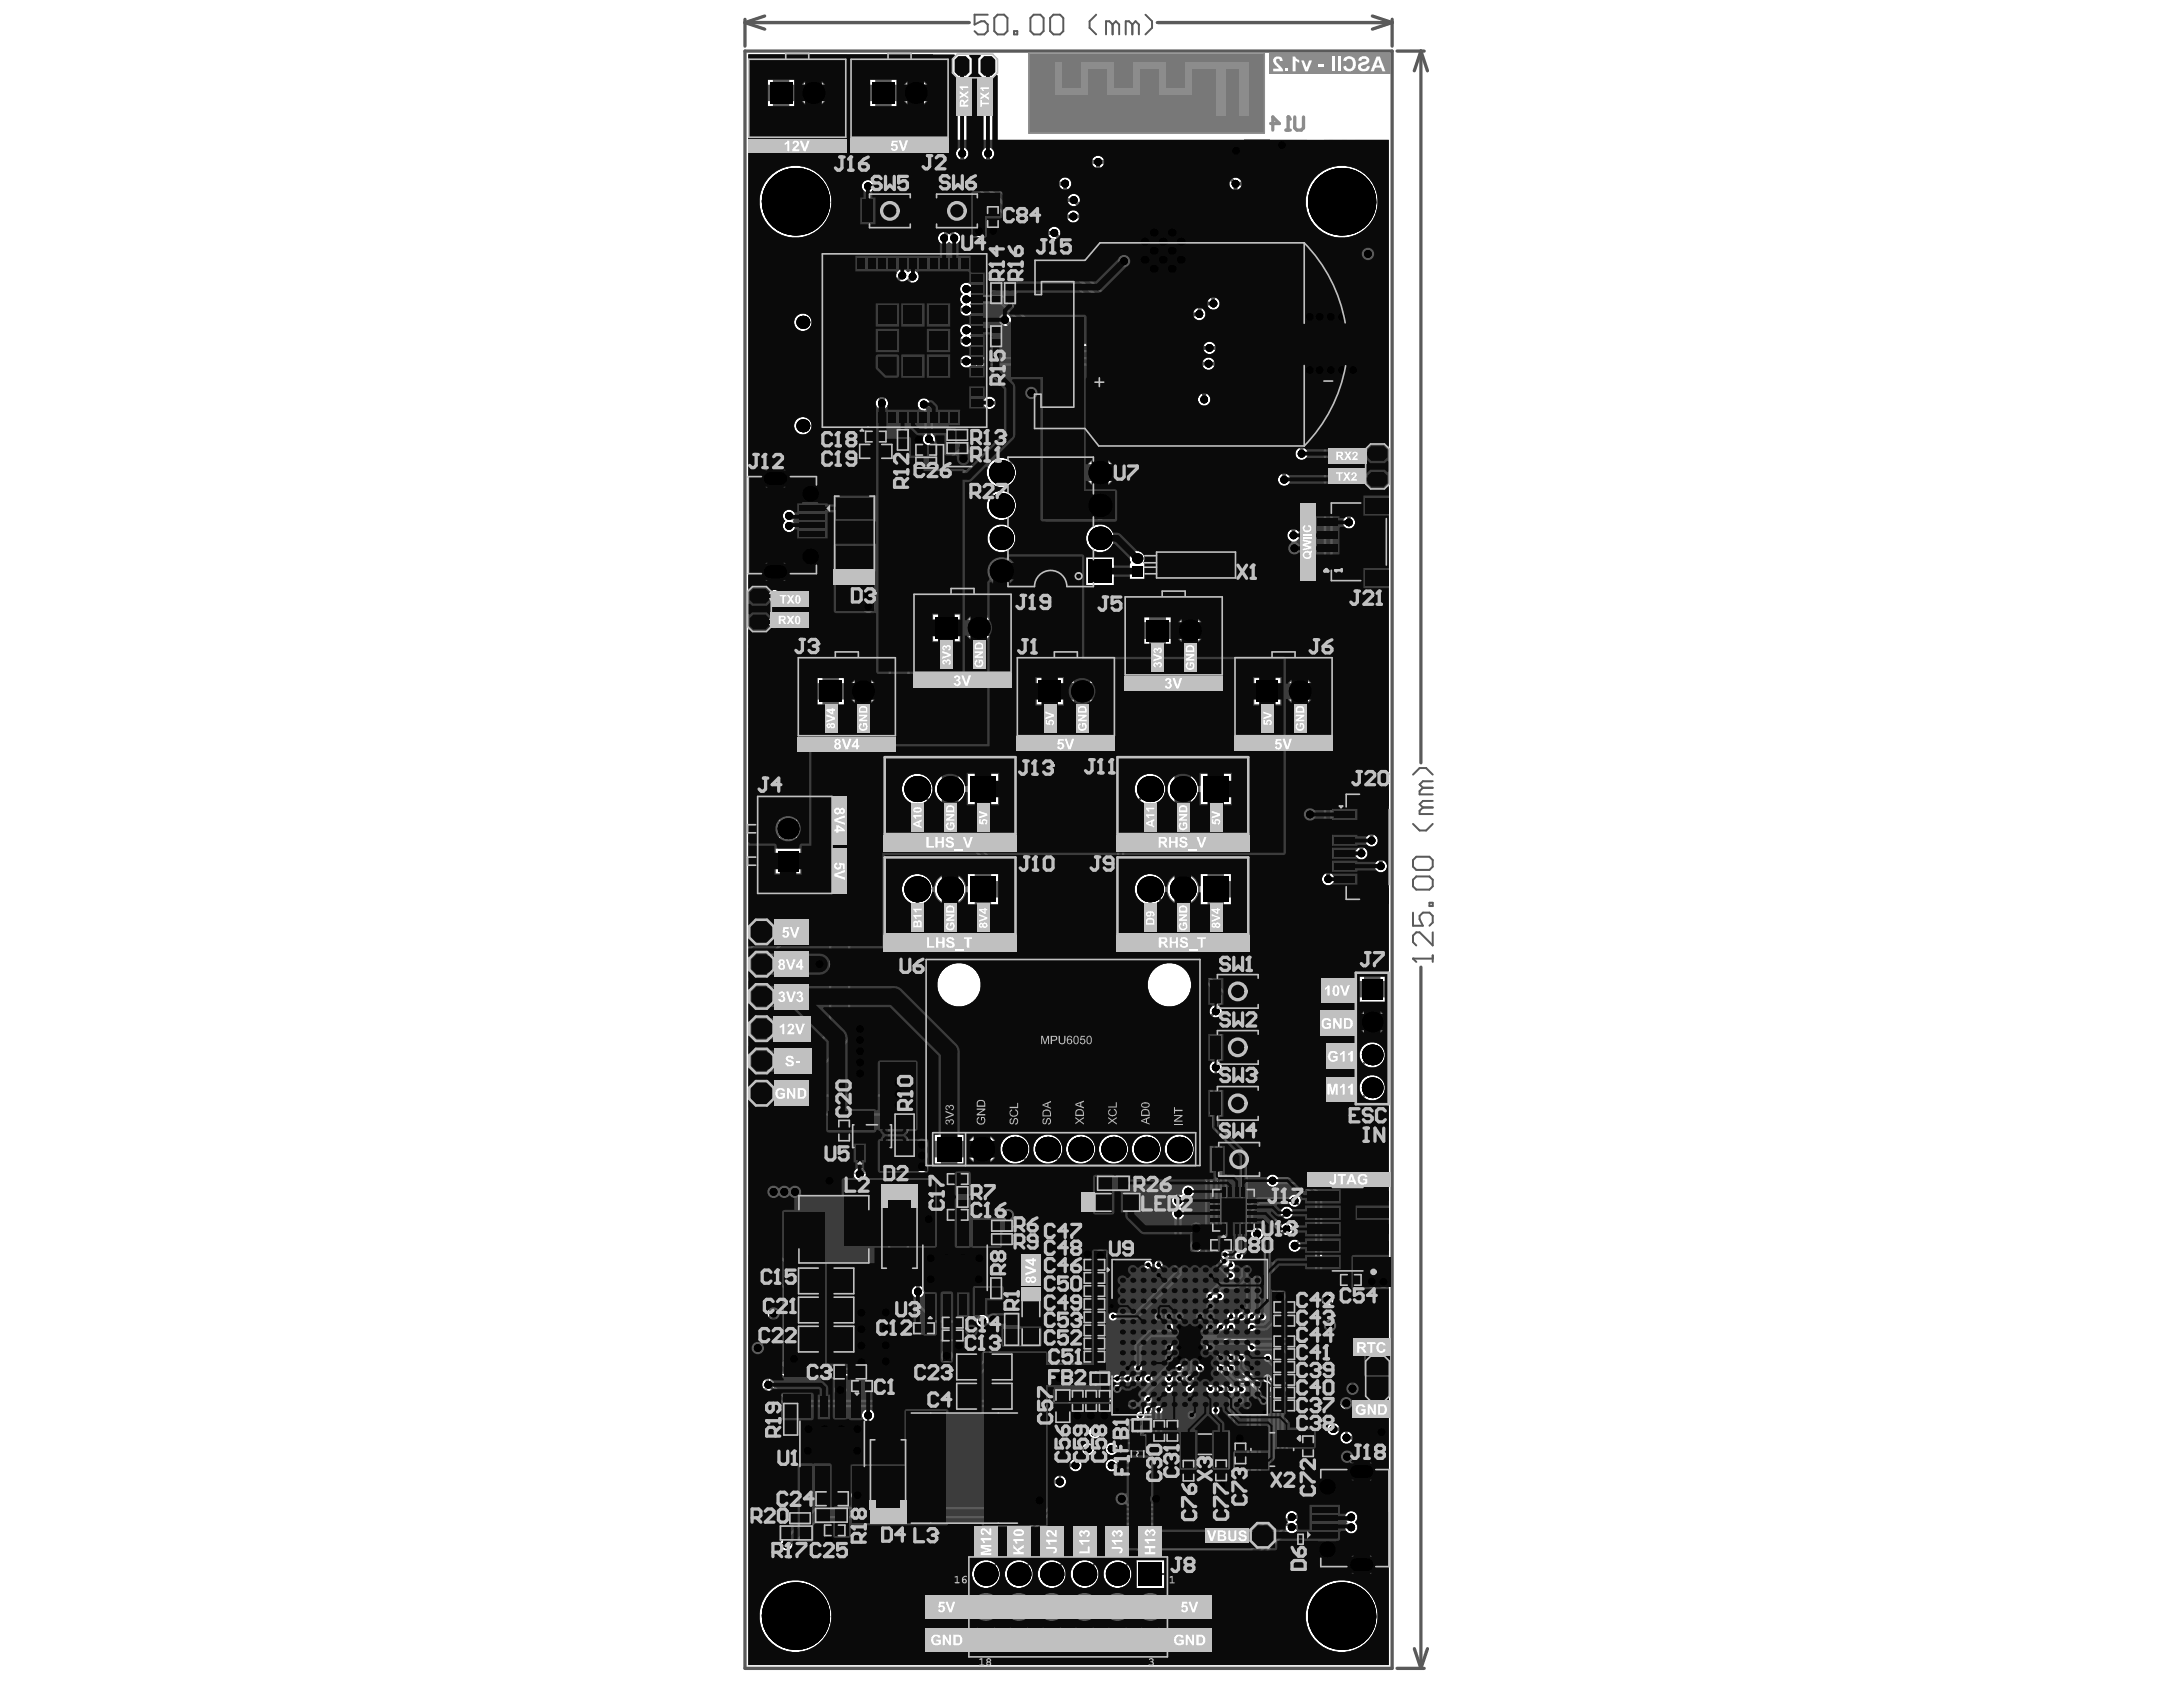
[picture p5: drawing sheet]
<svg xmlns="http://www.w3.org/2000/svg" width="279mm" height="216mm" viewBox="0 0 279 216" stroke-linecap="round" stroke-linejoin="round" font-family="sans-serif">
<path d="M176.3 71.7v.4l.3 .3h.5M177.3 72.3l-.2-.3v.7l.2-.3" fill="none" stroke="#5a5a5a" stroke-width=".21"/>
<g fill="#5a5a5a">
<path d="M175.9 70.2l.2-.2v.2a.22 .22 0 0 0-.1 .3 .22 .22 0 0 0 .3 .1l.3-.1v-.2l-.2-.1v-.2a.38 .38 0 0 1 .3 .6 .38 .38 0 0 1-.6 .1 .41 .41 0 0 1-.2-.5z"/>
<path d="M175.8 68.1h.2v.4h.2v-.4h.1v.4h.3v-.4h.1v.6h-.9z"/>
<path d="M176 71v.3h.3l-.1-.2zM175.9 71a.28 .28 0 0 1 .3-.1 .28 .28 0 0 1 .2 .3v.1h.3v.2h-.9z"/>
<path d="M176 69.4v.3h.2v-.3zM176.3 69.4v.3h.3v-.2a.12 .12 0 0 0-.1-.1 .12 .12 0 0 0-.2 0zM175.9 69.2h.2l.2 .1a.25 .25 0 0 1 .3-.1 .25 .25 0 0 1 .1 .3v.4h-.9z"/>
<path d="M175.8 67.3h.9v.2h-.1a.3 .3 0 0 1-.2 .4 .3 .3 0 0 1-.3-.4h-.3zM176.2 67.6a.2 .2 0 0 0 .4 0 .2 .2 0 0 0-.4 0z"/>
<path d="M176.2 66.9a.16 .16 0 0 0 .3 0 .16 .16 0 0 0-.3 0zM176.1 66.6h.5a.3 .3 0 0 1 .3 .2 .3 .3 0 0 1-.1 .4v-.4l-.2-.1a.29 .29 0 0 1-.1 .5 .29 .29 0 0 1-.4-.2l.1-.2z"/>
<path d="M176.2 66.1v.2h.1v-.2zM176.1 66l.3-.1v.4a.13 .13 0 0 0 .2-.1 .13 .13 0 0 0-.1-.1l.1-.2a.32 .32 0 0 1 .1 .5 .32 .32 0 0 1-.5 0 .32 .32 0 0 1-.1-.4z"/>
</g>
<circle cx="110.2" cy="53.5" r=".25" fill="none" stroke="#5a5a5a" stroke-width=".5"/>
<g fill="none" stroke="#5a5a5a" stroke-width=".42">
<path d="M95.3 6.5h82.9v207h-82.9zM95.3 2.5v3.4M95.3 2.9l2.6 .8M95.3 2.9h28.8M97.9 2l-2.6 .9M148.1 2.9h30.1M175.7 2l2.5 .9M178.2 2.5v3.4M178.2 2.9l-2.5 .8M178.8 6.5h3.5M181.9 6.5l.8 2.6M181.9 6.5l-.9 2.6"/>
<path d="M181.9 6.5v91.1M181.9 123.8v89.7M178.8 213.5h3.5M181 211l.9 2.5M182.7 211l-.8 2.5"/>
</g>
<g fill="none" stroke="#5a5a5a" stroke-width=".25">
<path d="M126.4 1.9h-1.7v1.2l.9-.4h.4l.4 .4v.9l-.4 .4h-.8l-.5-.4M127.3 2.3l.4-.4h.8l.4 .4v1.7l-.4 .4h-.8l-.4-.4zM129.8 4h.4v.4h-.4zM131.9 2.3l.4-.4h.8l.5 .4v1.7l-.5 .4h-.8l-.4-.4zM134.4 2.3l.4-.4h.9l.4 .4v1.7l-.4 .4h-.9l-.4-.4zM140.3 1.9l-.8 .8v.9l.8 .8M142.4 3.1l-.4-.4h-.4v1.7M142.4 3.1v1.3M142.4 3.1l.4-.4 .4 .4v1.3M144.9 3.1l-.4-.4h-.4v1.7M144.9 3.1v1.3M144.9 3.1l.4-.4 .5 .4v1.3"/>
<path d="M146.6 1.9l.8 .8v.9l-.8 .8M180.9 99.1l.8-.8h.8l.9 .8M183.4 100h-1.3l-.4 .4 .4 .4M180.9 110.1l.4-.5h1.7l.4 .5v.8l-.4 .4h-1.7l-.4-.4zM180.9 112.6l.4-.4h1.7l.4 .4v.8l-.4 .5h-1.7l-.4-.5zM180.9 116.8v1.7h1.2l-.4-.9v-.4l.4-.4h.9l.4 .4v.9l-.4 .4M180.9 105.4l.8 .9h.8l.9-.9M182.1 100.8l-.4 .4v.5h1.7M182.1 103.3l-.4 .5v.4h1.7M182.1 103.3h1.3M182.1 100.8h1.3M183 115.5h.4v.5h-.4z"/>
<path d="M183.4 119.3v1.7l-1.7-1.7h-.4l-.4 .4v.9l.4 .4M183.4 102.5h-1.3l-.4 .4 .4 .4M180.9 122.7h.1M180.9 122.7h2.5M180.9 122.7l.4 .4M183.4 122.3v.8"/>
</g>
<path d="M131.8 6.9h29.9v10.1h-29.9z" fill-rule="evenodd" fill="#787878"/>
<path d="M121.1 41.3h1l-.5 .5z" fill="#8c8c8c"/>
<g fill="none" stroke="#8c8c8c" stroke-width=".21">
<path d="M131.7 17v-10.2h30.1v10.2h-30.1M166.3 18.1h-1.3v1.8h1.3M167.8 18.1h1.4v1.8h-1.4M101.2 33.5h-5.3v25.5h5.3M106.1 33.5h11.5M120.7 36.6v5M163 31.2v-.8h1.3v.8M163 32.2v.8h1.3v-.8M163.4 21.1v.8h1.4v-.8M163.4 20.1v-.8h1.4v.8M164.8 30.4h1.4v2.6h-1.4zM106.1 59h10.9"/>
<path d="M120.7 58.1v.9M128.8 41.9h1.3v2.6h-1.3zM131.7 47.9v1.4h4.1M161.8 47.9v1.4h-4.1M99.6 138.1v6.3h.3M103 139.8v4.6h-.4M103.2 134.5h-1.3v1.8h1.3M104.7 134.5h1.3v1.8h-1.3M106.6 136.7l.2 .2-.2 .3zM107.3 127.1h1.3v2.6h-1.3zM108.7 133.1v-.2h2.9v.2M108.7 137.7v.2h2.9v-.2"/>
<path d="M108.9 127.2v-1.3h1.8v1.3M108.9 128.7v1.3h1.8v-1.3M110.5 138.2h-1.3v1.8h1.3M111 128.5h1.8v4h-1.8zM111.6 134.7v1.4M112.1 138.2h1.3v1.8h-1.3M113.9 133.4h1.8v4h-1.8zM99.8 152.9h-1.8v8.9h1.8M104.8 152.9h1.8v8.9h-1.8M105.1 140.5h10M105.1 150.1h10M107.5 159.3v2.5h3.2v-2.5"/>
<path d="M107.5 157.3v-2.5h3.2v2.5M111.1 159.3v2.5h3.3v-2.5M111.1 157.3v-2.5h3.3v2.5M114.8 159.3v2.5h3.3v-2.5M114.8 157.3v-2.5h3.3v2.5M96.4 173h1.3v2.6h-1.3zM98 173h1.4v2.6h-1.4zM99.2 171.8v.8h1.4v-.8M99.2 170.9v-.9h1.4v.9M100.9 171.5h2.7v1.3h-2.7zM103.9 171.8v.8h1.4v-.8M103.9 170.9v-.9h1.4v.9"/>
<path d="M104.3 162.3h7.9v.5M108.6 175.3h5.8M108.6 167.1h5.8M112.2 166.2v.6h-7.9M114.3 175.8h2.6v1.4h-2.6zM117.7 168l.3-.2v.4zM118.4 171.5v.9h1.4v-.9M118.4 170.6v-.8h1.4v.8M118.4 166.8v-.9h1.4v.9M118.4 167.7v.9h1.4v-.9M120.1 171.5v.9h1.3v-.9M120.1 170.6v-.8h1.3v.8"/>
<path d="M137.2 175.9v1.8M141.8 175.9v1.8M142.5 169.7v2.5h3.3v-2.5M142.5 167.6v-2.5h3.3v2.5M143.6 173.4h2.6v1.3h-2.6zM146.1 170.2v1.3h1.8v-1.3M146.1 168.7v-1.3h1.8v1.3M147.6 174.6v-.9h1.4v.9M147.6 175.5v.8h1.4v-.8M149.3 165l-.1 5.2M149.6 170.2h-.8v1.4h.8M150 167.2v.9h1.4v-.9"/>
<path d="M150 166.3v-.9h1.4v.9M150.6 170.2h.8v1.4h-.8M150.9 179.2v-.8h1.3v.8M151.6 167.2v.9h1.3v-.9M151.6 166.3v-.9h1.3v.9M151.6 169.1v-.8h1.4v.8M151.6 170v.9h1.4v-.9M151.6 172.8v-.9h1.4v.9M151.6 173.7v.8h1.4v-.8M152.5 179.2v-.8h1.3v.8M153.1 166.3v-.9h1.4v.9M153.1 167.2v.9h1.4v-.9"/>
<path d="M154 170.2h-.8v1.4h.8M155 170.2h.8v1.4h-.8M155.8 178.7h-.8v1.3h.8M156.1 171.1v-.9h1.3v.9M156.1 172v.8h1.3v-.8M156.7 178.7h.9v1.3h-.9M157.7 172v.8h1.4v-.8M157.7 171.1v-.9h1.4v.9M161 166.7l-1.9 1.9h-6.1M161.3 169.2h-5.5l-.4 .4v.6M163.3 178v.1h2.1M163.6 172.6h-.8v1.4h.8"/>
<path d="M164.1 174.4h-1.3v1.8h1.3M164.6 172.6h.8v1.4h-.8M165.4 176.5h-2.1v.1M165.6 174.4h1.3v1.8h-1.3M167.1 176.3v-.9h1.4v.9M167.1 177.2v.8h1.4v-.8M167.8 165.8h1.3v2.6h-1.3zM168.9 175.2h-.1v2.1M170.3 175.2h.1v2.1M170.8 174.4h1.7v4.1h-1.7zM171.1 165h-1.7v2.3M171.4 167.6h1.1"/>
<path d="M172.4 162h-.9v1.3h.9M172.9 165h1.7v2.3M173.3 162h.8v1.3h-.8M174 176.9h2.1v.1M174.6 168.3l.2-.2v.4zM176.1 178.4v.1h-2.1M131.1 189.5l.2 .2-.2 .2zM134.5 190.9h8.9M134.5 182h8.9M145.3 191.1h-.8v1.4h.8M146.2 191.1h.9v1.4h-.9M150.9 180.1v.9h1.3v-.9"/>
<path d="M152.5 180.1v.9h1.3v-.9M155.9 181.3h-.8v1.3h.8M155.9 182.9h-.8v1.3h.8M156.8 181.3h.9v1.3h-.9M156.8 182.9h.9v1.3h-.9M163.1 186l.2 .2-.2 .2zM163.9 195.7v1.7h2.3M165.9 182.3v-.3h7.4v.3M165.9 186.8v.3h7.4v-.3M166.2 192.2h-2.3v1.7M166.5 194.3v1M167 192h.4l-.2 .2z"/>
<path d="M176.2 184.9v-.8h1.3v.8M176.2 185.8v.9h1.3v-.9"/>
</g>
<path d="M164.8 30.4v2.6M128.8 41.8v2.7M107.2 127v2.7M96.3 173v2.7M99.4 173v2.7M100.9 172.9h2.7M114.3 175.8h2.7M143.5 173.3h2.7M169.2 165.7v2.7" fill="none" stroke="#8c8c8c" stroke-width=".13"/>
<path d="M162.8 19.3l.2-.2v.4z" fill="none" stroke="#8c8c8c" stroke-width=".33"/>
<g fill="#8c8c8c">
<path d="M102.5 138.1h.5v2.8h-.5z" fill-rule="evenodd"/>
<path d="M99.5 138.1h.5v2.8h-.5z" fill-rule="evenodd"/>
<path d="M99.5 136.5h3.5v1.9h-3.5z" fill-rule="evenodd"/>
<path d="M134.5 189.2h.5v.9h-.5z" fill-rule="evenodd"/>
<path d="M159.2 18.4h.7v1.8h-.7z" fill-rule="evenodd"/>
<path d="M159.2 17.8h3.3v.7h-3.3z" fill-rule="evenodd"/>
<path d="M158.7 7.9h1.1v6.9h-1.1z" fill-rule="evenodd"/>
<path d="M155.7 7.9h4.1v.9h-4.1z" fill-rule="evenodd"/>
<path d="M155.7 7.9h1.2v6.9h-1.2z" fill-rule="evenodd"/>
<path d="M151.7 7.9h4.2v.9h-4.2z" fill-rule="evenodd"/>
<path d="M151.7 7.9h.9v4.2h-.9z" fill-rule="evenodd"/>
<path d="M148.3 11.2h4.3v.9h-4.3z" fill-rule="evenodd"/>
<path d="M148.3 7.9h.9v4.2h-.9z" fill-rule="evenodd"/>
<path d="M145 7.9h4.2v.9h-4.2z" fill-rule="evenodd"/>
<path d="M145 7.9h.9v4.2h-.9z" fill-rule="evenodd"/>
<path d="M141.7 11.2h4.2v.9h-4.2z" fill-rule="evenodd"/>
<path d="M141.7 7.9h.9v4.2h-.9z" fill-rule="evenodd"/>
<path d="M138.4 7.9h4.2v.9h-4.2z" fill-rule="evenodd"/>
<path d="M138.4 7.9h.9v4.2h-.9z" fill-rule="evenodd"/>
<path d="M135 11.2h4.3v.9h-4.3z" fill-rule="evenodd"/>
<path d="M135 7.9h.9v4.2h-.9z" fill-rule="evenodd"/>
<path d="M165.4 177.9h1.3v.3h-1.3z" fill-rule="evenodd"/>
<path d="M165.4 176.4h1.3v.3h-1.3z" fill-rule="evenodd"/>
<path d="M165.9 176.7h.8v1.2h-.8z" fill-rule="evenodd"/>
<path d="M172.8 176.8h1.2v.3h-1.2z" fill-rule="evenodd"/>
<path d="M172.8 178.3h1.2v.3h-1.2z" fill-rule="evenodd"/>
<path d="M172.8 177.1h.8v1.2h-.8z" fill-rule="evenodd"/>
<path d="M168.7 177.3h.3v1.2h-.3z" fill-rule="evenodd"/>
<path d="M170.2 177.3h.3v1.2h-.3z" fill-rule="evenodd"/>
<path d="M168.9 177.7h1.3v.8h-1.3z" fill-rule="evenodd"/>
<path d="M103.3 162.2h1.1v.8h-1.1z" fill-rule="evenodd"/>
<path d="M101.4 162.2h1.9v4.7h-1.9z" fill-rule="evenodd"/>
<path d="M103.3 166h1.1v.9h-1.1z" fill-rule="evenodd"/>
<path d="M166.1 185.7h.5v.8h-.5z" fill-rule="evenodd"/>
<path d="M161.5 90.1h1.5v3.6h-1.5z" fill-rule="evenodd"/>
</g>
<g fill="#fff">
<path d="M161.7 92.2h.1a.34 .34 0 0 1 .4-.1 .34 .34 0 0 1 .2 .5l.2-.1v-.4h.2v.6l-.6 .1v-.2a.17 .17 0 0 0 0-.2 .17 .17 0 0 0-.3 0 .17 .17 0 0 0 .1 .2v.2a.37 .37 0 0 1-.3-.6z"/>
<path d="M161.7 91.4l1.1-.3v.2l-.8 .3 .8 .2v.3l-1.1-.4z"/>
</g>
<path d="M120.9 102.8h1.5v3.7h-1.5z" fill-rule="evenodd" fill="#8c8c8c"/>
<g fill="#fff">
<path d="M121.2 105.3l.5-.1v.5h-.2v-.3l-.2 .1a.34 .34 0 0 0 .1 .4 .34 .34 0 0 0 .5 0 .34 .34 0 0 0 0-.4h-.1l.1-.2a.53 .53 0 0 1 .2 .8 .53 .53 0 0 1-.8 0l-.1-.1a.63 .63 0 0 1 0-.7z"/>
<path d="M121.1 104.2h1v.2h-.7l.7 .4v.2h-1v-.1h.7l-.7-.5z"/>
<path d="M121.3 103.3h.1a.36 .36 0 0 1 .6 .3v.1h-.7zM121.1 103.3v.7h1v-.5a.55 .55 0 0 0-.4-.4 .55 .55 0 0 0-.5 .2z"/>
</g>
<path d="M146.4 115.6h1.6v3.7h-1.6z" fill-rule="evenodd" fill="#8c8c8c"/>
<g fill="#fff">
<path d="M146.8 117.8l.2-.1a.35 .35 0 0 1 .5 .3v.1h-.7zM146.7 117.7l-.1 .7h1.1v-.5a.59 .59 0 0 0-.4-.5 .59 .59 0 0 0-.6 .3z"/>
<path d="M147.2 116.9a.18 .18 0 0 1 .3 0 .18 .18 0 0 1-.1 .2h-.2zM146.7 116.8v.4l.2 .1v-.2a.18 .18 0 0 1 0-.2 .18 .18 0 0 1 .2-.1 .33 .33 0 0 0 .3 .5 .33 .33 0 0 0 .2-.5l-.2-.2h-.5z"/>
</g>
<path d="M150.6 115.6h1.6v3.7h-1.6z" fill-rule="evenodd" fill="#8c8c8c"/>
<g fill="#fff">
<path d="M150.9 118.1h.5v.5h-.2v-.3a.3 .3 0 0 0-.1 .4 .3 .3 0 0 0 .4 .2 .32 .32 0 0 0 .2-.5l-.1-.1v-.2a.53 .53 0 0 1 .3 .7 .53 .53 0 0 1-.7 .3l-.1-.1a.62 .62 0 0 1-.2-.9z"/>
<path d="M150.8 117h1.1v.2h-.7l.7 .5v.2h-1.1v-.2h.8l-.8-.4z"/>
<path d="M151.1 116.2l.1-.1a.36 .36 0 0 1 .5 .3v.2h-.7zM150.9 116l-.1 .2v.6h1.1v-.4a.56 .56 0 0 0-.4-.5 .56 .56 0 0 0-.6 .1z"/>
</g>
<path d="M162.4 6.9h15.5v2.5h-15.5z" fill-rule="evenodd" fill="#8c8c8c"/>
<g fill="#fff">
<path d="M174 7.4a.75 .75 0 0 1 1.3 .3 .71 .71 0 0 1-.8 .6 .26 .26 0 0 0-.3 .3 .26 .26 0 0 0 .3 .2l.3-.1 .2-.2h.3a.74 .74 0 0 1-1 .6 .59 .59 0 0 1-.5-.6 .59 .59 0 0 1 .7-.6h.2a.19 .19 0 0 0 .2-.3 .19 .19 0 0 0-.3-.1l-.3 .1-.1 .2h-.3z"/>
<path d="M172.1 7.4a.92 .92 0 0 1 1.2 0 .92 .92 0 0 1 .2 1.1 .84 .84 0 0 1-.8 .6 .84 .84 0 0 1-.8-.6l.4-.1a.45 .45 0 0 0 .5 .4 .45 .45 0 0 0 .3-.6v-.1a.45 .45 0 0 0-.2-.5 .45 .45 0 0 0-.6 .2l-.4-.1z"/>
<path d="M171.2 7.2h.4v1.9h-.4z"/>
<path d="M170.5 7.2h.3v1.9h-.3z"/>
<path d="M168.7 8.2h.7v.4h-.7z"/>
<path d="M166.5 7.7h.4l.3 1 .4-1h.3l-.5 1.4h-.4z"/>
<path d="M165.4 7.2h.3l.3 .3 .3 .2v.3l-.5-.3v1.4h-.4z"/>
<path d="M164.5 8.7h.4v.4h-.4z"/>
<path d="M163.1 7.4a.63 .63 0 0 1 .7-.2 .63 .63 0 0 1 .4 .6h-.4a.26 .26 0 0 0-.4-.3 .26 .26 0 0 0 0 .5l.4 .5a.81 .81 0 0 1 .4 .6h-1.2v-.3h.7l-.4-.4a.68 .68 0 0 1-.2-1z"/>
<path d="M176.4 7.7l.2 .7h-.5zM176.2 7.2l-.8 1.9h.4l.2-.4h.8l.1 .4h.4l-.7-1.9z"/>
</g>
<path d="M146.5 102.8h1.5v3.7h-1.5z" fill-rule="evenodd" fill="#8c8c8c"/>
<g fill="#fff">
<path d="M146.7 104.2h1v.2l-.2 .3h-.2l.1-.3h-.7z"/>
<path d="M146.7 103.4h1v.2l-.1 .1-.1 .2h-.2l.1-.3h-.7z"/>
<path d="M147.1 105.2l.4 .2-.4 .1zM146.7 104.8v.3h.2v.5l-.2 .1v.2l1-.4v-.2z"/>
</g>
<path d="M116.7 115.6h1.5v3.7h-1.5z" fill-rule="evenodd" fill="#8c8c8c"/>
<g fill="#fff">
<path d="M116.9 117.1h1v.2l-.2 .3h-.2l.1-.3h-.7z"/>
<path d="M116.9 116.3h1v.2l-.2 .3h-.2l.1-.3h-.7z"/>
<path d="M117.5 118.1h.1a.11 .11 0 0 1 .1 0 .11 .11 0 0 1 .1 .1v.3h-.3zM117.1 118.1l.1-.1 .2 .1v.4h-.3zM116.9 117.9v.8h1v-.5a.27 .27 0 0 0-.1-.3 .27 .27 0 0 0-.4 .1 .3 .3 0 0 0-.5-.1z"/>
</g>
<path d="M154.8 115.6h1.6v3.7h-1.6z" fill-rule="evenodd" fill="#8c8c8c"/>
<g fill="#fff">
<path d="M155.1 117.4l1-.4v.2l-.8 .3 .8 .3v.2l-1-.4z"/>
<path d="M155.7 118.5a.15 .15 0 0 1 .3 0 .15 .15 0 0 1-.3 0zM155.2 118.4a.2 .2 0 0 1 .4 0 .2 .2 0 0 1-.4 0zM155.1 118.1a.35 .35 0 0 0 0 .6 .35 .35 0 0 0 .5-.1 .3 .3 0 0 0 .5 0 .3 .3 0 0 0-.1-.5h-.3l-.1 .2-.2-.2z"/>
<path d="M155.4 116.5h.4l-.4 .3zM155.1 116.3v.2h.2v.5h.1l.7-.5v-.2h-.7v-.1h-.1v.1z"/>
</g>
<path d="M120.4 82h1.5v3.6h-1.5z" fill-rule="evenodd" fill="#8c8c8c"/>
<g fill="#fff">
<path d="M120.6 84.5h.1a.26 .26 0 0 1 .2-.1 .26 .26 0 0 1 .3 .2 .29 .29 0 0 1 .4-.1 .29 .29 0 0 1 0 .5l-.2 .1v-.2a.13 .13 0 0 0 .1-.2 .13 .13 0 0 0-.1-.1 .13 .13 0 0 0-.1 .2h-.2a.17 .17 0 0 0-.1-.2 .17 .17 0 0 0-.2 .1 .17 .17 0 0 0 .1 .2v.2a.36 .36 0 0 1-.3-.6z"/>
<path d="M120.6 83.7l1.1-.4v.2l-.8 .3 .8 .3v.2l-1.1-.4z"/>
<path d="M120.7 82.6l.2-.1 .2 .1 .1 .1a.31 .31 0 0 1 .5 .1 .31 .31 0 0 1-.3 .4v-.1a.14 .14 0 0 0 .1-.2 .14 .14 0 0 0-.1-.1 .14 .14 0 0 0-.1 .2h-.2a.15 .15 0 0 0-.1-.2 .15 .15 0 0 0-.2 .1 .15 .15 0 0 0 .1 .2v.2a.4 .4 0 0 1-.2-.7z"/>
</g>
<path d="M165.6 90.1h1.6v3.6h-1.6z" fill-rule="evenodd" fill="#8c8c8c"/>
<g fill="#fff">
<path d="M166 92.5h.4v.5h-.2v-.3h-.1a.37 .37 0 0 0 .2 .6 .37 .37 0 0 0 .5-.4l-.2-.1 .1-.2a.55 .55 0 0 1-.1 .9 .55 .55 0 0 1-.8-.6z"/>
<path d="M165.8 91.5h1.1v.2h-.7l.7 .4v.2h-1.1v-.2h.7l-.7-.4z"/>
<path d="M166 90.7l.3-.1a.33 .33 0 0 1 .5 .3v.1h-.8zM166 90.5l-.2 .2v.5h1.1v-.4a.56 .56 0 0 0-.4-.5 .56 .56 0 0 0-.5 .2z"/>
</g>
<path d="M133.6 90.1h1.6v3.6h-1.6z" fill-rule="evenodd" fill="#8c8c8c"/>
<g fill="#fff">
<path d="M133.9 92.2a.34 .34 0 0 1 .5-.1 .34 .34 0 0 1 .1 .5l.2-.1v-.4h.2v.6l-.5 .1-.1-.2a.18 .18 0 0 0-.1-.3 .18 .18 0 0 0-.2 .2l.1 .1v.2a.37 .37 0 0 1-.2-.6z"/>
<path d="M133.8 91.4l1.1-.3v.2l-.8 .3 .8 .2v.3l-1.1-.4z"/>
</g>
<path d="M154.9 102.8h1.5v3.7h-1.5z" fill-rule="evenodd" fill="#8c8c8c"/>
<g fill="#fff">
<path d="M155.2 104.9a.36 .36 0 0 1 .4-.1 .36 .36 0 0 1 .2 .5l.2-.1v-.3h.1v.5l-.5 .1v-.1a.21 .21 0 0 0-.1-.4 .2 .2 0 0 0-.3 .2l.2 .1v.2a.36 .36 0 0 1-.3-.2 .36 .36 0 0 1 .1-.4z"/>
<path d="M155.1 104.1l1.1-.3v.2l-.8 .3 .8 .2v.3l-1.1-.4z"/>
</g>
<path d="M125.1 102.8h1.5v3.7h-1.5z" fill-rule="evenodd" fill="#8c8c8c"/>
<g fill="#fff">
<path d="M125.4 104.9a.36 .36 0 0 1 .4-.1 .36 .36 0 0 1 .2 .5l.2-.1v-.3h.2v.5l-.6 .1v-.1a.21 .21 0 0 0-.1-.4 .2 .2 0 0 0-.3 .2l.2 .1v.2a.36 .36 0 0 1-.3-.2 .36 .36 0 0 1 .1-.4z"/>
<path d="M125.3 104.1l1.1-.3v.2l-.8 .3 .8 .2v.3l-1.1-.4z"/>
</g>
<path d="M147.4 82.3h1.6v3.7h-1.6z" fill-rule="evenodd" fill="#8c8c8c"/>
<g fill="#fff">
<path d="M147.7 84.8a.3 .3 0 0 1 .3-.1 .3 .3 0 0 1 .2 .2 .27 .27 0 0 1 .4-.1 .27 .27 0 0 1 .1 .4l-.2 .2-.1-.2a.13 .13 0 0 0 .1-.1 .13 .13 0 0 0-.1-.1 .13 .13 0 0 0-.1 .1l-.2 .1a.17 .17 0 0 0-.1-.3 .17 .17 0 0 0-.2 .1 .17 .17 0 0 0 .1 .3v.1a.35 .35 0 0 1-.3-.2 .35 .35 0 0 1 .1-.4z"/>
<path d="M147.6 84l1.1-.3v.2l-.8 .3 .8 .2v.3l-1.1-.4z"/>
<path d="M147.7 83l.1-.1a.32 .32 0 0 1 .4 .2 .29 .29 0 0 1 .5 .1 .29 .29 0 0 1-.3 .4v-.2a.15 .15 0 0 0 .2-.2 .15 .15 0 0 0-.2-.1 .15 .15 0 0 0-.1 .2h-.2a.15 .15 0 0 0-.1-.2 .15 .15 0 0 0-.2 .1 .15 .15 0 0 0 .1 .2v.2a.39 .39 0 0 1-.2-.6z"/>
</g>
<path d="M105.6 90.1h1.5v3.6h-1.5z" fill-rule="evenodd" fill="#8c8c8c"/>
<g fill="#fff">
<path d="M105.8 91.8l1.1-.4v.3l-.8 .2 .8 .3v.2l-1.1-.3z"/>
<path d="M106.5 92.9a.12 .12 0 0 1 .2 0 .12 .12 0 0 1-.2 0zM106 92.9a.16 .16 0 0 1 .3 0 .16 .16 0 0 1-.3 0zM105.8 92.7a.35 .35 0 0 0 .1 .4 .35 .35 0 0 0 .5 0v-.1a.29 .29 0 0 0 .4 .1 .29 .29 0 0 0 0-.4l-.3-.1-.1 .1a.36 .36 0 0 0-.6 0z"/>
<path d="M106.2 91h.4l-.4 .2zM105.8 90.8v.2h.2v.4h.2l.7-.4v-.2h-.7v-.2h-.2v.2z"/>
</g>
<path d="M124.5 82h1.6v3.6h-1.6z" fill-rule="evenodd" fill="#8c8c8c"/>
<g fill="#fff">
<path d="M124.8 84.5l.5-.1v.5h-.2v-.3h-.1a.36 .36 0 0 0 .2 .6 .36 .36 0 0 0 .4-.5l-.1-.1v-.2a.54 .54 0 0 1 .2 .8 .54 .54 0 0 1-.8 .1 .62 .62 0 0 1-.1-.8z"/>
<path d="M124.8 83.4h1v.2h-.7l.7 .4v.2h-1v-.2h.7l-.7-.4z"/>
<path d="M125 82.5h.1a.42 .42 0 0 1 .5 .1v.3h-.7zM124.8 82.3v.2v.6h1v-.4a.52 .52 0 0 0-.3-.5 .52 .52 0 0 0-.5 .1z"/>
</g>
<path d="M125.1 115.6h1.5v3.7h-1.5z" fill-rule="evenodd" fill="#8c8c8c"/>
<g fill="#fff">
<path d="M125.3 117.4l1.1-.4v.3l-.8 .2 .8 .3v.2l-1.1-.4z"/>
<path d="M125.9 118.4a.15 .15 0 0 1 .3 0 .15 .15 0 0 1-.3 0zM125.5 118.4a.18 .18 0 0 1 .2-.1 .18 .18 0 0 1 0 .3 .18 .18 0 0 1-.2-.1zM125.3 118.2a.33 .33 0 0 0 .1 .5 .33 .33 0 0 0 .5-.1 .29 .29 0 0 0 .5 0 .29 .29 0 0 0-.1-.4l-.2-.1-.2 .2a.35 .35 0 0 0-.6-.1z"/>
<path d="M125.7 116.5h.4l-.4 .3zM125.3 116.3v.2h.2v.5h.2l.7-.5v-.2h-.7v-.1h-.2v.1z"/>
</g>
<path d="M109.7 90.1h1.6v3.6h-1.6z" fill-rule="evenodd" fill="#8c8c8c"/>
<g fill="#fff">
<path d="M110 92.6l.5-.1v.5h-.2v-.3h-.1a.36 .36 0 0 0 .2 .6 .36 .36 0 0 0 .4-.4l-.1-.2v-.2a.54 .54 0 0 1 .2 .8 .54 .54 0 0 1-.8 .1 .62 .62 0 0 1-.1-.8z"/>
<path d="M109.9 91.5h1.1v.2h-.7l.7 .4v.2h-1.1v-.2h.8l-.8-.4z"/>
<path d="M110.2 90.6a.42 .42 0 0 1 .6 .2v.2h-.7zM110 90.5l-.1 .1v.6h1.1v-.4a.52 .52 0 0 0-.3-.4 .52 .52 0 0 0-.5 0z"/>
</g>
<path d="M150.7 102.8h1.5v3.7h-1.5z" fill-rule="evenodd" fill="#8c8c8c"/>
<g fill="#fff">
<path d="M151 105.3l.5-.1v.5h-.2v-.3l-.2 .1a.34 .34 0 0 0 .1 .4 .34 .34 0 0 0 .4 0 .34 .34 0 0 0 .1-.4h-.1v-.2a.53 .53 0 0 1 .3 .8 .53 .53 0 0 1-.8 0l-.1-.1a.63 .63 0 0 1 0-.7z"/>
<path d="M150.9 104.2h1v.2h-.7l.7 .4v.2h-1v-.1h.7l-.7-.5z"/>
<path d="M151.1 103.3h.1a.36 .36 0 0 1 .6 .3v.1h-.7zM150.9 103.3v.7h1v-.5a.55 .55 0 0 0-.4-.4 .55 .55 0 0 0-.5 .2z"/>
</g>
<path d="M137.8 90.1h1.5v3.6h-1.5z" fill-rule="evenodd" fill="#8c8c8c"/>
<g fill="#fff">
<path d="M138.1 92.5h.5v.5h-.3v-.3a.28 .28 0 0 0-.2 .4 .28 .28 0 0 0 .4 .2 .3 .3 0 0 0 .4-.2 .3 .3 0 0 0-.2-.4l.1-.2a.55 .55 0 0 1 .2 .8 .55 .55 0 0 1-.8 .2 .55 .55 0 0 1-.2-.8z"/>
<path d="M138 91.5h1.1v.2h-.8l.8 .4v.2h-1.1v-.2h.7l-.7-.4z"/>
<path d="M138.2 90.6a.41 .41 0 0 1 .7 .2v.2h-.8zM138.1 90.5l-.1 .2v.5h1.1v-.4a.6 .6 0 0 0-1-.3z"/>
</g>
<path d="M116.7 102.8h1.5v3.7h-1.5z" fill-rule="evenodd" fill="#8c8c8c"/>
<g fill="#fff">
<path d="M116.9 104.3h1.1v.2l-.3 .3h-.2l.1-.3h-.7z"/>
<path d="M117.3 105.3l.4 .1-.4 .2zM116.9 104.9v.2l.2 .1v.5l-.2 .1v.2l1.1-.4v-.2z"/>
<path d="M117.1 103.6l.6-.1 .1 .1v.2h-.2a.46 .46 0 0 1-.5-.2zM116.9 103.4a.44 .44 0 0 0 .1 .5 .44 .44 0 0 0 .5 .1 .37 .37 0 0 0 .5-.3 .37 .37 0 0 0-.5-.4z"/>
</g>
<path d="M151.6 82.3h1.5v3.7h-1.5z" fill-rule="evenodd" fill="#8c8c8c"/>
<g fill="#fff">
<path d="M151.9 84.7h.5v.5h-.2v-.2a.28 .28 0 0 0-.3 .3 .28 .28 0 0 0 .4 .2 .3 .3 0 0 0 .4-.1 .3 .3 0 0 0-.2-.4l.1-.3a.55 .55 0 0 1 .2 .8 .55 .55 0 0 1-.8 .2 .55 .55 0 0 1-.2-.7z"/>
<path d="M151.8 83.7h1.1v.2h-.7l.7 .4v.2h-1.1v-.2h.7l-.7-.4z"/>
<path d="M152 82.9a.41 .41 0 0 1 .7 .1v.2h-.8zM151.9 82.7l-.1 .7h1.1v-.4a.58 .58 0 0 0-.4-.4 .58 .58 0 0 0-.6 .1z"/>
</g>
<path d="M120.9 115.6h1.5v3.7h-1.5z" fill-rule="evenodd" fill="#8c8c8c"/>
<g fill="#fff">
<path d="M121.2 118.1h.5v.5h-.2v-.3h-.2a.35 .35 0 0 0 .2 .6 .35 .35 0 0 0 .5-.4l-.2-.2 .1-.2a.54 .54 0 0 1 .2 .7 .54 .54 0 0 1-.7 .3 .54 .54 0 0 1-.3-.7z"/>
<path d="M121.1 117h1v.2h-.7l.7 .5v.2h-1v-.2h.7l-.7-.4z"/>
<path d="M121.3 116.2h.1a.34 .34 0 0 1 .6 .2v.2h-.7zM121.2 116l-.1 .2v.6h1v-.4a.55 .55 0 0 0-.3-.5 .55 .55 0 0 0-.6 .1z"/>
</g>
<path d="M126.7 44h1.6v-.9l-.2-.2h-.6l-.3 .2v.9M126.7 42.9l.5 .5M127.8 41.2h.3l.2 .3v.5l-.2 .3" fill="none" stroke="#8c8c8c" stroke-width=".42"/>
<circle cx="127.8" cy="41.2" r=".21" fill="#8c8c8c"/>
<g fill="none" stroke="#8c8c8c" stroke-width=".42">
<path d="M98.1 32.8h.5M98.3 31.2v1.6M99.2 31.2h.5M99.5 31.2v1.4l.2 .2h.3l.3-.2M126.7 39.8l.2-.3h1.2l.2 .3v.5l-.2 .3h-1.2l-.2-.3zM127.5 41.5v.2M127.5 41.5l-.3-.3h-.3l-.2 .3v.5l.2 .3M127.8 41.2l-.3 .3M104.3 125.8l-.3-.3v-.2l.3-.3h.6l.3 .3v.2l-.3 .3M104.3 125.8l-.3 .3v.3l.3 .3h.6l.3-.3v-.3l-.3-.3M104.3 125.8h.6M106.9 125.3l-.3-.3h-.6l-.3 .3v.2l1.2 1.2h-1.2"/>
<path d="M107.4 125.3l.3-.3h.6l.2 .3v1.1l-.2 .3h-.6l-.3-.3"/>
</g>
<circle cx="98.3" cy="31.2" r=".21" fill="#8c8c8c"/>
<path d="M164.6 16.7h.6M164.9 15v1.7M165.7 15v1.4l.3 .3h.6l.2-.3v-1.4M96.1 32h1.1l-.8-.8v1.6M98.3 31.2l.3 .2" fill="none" stroke="#8c8c8c" stroke-width=".42"/>
<circle cx="164.9" cy="15" r=".21" fill="#8c8c8c"/>
<path d="M162.6 15.8h1.1l-.8-.8v1.7M164.9 15l.3 .2M163 36.8l-.3 .3v.5l.3 .3h1.1l.3-.3v-.5l-.3-.3M163.6 35.4l.3-.3h.2l.3 .3v.5l-.3 .3h-.2l-.3-.3M163.6 35.4l-.3-.3h-.3l-.3 .3v.5l.3 .3h.3l.3-.3M163.6 35.4v.5M163.9 33.4h.2l.3 .3v.6l-.3 .2M165.2 37.9h1.7v-.8l-.3-.3h-.6l-.2 .3v.8M165.2 35.1v1.2l1.1-1.2h.3l.3 .3v.6l-.3 .3M165.2 36.8l.6 .6M166 33.5v.8l.3 .3h.3l.3-.3v-.6l-.3-.2h-1.1l-.3 .2v.6l.3 .3" fill="none" stroke="#8c8c8c" stroke-width=".42"/>
<circle cx="163.9" cy="33.4" r=".21" fill="#8c8c8c"/>
<g fill="none" stroke="#8c8c8c" stroke-width=".42">
<path d="M170.9 18.4l-.2-.3h-.6l-.3 .3v.3l1.1 1.1h-1.1M171.8 19l-.3-.3v-.3l.3-.3h.5l.3 .3v.3l-.3 .3M171.8 19l-.3 .2v.3l.3 .3h.5l.3-.3v-.3l-.3-.2M171.8 19h.5M173.2 18.4l.3-.3h.5l.3 .3v1.1l-.3 .3h-.5l-.3-.3M163.5 22.4v.5M163.5 22.7h1.7M163.6 33.7v.3M163.6 33.7l-.3-.3h-.3l-.3 .3v.6l.3 .2M163.8 25.2l-.3 .3v.5l.3 .3h1.1l.3-.3v-.5l-.3-.3M163.9 33.4l-.3 .3M164.3 23.8l.3-.3h.3l.3 .3v.5l-.3 .3h-.3l-.3-.3"/>
<path d="M164.3 23.8l-.3-.3h-.2l-.3 .3v.5l.3 .3h.2l.3-.3M164.3 23.8v.5"/>
</g>
<circle cx="165.2" cy="22.7" r=".21" fill="#8c8c8c"/>
<path d="M165.2 22.7l-.3 .2M167.8 189.2h.5M168.1 187.6v1.6M168.9 187.6v1.4l.3 .2h.5l.3-.2v-1.4" fill="none" stroke="#8c8c8c" stroke-width=".42"/>
<circle cx="168.1" cy="187.6" r=".21" fill="#8c8c8c"/>
<g fill="none" stroke="#8c8c8c" stroke-width=".42">
<path d="M114 132.8h1.7v-.9l-.3-.2h-.5l-.3 .2v.9M114 130v1.1l1.2-1.1h.2l.3 .3v.5l-.3 .3M114 131.7l.6 .5M114.9 128.6l.3-.3h.2l.3 .3v.5l-.3 .3h-.2l-.3-.3M114.9 128.6l-.3-.3h-.3l-.3 .3v.5l.3 .3h.3l.3-.3M114.9 128.6v.5M158.4 173.3v.6M158.4 174.7l.2-.2h.3l.3 .2v.9h-.6l-.2-.3zM158.4 173.6h1.6M158.6 176.1l-.2 .3v.6l.2 .3h1.2l.2-.3v-.6l-.2-.3M160 174.5l-.2 .5-.6 .6M166.9 187.8l-.3-.2h-.5l-.3 .2v.3l1.1 1.1h-1.1"/>
<path d="M168.1 187.6l.2 .2"/>
</g>
<circle cx="160" cy="173.6" r=".21" fill="#8c8c8c"/>
<path d="M160 173.6l-.2 .3M161 181.5l-.3-.3h-.6l-.2 .3v.3M161.5 181.5l.3-.3h.6l.3 .3v1.1l-.3 .3h-.6l-.3-.3" fill="none" stroke="#8c8c8c" stroke-width=".42"/>
<circle cx="159.9" cy="181.8" r=".21" fill="#8c8c8c"/>
<path d="M153.2 184.9l-.3 .2v.6l.3 .3h1.1l.3-.3v-.6l-.3-.2M154 183.2h.3l.3 .3v.5l-.3 .3M158.2 182.1h1.1l-.8-.9v1.7M159.9 181.8l.2 .3M160.1 182.1h.3M160.1 182.1l-.2 .2v.3l.2 .3h.6l.3-.3" fill="none" stroke="#8c8c8c" stroke-width=".42"/>
<circle cx="154" cy="183.2" r=".21" fill="#8c8c8c"/>
<path d="M172.4 171h.6M172.7 169.3v1.7M173.6 169.3v1.4l.2 .3h.6l.3-.3v-1.4M152.9 181.5v1.1l1.1-1.1h.3l.3 .3v.5l-.3 .3M153.7 183.5v.2M153.7 183.5l-.2-.3h-.3l-.3 .3v.5l.3 .3M154 183.2l-.3 .3" fill="none" stroke="#8c8c8c" stroke-width=".42"/>
<circle cx="172.7" cy="169.3" r=".21" fill="#8c8c8c"/>
<path d="M171 171h.6M171.3 169.3v1.7M172.7 169.3l.3 .3" fill="none" stroke="#8c8c8c" stroke-width=".42"/>
<circle cx="171.3" cy="169.3" r=".21" fill="#8c8c8c"/>
<path d="M171.3 169.3l.3 .3M135.2 193.2h.6M135.5 191.5v1.7M136.4 191.5v1.4l.2 .3h.6l.3-.3v-1.4" fill="none" stroke="#8c8c8c" stroke-width=".42"/>
<circle cx="135.5" cy="191.5" r=".21" fill="#8c8c8c"/>
<g fill="none" stroke="#8c8c8c" stroke-width=".42">
<path d="M103 133.3l-.3 .3v.2l.3 .3h.5l.3-.3v-.2l-.3-.3M103 133.3l-.3-.3v-.3l.3-.3h.5l.3 .3v.3l-.3 .3M103 133.3h.5M104.4 132.4v1.4l.3 .3h.5l.3-.3v-1.4M144.4 179.8h1.7v-.9l-.3-.3h-.6l-.2 .3v.9M144.4 177v1.1l1.1-1.1h.3l.3 .2v.6l-.3 .3M144.4 178.6l.6 .6M145.2 175.3v1.1l.9-.8h-1.7M167.2 165.3h1.7v-.9l-.3-.2h-.5l-.3 .2v.9M167.2 162.5v1.1l1.2-1.1h.2l.3 .3v.5l-.3 .3M167.2 164.2l.6 .5M168.4 160.8h.2l.3 .3v.5l-.3 .3"/>
<path d="M171 172.2h1.1v.8l-.6-.3h-.2l-.3 .3v.6l.3 .3h.5l.3-.3M173.8 172.5l-.3-.3h-.6l-.2 .3v.2l1.1 1.2h-1.1M174.9 173.3l-.6 .6M175.5 173.3h-.9l-.3-.3v-.5l.3-.3h.9v1.7M133.6 191.5h.5l.3 .3v1.1l-.3 .3h-.5l-.3-.3v-1.1zM135.5 191.5l.3 .3"/>
</g>
<circle cx="168.4" cy="160.8" r=".21" fill="#8c8c8c"/>
<path d="M102.6 129h.5M102.8 127.3v1.7M104.8 127.6l-.3-.3h-.5l-.3 .3v.3l1.1 1.1h-1.1M105.9 128.5l-.5 .5M106.5 128.5h-.9l-.2-.3v-.6l.2-.3h.9v1.7M107.2 130.9l-.3-.3h-.5l-.3 .3v.3l1.1 1.1h-1.1M108.9 130.9l-.3-.3h-.5l-.3 .3v.3l1.1 1.1h-1.1M110 131.7l-.5 .6M110.6 131.7h-.8l-.3-.2v-.6l.3-.3h.8v1.7M168.1 161.1v.3M168.1 161.1l-.3-.3h-.3l-.3 .3v.5l.3 .3M168.4 160.8l-.3 .3" fill="none" stroke="#8c8c8c" stroke-width=".42"/>
<circle cx="102.8" cy="127.3" r=".21" fill="#8c8c8c"/>
<path d="M102.8 127.3l.3 .3M101.3 149.1h1.1l-.8-.8v1.7M104.1 148.3v1.7h-1.1M133.5 178.6h1.1v.8l-.6-.2h-.3l-.2 .2v.6l.2 .3h.6l.3-.3M136.3 178.6v1.7h-1.2M160.7 177.3l.2-.2h1.2l.2 .2v.9h-1.6zM160.7 175.9v.6M160.7 176.2h1.6" fill="none" stroke="#8c8c8c" stroke-width=".42"/>
<circle cx="162.3" cy="176.2" r=".21" fill="#8c8c8c"/>
<g fill="none" stroke="#8c8c8c" stroke-width=".42">
<path d="M96.3 136.8h1.1v.9l-.5-.3h-.3l-.3 .3v.5l.3 .3h.5l.3-.3M98 137.1l.3-.3h.8v1.7h-.8l-.3-.3zM141.1 163.8h1.2l-.9-.9v1.7M143.9 162.9h-1.1v.3l1.1 1.1v.3M144.5 163.2l.3-.3h.5l.3 .3v1.1l-.3 .3h-.5l-.3-.3M160.7 174.3l.2-.3h1.2l.2 .3v.5l-.2 .3h-1.2l-.2-.3zM160.8 171.3h.9l.3-.2v-.3l-.3-.3h-.6l-.3 .3v1.1l.3 .3h.6l.3-.3M160.9 167.5h.5M161.1 165.8v1.7M162.3 176.2l-.2 .3M163.1 165.8h-1.1v.3l1.1 1.1v.3M163.6 170.5h-1.1v.3l1.1 1.1v.3"/>
<path d="M163.7 166.1l.2-.3h.6l.3 .3v1.1l-.3 .3h-.6l-.2-.3M164.1 179.5l-.3-.3v-.3l.3-.2h.6l.3 .2v.3l-.3 .3M164.1 179.5l-.3 .3v.3l.3 .2h.6l.3-.2v-.3l-.3-.3M164.1 179.5h.6M164.2 170.8l.3-.3h.5l.3 .3v1.1l-.3 .3h-.5l-.3-.3M166.3 172.1h.3l1.1-1.1h.3v1.1M166.6 172.7l-.3 .3v.5l.3 .3h1.1l.3-.3v-.5l-.3-.3M166.6 178.7h-1.1v.2l1.1 1.2v.2M167.2 178.9l.3-.2h.5l.3 .2v1.2l-.3 .2h-.5l-.3-.2M168 169.3v1.2h-.8l.2-.6v-.3l-.2-.3h-.6l-.3 .3v.6l.3 .3M168.6 172.9l.3-.3h1.1l.3 .3v.8h-1.7zM169.4 170.9v.9l.3 .3h.3l.3-.3v-.6l-.3-.3h-1.1l-.3 .3v.6l.3 .3"/>
<path d="M173.4 175.5l-.3 .3v.3l.3 .2h.6l.2-.2v-.3l-.2-.3M173.4 175.5l-.3-.3v-.3l.3-.2h.6l.2 .2v.3l-.2 .3M173.4 175.5h.6M175.1 174.7h.8v1.6h-.8l-.3-.2v-1.2zM161.6 196.4h-1.1v.3l1.1 1.1v.3M162.2 196.7l.3-.3h.8v1.7h-.8l-.3-.3z"/>
</g>
<circle cx="161.1" cy="165.8" r=".21" fill="#8c8c8c"/>
<g fill="none" stroke="#8c8c8c" stroke-width=".42">
<path d="M147.6 178.9l.2-.3h.3l.3 .3v.8h-.6l-.2-.3zM148.4 176.9v1.1l.8-.8h-1.6M148.6 162.4l.2-.3h.3l.3 .3v.9h-.6l-.2-.3zM148.6 160.7l.2-.2h.3l.3 .2v.9h-.6l-.2-.3zM148.8 163.8l-.2 .3v.6l.2 .3h1.2l.2-.3v-.6l-.2-.3M149.2 178.6l-.2 .6-.6 .5M150.2 162.1l-.2 .6-.6 .6M150.2 160.5l-.2 .5-.6 .6M150.7 162.4l.3-.3h.3l.3 .3v.9h-.6l-.3-.3zM151 163.8l-.3 .3v.6l.3 .3h1.1l.3-.3v-.6l-.3-.3M151.5 175.5l-.3-.2h-.6l-.2 .2v.3M151.6 160.7l-.3-.2h-.3l-.3 .2v.6l.3 .3h.3l.3-.3"/>
<path d="M151.6 160.7l.3-.2h.2l.3 .2v.6l-.3 .3h-.2l-.3-.3M151.6 160.7v.6M152 176.4l.3-.3h.9v.6l-.3 .2h-.6l-.3-.2zM152 175.3l.6 .2 .6 .6M152.4 162.1l-.3 .6-.5 .6M152.9 162.4l.3-.3h.3l.3 .3v.9h-.6l-.3-.3zM153.2 163.8l-.3 .3v.6l.3 .3h1.1l.3-.3v-.6l-.3-.3M153.7 175.5l.3-.2h.6l.2 .2v1.2l-.2 .2h-.6l-.3-.2M153.8 160.5v.8l.3 .3h.2l.3-.3v-.6l-.3-.2h-1.1l-.3 .2v.6l.3 .3M154.6 162.1l-.3 .6-.5 .6M155.2 160.7l.3-.2h1.1l.3 .2v.6l-.3 .3h-1.1l-.3-.3zM155.2 163.3h.3l1.1-1.2h.3v1.2"/>
<path d="M155.5 163.8l-.3 .3v.6l.3 .3h1.1l.3-.3v-.6l-.3-.3M156.1 175.3l.3-.3h.3l.3 .3v.8h-.6l-.3-.2zM156.4 176.7l-.3 .3v.5l.3 .3h1.1l.3-.3v-.5l-.3-.3M157.8 173.3v1.2h-.8l.3-.6v-.3l-.3-.3h-.6l-.3 .3v.6l.3 .3M157.8 175l-.3 .6-.5 .5M161.1 165.8l.3 .3M162 168.2h-1.2v.3l1.2 1.1v.3M162.5 169.3l.3-.3h.8v.6l-.2 .3h-.6l-.3-.3zM162.5 168.2l.6 .3 .5 .5M164.2 168.5l.3-.3h.5l.3 .3v1.1l-.3 .3h-.5l-.3-.3M147.8 180.3l-.2 .3v.5l.2 .3h1.2l.2-.3v-.5l-.2-.3"/>
</g>
<circle cx="150.4" cy="175.8" r=".21" fill="#8c8c8c"/>
<g fill="none" stroke="#8c8c8c" stroke-width=".42">
<path d="M169.8 159.7h1.1v.9l-.6-.3h-.2l-.3 .3v.5l.3 .3h.5l.3-.3M171.5 159.7h1.1v.9l-.6-.3h-.3l-.2 .3v.5l.2 .3h.6l.3-.3M146.1 162.4v1.1l1.1-1.1h.3l.3 .2v.6l-.3 .3M146.1 164.3l.3-.3h.3l.3 .3v.9h-.6l-.3-.3zM146.4 165.7l-.3 .3v.6l.3 .2h1.1l.3-.2v-.6l-.3-.3M147.8 164l-.3 .6-.5 .6M150.4 175.8l.2 .3M150.6 176.1h.3M150.6 176.1l-.2 .3v.3l.2 .2h.6l.3-.2M160.4 178.9l-.2-.3h-.5l-.3 .3v.2M160.9 178.9l.2-.3h.5l.3 .3v1l-.3 .2h-.5l-.2-.2M173.1 160l.3-.3h.6l.3 .3v1.1l-.3 .3h-.6l-.3-.3"/>
<path d="M175.8 179.3l.3-.3h1.1l.3 .3v.6l-.3 .2h-1.1l-.3-.2zM143 193.1h1.2v.8l-.6-.3h-.3l-.3 .3v.6l.3 .3h.6l.3-.3M144.7 193.9h1.1l-.8-.8v1.7M146.4 193.4l.3-.3h.5l.3 .3v1.1l-.3 .3h-.5l-.3-.3M175.8 181l.3-.3h.3l.2 .3v.8h-.5l-.3-.3zM176.1 182.4l-.3 .3v.5l.3 .3h1.1l.3-.3v-.5l-.3-.3M177.5 180.7l-.3 .6-.6 .5"/>
</g>
<circle cx="159.4" cy="179.1" r=".21" fill="#8c8c8c"/>
<path d="M158 179.6l.2-.2h.7v.5l-.2 .2h-.5l-.2-.2zM158 178.6l.4 .3 .5 .5M159.4 179.1l.3 .3M159.7 179.4h.2M159.7 179.4l-.3 .2v.3l.3 .2h.5l.2-.2M161 183.6l-.3-.2h-.6l-.2 .2v.3M161.5 183.6l.3-.2h.6l.3 .2v1.2l-.3 .2h-.6l-.3-.2" fill="none" stroke="#8c8c8c" stroke-width=".42"/>
<circle cx="159.9" cy="183.9" r=".21" fill="#8c8c8c"/>
<path d="M150.9 184.8l-.3 .3v.6l.3 .2h1.1l.3-.2v-.6l-.3-.3M151.7 183.1h.3l.3 .3v.6l-.3 .3M158.2 183.4h1.1v.8l-.6-.3h-.2l-.3 .3v.6l.3 .2h.5l.3-.2M159.9 183.9l.2 .3M160.1 184.2h.3M160.1 184.2l-.2 .3v.3l.2 .2h.6l.3-.2" fill="none" stroke="#8c8c8c" stroke-width=".42"/>
<circle cx="151.7" cy="183.1" r=".21" fill="#8c8c8c"/>
<path d="M151.5 183.4v.3M151.5 183.4l-.3-.3h-.3l-.3 .3v.6l.3 .3M151.7 183.1l-.2 .3M151.7 181.5h.3l.3 .2v.6l-.3 .3" fill="none" stroke="#8c8c8c" stroke-width=".42"/>
<circle cx="151.7" cy="181.5" r=".21" fill="#8c8c8c"/>
<g fill="none" stroke="#8c8c8c" stroke-width=".42">
<path d="M97.9 134.4h-1.1v.2l1.1 1.2v.2M99.6 134.6l-.3-.2h-.5l-.3 .2v.3l1.1 1.1h-1.1M100.2 134.6l.3-.2h.5l.3 .2v1.2l-.3 .2h-.5l-.3-.2M104.3 139.1h.8l.3-.3v-.2l-.3-.3h-.6l-.2 .3v1.1l.2 .3h.6l.3-.3M107.1 138.6l-.3-.3h-.6l-.3 .3v.2l1.2 1.2h-1.2M107.6 138.6l.3-.3h.6l.2 .3v1.1l-.2 .3h-.6l-.3-.3M98.8 179h1.7v-.8l-.3-.3h-.6l-.2 .3v.8M98.8 177.9l.6 .5M100.5 176.2v1.1h-.9l.3-.5v-.3l-.3-.3h-.5l-.3 .3v.5l.3 .3M100.5 169.5h.6M100.8 167.9v1.6M101.6 168.1l.3-.2h.6l.3 .2v1.2l-.3 .2h-.6l-.3-.2"/>
<path d="M113.9 178.5h1.1l-.8-.8v1.7M116.2 178.8l-.6 .6M116.7 178.8h-.8l-.3-.3v-.5l.3-.3h.8v1.7M151.5 181.7v.3M151.5 181.7l-.3-.2h-.3l-.3 .2v.6l.3 .3M151.7 181.5l-.2 .2"/>
</g>
<circle cx="100.8" cy="167.9" r=".21" fill="#8c8c8c"/>
<path d="M99.1 169.5h.6M99.4 167.9v1.6M100.8 167.9l.3 .2" fill="none" stroke="#8c8c8c" stroke-width=".42"/>
<circle cx="99.4" cy="167.9" r=".21" fill="#8c8c8c"/>
<path d="M99.4 167.9l.3 .2M103.8 175.4v.5M103.8 175.6h1.6M104 176.5l-.2 .3v.5l.2 .3h1.2l.2-.3v-.5l-.2-.3" fill="none" stroke="#8c8c8c" stroke-width=".42"/>
<circle cx="105.4" cy="175.6" r=".21" fill="#8c8c8c"/>
<g fill="none" stroke="#8c8c8c" stroke-width=".42">
<path d="M111.6 153.5l-.2-.3v-.3l.2-.3h.6l.3 .3v.3l-.3 .3M111.6 153.5l-.2 .2v.3l.2 .3h.6l.3-.3v-.3l-.3-.2M111.6 153.5h.6M113 152.9l.3-.3h.6l.3 .3v1.1l-.3 .3h-.6l-.3-.3M115.1 153.5h.8l.3-.3v-.3l-.3-.3h-.5l-.3 .3v1.1l.3 .3h.5l.3-.3M116.8 152.9l.2-.3h.6l.3 .3v1.1l-.3 .3h-.6l-.2-.3M101.3 176.1h1.7v-.8l-.3-.3h-.5l-.3 .3v.8M101.3 175l.6 .6M102.4 173.3h.3l.3 .3v.6l-.3 .3M103.8 173.7l.2-.3h1.2l.2 .3v.5l-.2 .3h-1.2l-.2-.3zM105.4 175.6l-.2 .3M109.6 176.2l-.3-.3h-.5l-.3 .3v.2l1.1 1.2h-1.1"/>
<path d="M110.2 175.9v1.4l.3 .3h.5l.3-.3v-1.4M118.3 174.5l-.3 .3v.6l.3 .2h1.1l.3-.2v-.6l-.3-.3M119.7 172.8v1.2h-.8l.3-.6v-.3l-.3-.3h-.6l-.3 .3v.6l.3 .3"/>
</g>
<circle cx="102.4" cy="173.3" r=".21" fill="#8c8c8c"/>
<path d="M97.7 152.4h.6M98 150.7v1.7M100 150.7v1.7h-1.2M96.5 179h1.7v-.8l-.3-.3h-.5l-.3 .3v.8M96.5 176.2v1.1l1.1-1.1h.3l.3 .3v.5l-.3 .3M96.5 177.9l.6 .5M102.2 173.6v.3M102.2 173.6l-.3-.3h-.3l-.3 .3v.6l.3 .3M102.4 173.3l-.2 .3" fill="none" stroke="#8c8c8c" stroke-width=".42"/>
<circle cx="98" cy="150.7" r=".21" fill="#8c8c8c"/>
<path d="M98 150.7l.3 .3M98.8 164.1h.5M99.1 162.4v1.7M99.9 162.7l.3-.3h.8v1.7h-.8l-.3-.3z" fill="none" stroke="#8c8c8c" stroke-width=".42"/>
<circle cx="99.1" cy="162.4" r=".21" fill="#8c8c8c"/>
<path d="M108.8 152.6h-1.1v.3l1.1 1.1v.3M109.3 152.9l.3-.3h.6l.3 .3v1.1l-.3 .3h-.6l-.3-.3M99.1 162.4l.2 .3M118.4 162.7v1.1l1.1-1.1h.3l.2 .3v.5l-.2 .3M118.6 164.4l-.2 .3v.5l.2 .3h1.2l.2-.3v-.5l-.2-.3M120.2 173.1l.3-.3h.3l.3 .3v.9h-.6l-.3-.3zM120.5 174.5l-.3 .3v.6l.3 .2h1.1l.3-.2v-.6l-.3-.3M121.9 172.8l-.3 .6-.5 .6" fill="none" stroke="#8c8c8c" stroke-width=".42"/>
<g fill="#5a5a5a">
<path d="M142.1 188.7h4.7v1.6h-1.1v2.6h-3.6z"/>
<path d="M116.6 129.7h38.2a.79 .79 0 0 0 .8 .5 .79 .79 0 0 0 .8-.5h9.8v-9.6h11.5v8.2h-.3v-.7h-3.5v.7h-1v14h-53.6v7.5h-2.7zM176.7 124.8v.7h.7v-.7zM173.9 124.8v.7h.7v-.7zM154.8 136.6a.81 .81 0 0 0 1.6 0 .81 .81 0 0 0-1.6 0z"/>
<path d="M95.8 82.9h12.9v27h55.7v15.2h-12.1a2.78 2.78 0 0 0-2.6-1.9 2.78 2.78 0 0 0-2.7 1.9h-21.6a2.78 2.78 0 0 0-2.7-1.9 2.78 2.78 0 0 0-2.6 1.9h-24.3zM107.4 86.6v.8h.7v-.8zM104.5 86.6v.8h.8v-.8zM107.4 89.5v.8h.7v-.8zM104.5 89.5v.8h.8v-.8zM101.9 104.7v.3h.4zM99.5 105h.3v-.3zM101.9 107.1v.4l.4-.4zM99.5 107.1l.3 .4v-.4zM99.2 108.6v3.2h3.3v-3.2zM156.7 111.7v1.1h1v-1.1zM126.9 111.7v1.1h1v-1.1zM149.8 112.6a1.96 1.96 0 0 0 .8 3 1.96 1.96 0 0 0 2.7-1.4h.2v1.7h1v-4.2h-1v1.7h-.2a1.96 1.96 0 0 0-1.5-1.5 1.96 1.96 0 0 0-2 .7zM120 112.6a1.96 1.96 0 0 0 .8 3 1.96 1.96 0 0 0 2.7-1.4h.2v1.7h1.1v-4.2h-1.1v1.7h-.2a1.96 1.96 0 0 0-1.5-1.5 1.96 1.96 0 0 0-2 .7zM145.2 113.8a2 2 0 0 0 4 0 2 2 0 0 0-4 0zM115.4 113.8a2 2 0 0 0 4 0 2 2 0 0 0-4 0zM156.7 114.9v1h1v-1zM126.9 114.9v1h1v-1zM99 119.3a.85 .85 0 0 0 1.7 0 .85 .85 0 0 0-1.7 0z"/>
<path d="M136.8 169.4h12.4v-2.6h5.1l.1 .2a.55 .55 0 0 0 .5 .7 .55 .55 0 0 0 .5-.7l.2-.2h.2v2.7a.54 .54 0 0 0 0 .6v1.5h3.5v1.5h-4.7l-.1-3.7h-.5a.52 .52 0 0 0-.8 0h-1.9a.52 .52 0 0 0-.8 0h-.7v3.6h1.7v.1h1.6l.2 .2a.54 .54 0 0 0 0 .9v.5l-.1 .1h-1.8a.54 .54 0 0 0-.9 0h-3.2v-2.2h-5.3v2.9h-5.2zM154.4 168.5a.55 .55 0 0 0 1.1 0 .55 .55 0 0 0-1.1 0zM150.4 173.8a.55 .55 0 0 0 1.1 0 .55 .55 0 0 0-1.1 0zM149.1 173.8a.55 .55 0 0 0 1.1 0 .55 .55 0 0 0-1.1 0z"/>
<path d="M116.4 76.4h37.4v-6.8h17.2v36.5h-12.7v-20.1h-41.9zM122.2 78.5v.8h.8v-.8zM119.3 78.5v.8h.8v-.8zM149.2 78.9v.7h.8v-.7zM146.3 78.9v.7h.8v-.7zM123.5 80.4a1.75 1.75 0 0 0 3.5 0 1.75 1.75 0 0 0-3.5 0zM122.2 81.4v.8h.8v-.8zM119.3 81.4v.8h.8v-.8zM150.6 80.7a1.72 1.72 0 0 0 3.4 0 1.72 1.72 0 0 0-3.4 0zM149.2 81.7v.8h.8v-.8zM146.3 81.7v.8h.8v-.8zM164.6 88.5a1.75 1.75 0 0 0 3.5 0 1.75 1.75 0 0 0-3.5 0zM160.5 86.8v3.4h3.4v-3.4z"/>
<path d="M95.8 7h23.6v10.9l48 .1v2l-.6 .7h-4v-.3h-3.1v.3h-14.1l-2.4 2.5-.1 9.9a.8 .8 0 0 0 .8 1.1 .8 .8 0 0 0 .7-1.1v-9.3l1.6-1.7h13.4l.1 .2v.6h-1a.8 .8 0 0 0-1.2 .1 .8 .8 0 0 0 .1 1.1 .8 .8 0 0 0 1.1 0h.9l.1 .1v5.1h-5.3l-1.4 1.3v9a.8 .8 0 0 0-.1 1.1 .8 .8 0 0 0 1.1 .1 .8 .8 0 0 0 .1-1.1v-8.6l.7-.7h4.8l.1 .1v.9h-3.6l-1.3 1.3-.1 5.6a.8 .8 0 0 0 .1 1.2 .8 .8 0 0 0 1.1-.1 .8 .8 0 0 0-.1-1.2v-5.1l.7-.6h3.1l.1 .1v11.4h-4.3l-.1-.1a.8 .8 0 0 0-1.1 .1 .8 .8 0 0 0 .1 1.1 .8 .8 0 0 0 1.1 0h4.2l.1 .1v.8h-4.5a.79 .79 0 0 0-1-.1 .79 .79 0 0 0-.2 1.1l-.1 .2h-17.5l-.1-.2 4.6-4.7 .2-.3v-20.7a.8 .8 0 0 0 0-1.1 .8 .8 0 0 0-1.1 0 .8 .8 0 0 0 0 1.1v20.4l-4.4 4.4h-1.7l-.1-.2v-15.5h.6l.1 .1a.8 .8 0 0 0 1.1-.2 .8 .8 0 0 0-.1-1.1 .8 .8 0 0 0-1.1 .1h-.5l-.1-.2v-.8h3a.8 .8 0 0 0 1.1 0 .8 .8 0 0 0 0-1.2 .8 .8 0 0 0-1.1 .1h-2.9l-.1-.2v-.8h3.1a.8 .8 0 0 0 1.1 0 .8 .8 0 0 0 0-1.2 .8 .8 0 0 0-1.1 .1h-3l-.1-.2v-.8h2a.8 .8 0 0 0 1.1 0 .8 .8 0 0 0 0-1.2 .8 .8 0 0 0-1.1 0h-1.9l-.1-.1v-2.4h-3.1v21.5h-.4v-.2h-1l-.1-.2 .1-.1a.8 .8 0 0 0-.4-1.2 .8 .8 0 0 0-1.1 .6 .8 .8 0 0 0 .9 .9v1.4h.2l.1 .1-.3 .1v1.3v4.2l.3 .5 1.4 1.5-.1 .2h-3.1l-.5-.3-.1-.2 .1-12.7-.2-.4-1-.9-1.3-.1a.8 .8 0 0 0-1.2 .1 .8 .8 0 0 0 .2 1.1 .78 .78 0 0 0-.1 1.3l-.1 .2h-4.1l-.4 .1-.9 1v3.5a1.49 1.49 0 0 0 1.6 1.2l.2 .1v2.2l-.2 .1h-5.1l-.5 .2-1.4 1.5-.1 2.3a.8 .8 0 0 0 .8 1.1 .8 .8 0 0 0 .7-1.1v-1.8l.8-.7h4.8l.2 .1v1.8h3.2v-.2l1.4-.1 1.4-1.3 .2 .1v.9l-2.8 2.8-.2-.1v-.2h-3.2v2.7l-.3 .1a.8 .8 0 0 0-1 .8 .8 .8 0 0 0 1 .8l.3 .1v.9h3.1l.1 .3a.81 .81 0 0 0 .5 1.2 .81 .81 0 0 0 1-.9 .81 .81 0 0 0-1.2-.6l-.3-.1v-3.7l.1-.1 .5-.1 .2-.1 2.3-2.3 .2 .1a.79 .79 0 0 0 .5 .6 .79 .79 0 0 0 .8-.2h11.7a1.97 1.97 0 0 0 1-1.3v-.4l.2-.2h13.5v.4a.8 .8 0 0 0 0 1.1 .8 .8 0 0 0 1.1 0 .8 .8 0 0 0 0-1.1v-.4h.4v-3l.1-.1h4.5v.6h3.1v-10.9h.2l.8 .8v23.2l-.1 .1a.8 .8 0 0 0 .2 1.1 .8 .8 0 0 0 1-.1 .8 .8 0 0 0 0-1.1v-23.5l-.1-.4-1.3-1.2-.1-.1h-.5l-.1-.2v-.8h1.2l2 2v20.9a.8 .8 0 0 0 0 1.1 .8 .8 0 0 0 1.2 0 .8 .8 0 0 0-.1-1.1v-21.2l-.1-.4-2.3-2.3-.4-.1h-1.4l-.1-.2v-1.7h1.7v-.1l.4 .1 .1 .2h-.3v1.4h10a.8 .8 0 0 0 1.2-.6 .8 .8 0 0 0-1.1-.9h-8.4l-.1-.1v-1.4h-1.6v.2l-.5-.2v-6.3a1.22 1.22 0 0 0-1.3-1 .62 .62 0 0 1 0-.8h4.5l1.5-1.5 .1-.2 .1-.4h.2v-2l.2-.1h8.2v101.9h-11.6l-.2 .3v9.3h-9.5v-.1a.8 .8 0 0 0-.8-.7 .8 .8 0 0 0-.8 .8h-38.3l-.2 .3v6.1h-.2l-.2-.1h-4.6h-.2l-.1 .3v4.3h-1.8v-4.1h-4.3l-.2 .3v6.2h-4.6l-.3 .1v.1v7v.2l.3 .1 9.1 .1v.1a.8 .8 0 0 0 .9 .7 .8 .8 0 0 0 .7-.8h4.5v-.2h.6l.4-.1 .3 .1h2.7l.3-.1v-1.1h3.7v-3.7h-3.7v-2.6l53.5-.1 .1-.2v-13.7l.8-.1 .2-.3h2.9l.2 .3 .4 .1v34.7l-.2 .1a.79 .79 0 0 0-1 .1h-.3a.8 .8 0 0 0-1.2-.1 .8 .8 0 0 0 0 1.2 .8 .8 0 0 0 1.2-.1h.2a.79 .79 0 0 0 1.1 .2l.2 .1v6.9h-9l-.2 .3v4.2l-.2 .1-3.6 .1-.2-.2v-3.6l-.2-.2h-1.6l-.2 .1v.6l-.3 .1a.55 .55 0 0 0-.5 .7 .55 .55 0 0 0 .7 .4l.1 .1v.5h-.5l-.9 .8h-3.1v-.2a.55 .55 0 0 0 0-.8 .55 .55 0 0 0-.8 0 .55 .55 0 0 0 0 .8l-.1 .2h-.4l-.1-.2 .1-.1a.55 .55 0 0 0-.1-.7 .55 .55 0 0 0-.8 0 .55 .55 0 0 0 .1 .8l-.1 .2h-1l-.7-.7a.53 .53 0 0 0-.5-.4l-.1-.5-.1-.3 .1-.3 .1-.3-.3-.3-1.5-.1-.3-.1h-1.2l-.1-.1v-2.9h.5l.2-.1 .4 .1h1.9l.3-.1 .4 .1h.3l.1 3.5 .3 .2h1l.1 .2a.55 .55 0 0 0 .5 .7 .55 .55 0 0 0 .6-.6l.1-.2 .1 .2a.56 .56 0 0 0 .6 .6 .56 .56 0 0 0 .5-.6l.1-.2 .1 .2a.56 .56 0 0 0 .6 .6 .56 .56 0 0 0 .5-.7l.2-.4v-.3h.3a.55 .55 0 0 0 .8-.1 .55 .55 0 0 0-.1-.7 .55 .55 0 0 0-.7 0l-.3-.1v-.6l-.3-.1h-3.2v-.9a.58 .58 0 0 0 .7-.6 .58 .58 0 0 0-.7-.6v-2.6v-.2a.54 .54 0 0 0 .6-.4 .54 .54 0 0 0-.4-.6l-3.8-3.8v-1.4l.2-.1 .3 .1a.8 .8 0 0 0 .9-.9 .8 .8 0 0 0-1.2-.6l-.2-.1v-.6l.2-.1 .3 .1a.8 .8 0 0 0 .9-.9 .8 .8 0 0 0-1.2-.6l-.2-.1v-3.2a.8 .8 0 0 0 .4-.9 .8 .8 0 0 0-.7-.6v-.2h7.6l.6 .6v5.2a.8 .8 0 0 0-.1 1.2 .8 .8 0 0 0 1.2 0 .8 .8 0 0 0-.1-1.2v-5.4l-.2-.3-1-1h-8.9l-.9 .9-.1 1.5-.2 .2a.79 .79 0 0 0 .3 1.2v.2h-.1a.8 .8 0 0 0-.1 1.2 .8 .8 0 0 0 1.2 0l.2 .1v6.1l3.1 3.1v.3a.54 .54 0 0 0-.4 .5 .54 .54 0 0 0 .3 .5v.2l-.3-.1h-5.2l-.2 .3v1.2l-.2 .1a.57 .57 0 0 0-.9 .1 .57 .57 0 0 0 .2 .8l-.1 .1h-5.1v-.2a.56 .56 0 0 0 0-.8 .56 .56 0 0 0-.8 0 .56 .56 0 0 0 .1 .8v.2h-5.3l-.2 .1-.1 .2v6.1l.1 .2 .2 .1h5.3l.2-.3v-2.6h4.7v1.9l.2 .3h3.2a.54 .54 0 0 0 .5 .6 .54 .54 0 0 0 .6-.6h1.6v.1a.53 .53 0 0 0 .4 .4l1 .9 .7 .1 .1 .1-.4 .5a.55 .55 0 0 0-.5 .5 .55 .55 0 0 0 .4 .6v1.8l.3 .3-.1 .2 .2 .2v.3h-.3v3.2h1.4v-3.2h-.3v-.3l.2-.7v-1.6l.2-.2a.55 .55 0 0 0 .3-.8l.1-.2h.2l.1 .2-.1 .1a.55 .55 0 0 0 .7 .7 .55 .55 0 0 0 .3-.8l.2-.2h.2l.1 .2a.55 .55 0 0 0 0 .7 .55 .55 0 0 0 .8 0 .55 .55 0 0 0 0-.7l.1-.2h.7l1.4 1.3-.1 .2a.55 .55 0 0 0 .2 1 .55 .55 0 0 0 .7-.7l.1-.1h9.1l.1 .2-.1 .2a.8 .8 0 0 0 .4 .9 .8 .8 0 0 0 1-.2h2.5a1.94 1.94 0 0 0 1.2-1l.1-.5h.2v-1.8h-1.6v1.8l.1 .2-.3 .2-.1-.2v-2.2l.2-.1h2.5v8.8l-.2 .2h-5.9l-.2 .3 .1 1.4 .2 .2h.8l.1 .2a1.24 1.24 0 0 0 .6 1.9v-1.2h2.1v1.2l.3-.1a1.24 1.24 0 0 0 .3-1.8l.1-.2h1.5l.2 .1v25.6h-81.9v-38.8l.2-.1 .2 .2-.1 1.4 .1 .2 .2 .1h12.2l.2-.1 .1-.2-.1-2.2h-3.1v.8h-3.2l-.1-.2a.76 .76 0 0 0-.4-1v-.1l.2-.1 .4 .1 6.2-.1v-1.5l-.3-.1h-7.7h-.1h-1.6l-.1 1.2 .1 .2 .2 .1h1.5v.1h.4v.2a.77 .77 0 0 0-.3 1l-.2 .2h-2.6v-.2v-.2v-2l-.1-.2-.2-.1h-1.6h-.2h-.2v-29.6h8.1l.3-.2v-13.4h2.5l.1 6.1h2.4l.1-4h3.3l.3-.2 .1-2.1h-2l-.1-.1v-2.6l.2-.2h8.8l.1 .2a2.78 2.78 0 0 0 2.7 3.2 2.78 2.78 0 0 0 2.8-3.2l.1-.2h21.2l.1 .2v.2a2.79 2.79 0 0 0 2.9 3 2.79 2.79 0 0 0 2.6-3.2l.1-.2h11.9l.2-.1 .1-.2v-15.2l-.1-.2-.2-.1h-55.4v-19.7l.2-.1 .2 .2v-3l-.2 .1h-.2v-4.3l-.3-.2h-12.9zM118.3 10.4v.4h.4zM115.7 10.8h.5v-.4zM105.2 10.4v.4h.4zM103 10.4l-.4 .4h.5v-.4zM118.3 12.9v.5l.4-.5zM115.7 12.9l.5 .5v-.5zM105.2 12.9v.5l.4-.5zM102.6 12.9l.5 .5v-.5zM111.4 10.2v3.4h3.4v-3.4zM98.3 10.2v3.4h3.4v-3.4zM125.7 19.6a.81 .81 0 0 0 1.6 0 .81 .81 0 0 0-1.6 0zM122.3 19.6a.85 .85 0 0 0 1.7 0 .85 .85 0 0 0-1.7 0zM110.3 23.8a.81 .81 0 0 0 1.6 0 .81 .81 0 0 0-1.6 0zM146.5 30v1.8a.24 .24 0 0 1 .2 .3 .24 .24 0 0 1-.2 .2v1.9h.2v.2h1.9a.24 .24 0 0 1 .2-.2 .24 .24 0 0 1 .3 .2h1.8v-.2h.2v-1.9a.24 .24 0 0 1-.2-.2 .24 .24 0 0 1 .2-.3v-1.8h-.2v-.2h-1.8a.25 .25 0 0 1-.3 .2 .25 .25 0 0 1-.2-.2h-1.9v.2zM124.5 29.6a.81 .81 0 0 0 1.6 0 .81 .81 0 0 0-1.6 0zM167.1 25.8a4.6 4.6 0 0 0 9.2 0 4.6 4.6 0 0 0-9.2 0zM97.2 25.8a4.6 4.6 0 0 0 9.2 0 4.6 4.6 0 0 0-9.2 0zM108.7 29.8l-.1 .4v32.7l-2.8 2.8h-4.1a.8 .8 0 0 0-1.2-.3 .8 .8 0 0 0 0 1.3 .8 .8 0 0 0 0 1.2 .8 .8 0 0 0 1.2-.3h4.9l3.9-3.9v-32.9l1.9-1.9h1.3h.1a1.03 1.03 0 0 0 1.1 1.1 1.03 1.03 0 0 0 1-1.1h.2h4.1l.3 .2v.7a.8 .8 0 0 0-.3 1.2 .8 .8 0 0 0 1.3 0 .8 .8 0 0 0 1.3 0 .8 .8 0 0 0-.3-1.2l-.1-1.5-1.4-1.4h-9.2l-.4 .2zM114.8 34.8a.8 .8 0 0 0 .2 1.1 .8 .8 0 0 0 1-.1 1.06 1.06 0 0 0 1.3 .3 .8 .8 0 0 0 .1-1.2 .8 .8 0 0 0-1.1-.1 1.06 1.06 0 0 0-1.3-.2zM101.6 41.2a1.15 1.15 0 0 0 2.3 0 1.15 1.15 0 0 0-2.3 0zM117.4 51.8a.81 .81 0 0 0 1.6 0 .81 .81 0 0 0-1.6 0zM101.6 54.5a1.15 1.15 0 0 0 2.3 0 1.15 1.15 0 0 0-2.3 0zM141.8 58.9v.5h.6zM139.6 58.9l-.4 .5h.5v-.5zM100.3 60.1v.1h.3zM97.9 60.2h.3v-.1zM139.2 61.5l.5 .6v-.6zM141.8 61.5v.6l.6-.6zM126.3 60.5a1.9 1.9 0 0 0 3.8 0 1.9 1.9 0 0 0-3.8 0zM97.9 62.3l.3 .1v-.1zM100.3 62.3v.1l.3-.1zM139 64.7a1.8 1.8 0 0 0 3.6 0 1.8 1.8 0 0 0-3.6 0zM126.3 64.7a1.9 1.9 0 0 0 3.8 0 1.9 1.9 0 0 0-3.8 0zM171.8 66.9a.85 .85 0 0 0 1.7 0 .85 .85 0 0 0-1.7 0zM139 68.9a1.8 1.8 0 0 0 3.6 0 1.8 1.8 0 0 0-3.6 0zM126.4 68.9a1.8 1.8 0 0 0 3.6 0 1.8 1.8 0 0 0-3.6 0zM100.3 72v.1h.3zM97.9 72.1h.3v-.1zM144.7 70.9l-.1 .4v.4l.1 .3-.1 .2v1.9h1.9v-1.9l-.1-.2a.97 .97 0 0 0-.3-1.3 .97 .97 0 0 0-1.4 .2zM97.9 74.2l.3 .2v-.2zM100.3 74.2v.2l.3-.2zM139 71.3v3.6h3.6v-3.6zM98.3 76.3a.81 .81 0 0 0 1.6 0 .81 .81 0 0 0-1.6 0zM110 71.2l-.1 .2v6.9l.1 .2 .2 .1 5.3-.1 .1-.2v-2.7h19.9l.2-.1 .1-.2v-3.9l-.1-.2-.2-.1h-25.3zM98.3 79.6a.81 .81 0 0 0 1.6 0 .81 .81 0 0 0-1.6 0zM139.5 87v.4h.5zM137.4 87l-.4 .4h.4v-.4zM111.5 87v.4h.5zM139.5 89.5v.5l.5-.5zM137 89.5l.4 .5v-.5zM111.5 89.5v.5l.5-.5zM132.6 86.8v3.4h3.4v-3.4zM152.4 99.2v3.6a1.93 1.93 0 0 0 1-1.4h.2v1.5h4v-3.9h-4v1.6h-.2a1.93 1.93 0 0 0-1-1.4zM122.7 99.2v3.6a1.93 1.93 0 0 0 .9-1.4h.3v1.5h3.9v-3.9h-3.9v1.6h-.3a1.93 1.93 0 0 0-.9-1.4zM115.8 99.8a1.96 1.96 0 0 0 .8 3 1.96 1.96 0 0 0 2.7-1.5h.2a1.96 1.96 0 0 0 1.1 1.5v-3.6a1.96 1.96 0 0 0-1.1 1.4h-.2a1.96 1.96 0 0 0-1.4-1.5 1.96 1.96 0 0 0-2.1 .7zM145.6 99.8a1.96 1.96 0 0 0 .8 3 1.96 1.96 0 0 0 2.7-1.5h.2a1.96 1.96 0 0 0 1 1.5v-3.6a1.96 1.96 0 0 0-1 1.4h-.2a1.96 1.96 0 0 0-1.4-1.5 1.96 1.96 0 0 0-2.1 .7zM116.2 76.2l-.1 .2v9.6l.2 .3h41.7l.1 19.9 .2 .2h12.7l.2-.1 .1-.2v-36.5l-.1-.2-.2-.1h-4.8l-.1-.2a.8 .8 0 0 0 0-1.2 .8 .8 0 0 0-1.1 0 .8 .8 0 0 0 0 1.2l-.1 .2h-11.2l-.2 .3v6.5h-37.1zM174.7 107.6a.85 .85 0 0 0 1.7 0 .85 .85 0 0 0-1.7 0zM173.4 109.2a.85 .85 0 0 0 1.7 0 .85 .85 0 0 0-1.7 0zM175.9 110.9a.81 .81 0 0 0 1.6 0 .81 .81 0 0 0-1.6 0zM169.2 112.5a.81 .81 0 0 0 1.6 0 .81 .81 0 0 0-1.6 0zM176.7 129.4v.3h.3zM174.2 129.7h.4v-.3zM176.7 131.9v.3l.3-.3zM174.2 131.9l.4 .3v-.3zM111 132.9v.2v1.7l.1 .3 4.7-.1 .1-1.9-.2-.2-4.4-.1zM174 135a1.65 1.65 0 0 0 3.3 0 1.65 1.65 0 0 0-3.3 0zM174 139.2a1.65 1.65 0 0 0 3.3 0 1.65 1.65 0 0 0-3.3 0zM126.7 145.4v.6h.7zM124.1 145.8l-.1 .2h.6v-.6zM126.7 148.1v.7l.7-.7zM124 148.1l.6 .7v-.7zM149 147.1a1.9 1.9 0 0 0 3.8 0 1.9 1.9 0 0 0-3.8 0zM144.8 147.1a1.9 1.9 0 0 0 3.8 0 1.9 1.9 0 0 0-3.8 0zM140.6 147.1a1.9 1.9 0 0 0 3.8 0 1.9 1.9 0 0 0-3.8 0zM136.4 147.1a1.9 1.9 0 0 0 3.8 0 1.9 1.9 0 0 0-3.8 0zM162.1 151.1a.81 .81 0 0 0 1.6 0 .81 .81 0 0 0-1.6 0zM163.9 155.2a.81 .81 0 0 0 1.6 0 .81 .81 0 0 0-1.6 0zM128.2 155.5a.81 .81 0 0 0 1.6 0 .81 .81 0 0 0-1.6 0zM98.2 151.7l-.1 .2v.8h-.6v9.3h.6v7l.2 .3h10.7l.2-.3-.1-6.6-.2-.2h-2.3v-.2h.7v-4.2l10.9-.1 .1-.1 .1-.7 .2-.1a.8 .8 0 0 0 1.1-.8 .8 .8 0 0 0-1.1-.7l-.2-.2v-3.2l-.1-.2-.2-.1h-19.7zM163.9 157.3a.81 .81 0 0 0 1.6 0 .81 .81 0 0 0-1.6 0zM165 153.2a.8 .8 0 0 0 0 .9 .8 .8 0 0 0 .8 .4l.4 .3v3.5l-.4 .3a.8 .8 0 0 0-.9 .8 .8 .8 0 0 0 .8 .8 .8 .8 0 0 0 .8-.9l.5-.5 .1-.3v-3.9l-.1-.3-.5-.5a.8 .8 0 0 0-.5-.9 .8 .8 0 0 0-1 .3zM158 160.7a.55 .55 0 0 0 1.1 0 .55 .55 0 0 0-1.1 0zM140 160.7a.81 .81 0 0 0 1.6 0 .81 .81 0 0 0-1.6 0zM132.6 145.9a1.87 1.87 0 0 0 .1 2.4 1.87 1.87 0 0 0 2.3 .4l12.8 12.7v.2a.55 .55 0 0 0 .5 .8 .55 .55 0 0 0 .5-.8l-.1-.5-.1-.2-12.9-12.9a1.88 1.88 0 0 0-.6-2.5 1.88 1.88 0 0 0-2.5 .4zM128.4 145.9a1.87 1.87 0 0 0 .1 2.4 1.87 1.87 0 0 0 2.3 .4l13.6 13.5 .3 .1h2a.55 .55 0 0 0 .8-.4 .55 .55 0 0 0-.8-.5h-1.8l-13.4-13.4a1.88 1.88 0 0 0-.6-2.5 1.88 1.88 0 0 0-2.5 .4zM156.3 160.3a.58 .58 0 0 0 .1 .6 .55 .55 0 0 0-.2 .7 .55 .55 0 0 0 .6 .3l.2 .2a.55 .55 0 0 0 .7 .3 .55 .55 0 0 0 .4-.6 .55 .55 0 0 0-.7-.4l-.3-.3a.58 .58 0 0 0 .1-.9 .58 .58 0 0 0-.9 .1zM157 163.2a.55 .55 0 0 0 1.1 0 .55 .55 0 0 0-1.1 0zM163 160.6l-.1 .2v5.8l.1 .2 .2 .1h3.1l.2-.3v-.9h1.1v4.6l.1 .2 .2 .1h3.2l.2-.1 .1-.2v-3.4h-.7l-.1-.2 .1-.6-.1-.2 .1-.2h2.3l.1-.2v-4.7l-.1-.2-.2-.1h-9.6zM159.7 168.5a.55 .55 0 0 0 1.1 0 .55 .55 0 0 0-1.1 0zM158.3 168.5a.55 .55 0 0 0 1.1 0 .55 .55 0 0 0-1.1 0zM157 168.5a.55 .55 0 0 0 1.1 0 .55 .55 0 0 0-1.1 0zM161 168.5a.55 .55 0 0 0 1.1 0 .55 .55 0 0 0-1.1 0zM116.8 164.9a.8 .8 0 0 0 .1 1 .8 .8 0 0 0 1.1 0h.3v1.2l-.2 .1-3.5 .1v1.5l.3 .1h5l.2-.3v-1.1l-.2-.3 .2-.2h2.8l2 2.1v.1l-.1 .2h-10.2v1.5l.2 .2 10.1 .1 .3-.2v-1.1l.2-.1a.77 .77 0 0 0 1-.3h.2a.8 .8 0 0 0 1.1-.1 .8 .8 0 0 0-.1-1.2 .8 .8 0 0 0-1.2 .2l-.1 .1-.6-.2-2.3-2.3-3.5-.1v-.1h-1.5a.56 .56 0 0 1-.1-.6 .81 .81 0 0 0-.7-.7 .81 .81 0 0 0-.8 .4zM159.7 169.8a.55 .55 0 0 0 1.1 0 .55 .55 0 0 0-1.1 0zM157 169.8a.55 .55 0 0 0 1.1 0 .55 .55 0 0 0-1.1 0zM114.6 171.5v1.5h3.2v-1.5zM120.4 173.5a.81 .81 0 0 0 1.6 0 .81 .81 0 0 0-1.6 0zM145 173.2v1.6l.1 .2a.55 .55 0 0 0 .5 .7 .55 .55 0 0 0 .6-.7l.1-.2v-1.6zM151.7 176.4a.55 .55 0 0 0 1.1 0 .55 .55 0 0 0-1.1 0zM149.1 176.4a.55 .55 0 0 0 1.1 0 .55 .55 0 0 0-1.1 0zM146.4 176.4a.55 .55 0 0 0 1.1 0 .55 .55 0 0 0-1.1 0zM145.1 176.4a.55 .55 0 0 0 1.1 0 .55 .55 0 0 0-1.1 0zM143.8 176.4a.55 .55 0 0 0 1.1 0 .55 .55 0 0 0-1.1 0zM150.4 176.4a.55 .55 0 0 0 1.1 0 .55 .55 0 0 0-1.1 0zM134.8 176.3a.81 .81 0 0 0 1.6 0 .81 .81 0 0 0-1.6 0zM114.6 173.6v1.6h.9v2l.3 .2h1.2l.2-.3v-1.9h.6v-1.6zM97.5 177.2a.81 .81 0 0 0 1.6 0 .81 .81 0 0 0-1.6 0zM151.7 177.8a.55 .55 0 0 0 1.1 0 .55 .55 0 0 0-1.1 0zM149.1 177.8a.55 .55 0 0 0 1.1 0 .55 .55 0 0 0-1.1 0zM106.7 177.9a.85 .85 0 0 0 1.7 0 .85 .85 0 0 0-1.7 0zM146.4 179.1a.55 .55 0 0 0 1.1 0 .55 .55 0 0 0-1.1 0zM158.1 179.2a.6 .6 0 0 0 1.2 0 .6 .6 0 0 0-1.2 0zM136.9 177.1l-.1 .2v2.9l.1 .4h5.3l.1-.4v-1h1.4l.3-.2v-1.8l-.1-.1-.5-.1v-.2a.55 .55 0 0 0 0-.8 .55 .55 0 0 0-.8 0 .55 .55 0 0 0 0 .8v.2h-5.5zM145.5 180.9a.55 .55 0 0 0 .4 .8 .55 .55 0 0 0 .6-.7l.1-.2a.55 .55 0 0 0 .9-.2 .55 .55 0 0 0-.5-.7 .55 .55 0 0 0-.5 .7l-.2 .1a.54 .54 0 0 0-.8 .2zM147.7 180.4a.55 .55 0 0 0 1.1 0 .55 .55 0 0 0-1.1 0zM150.7 179.8l-.1 .2v1.5l.2 .3h3.1l.3-.2v-1.6l-.2-.2zM110.3 181.1a.81 .81 0 0 0 1.6 0 .81 .81 0 0 0-1.6 0zM139.5 182.9a.8 .8 0 0 0 .1 1 .8 .8 0 0 0 1.1 0h2.6v.2h3.2v-1.6h-3.2v.3h-2.6a.78 .78 0 0 0-1.2 .1zM170 182.5a.8 .8 0 0 0 .1 1 .8 .8 0 0 0 1.1 0h.3l.1 .2a.79 .79 0 0 0 .2 .9 .79 .79 0 0 0 1 0l3.2 .1v-2.5h-3v.2h-1.8a.78 .78 0 0 0-1.2 .1zM141.6 185a.8 .8 0 0 0 .2 1 .8 .8 0 0 0 1 0h.5v.2h3.2v-1.6h-3.2v.3h-.5a.78 .78 0 0 0-1.2 .1zM131.3 184.6v1.6h3.3v-.2h4.1a.8 .8 0 0 0 1.1 .1 .8 .8 0 0 0 .1-1.2 .8 .8 0 0 0-1.2 0h-4.1v-.3zM131.3 186.8v1.5h3.3v-.2h2.5a.8 .8 0 0 0 1.1 0 .8 .8 0 0 0 0-1.1 .8 .8 0 0 0-1.1 0h-2.5v-.2zM131.3 188.9v1.5h3.3v-.2h.5a.8 .8 0 0 0 1.1 0 .8 .8 0 0 0 0-1.1 .8 .8 0 0 0-1.1 0h-.5v-.2zM108.9 191.4a.81 .81 0 0 0 1.6 0 .81 .81 0 0 0-1.6 0zM132.2 192a.85 .85 0 0 0 1.7 0 .85 .85 0 0 0-1.7 0zM141.6 187.1a.79 .79 0 0 0 .4 1.2v.2l-.2 .2v4.2l.1 .2 .2 .1h3.6l.2-.1 .1-.2v-2.3h.9l.2-.3v-1.6l-.1-.2-.3-.1-.2-.1v-1.5h-3.2v.2h-.5a.78 .78 0 0 0-1.2 .1zM165.8 192.3v1l-.2 .1a.79 .79 0 0 0-1 .4 .79 .79 0 0 0 .2 1 .79 .79 0 0 0-.2 1 .79 .79 0 0 0 1 .4l.2 .1v1h2.2v-1.2l.2-.3h4a.8 .8 0 0 0 1.3 .3 .8 .8 0 0 0-.1-1.3 .8 .8 0 0 0 .1-1.2 .8 .8 0 0 0-1.3 .2h-4l-.2-.2v-1.3zM99.8 197.7a.85 .85 0 0 0 1.7 0 .85 .85 0 0 0-1.7 0zM175.3 199.1v.1h.3zM172.9 199.2h.3v-.1zM175.3 201.3v.1l.3-.1zM172.9 201.3l.3 .1v-.1zM145.4 199.7v3.5h3.6v-3.5zM141.2 201.4a1.8 1.8 0 0 0 3.6 0 1.8 1.8 0 0 0-3.6 0zM137 201.4a1.8 1.8 0 0 0 3.6 0 1.8 1.8 0 0 0-3.6 0zM132.8 201.4a1.8 1.8 0 0 0 3.6 0 1.8 1.8 0 0 0-3.6 0zM128.6 201.4a1.8 1.8 0 0 0 3.6 0 1.8 1.8 0 0 0-3.6 0zM124.4 201.4a1.8 1.8 0 0 0 3.6 0 1.8 1.8 0 0 0-3.6 0zM145.4 205.7a1.8 1.8 0 0 0 3.6 0 1.8 1.8 0 0 0-3.6 0zM141.2 205.7a1.8 1.8 0 0 0 3.6 0 1.8 1.8 0 0 0-3.6 0zM137 205.7a1.8 1.8 0 0 0 3.6 0 1.8 1.8 0 0 0-3.6 0zM132.8 205.7a1.8 1.8 0 0 0 3.6 0 1.8 1.8 0 0 0-3.6 0zM128.6 205.7a1.8 1.8 0 0 0 3.6 0 1.8 1.8 0 0 0-3.6 0zM124.4 205.7a1.8 1.8 0 0 0 3.6 0 1.8 1.8 0 0 0-3.6 0zM148.3 208.3v.5h.5zM144.1 208.3v.5h.5zM139.9 208.3v.5h.5zM135.7 208.3v.5h.5zM131.5 208.3v.5h.5zM127.2 208.3v.5h.6zM137.3 208.7l-.1 .1h.6v-.5zM133.1 208.7l-.1 .1h.6v-.5zM145.7 208.7l-.1 .1h.6v-.5zM141.5 208.7l-.1 .1h.6v-.5zM124.7 208.7l-.1 .1h.5v-.5zM128.9 208.7l-.1 .1h.5v-.5zM167.1 206.8a4.6 4.6 0 0 0 9.2 0 4.6 4.6 0 0 0-9.2 0zM97.2 206.8a4.6 4.6 0 0 0 9.2 0 4.6 4.6 0 0 0-9.2 0zM148.3 210.9v.6l.5-.6zM144.1 210.9v.6l.5-.6zM139.9 210.9v.6l.5-.6zM135.7 210.9v.6l.5-.6zM131.5 210.9v.6l.5-.6zM127.2 210.9v.6l.6-.6zM145.6 210.9l.6 .6v-.6zM141.4 210.9l.6 .6v-.6zM137.2 210.9l.6 .6v-.6zM133 210.9l.6 .6v-.6zM128.8 210.9l.5 .6v-.6zM124.6 210.9l.5 .6v-.6z"/>
<path d="M95.8 125.6h14.8v2.6h-6.7v13.6h-8.1zM99 135.8a.85 .85 0 0 0 1.7 0 .85 .85 0 0 0-1.7 0z"/>
</g>
<path d="M168.4 19v1.1l-1.3 1.3h-5.9M158.2 21.4h-12.3l-2 2.1v9.9M165.5 32.5h9.6M121 48h-6.9l-1.2 1.2v2.4M129.5 43.9v4.9l1.4 1.5h1.1" fill="none" stroke="#5a5a5a" stroke-width=".84"/>
<g fill="none" stroke="#5a5a5a" stroke-width=".51">
<path d="M113.9 28.3h-1.7l-2.2 2.2v33M114.4 28.8v.1M115.3 28.8v.1M115.8 28.3h4.7M120.8 27.5h-9l-2.7 2.7v32.9M123.7 39.6h-4.8l-.8 .8v3.3l.6 .6h2.2l.1 .1M124.8 38.3l.5 .5v9.6l-1.5 1.5h-2.8M125.2 37l.9 .8v12.6l-3.1 3.1h-2M132.2 25.6h5.2M134.9 29.8v.1M137.3 27.7h.1M137.4 27.7h-5.2"/>
<path d="M137.4 25.6h.1M140.5 20.7v21.3l-4.6 4.6M158.1 23.5h5.2l.4 .4-.1 7h1.9M161.2 36.1h1.9l1.3 1.2v24.1M161.2 31.9h-4.9l-1 1v5.9M161.2 29.8h-6.6l-1.1 1.1v9.3M161.2 34h3.1l2.3 2.3v21.8M121 46.2l2.7 .1M129.5 42.4h2.7M139.4 48.7v2.1l-.8 .8h-11.9M154.1 48.7v2.4M154.7 46.5h6.4l.1 .1"/>
<path d="M154.8 44.5h.1M154.8 44.5h6.4M168.5 166.3h1.4M140.1 183.3h.1M140.1 183.3h4.8"/>
</g>
<circle cx="173.4" cy="179.6" r=".25" fill="#5a5a5a"/>
<g fill="none" stroke="#5a5a5a" stroke-width=".51">
<path d="M120.5 28.3l.6 .6v1.4l-.3 .2M120.8 27.5l1.1 1v1.8l.2 .2M123.7 37h1.5M123.7 38.3h1.1M132.2 29.8h2.7M132.2 23.5h3.7M132.2 46.6h3.7M109.1 63.1l-3.1 3.1h-4.8l-.2-.2M110 63.5l-3.7 3.6h-5.1l-.2 .2M119.1 166.5h4l2.6 2.6M176.1 177.7v1.2l-.7 .7h-3.1M132.9 189.6h2.8"/>
<path d="M132.9 187.5h4.8M132.9 185.4l6.4 .1M142.3 187.5h2.6M142.3 185.4h2.6M165.3 195.4h.7l.9 1M165.3 194.2h.7l.9-1 1.1 1.2h4.7l.2-.2M166.9 196.4h.1M170.7 182.9h3.8M172.3 184h2.2M172.9 195.5l-.2-.3h-4.7l-1.1 1.2"/>
</g>
<path d="M129.9 147.1l14.8 14.8h2.3M134.1 147.1l14.2 14.1v.7M150.8 153.6v-1.9l.7-.7h8.5l.9 .9v6M152.1 152.5v9.3l4 4.1M165.7 153.7l1 .9v3.9l-1 .9" fill="none" stroke="#5a5a5a" stroke-width=".34"/>
<path d="M145.7 174l-.1 1.1M153.6 175.1l1 1h6.7l.9-.8h1.4M154.9 177.8l.9-1h4.5l1.7 1.7h2.8M156.2 177.8l-.7 .7v1.2M171.9 164.6h.1M155.6 180.5v3M170.6 182.9h.1" fill="none" stroke="#5a5a5a" stroke-width=".25"/>
<path d="M158.2 19.3h3M158.2 21.4h.1M158.2 21.4h3" fill="none" stroke="#5a5a5a" stroke-width=".84"/>
<g fill="#5a5a5a">
<path d="M100.1 143h8.8v6.9h-8.8z" fill-rule="evenodd"/>
<path d="M105 136.5h3.9v13.4h-3.9z" fill-rule="evenodd"/>
<path d="M106 173.9h2.5v1.9h-2.5z" fill-rule="evenodd"/>
<path d="M145.6 28.9h6.4v6.3h-6.4z" fill-rule="evenodd"/>
<path d="M163.2 160.8h3v5.8h-3z" fill-rule="evenodd"/>
<path d="M110.2 71.4h5.1v6.9h-5.1z" fill-rule="evenodd"/>
<path d="M110.2 71.4h25.3v3.9h-25.3z" fill-rule="evenodd"/>
<path d="M105.4 162.5h3.5v6.5h-3.5z" fill-rule="evenodd"/>
<path d="M111.3 136h4.6v13.8h-4.6z" fill-rule="evenodd"/>
<path d="M109.3 130.9h1.4v9.1h-1.4z" fill-rule="evenodd"/>
<path d="M111.3 133.1h4.3v1.7h-4.3z" fill-rule="evenodd"/>
<path d="M109.3 130.9h6.3v1.7h-6.3z" fill-rule="evenodd"/>
<path d="M107.1 128.6h5.5v1.7h-5.5z" fill-rule="evenodd"/>
<path d="M104.6 134.7h5.8v1.4h-5.8z" fill-rule="evenodd"/>
<path d="M107.1 129.3h1.9v5h-1.9z" fill-rule="evenodd"/>
<path d="M141.6 177.3h2.1v1.6h-2.1z" fill-rule="evenodd"/>
<path d="M98.2 169.6h.7v4.3h-.7z" fill-rule="evenodd"/>
<path d="M162.8 172.6h1.4v5.4h-1.4z" fill-rule="evenodd"/>
<path d="M164.8 176.6h4.5v2.1h-4.5z" fill-rule="evenodd"/>
<path d="M150.9 180h3v1.5h-3z" fill-rule="evenodd"/>
<path d="M137.1 177.3h4.9v2.9h-4.9z" fill-rule="evenodd"/>
<path d="M168.8 172h9v4.2h-9z" fill-rule="evenodd"/>
<path d="M168.8 176.6h5.9v2.1h-5.9z" fill-rule="evenodd"/>
<path d="M167.9 167.2h3.2v3.1h-3.2z" fill-rule="evenodd"/>
<path d="M163.2 160.8h9.6v4.6h-9.6z" fill-rule="evenodd"/>
<path d="M96.2 172h1.6v2h-1.6z" fill-rule="evenodd"/>
<path d="M113.4 175.8h1.9v1.2h-1.9z" fill-rule="evenodd"/>
<path d="M115.8 174h1.1v3.1h-1.1z" fill-rule="evenodd"/>
<path d="M96.4 174.7h12.2v1.1h-12.2z" fill-rule="evenodd"/>
<path d="M102.6 171.7h5.9v1.1h-5.9z" fill-rule="evenodd"/>
<path d="M99.3 171.7h2.5v.9h-2.5z" fill-rule="evenodd"/>
<path d="M98.2 169.6h13v1.3h-13z" fill-rule="evenodd"/>
<path d="M98.4 158.9h7.9v10.1h-7.9z" fill-rule="evenodd"/>
<path d="M98.4 151.9h19.7v5.6h-19.7z" fill-rule="evenodd"/>
<path d="M109.2 162.5h5.1v14.5h-5.1z" fill-rule="evenodd"/>
<path d="M114.9 167.5h4.9v1.1h-4.9z" fill-rule="evenodd"/>
<path d="M114.9 169.7h10v1.2h-10z" fill-rule="evenodd"/>
<path d="M171.7 185.8h5.8v1.3h-5.8z" fill-rule="evenodd"/>
</g>
<path d="M113.9 28.3l.3 .1 .1 .1 .1 .3M114.4 28.9a.46 .46 0 0 0 .5 .5 .46 .46 0 0 0 .4-.5M115.8 28.3l-.2 .1-.2 .1-.1 .3" fill="none" stroke="#5a5a5a" stroke-width=".51"/>
<g fill="#000">
<circle cx="104.1" cy="11.9" r="1.41"/>
<circle cx="117.2" cy="11.9" r="1.41"/>
<circle cx="123.2" cy="19.6" r=".5"/>
<circle cx="126.5" cy="19.6" r=".5"/>
<circle cx="158.2" cy="19.3" r=".5"/>
<circle cx="164.1" cy="18.6" r=".5"/>
<circle cx="101.8" cy="25.8" r="4.3"/>
<circle cx="111.1" cy="23.8" r=".5"/>
<circle cx="115.5" cy="35.3" r=".5"/>
<circle cx="116.8" cy="35.4" r=".5"/>
<circle cx="120.8" cy="30.5" r=".5"/>
<circle cx="122.1" cy="30.5" r=".5"/>
<circle cx="123.7" cy="37" r=".5"/>
<circle cx="123.7" cy="39.6" r=".5"/>
<circle cx="123.7" cy="38.3" r=".5"/>
<circle cx="125.3" cy="29.6" r=".5"/>
<circle cx="127.1" cy="29.6" r=".5"/>
<circle cx="134.9" cy="29.8" r=".5"/>
<circle cx="136.3" cy="23.5" r=".5"/>
<circle cx="137.4" cy="27.7" r=".5"/>
<circle cx="137.4" cy="25.6" r=".5"/>
<circle cx="140.5" cy="20.7" r=".5"/>
<circle cx="143.9" cy="33.4" r=".5"/>
<circle cx="146.5" cy="30.9" r=".5"/>
<circle cx="146.5" cy="33.2" r=".5"/>
<circle cx="147.7" cy="32.1" r=".5"/>
<circle cx="147.7" cy="29.8" r=".5"/>
<circle cx="147.7" cy="34.4" r=".5"/>
<circle cx="148.8" cy="33.2" r=".5"/>
<circle cx="148.8" cy="30.9" r=".5"/>
<circle cx="150" cy="32.1" r=".5"/>
<circle cx="150" cy="34.4" r=".5"/>
<circle cx="150" cy="29.8" r=".5"/>
<circle cx="151.1" cy="33.2" r=".5"/>
<circle cx="151.1" cy="30.9" r=".5"/>
<circle cx="155.3" cy="38.8" r=".5"/>
<circle cx="158.1" cy="23.5" r=".5"/>
<circle cx="171.7" cy="25.8" r="4.3"/>
<circle cx="175.1" cy="32.5" r=".5"/>
<circle cx="102.8" cy="54.5" r=".83"/>
<circle cx="102.8" cy="41.2" r=".83"/>
<circle cx="112.9" cy="51.6" r=".5"/>
<circle cx="117.6" cy="56.3" r=".5"/>
<circle cx="118.2" cy="51.8" r=".5"/>
<circle cx="118.9" cy="56.2" r=".5"/>
<circle cx="123.3" cy="58.7" r=".5"/>
<circle cx="123.7" cy="46.3" r=".5"/>
<circle cx="123.7" cy="42.3" r=".5"/>
<circle cx="123.7" cy="43.6" r=".5"/>
<circle cx="126.7" cy="51.6" r=".5"/>
<circle cx="128.6" cy="40.9" r=".5"/>
<circle cx="132" cy="50.3" r=".5"/>
<circle cx="153.5" cy="40.2" r=".5"/>
<circle cx="154.1" cy="51.1" r=".5"/>
<circle cx="154.7" cy="46.5" r=".5"/>
<circle cx="154.8" cy="44.5" r=".5"/>
<circle cx="166.6" cy="58.1" r=".5"/>
<circle cx="167.6" cy="47.4" r=".5"/>
<circle cx="167.6" cy="40.5" r=".5"/>
<circle cx="168.9" cy="47.4" r=".5"/>
<circle cx="168.9" cy="40.5" r=".5"/>
<circle cx="170.3" cy="47.4" r=".5"/>
<circle cx="170.3" cy="40.5" r=".5"/>
<circle cx="171.8" cy="47.4" r=".5"/>
<circle cx="171.8" cy="40.5" r=".5"/>
<circle cx="173.2" cy="47.4" r=".5"/>
<circle cx="99.1" cy="79.6" r=".5"/>
<circle cx="99.1" cy="76.3" r=".5"/>
<circle cx="101" cy="66" r=".5"/>
<circle cx="101" cy="67.3" r=".5"/>
<circle cx="103.7" cy="63.2" r=".99"/>
<circle cx="103.7" cy="71.2" r=".99"/>
<circle cx="111.1" cy="76.2" r=".5"/>
<circle cx="111.1" cy="77.6" r=".5"/>
<circle cx="128.2" cy="64.7" r="1.58"/>
<circle cx="128.2" cy="60.5" r="1.58"/>
<circle cx="128.2" cy="73.1" r="1.49"/>
<circle cx="128.2" cy="68.9" r="1.49"/>
<circle cx="140.8" cy="68.9" r="1.49"/>
<circle cx="140.8" cy="64.7" r="1.49"/>
<circle cx="140.8" cy="60.5" r="1.49"/>
<circle cx="145.5" cy="71.5" r=".66"/>
<circle cx="164.4" cy="61.4" r=".5"/>
<circle cx="165.5" cy="68.5" r=".5"/>
<circle cx="165.7" cy="70.2" r=".5"/>
<circle cx="172.6" cy="66.9" r=".5"/>
<circle cx="110.5" cy="88.5" r="1.41"/>
<circle cx="125.3" cy="80.4" r="1.41"/>
<circle cx="138.5" cy="88.5" r="1.41"/>
<circle cx="152.3" cy="80.7" r="1.41"/>
<circle cx="166.4" cy="88.5" r="1.41"/>
<circle cx="99.9" cy="119.3" r=".5"/>
<circle cx="100.9" cy="106.1" r="1.33"/>
<circle cx="117.4" cy="113.8" r="1.66"/>
<circle cx="117.4" cy="101" r="1.66"/>
<circle cx="121.6" cy="101" r="1.66"/>
<circle cx="121.6" cy="113.8" r="1.66"/>
<circle cx="147.2" cy="113.8" r="1.66"/>
<circle cx="147.2" cy="101" r="1.66"/>
<circle cx="151.4" cy="113.8" r="1.66"/>
<circle cx="151.4" cy="101" r="1.66"/>
<circle cx="167.7" cy="104.2" r=".5"/>
<circle cx="170" cy="112.5" r=".5"/>
<circle cx="174.2" cy="109.2" r=".5"/>
<circle cx="175.5" cy="107.6" r=".5"/>
<circle cx="176.7" cy="110.9" r=".5"/>
<circle cx="99.9" cy="131.7" r=".5"/>
<circle cx="99.9" cy="135.8" r=".5"/>
<circle cx="104.9" cy="123.4" r=".5"/>
<circle cx="110.1" cy="136" r=".5"/>
<circle cx="110.1" cy="131.7" r=".5"/>
<circle cx="110.1" cy="134.5" r=".5"/>
<circle cx="110.1" cy="133.1" r=".5"/>
<circle cx="110.1" cy="137.4" r=".5"/>
<circle cx="115" cy="140" r=".5"/>
<circle cx="115" cy="138.6" r=".5"/>
<circle cx="155.6" cy="129.4" r=".5"/>
<circle cx="155.6" cy="136.6" r=".5"/>
<circle cx="175.6" cy="139.2" r="1.33"/>
<circle cx="175.6" cy="135" r="1.33"/>
<circle cx="175.6" cy="130.8" r="1.33"/>
<circle cx="99" cy="152.5" r=".5"/>
<circle cx="100.4" cy="152.5" r=".5"/>
<circle cx="101.7" cy="152.5" r=".5"/>
<circle cx="106.2" cy="151.1" r=".5"/>
<circle cx="110" cy="150.3" r=".5"/>
<circle cx="115" cy="141.4" r=".5"/>
<circle cx="118" cy="146.5" r=".5"/>
<circle cx="118" cy="149.3" r=".5"/>
<circle cx="118" cy="147.9" r=".5"/>
<circle cx="118.9" cy="156" r=".5"/>
<circle cx="125.7" cy="147.1" r="1.58"/>
<circle cx="129" cy="155.5" r=".5"/>
<circle cx="129.9" cy="147.1" r="1.58"/>
<circle cx="134.1" cy="147.1" r="1.58"/>
<circle cx="138.3" cy="147.1" r="1.58"/>
<circle cx="142.5" cy="147.1" r="1.58"/>
<circle cx="146.7" cy="147.1" r="1.58"/>
<circle cx="150.8" cy="153.6" r=".5"/>
<circle cx="150.8" cy="155.3" r=".5"/>
<circle cx="150.9" cy="147.1" r="1.58"/>
<circle cx="152.1" cy="152.5" r=".5"/>
<circle cx="153.1" cy="159.4" r=".5"/>
<circle cx="153.1" cy="157.2" r=".5"/>
<circle cx="157.9" cy="154.9" r=".5"/>
<circle cx="160.9" cy="157.9" r=".5"/>
<circle cx="162.9" cy="151.1" r=".5"/>
<circle cx="164.7" cy="155.2" r=".5"/>
<circle cx="164.7" cy="157.3" r=".5"/>
<circle cx="165.7" cy="159.4" r=".5"/>
<circle cx="165.7" cy="153.7" r=".5"/>
<circle cx="97" cy="172.5" r=".5"/>
<circle cx="98.3" cy="177.2" r=".5"/>
<circle cx="99" cy="168.1" r=".5"/>
<circle cx="101.6" cy="173.9" r=".5"/>
<circle cx="107.6" cy="177.9" r=".5"/>
<circle cx="110.2" cy="170.1" r=".5"/>
<circle cx="110.2" cy="172.2" r=".5"/>
<circle cx="110.2" cy="168" r=".5"/>
<circle cx="110.2" cy="174.3" r=".5"/>
<circle cx="113.4" cy="174.2" r=".5"/>
<circle cx="113.4" cy="170" r=".5"/>
<circle cx="113.4" cy="172.2" r=".5"/>
<circle cx="113.4" cy="168" r=".5"/>
<circle cx="117.5" cy="165.3" r=".5"/>
<circle cx="119.1" cy="161" r=".5"/>
<circle cx="119.1" cy="163.7" r=".5"/>
<circle cx="121.1" cy="163.7" r=".5"/>
<circle cx="121.1" cy="161" r=".5"/>
<circle cx="121.2" cy="173.5" r=".5"/>
<circle cx="122.7" cy="172.2" r=".5"/>
<circle cx="123.2" cy="163.7" r=".5"/>
<circle cx="123.2" cy="161" r=".5"/>
<circle cx="124.3" cy="170.3" r=".5"/>
<circle cx="125.3" cy="163.7" r=".5"/>
<circle cx="125.4" cy="161" r=".5"/>
<circle cx="125.7" cy="169.1" r=".5"/>
<circle cx="127.1" cy="168.9" r=".5"/>
<circle cx="135.6" cy="176.3" r=".5"/>
<circle cx="138.1" cy="163.6" r=".5"/>
<circle cx="138.1" cy="167" r=".5"/>
<circle cx="138.1" cy="168.7" r=".5"/>
<circle cx="138.1" cy="165.3" r=".5"/>
<circle cx="139.2" cy="160.5" r=".5"/>
<circle cx="140.8" cy="160.7" r=".5"/>
<circle cx="142.3" cy="167.2" r=".25"/>
<circle cx="142.5" cy="168.5" r=".25"/>
<circle cx="142.5" cy="161.4" r=".25"/>
<circle cx="143" cy="177.7" r=".25"/>
<circle cx="143" cy="176.4" r=".25"/>
<circle cx="144.3" cy="176.4" r=".25"/>
<circle cx="144.3" cy="175.1" r=".25"/>
<circle cx="145.6" cy="176.4" r=".25"/>
<circle cx="145.6" cy="175.1" r=".25"/>
<circle cx="147" cy="176.4" r=".25"/>
<circle cx="147" cy="179.1" r=".25"/>
<circle cx="147" cy="161.9" r=".25"/>
<circle cx="148.3" cy="168.5" r=".25"/>
<circle cx="148.3" cy="179.1" r=".25"/>
<circle cx="148.3" cy="163.2" r=".25"/>
<circle cx="148.3" cy="161.9" r=".25"/>
<circle cx="149.6" cy="177.8" r=".25"/>
<circle cx="149.6" cy="168.5" r=".25"/>
<circle cx="149.6" cy="173.8" r=".25"/>
<circle cx="149.6" cy="176.4" r=".25"/>
<circle cx="149.6" cy="169.8" r=".25"/>
<circle cx="149.6" cy="172.5" r=".25"/>
<circle cx="150.9" cy="168.5" r=".25"/>
<circle cx="150.9" cy="173.8" r=".25"/>
<circle cx="150.9" cy="175.1" r=".25"/>
<circle cx="150.9" cy="176.4" r=".25"/>
<circle cx="150.9" cy="169.8" r=".25"/>
<circle cx="150.9" cy="172.5" r=".25"/>
<circle cx="152.3" cy="177.8" r=".25"/>
<circle cx="152.3" cy="176.4" r=".25"/>
<circle cx="152.3" cy="179.1" r=".25"/>
<circle cx="153.6" cy="173.8" r=".25"/>
<circle cx="153.6" cy="168.5" r=".25"/>
<circle cx="153.6" cy="175.1" r=".25"/>
<circle cx="153.6" cy="169.8" r=".25"/>
<circle cx="153.6" cy="172.5" r=".25"/>
<circle cx="154.9" cy="165.9" r=".25"/>
<circle cx="154.9" cy="177.8" r=".25"/>
<circle cx="154.9" cy="167.2" r=".25"/>
<circle cx="154.9" cy="168.5" r=".25"/>
<circle cx="154.9" cy="169.8" r=".25"/>
<circle cx="154.9" cy="172.5" r=".25"/>
<circle cx="155" cy="163.2" r=".25"/>
<circle cx="156.1" cy="165.9" r=".25"/>
<circle cx="156.2" cy="177.8" r=".25"/>
<circle cx="156.2" cy="173.8" r=".25"/>
<circle cx="156.2" cy="175.1" r=".25"/>
<circle cx="156.2" cy="169.8" r=".25"/>
<circle cx="156.7" cy="161.4" r=".25"/>
<circle cx="156.8" cy="160.6" r=".25"/>
<circle cx="157.5" cy="161.9" r=".25"/>
<circle cx="157.5" cy="163.2" r=".25"/>
<circle cx="157.6" cy="177.8" r=".25"/>
<circle cx="157.6" cy="168.5" r=".25"/>
<circle cx="157.6" cy="173.8" r=".25"/>
<circle cx="157.6" cy="175.1" r=".25"/>
<circle cx="157.6" cy="169.8" r=".25"/>
<circle cx="158.5" cy="160.7" r=".25"/>
<circle cx="158.7" cy="179.2" r=".25"/>
<circle cx="158.9" cy="168.5" r=".25"/>
<circle cx="158.9" cy="173.8" r=".25"/>
<circle cx="158.9" cy="177.8" r=".25"/>
<circle cx="158.9" cy="167.2" r=".25"/>
<circle cx="160.2" cy="168.5" r=".25"/>
<circle cx="160.2" cy="175.1" r=".25"/>
<circle cx="160.2" cy="169.8" r=".25"/>
<circle cx="160.2" cy="172.5" r=".25"/>
<circle cx="161.5" cy="168.5" r=".25"/>
<circle cx="161.7" cy="179.3" r=".25"/>
<circle cx="162.2" cy="176.4" r=".25"/>
<circle cx="162.3" cy="173.8" r=".25"/>
<circle cx="163.8" cy="165.9" r=".5"/>
<circle cx="169.9" cy="166.3" r=".5"/>
<circle cx="170.2" cy="169.7" r=".5"/>
<circle cx="172.3" cy="179.6" r=".5"/>
<circle cx="173.1" cy="177.7" r=".5"/>
<circle cx="175.6" cy="164" r=".5"/>
<circle cx="175.6" cy="172.9" r=".5"/>
<circle cx="177.1" cy="164" r=".5"/>
<circle cx="177.1" cy="172.9" r=".5"/>
<circle cx="100.5" cy="194.3" r=".5"/>
<circle cx="100.7" cy="197.7" r=".5"/>
<circle cx="103.4" cy="185.7" r=".5"/>
<circle cx="103.5" cy="182.9" r=".5"/>
<circle cx="105.5" cy="185.7" r=".5"/>
<circle cx="105.5" cy="182.9" r=".5"/>
<circle cx="106.1" cy="197.1" r=".5"/>
<circle cx="107.6" cy="185.7" r=".5"/>
<circle cx="107.7" cy="182.9" r=".5"/>
<circle cx="109.7" cy="185.7" r=".5"/>
<circle cx="109.7" cy="191.4" r=".5"/>
<circle cx="109.7" cy="182.9" r=".5"/>
<circle cx="111.1" cy="181.1" r=".5"/>
<circle cx="133.1" cy="192" r=".5"/>
<circle cx="135.7" cy="189.6" r=".5"/>
<circle cx="137.7" cy="187.5" r=".5"/>
<circle cx="137.9" cy="181.2" r=".5"/>
<circle cx="139.3" cy="185.5" r=".5"/>
<circle cx="139.6" cy="181.2" r=".5"/>
<circle cx="140.1" cy="183.3" r=".5"/>
<circle cx="141.4" cy="181.2" r=".5"/>
<circle cx="142.3" cy="185.4" r=".5"/>
<circle cx="142.3" cy="187.5" r=".5"/>
<circle cx="143" cy="180.4" r=".25"/>
<circle cx="143.6" cy="191.8" r=".5"/>
<circle cx="146" cy="181.2" r=".25"/>
<circle cx="147" cy="180.4" r=".25"/>
<circle cx="148" cy="191.8" r=".5"/>
<circle cx="148.3" cy="180.4" r=".25"/>
<circle cx="150" cy="186.1" r=".5"/>
<circle cx="152.1" cy="189.9" r=".5"/>
<circle cx="152.5" cy="181.1" r=".25"/>
<circle cx="155.6" cy="180.5" r=".25"/>
<circle cx="156.3" cy="190" r=".5"/>
<circle cx="158.7" cy="184.1" r=".5"/>
<circle cx="161.8" cy="180.7" r=".25"/>
<circle cx="165.3" cy="194.2" r=".5"/>
<circle cx="165.3" cy="195.4" r=".5"/>
<circle cx="167.6" cy="187.1" r=".5"/>
<circle cx="169.8" cy="190.3" r=".99"/>
<circle cx="169.8" cy="198.3" r=".99"/>
<circle cx="170.6" cy="182.9" r=".5"/>
<circle cx="172.3" cy="184" r=".5"/>
<circle cx="172.4" cy="186.4" r=".5"/>
<circle cx="172.9" cy="194.2" r=".5"/>
<circle cx="172.9" cy="195.5" r=".5"/>
<circle cx="175.5" cy="180.6" r=".5"/>
<circle cx="176.8" cy="183.3" r=".5"/>
<circle cx="177" cy="180.4" r=".5"/>
<circle cx="101.8" cy="206.8" r="4.3"/>
<circle cx="126.2" cy="205.7" r="1.49"/>
<circle cx="126.2" cy="201.4" r="1.49"/>
<circle cx="126.2" cy="209.9" r="1.49"/>
<circle cx="130.4" cy="209.9" r="1.49"/>
<circle cx="130.4" cy="205.7" r="1.49"/>
<circle cx="130.4" cy="201.4" r="1.49"/>
<circle cx="134.6" cy="201.4" r="1.49"/>
<circle cx="134.6" cy="205.7" r="1.49"/>
<circle cx="134.6" cy="209.9" r="1.49"/>
<circle cx="138.8" cy="205.7" r="1.49"/>
<circle cx="138.8" cy="201.4" r="1.49"/>
<circle cx="138.8" cy="209.9" r="1.49"/>
<circle cx="143" cy="209.9" r="1.49"/>
<circle cx="143" cy="201.4" r="1.49"/>
<circle cx="143" cy="205.7" r="1.49"/>
<circle cx="147.2" cy="209.9" r="1.49"/>
<circle cx="147.2" cy="205.7" r="1.49"/>
<circle cx="171.7" cy="206.8" r="4.3"/>
</g>
<g fill="#000">
<path d="M98.6 10.5h2.8v2.8h-2.8z" fill-rule="evenodd"/>
<path d="M111.7 10.5h2.8v2.8h-2.8z" fill-rule="evenodd"/>
<path d="M119.7 79h2.8v2.8h-2.8z" fill-rule="evenodd"/>
<path d="M139.3 71.6h3v3h-3z" fill-rule="evenodd"/>
<path d="M144.9 72.5h1.3v1.3h-1.3z" fill-rule="evenodd"/>
<path d="M146.7 79.3h2.9v2.8h-2.9z" fill-rule="evenodd"/>
<path d="M104.9 87.1h2.8v2.8h-2.8z" fill-rule="evenodd"/>
<path d="M132.9 87.1h2.9v2.8h-2.9z" fill-rule="evenodd"/>
<path d="M160.8 87.1h2.8v2.8h-2.8z" fill-rule="evenodd"/>
<path d="M99.5 108.9h2.7v2.6h-2.7z" fill-rule="evenodd"/>
<path d="M124.2 112.2h3.3v3.3h-3.3z" fill-rule="evenodd"/>
<path d="M124.2 99.3h3.3v3.3h-3.3z" fill-rule="evenodd"/>
<path d="M153.9 99.3h3.4v3.3h-3.4z" fill-rule="evenodd"/>
<path d="M153.9 112.2h3.4v3.3h-3.4z" fill-rule="evenodd"/>
<path d="M174.3 125.3h2.7v2.6h-2.7z" fill-rule="evenodd"/>
<path d="M119.9 145.5h3.2v3.1h-3.2z" fill-rule="evenodd"/>
<path d="M145.7 200h3v2.9h-3z" fill-rule="evenodd"/>
</g>
<path d="M98.6 61.2h1.3M98.6 73.2h1.3M173.6 188.3h1.3M173.6 200.2h1.3" fill="none" stroke="#000" stroke-width="1.7"/>
<g fill="#5a5a5a">
<path d="M163.6 21h1v.8h-1z" fill-rule="evenodd"/>
<path d="M163.6 19.5h1v.7h-1z" fill-rule="evenodd"/>
<path d="M165.2 18.3h1.3v1.4h-1.3z" fill-rule="evenodd"/>
<path d="M167.7 18.3h1.3v1.4h-1.3z" fill-rule="evenodd"/>
<path d="M163.1 30.5h1.1v.8h-1.1z" fill-rule="evenodd"/>
<path d="M163.1 32.1h1.1v.8h-1.1z" fill-rule="evenodd"/>
<path d="M165 30.5h1v.8h-1z" fill-rule="evenodd"/>
<path d="M165 32.1h1v.8h-1z" fill-rule="evenodd"/>
<path d="M119.7 42h2.6v1.2h-2.6z" fill-rule="evenodd"/>
<path d="M119.7 43.8h2.6v1.2h-2.6z" fill-rule="evenodd"/>
<path d="M119.7 45.6h2.6v1.2h-2.6z" fill-rule="evenodd"/>
<path d="M119.7 47.5h2.6v1.1h-2.6z" fill-rule="evenodd"/>
<path d="M119.7 49.3h2.6v1.1h-2.6z" fill-rule="evenodd"/>
<path d="M119.7 51.1h2.6v1.2h-2.6z" fill-rule="evenodd"/>
<path d="M119.7 52.9h2.6v1.2h-2.6z" fill-rule="evenodd"/>
<path d="M119.7 54.7h2.6v1.2h-2.6z" fill-rule="evenodd"/>
<path d="M119.7 56.6h2.6v1.1h-2.6z" fill-rule="evenodd"/>
<path d="M117.3 58.1h3v2h-3z" fill-rule="evenodd"/>
<path d="M118 33.6h2.5v2.7h-2.5z" fill-rule="evenodd"/>
<path d="M101.6 58.1h4.1v2h-4.1z" fill-rule="evenodd"/>
<path d="M101.6 32.5h4.1v2h-4.1z" fill-rule="evenodd"/>
<path d="M128.9 42h1.1v.8h-1.1z" fill-rule="evenodd"/>
<path d="M128.9 43.6h1.1v.7h-1.1z" fill-rule="evenodd"/>
<path d="M120.2 171.5h1.1v.7h-1.1z" fill-rule="evenodd"/>
<path d="M120.2 169.9h1.1v.8h-1.1z" fill-rule="evenodd"/>
<path d="M105.1 140.7h3.5v9.2h-3.5z" fill-rule="evenodd"/>
<path d="M111.5 140.7h3.5v9.2h-3.5z" fill-rule="evenodd"/>
<path d="M107.1 134.9h1.8v1h-1.8z" fill-rule="evenodd"/>
<path d="M111.4 136.5h1.8v1h-1.8z" fill-rule="evenodd"/>
<path d="M107.1 133.3h1.8v1h-1.8z" fill-rule="evenodd"/>
<path d="M107.1 136.5h1.8v1h-1.8z" fill-rule="evenodd"/>
<path d="M111.4 133.3h1.8v1h-1.8z" fill-rule="evenodd"/>
<path d="M111.9 138.3h1.3v1.5h-1.3z" fill-rule="evenodd"/>
<path d="M109.4 138.3h1.3v1.5h-1.3z" fill-rule="evenodd"/>
<path d="M114.1 136h1.4v1.3h-1.4z" fill-rule="evenodd"/>
<path d="M114.1 133.5h1.4v1.2h-1.4z" fill-rule="evenodd"/>
<path d="M111.2 128.6h1.5v1.3h-1.5z" fill-rule="evenodd"/>
<path d="M111.2 131.1h1.5v1.3h-1.5z" fill-rule="evenodd"/>
<path d="M109 126.1h1.5v1.2h-1.5z" fill-rule="evenodd"/>
<path d="M109 128.6h1.5v1.3h-1.5z" fill-rule="evenodd"/>
<path d="M104.6 134.7h1.2v1.5h-1.2z" fill-rule="evenodd"/>
<path d="M102 134.7h1.3v1.5h-1.3z" fill-rule="evenodd"/>
<path d="M107.4 128.8h1.1v.7h-1.1z" fill-rule="evenodd"/>
<path d="M107.4 127.2h1.1v.8h-1.1z" fill-rule="evenodd"/>
<path d="M100.1 138.5h2.3v2.3h-2.3z" fill-rule="evenodd"/>
<path d="M100.1 143.1h2.3v2.3h-2.3z" fill-rule="evenodd"/>
<path d="M131.6 189.1h2.7v1h-2.7z" fill-rule="evenodd"/>
<path d="M131.6 187h2.7v1h-2.7z" fill-rule="evenodd"/>
<path d="M131.6 184.9h2.7v1h-2.7z" fill-rule="evenodd"/>
<path d="M131.6 182.8h2.7v1h-2.7z" fill-rule="evenodd"/>
<path d="M143.6 182.8h2.6v1h-2.6z" fill-rule="evenodd"/>
<path d="M143.6 184.9h2.6v1h-2.6z" fill-rule="evenodd"/>
<path d="M143.6 187h2.6v1h-2.6z" fill-rule="evenodd"/>
<path d="M143.6 189.1h2.6v1h-2.6z" fill-rule="evenodd"/>
<path d="M148.1 31.3h1.5v1.5h-1.5z" fill-rule="evenodd"/>
<path d="M160 45.9h2.5v1.5h-2.5z" fill-rule="evenodd"/>
<path d="M160 43.8h2.5v1.5h-2.5z" fill-rule="evenodd"/>
<path d="M160 41.7h2.5v1.5h-2.5z" fill-rule="evenodd"/>
<path d="M160 39.6h2.5v1.5h-2.5z" fill-rule="evenodd"/>
<path d="M160 37.5h2.5v1.5h-2.5z" fill-rule="evenodd"/>
<path d="M160 35.4h2.5v1.5h-2.5z" fill-rule="evenodd"/>
<path d="M160 33.3h2.5v1.5h-2.5z" fill-rule="evenodd"/>
<path d="M160 31.2h2.5v1.5h-2.5z" fill-rule="evenodd"/>
<path d="M160 29.1h2.5v1.5h-2.5z" fill-rule="evenodd"/>
<path d="M160 27h2.5v1.5h-2.5z" fill-rule="evenodd"/>
<path d="M160 24.9h2.5v1.5h-2.5z" fill-rule="evenodd"/>
<path d="M160 22.8h2.5v1.5h-2.5z" fill-rule="evenodd"/>
<path d="M160 20.7h2.5v1.4h-2.5z" fill-rule="evenodd"/>
<path d="M160 18.6h2.5v1.4h-2.5z" fill-rule="evenodd"/>
<path d="M131 45.9h2.5v1.5h-2.5z" fill-rule="evenodd"/>
<path d="M131 43.8h2.5v1.5h-2.5z" fill-rule="evenodd"/>
<path d="M131 41.7h2.5v1.5h-2.5z" fill-rule="evenodd"/>
<path d="M131 39.6h2.5v1.5h-2.5z" fill-rule="evenodd"/>
<path d="M131 37.5h2.5v1.5h-2.5z" fill-rule="evenodd"/>
<path d="M131 35.4h2.5v1.5h-2.5z" fill-rule="evenodd"/>
<path d="M131 33.3h2.5v1.5h-2.5z" fill-rule="evenodd"/>
<path d="M131 31.2h2.5v1.5h-2.5z" fill-rule="evenodd"/>
<path d="M131 29.1h2.5v1.5h-2.5z" fill-rule="evenodd"/>
<path d="M131 27h2.5v1.5h-2.5z" fill-rule="evenodd"/>
<path d="M131 24.9h2.5v1.5h-2.5z" fill-rule="evenodd"/>
<path d="M131 22.8h2.5v1.5h-2.5z" fill-rule="evenodd"/>
<path d="M131 20.7h2.5v1.4h-2.5z" fill-rule="evenodd"/>
<path d="M131 18.6h2.5v1.4h-2.5z" fill-rule="evenodd"/>
<path d="M155.5 47.5h1.4v2.4h-1.4z" fill-rule="evenodd"/>
<path d="M153.4 47.5h1.4v2.4h-1.4z" fill-rule="evenodd"/>
<path d="M151.2 47.5h1.5v2.4h-1.5z" fill-rule="evenodd"/>
<path d="M149.1 47.5h1.5v2.4h-1.5z" fill-rule="evenodd"/>
<path d="M147 47.5h1.5v2.4h-1.5z" fill-rule="evenodd"/>
<path d="M144.9 47.5h1.5v2.4h-1.5z" fill-rule="evenodd"/>
<path d="M142.8 47.5h1.5v2.4h-1.5z" fill-rule="evenodd"/>
<path d="M140.7 47.5h1.5v2.4h-1.5z" fill-rule="evenodd"/>
<path d="M138.6 47.5h1.5v2.4h-1.5z" fill-rule="evenodd"/>
<path d="M136.5 47.5h1.5v2.4h-1.5z" fill-rule="evenodd"/>
<path d="M150.4 29h1.5v1.5h-1.5z" fill-rule="evenodd"/>
<path d="M148.1 29h1.5v1.5h-1.5z" fill-rule="evenodd"/>
<path d="M145.7 29h1.5v1.5h-1.5z" fill-rule="evenodd"/>
<path d="M150.4 31.3h1.5v1.5h-1.5z" fill-rule="evenodd"/>
<path d="M145.7 31.3h1.5v1.5h-1.5z" fill-rule="evenodd"/>
<path d="M150.4 33.7h1.5v1.4h-1.5z" fill-rule="evenodd"/>
<path d="M148.1 33.7h1.5v1.4h-1.5z" fill-rule="evenodd"/>
<path d="M145.7 33.7h1.5v1.4h-1.5z" fill-rule="evenodd"/>
<path d="M109.8 169.3h3.8v3.8h-3.8z" fill-rule="evenodd"/>
<path d="M106 167.6h2.5v.9h-2.5z" fill-rule="evenodd"/>
<path d="M106 169.7h2.5v1h-2.5z" fill-rule="evenodd"/>
<path d="M106 171.8h2.5v1h-2.5z" fill-rule="evenodd"/>
<path d="M106 173.9h2.5v1h-2.5z" fill-rule="evenodd"/>
<path d="M114.9 173.9h2.6v1h-2.6z" fill-rule="evenodd"/>
<path d="M114.9 171.8h2.6v1h-2.6z" fill-rule="evenodd"/>
<path d="M114.9 169.7h2.6v1h-2.6z" fill-rule="evenodd"/>
<path d="M114.9 167.6h2.6v.9h-2.6z" fill-rule="evenodd"/>
<path d="M162.9 172.8h.8v1h-.8z" fill-rule="evenodd"/>
<path d="M164.5 172.8h.8v1h-.8z" fill-rule="evenodd"/>
<path d="M162.9 174.5h1.3v1.5h-1.3z" fill-rule="evenodd"/>
<path d="M165.4 174.5h1.3v1.5h-1.3z" fill-rule="evenodd"/>
<path d="M162.8 176.7h1v1.2h-1z" fill-rule="evenodd"/>
<path d="M164.8 176.7h1v1.2h-1z" fill-rule="evenodd"/>
<path d="M137.2 178.2h4.7v2.1h-4.7z" fill-rule="evenodd"/>
<path d="M137.2 173.3h4.7v2.1h-4.7z" fill-rule="evenodd"/>
<path d="M146.2 191.3h.7v1h-.7z" fill-rule="evenodd"/>
<path d="M144.6 191.3h.8v1h-.8z" fill-rule="evenodd"/>
<path d="M156.2 171.9h1.1v.8h-1.1z" fill-rule="evenodd"/>
<path d="M156.2 170.4h1.1v.7h-1.1z" fill-rule="evenodd"/>
<path d="M154.9 170.4h.8v1h-.8z" fill-rule="evenodd"/>
<path d="M153.4 170.4h.7v1h-.7z" fill-rule="evenodd"/>
<path d="M145.3 173.5h.7v1h-.7z" fill-rule="evenodd"/>
<path d="M143.7 173.5h.8v1h-.8z" fill-rule="evenodd"/>
<path d="M142.7 165.3h2.9v2.5h-2.9z" fill-rule="evenodd"/>
<path d="M142.7 169.5h2.9v2.5h-2.9z" fill-rule="evenodd"/>
<path d="M157.9 171.9h1v.8h-1z" fill-rule="evenodd"/>
<path d="M157.9 170.4h1v.7h-1z" fill-rule="evenodd"/>
<path d="M153.3 167.1h1v.8h-1z" fill-rule="evenodd"/>
<path d="M153.3 165.6h1v.7h-1z" fill-rule="evenodd"/>
<path d="M147.8 173.9h1v.7h-1z" fill-rule="evenodd"/>
<path d="M147.8 175.4h1v.8h-1z" fill-rule="evenodd"/>
<path d="M155.1 178.8h.8v1h-.8z" fill-rule="evenodd"/>
<path d="M156.7 178.8h.7v1h-.7z" fill-rule="evenodd"/>
<path d="M155.2 181.4h.8v1.1h-.8z" fill-rule="evenodd"/>
<path d="M156.8 181.4h.7v1.1h-.7z" fill-rule="evenodd"/>
<path d="M155.2 183h.8v1.1h-.8z" fill-rule="evenodd"/>
<path d="M156.8 183h.7v1.1h-.7z" fill-rule="evenodd"/>
<path d="M151.7 167.1h1.1v.8h-1.1z" fill-rule="evenodd"/>
<path d="M151.7 165.6h1.1v.7h-1.1z" fill-rule="evenodd"/>
<path d="M150.2 167.1h1v.8h-1z" fill-rule="evenodd"/>
<path d="M150.2 165.6h1v.7h-1z" fill-rule="evenodd"/>
<path d="M151.8 173.6h1v.8h-1z" fill-rule="evenodd"/>
<path d="M151.8 172.1h1v.7h-1z" fill-rule="evenodd"/>
<path d="M146.3 170.1h1.4v1.3h-1.4z" fill-rule="evenodd"/>
<path d="M146.3 167.6h1.4v1.3h-1.4z" fill-rule="evenodd"/>
<path d="M151.8 168.4h1v.8h-1z" fill-rule="evenodd"/>
<path d="M151.8 170h1v.7h-1z" fill-rule="evenodd"/>
<path d="M148.9 170.4h.8v1h-.8z" fill-rule="evenodd"/>
<path d="M150.5 170.4h.7v1h-.7z" fill-rule="evenodd"/>
<path d="M152.6 178.5h1.1v.8h-1.1z" fill-rule="evenodd"/>
<path d="M152.6 180.1h1.1v.7h-1.1z" fill-rule="evenodd"/>
<path d="M151 178.5h1.1v.8h-1.1z" fill-rule="evenodd"/>
<path d="M151 180.1h1.1v.7h-1.1z" fill-rule="evenodd"/>
<path d="M175.6 177.1h1v1.2h-1z" fill-rule="evenodd"/>
<path d="M173.6 177.1h1v1.2h-1z" fill-rule="evenodd"/>
<path d="M170.9 174.6h1.5v1.2h-1.5z" fill-rule="evenodd"/>
<path d="M170.9 177.1h1.5v1.3h-1.5z" fill-rule="evenodd"/>
<path d="M167.3 177.1h1v.8h-1z" fill-rule="evenodd"/>
<path d="M167.3 175.6h1v.7h-1z" fill-rule="evenodd"/>
<path d="M169 174.7h1.2v1h-1.2z" fill-rule="evenodd"/>
<path d="M169 176.7h1.2v1h-1.2z" fill-rule="evenodd"/>
<path d="M171.3 163.9h1.4v1.5h-1.4z" fill-rule="evenodd"/>
<path d="M172.9 167.2h1.3v1.6h-1.3z" fill-rule="evenodd"/>
<path d="M169.7 167.2h1.4v1.6h-1.4z" fill-rule="evenodd"/>
<path d="M167.9 167.5h1.1v.7h-1.1z" fill-rule="evenodd"/>
<path d="M167.9 165.9h1.1v.8h-1.1z" fill-rule="evenodd"/>
<path d="M116 176h.8v1h-.8z" fill-rule="evenodd"/>
<path d="M114.5 176h.7v1h-.7z" fill-rule="evenodd"/>
<path d="M96.5 173.2h1.1v.7h-1.1z" fill-rule="evenodd"/>
<path d="M96.5 174.7h1.1v.8h-1.1z" fill-rule="evenodd"/>
<path d="M98.2 174.7h1v.8h-1z" fill-rule="evenodd"/>
<path d="M98.2 173.2h1v.7h-1z" fill-rule="evenodd"/>
<path d="M101.1 171.6h.8v1.1h-.8z" fill-rule="evenodd"/>
<path d="M102.7 171.6h.7v1.1h-.7z" fill-rule="evenodd"/>
<path d="M99.4 170.2h1v.7h-1z" fill-rule="evenodd"/>
<path d="M99.4 171.7h1v.8h-1z" fill-rule="evenodd"/>
<path d="M104.1 170.2h1v.7h-1z" fill-rule="evenodd"/>
<path d="M104.1 171.7h1v.8h-1z" fill-rule="evenodd"/>
<path d="M103.4 163.1h4.1v2.8h-4.1z" fill-rule="evenodd"/>
<path d="M110 163.1h4.1v2.8h-4.1z" fill-rule="evenodd"/>
<path d="M100.3 152.4h4.1v3.1h-4.1z" fill-rule="evenodd"/>
<path d="M100.3 159.2h4.1v3.1h-4.1z" fill-rule="evenodd"/>
<path d="M107.6 154.9h3v2.6h-3z" fill-rule="evenodd"/>
<path d="M107.6 159.1h3v2.6h-3z" fill-rule="evenodd"/>
<path d="M118.6 166.1h1v.8h-1z" fill-rule="evenodd"/>
<path d="M118.6 167.7h1v.7h-1z" fill-rule="evenodd"/>
<path d="M111.3 154.9h2.9v2.6h-2.9z" fill-rule="evenodd"/>
<path d="M111.3 159.1h2.9v2.6h-2.9z" fill-rule="evenodd"/>
<path d="M115 154.9h2.9v2.6h-2.9z" fill-rule="evenodd"/>
<path d="M115 159.1h2.9v2.6h-2.9z" fill-rule="evenodd"/>
<path d="M118.6 171.5h1v.7h-1z" fill-rule="evenodd"/>
<path d="M118.6 169.9h1v.8h-1z" fill-rule="evenodd"/>
<path d="M162.8 194.1h1.5v1.4h-1.5z" fill-rule="evenodd"/>
<path d="M166.1 192.5h1.6v1.4h-1.6z" fill-rule="evenodd"/>
<path d="M166.1 195.7h1.6v1.4h-1.6z" fill-rule="evenodd"/>
<path d="M173.2 162.1h.8v1.1h-.8z" fill-rule="evenodd"/>
<path d="M171.7 162.1h.7v1.1h-.7z" fill-rule="evenodd"/>
<path d="M163.5 185.8h2.4v.7h-2.4z" fill-rule="evenodd"/>
<path d="M163.5 184.7h2.4v.7h-2.4z" fill-rule="evenodd"/>
<path d="M163.5 183.6h2.4v.8h-2.4z" fill-rule="evenodd"/>
<path d="M163.5 182.5h2.4v.8h-2.4z" fill-rule="evenodd"/>
<path d="M173.3 182.5h2.4v.8h-2.4z" fill-rule="evenodd"/>
<path d="M173.3 183.6h2.4v.8h-2.4z" fill-rule="evenodd"/>
<path d="M173.3 184.7h2.4v.7h-2.4z" fill-rule="evenodd"/>
<path d="M173.3 185.8h2.4v.7h-2.4z" fill-rule="evenodd"/>
<path d="M176.3 184.2h1.1v.8h-1.1z" fill-rule="evenodd"/>
<path d="M176.3 185.8h1.1v.7h-1.1z" fill-rule="evenodd"/>
</g>
<g fill="#5a5a5a">
<path d="M126.9 18.7h30.5l.1 .3a.8 .8 0 0 0 .7 1.1 .8 .8 0 0 0 .7-1.1l.1-.3h4.3a.8 .8 0 0 0 .8 .7 .8 .8 0 0 0 .8-.7h12.8v153.4l-.2 .1-.2-.1a1.27 1.27 0 0 0-.9 .4 1.1 1.1 0 0 0-1.2-.2 .8 .8 0 0 0-.2 1.2 .8 .8 0 0 0 1.3-.1h.2a.77 .77 0 0 0 1 .2l.2 .1v6l-.2 .1-.1-.1a.79 .79 0 0 0-1.1 .3h-.3l-.1-.1a.8 .8 0 0 0-1.1 .3 .8 .8 0 0 0 .3 1.1 .8 .8 0 0 0 1.1-.3l.2-.1 .1 .1a.77 .77 0 0 0 1-.1l.2 .1v1.9h-.2v-.1a.8 .8 0 0 0-1.2-.1 .8 .8 0 0 0 0 1.2 .8 .8 0 0 0 1.2-.3l.2 .1v15.1h-6.5l-.1-.2a1.29 1.29 0 0 0-1.3-1.6 1.29 1.29 0 0 0-1.2 1.6l-.1 .2h-37.7v-46.9l-.3-.2h-2.4l-.3-.1h-19.4v-30.5l.3-.1 .1-.2v-31.4l.2-.1 .1 .2a1.71 1.71 0 0 0 2.6 .2 1.71 1.71 0 0 0-.2-2.6 1.71 1.71 0 0 0-2.5 .5h-.2v-8.8l6.2-.1v.4l-2.4 2.3-.1 .4v65.3l-2.5 2.4a.8 .8 0 0 0-.8 .8 .8 .8 0 0 0 .8 .8 .8 .8 0 0 0 .8-.8l2.6-2.6 .2-.4v-65.2l2.3-2.4 .2-.4v-.6h3.2v.6h3.7v-.6h1.3v.2a1.71 1.71 0 0 0-.3 2.6 1.71 1.71 0 0 0 2.6 0 1.71 1.71 0 0 0-.4-2.6l.1-.2h4.8l.2-.1 .1-.2v-19.8l-.1-.2-.3-.1v-15.6l.3-.2 .1-.2v-4l.2-.1 8.9 8.9h13.6a.8 .8 0 0 0 1.1 0 .8 .8 0 0 0 0-1.1 .8 .8 0 0 0-1.1 0h-13.2l-9.5-9.5v-13.8h4.4v.2a.77 .77 0 0 0 0 1.2v4.5l.1 .4 13.1 13.1 .4 .1h10l12.7 12.7v11.4l-.1 .1a.8 .8 0 0 0 .1 1.1 .8 .8 0 0 0 1.1-.1 .8 .8 0 0 0 0-1.1v-11.6l-.2-.4-13-13-.4-.2h-5.7v-.2a.8 .8 0 0 0 .2-1.2 .8 .8 0 0 0-1.2 0 .8 .8 0 0 0 .2 1.2v.2h-3.5l-12.4-12.4 .1-.2h.2l.4-.2h23.2l12.6 12.6v5.6l-.2 .1h-.2a1.08 1.08 0 0 0-.8 .3 .93 .93 0 0 0-1.5 0 .93 .93 0 0 0-1.4 0 .87 .87 0 0 0-1.3 0 .8 .8 0 0 0-1.2-.1 .8 .8 0 0 0 0 1.2 .8 .8 0 0 0 1.2-.2 .87 .87 0 0 0 1.3 0 .93 .93 0 0 0 1.4 0 .93 .93 0 0 0 1.5 0 .99 .99 0 0 0 1 .3l.2 .1v60.5a.8 .8 0 0 0 0 1.1 .8 .8 0 0 0 1.1 0 .8 .8 0 0 0 0-1.1v-.5h.2a.75 .75 0 0 0 1 .1h.2v2a.8 .8 0 0 0 0 1.1 .8 .8 0 0 0 1.1 0 .8 .8 0 0 0 0-1.1l-.1-69.9-20.2-20.2h-15.9l-.1-.1a.77 .77 0 0 0-1 .1h-12.4l-.4 .1-.1-.2a.78 .78 0 0 0-.2-1.1zM146 30.3a.8 .8 0 0 0-.2 1 .8 .8 0 0 0 .9 .4l.2 .1v.5l-.2 .2a.8 .8 0 0 0-1 .7 .8 .8 0 0 0 1 .8l.2 .2a.8 .8 0 0 0 .8 1 .8 .8 0 0 0 .7-1l.2-.2h.5l.1 .2a.8 .8 0 0 0 .8 1 .8 .8 0 0 0 .7-1l.2-.2a.8 .8 0 0 0 1-.8 .8 .8 0 0 0-1-.7l-.2-.2v-.5l.2-.1a.8 .8 0 0 0 1-.8 .8 .8 0 0 0-1-.7l-.2-.2a.8 .8 0 0 0-.7-1 .8 .8 0 0 0-.8 1l-.1 .2h-.5l-.2-.2a.8 .8 0 0 0-.7-1 .8 .8 0 0 0-.8 1l-.2 .2-.4-.1zM167.1 25.8a4.6 4.6 0 0 0 9.2 0 4.6 4.6 0 0 0-9.2 0zM154.5 38.8a.81 .81 0 0 0 1.6 0 .81 .81 0 0 0-1.6 0zM167 40.1a.8 .8 0 0 0 .2 1.1 .8 .8 0 0 0 1.1-.2 .87 .87 0 0 0 1.3 0 .93 .93 0 0 0 1.4 0 .83 .83 0 0 0 1.3 .2 .83 .83 0 0 0 0-1.3 .83 .83 0 0 0-1.3 .2 .93 .93 0 0 0-1.4 0 .87 .87 0 0 0-1.3 0 .79 .79 0 0 0-1.3 0zM153.3 51.1a.81 .81 0 0 0 1.6 0 .81 .81 0 0 0-1.6 0zM134.3 29.4a.79 .79 0 0 0-.1 .8 .79 .79 0 0 0 .7 .4l13.1 13 .4 .2h5.7l.1 .2a.8 .8 0 0 0 0 1.1 .8 .8 0 0 0 1.2 0 .8 .8 0 0 0 0-1.1l.1-.2h2.9l6.6 6.6v10.2l-.2 .1a.8 .8 0 0 0-1.3 .7 .8 .8 0 0 0 1.3 .7l.2 .1v5.8a.8 .8 0 0 0 0 1.1 .8 .8 0 0 0 1.1 0 .8 .8 0 0 0 0-1.1v-9l.2-.2a.8 .8 0 0 0 1.1-.7 .8 .8 0 0 0-1.1-.8l-.2-.1v-7.3l-7.1-7.1-.4-.1h-10l-12.9-12.9a.8 .8 0 0 0-.5-.8 .8 .8 0 0 0-.9 .4zM139 60.5a1.8 1.8 0 0 0 3.6 0 1.8 1.8 0 0 0-3.6 0zM139 64.7a1.8 1.8 0 0 0 3.6 0 1.8 1.8 0 0 0-3.6 0zM139 68.9a1.8 1.8 0 0 0 3.6 0 1.8 1.8 0 0 0-3.6 0zM144.7 70.9l-.1 .4v.4l.1 .3-.1 .2v1.9h1.9v-1.9l-.1-.2a.97 .97 0 0 0-.3-1.3 .97 .97 0 0 0-1.4 .2zM139 71.3v3.6h3.6v-3.6zM149.2 78.9v.7h.8v-.7zM146.3 78.9v.7h.8v-.7zM122.2 81.4v.8h.8v-.8zM119.3 81.4v.8h.8v-.8zM150.6 80.7a1.72 1.72 0 0 0 3.4 0 1.72 1.72 0 0 0-3.4 0zM149.2 81.7v.8h.8v-.8zM146.3 81.7v.8h.8v-.8zM164.6 88.5a1.75 1.75 0 0 0 3.5 0 1.75 1.75 0 0 0-3.5 0zM160.5 86.8v3.4h3.4v-3.4zM136.8 88.5a1.72 1.72 0 0 0 3.4 0 1.72 1.72 0 0 0-3.4 0zM132.6 86.8v3.4h3.4v-3.4zM153.6 99v3.9h4v-3.9zM149.4 101a2 2 0 0 0 4 0 2 2 0 0 0-4 0zM145.2 101a2 2 0 0 0 4 0 2 2 0 0 0-4 0zM123.9 99v3.9h3.9v-3.9zM119.6 101a2 2 0 0 0 4 0 2 2 0 0 0-4 0zM115.4 101a2 2 0 0 0 4 0 2 2 0 0 0-4 0zM169.2 112.5a.81 .81 0 0 0 1.6 0 .81 .81 0 0 0-1.6 0zM153.6 111.9v3.9h4v-3.9zM149.4 113.8a2 2 0 0 0 4 0 2 2 0 0 0-4 0zM145.2 113.8a2 2 0 0 0 4 0 2 2 0 0 0-4 0zM123.9 111.9v3.9h3.9v-3.9zM119.6 113.8a2 2 0 0 0 4 0 2 2 0 0 0-4 0zM115.4 113.8a2 2 0 0 0 4 0 2 2 0 0 0-4 0zM174 125v3.2h3.2v-3.2zM146.9 126a2.8 2.8 0 0 0 5.6 0 2.8 2.8 0 0 0-5.6 0zM119.9 126a2.8 2.8 0 0 0 5.6 0 2.8 2.8 0 0 0-5.6 0zM174 130.8a1.65 1.65 0 0 0 3.3 0 1.65 1.65 0 0 0-3.3 0zM155.2 128.8l-.3 .2-.1 .6-.9 .9-.2 .3v28.9l-7.5 7.6v7.3l-.2 .1a.57 .57 0 0 0-.8 .2 .57 .57 0 0 0 .3 .8 .57 .57 0 0 0 .7-.5h.2l.5 .5-.1 .2-.1 .1a.55 .55 0 0 0-.3 .5 .55 .55 0 0 0 .4 .5l1.4 1.3-.1 .3h-.1a.55 .55 0 0 0 0 .9 .55 .55 0 0 0 .8-.3h.2l.6 .5v4.5l-.8 .8h-5.9a.8 .8 0 0 0-1.2-.2 .8 .8 0 0 0 0 1.2 .8 .8 0 0 0 1.2-.1h6.1l.2 .2a.8 .8 0 0 0 .8 .8 .8 .8 0 0 0 .8-.7 .8 .8 0 0 0-.7-.9l-.1-.2 .4-.4 .1-.3v-4.9l-.1-.3-.7-.7 .1-.2a.57 .57 0 0 0 .4-.6 .57 .57 0 0 0-.5-.5l.1-.2a.54 .54 0 0 0 .4-.6 .54 .54 0 0 0-.4-.5l-1.8-1.8v-6.1l7.2-7.2 .2 .1v1.7l-.2 .1h-.1a.55 .55 0 0 0-.7 .6 .55 .55 0 0 0 .8 .4l.2 .1 1 1v.5l-.6 .1-.2 .3h-.2a.55 .55 0 0 0-.9-.3 .55 .55 0 0 0 0 .9 .55 .55 0 0 0 .9-.2h.2l.2 .3 .6 .1v2.5l-.3 .3a.56 .56 0 0 0-.2 .9 .56 .56 0 0 0 .9-.3l.2 .1 .3 .3 .4 .3-.1 .2-.4 .1-1.5 1.5-.2-.1-.1-.2a.55 .55 0 0 0-.9 0 .55 .55 0 0 0 .3 .9l.1 .2-.2 .4v2l1.4 1.4v.2l-.2 .1a.55 .55 0 0 0 0 .9 .55 .55 0 0 0 .9-.3h.2a.56 .56 0 0 0 .9 .3 .56 .56 0 0 0-.2-1l-1.4-1.3 .1-.3h.2a.55 .55 0 0 0 .1-.8 .55 .55 0 0 0-.8-.1l-.2-.1v-.8l2-2.1h2.3l.1 .2-.2 .1a.55 .55 0 0 0-.1 .9 .55 .55 0 0 0 .9-.2 .55 .55 0 0 0-.3-.8v-.2h5.2l3.5-3.4 .1-.3v-1h.3a.8 .8 0 0 0 1-.2 .8 .8 0 0 0 0-1 .8 .8 0 0 0-1.1-.1l-.2-.1v-19.3l5.7-5.7 .1 .1a1.63 1.63 0 0 0 2.3-1.3 1.63 1.63 0 0 0-2-1.8 1.63 1.63 0 0 0-1.1 2.4l-5.9 5.9v21.9l-.5 .4-.2-.1v-24.4l7.3-7.3a1.63 1.63 0 0 0 2.3-1.1 1.63 1.63 0 0 0-1.8-1.9 1.63 1.63 0 0 0-1.2 2.4l-7.5 7.5v10.2h-.2l-.1-.3a.81 .81 0 0 0-1.3-.1 .81 .81 0 0 0 .2 1.3 .81 .81 0 0 0 1.2-.6h.2v5.5h-.2l-.1-.3a.81 .81 0 0 0-1.3-.1 .81 .81 0 0 0 .2 1.3 .81 .81 0 0 0 1.2-.6h.2v8.8l-1.7 1.7h-4.1l-.1-.2a.55 .55 0 0 0-.6-.6 .55 .55 0 0 0-.5 .6l-.1 .2h-1.1l-.6-.8h-.3l-.1-.2 .2-.1a.55 .55 0 0 0 .3-.8v-1.4l.9-.8 .1-.4v-4.6l.1-.2a.55 .55 0 0 0-.6-.6 .55 .55 0 0 0-.4 .8v.4l-.2 .1-.5-.1-.3-.3a.58 .58 0 0 0 .2-.8 .58 .58 0 0 0-.8-.2h-.3l-.2-.2 .1-22.7a.8 .8 0 0 0 0-1.2 .8 .8 0 0 0-1.2 .2h-.2v-5.2l.8-.8h.3a.81 .81 0 0 0 .5-1.1 .81 .81 0 0 0-1.1-.3zM109.4 131.2a.9 .9 0 0 0 .2 1.2 .93 .93 0 0 0 0 1.4 .93 .93 0 0 0 0 1.4 .93 .93 0 0 0 0 1.5 .83 .83 0 0 0-.1 1.2 .83 .83 0 0 0 1.2 0 .83 .83 0 0 0-.2-1.2 .93 .93 0 0 0 0-1.5 .93 .93 0 0 0 0-1.4 .93 .93 0 0 0 0-1.4 .83 .83 0 0 0 .2-1.3 .83 .83 0 0 0-1.3 .1zM114.3 138.1a.9 .9 0 0 0 .2 1.2 .93 .93 0 0 0 0 1.4 .83 .83 0 0 0-.1 1.3 .83 .83 0 0 0 1.2 0 .83 .83 0 0 0-.1-1.3 .93 .93 0 0 0 0-1.4 .83 .83 0 0 0 .1-1.3 .83 .83 0 0 0-1.3 .1zM122.5 145.1v.9h1v-.9zM119.5 145.1v.9h.9v-.9zM149 147.1a1.9 1.9 0 0 0 3.8 0 1.9 1.9 0 0 0-3.8 0zM144.8 147.1a1.9 1.9 0 0 0 3.8 0 1.9 1.9 0 0 0-3.8 0zM140.6 147.1a1.9 1.9 0 0 0 3.8 0 1.9 1.9 0 0 0-3.8 0zM136.4 147.1a1.9 1.9 0 0 0 3.8 0 1.9 1.9 0 0 0-3.8 0zM132.2 147.1a1.9 1.9 0 0 0 3.8 0 1.9 1.9 0 0 0-3.8 0zM128 147.1a1.9 1.9 0 0 0 3.8 0 1.9 1.9 0 0 0-3.8 0zM123.8 147.1a1.9 1.9 0 0 0 3.8 0 1.9 1.9 0 0 0-3.8 0zM122.5 148.1v1h1v-1zM119.5 148.1v1h.9v-1zM117.3 146.1a.84 .84 0 0 0 .2 1.1 .85 .85 0 0 0 0 1.4 .82 .82 0 0 0-.1 1.2 .82 .82 0 0 0 1.2 0 .82 .82 0 0 0-.2-1.2 .85 .85 0 0 0 0-1.4 .81 .81 0 0 0 .2-1.2 .81 .81 0 0 0-1.3 .1zM162.1 151.1a.81 .81 0 0 0 1.6 0 .81 .81 0 0 0-1.6 0zM150.1 153.2a.79 .79 0 0 0 .3 1.2v.2a.8 .8 0 0 0-.2 1.2 .8 .8 0 0 0 1.2 0 .8 .8 0 0 0-.3-1.2v-.2a.75 .75 0 0 0 .4-1.1l.2-.1a.8 .8 0 0 0 1.2-.5 .8 .8 0 0 0-.9-1 .8 .8 0 0 0-.7 1.1l-.1 .2a.79 .79 0 0 0-1.1 .2zM157.1 154.9a.81 .81 0 0 0 1.6 0 .81 .81 0 0 0-1.6 0zM163.9 155.2a.81 .81 0 0 0 1.6 0 .81 .81 0 0 0-1.6 0zM163.9 157.3a.81 .81 0 0 0 1.6 0 .81 .81 0 0 0-1.6 0zM160.1 157.9a.81 .81 0 0 0 1.6 0 .81 .81 0 0 0-1.6 0zM138.4 160.5a.81 .81 0 0 0 1.6 0 .81 .81 0 0 0-1.6 0zM142 161.4a.55 .55 0 0 0 1.1 0 .55 .55 0 0 0-1.1 0zM147.7 161.9a.55 .55 0 0 0 1.1 0 .55 .55 0 0 0-1.1 0zM146.4 161.9a.55 .55 0 0 0 1.1 0 .55 .55 0 0 0-1.1 0zM147.7 163.2a.55 .55 0 0 0 1.1 0 .55 .55 0 0 0-1.1 0zM141.7 167.2a.55 .55 0 0 0 1.1 0 .55 .55 0 0 0-1.1 0zM141.9 168.5a.55 .55 0 0 0 1.1 0 .55 .55 0 0 0-1.1 0zM159.7 168.5a.55 .55 0 0 0 1.1 0 .55 .55 0 0 0-1.1 0zM158.5 166.9a.54 .54 0 0 0 .3 .8v.2a.56 .56 0 0 0-.5 .6 .56 .56 0 0 0 .6 .5 .56 .56 0 0 0 .5-.6v-.2l-.3-.2v-.2a.57 .57 0 0 0 .3-.8 .57 .57 0 0 0-.9-.1zM153 168.5a.55 .55 0 0 0 1.1 0 .55 .55 0 0 0-1.1 0zM150.4 168.5a.55 .55 0 0 0 1.1 0 .55 .55 0 0 0-1.1 0zM149.1 168.5a.55 .55 0 0 0 1.1 0 .55 .55 0 0 0-1.1 0zM161 168.5a.55 .55 0 0 0 1.1 0 .55 .55 0 0 0-1.1 0zM137.4 163.2a.79 .79 0 0 0 .4 1.2v.2a.78 .78 0 0 0-.5 .7 .78 .78 0 0 0 .5 .7v.3a.78 .78 0 0 0-.5 .7 .78 .78 0 0 0 .5 .7v.2a.8 .8 0 0 0-.3 1.3 .8 .8 0 0 0 1.2 0 .8 .8 0 0 0-.3-1.3v-.2a.78 .78 0 0 0 .5-.7 .78 .78 0 0 0-.5-.7v-.3a.78 .78 0 0 0 .5-.7 .78 .78 0 0 0-.5-.7v-.2a.8 .8 0 0 0 .3-1.3 .8 .8 0 0 0-1.3 .1zM154.4 169.8a.55 .55 0 0 0 1.1 0 .55 .55 0 0 0-1.1 0zM153 169.8a.55 .55 0 0 0 1.1 0 .55 .55 0 0 0-1.1 0zM150.4 169.8a.55 .55 0 0 0 1.1 0 .55 .55 0 0 0-1.1 0zM149.1 169.8a.55 .55 0 0 0 1.1 0 .55 .55 0 0 0-1.1 0zM169.4 169.6a.81 .81 0 0 0 1.6 0 .81 .81 0 0 0-1.6 0zM153 172.5a.55 .55 0 0 0 1.1 0 .55 .55 0 0 0-1.1 0zM150.4 172.5a.55 .55 0 0 0 1.1 0 .55 .55 0 0 0-1.1 0zM149.1 172.5a.55 .55 0 0 0 1.1 0 .55 .55 0 0 0-1.1 0zM157.1 173.5a.59 .59 0 0 0 .4 .9l-.1 .2a.54 .54 0 0 0-.4 .5 .54 .54 0 0 0 .4 .5l1.4 1.5v.2a.55 .55 0 0 0-.3 .9 .55 .55 0 0 0 .9-.3h.2l.8 .7 .3 .2h7.1l2.4 2.3v1.2a.8 .8 0 0 0-.2 1.1 .8 .8 0 0 0 1.2 0 .8 .8 0 0 0-.1-1.1v-1.4l.2-.1 .6 .5v2a.8 .8 0 0 0-.2 1.2 .8 .8 0 0 0 1.2 0 .8 .8 0 0 0-.1-1.2v-2.3l-4.1-4.1h-5.9l-.1-.2a.55 .55 0 0 0-.5-.8 .55 .55 0 0 0-.5 .8l-.1 .2h-.3l-1-1 .1-.3a.55 .55 0 0 0 .2-.9 .55 .55 0 0 0-.9 .2l-.2 .1-.5-.5 .1-.2a.55 .55 0 0 0 .2-.9 .55 .55 0 0 0-.9 .2h-.3a.55 .55 0 0 0-.4-.4 .55 .55 0 0 0-.6 .3zM161.7 173.8a.55 .55 0 0 0 1.1 0 .55 .55 0 0 0-1.1 0zM153 173.8a.55 .55 0 0 0 1.1 0 .55 .55 0 0 0-1.1 0zM150.4 173.8a.55 .55 0 0 0 1.1 0 .55 .55 0 0 0-1.1 0zM153 175.1a.55 .55 0 0 0 1.1 0 .55 .55 0 0 0-1.1 0zM150.4 175.1a.55 .55 0 0 0 1.1 0 .55 .55 0 0 0-1.1 0zM143.8 175.1a.55 .55 0 0 0 1.1 0 .55 .55 0 0 0-1.1 0zM143.8 176.4a.55 .55 0 0 0 1.1 0 .55 .55 0 0 0-1.1 0zM142.4 176.4a.55 .55 0 0 0 1.1 0 .55 .55 0 0 0-1.1 0zM150.4 176.4a.55 .55 0 0 0 1.1 0 .55 .55 0 0 0-1.1 0zM135.3 179.9l-.1 .3v8.8a.8 .8 0 0 0-.1 1.2 .8 .8 0 0 0 1.2 0 .8 .8 0 0 0-.2-1.2v-8.6l1.1-1.1h7.6l1.3-1.3v-1.3a.55 .55 0 0 0-.5-.8 .55 .55 0 0 0-.4 .8v1l-.8 .7h-1l-.1-.2a.55 .55 0 0 0 .1-.8 .55 .55 0 0 0-.8 0 .55 .55 0 0 0 .1 .8l-.1 .2h-5.7zM172.3 177.7a.81 .81 0 0 0 1.6 0 .81 .81 0 0 0-1.6 0zM151.8 176.1a.61 .61 0 0 0 .3 .9v.2a.57 .57 0 0 0-.3 .8 .57 .57 0 0 0 .9 .1h.3v.7l-.2 .1a.55 .55 0 0 0-.9-.3 .55 .55 0 0 0 0 .9 .55 .55 0 0 0 .9-.2h.2v1.2l-.2 .1a.55 .55 0 0 0-.8 .5 .55 .55 0 0 0 .8 .5l.2 .1v3.8l3.5 3.5-.1 .3a.8 .8 0 0 0-.9 .7 .8 .8 0 0 0 .8 .9 .8 .8 0 0 0 .8-.9l.2-.1 5.6 5.6 .3 .1h1.3a.8 .8 0 0 0 1.3 .5 .8 .8 0 0 0 0-1.3 .8 .8 0 0 0 0-1.3 .8 .8 0 0 0-1.3 .5h-.8l-9.1-9.1v-6.5l.2-.1a.56 .56 0 0 0 .7-.7 .56 .56 0 0 0-.9-.3l-1-1h-.8a.55 .55 0 0 0-.4-.4 .55 .55 0 0 0-.6 .2zM146.4 179.1a.55 .55 0 0 0 1.1 0 .55 .55 0 0 0-1.1 0zM145.5 180.9a.55 .55 0 0 0 .4 .8 .55 .55 0 0 0 .6-.7l.1-.2a.55 .55 0 0 0 .9-.2 .55 .55 0 0 0-.5-.7 .55 .55 0 0 0-.5 .7l-.2 .1a.54 .54 0 0 0-.8 .2zM137.2 180.7a.8 .8 0 0 0 .3 1.2 .8 .8 0 0 0 1.1-.5h.3a.79 .79 0 0 0 .7 .6 .79 .79 0 0 0 .8-.6h.2a.8 .8 0 0 0 1.2 .4 .8 .8 0 0 0 0-1.3 .8 .8 0 0 0-1.2 .4h-.2a.79 .79 0 0 0-.8-.5 .79 .79 0 0 0-.7 .5h-.3a.79 .79 0 0 0-.6-.5 .79 .79 0 0 0-.8 .3zM147.7 180.4a.55 .55 0 0 0 1.1 0 .55 .55 0 0 0-1.1 0zM142.4 180.4a.55 .55 0 0 0 1.1 0 .55 .55 0 0 0-1.1 0zM155 180.5a.55 .55 0 0 0 1.1 0 .55 .55 0 0 0-1.1 0zM161.3 180.7a.55 .55 0 0 0 1.1 0 .55 .55 0 0 0-1.1 0zM139.3 183.3a.81 .81 0 0 0 1.6 0 .81 .81 0 0 0-1.6 0zM157.9 184.1a.81 .81 0 0 0 1.6 0 .81 .81 0 0 0-1.6 0zM138.4 185.5a.85 .85 0 0 0 1.7 0 .85 .85 0 0 0-1.7 0zM166.8 187.1a.81 .81 0 0 0 1.6 0 .81 .81 0 0 0-1.6 0zM141.5 187.5a.81 .81 0 0 0 1.6 0 .81 .81 0 0 0-1.6 0zM136.9 187.5a.81 .81 0 0 0 1.6 0 .81 .81 0 0 0-1.6 0zM172.8 187.5a1.13 1.13 0 0 0-.2 1.3 1.13 1.13 0 0 0 1 .7h1.3a1.13 1.13 0 0 0 1.2-1.2 1.13 1.13 0 0 0-1.2-1.1h-1.6zM151.3 189.9a.81 .81 0 0 0 1.6 0 .81 .81 0 0 0-1.6 0zM168.5 190.3a1.3 1.3 0 0 0 2.6 0 1.3 1.3 0 0 0-2.6 0zM147.2 191.8a.81 .81 0 0 0 1.6 0 .81 .81 0 0 0-1.6 0zM172.3 193.7a.79 .79 0 0 0 .2 1.1 .8 .8 0 0 0-.2 1.2 .8 .8 0 0 0 1.2 0 .8 .8 0 0 0-.1-1.2 .8 .8 0 0 0 .1-1.2 .8 .8 0 0 0-1.2 .1z"/>
<path d="M108.8 7h10.6v10.9h.7v4.8h4.4l.1 .2-.4 .4h-12.6a.8 .8 0 0 0-1.1 0 .8 .8 0 0 0 0 1.1 .8 .8 0 0 0 1.1 0h12.9l.4-.2 1.5-1.5h.3l.1 .2-2 2.1v4a.8 .8 0 0 0-.1 1.1 .8 .8 0 0 0 1.2 0 .8 .8 0 0 0 0-1.1v-3.6l2.7-2.7h2.5v13.7h-6.9a.8 .8 0 0 0-1.2 .1 .8 .8 0 0 0 .2 1.1 .8 .8 0 0 0 0 1.4 .81 .81 0 0 0-.1 1.2 .81 .81 0 0 0 1.2 0 .81 .81 0 0 0-.2-1.2 .78 .78 0 0 0 .1-1.3l.1-.2h6.6l.2 .2v4.6l-.2 .1-1.5-1.5a.8 .8 0 0 0-.8-.8 .8 .8 0 0 0-.8 .8 .8 .8 0 0 0 .8 .8l1.3 1.3v14.9l-.9 .9a1.88 1.88 0 0 0-2.7 1.4 1.88 1.88 0 0 0 2.2 2.1 1.88 1.88 0 0 0 1.3-2.7l1.1-1h.2v19.8h-15v-29.7l4.6-4.5h2.4a.79 .79 0 0 0 1.1 0 .79 .79 0 0 0 .2-1l.1-.3 .4 .5v18.6l.2 .4 1.4 1.4a1.88 1.88 0 0 0 1.4 2.7 1.88 1.88 0 0 0 2.1-2.1 1.88 1.88 0 0 0-2.7-1.4l-1.3-1.2v-9.5l.2-.1a.8 .8 0 0 0 1.3-.6 .8 .8 0 0 0-1.3-.7l-.2-.1v-7.7l-.1-.4-1.1-.9a1.19 1.19 0 0 1-1-.3 .8 .8 0 0 0-.8 .4 .8 .8 0 0 0 .1 .9l-.1 .2h-2.6l-.4 .2-5 5.1v30.1h-6.2v-2.5l2.5-2.5 .2-.4v-31.5l5.3-5.3a.8 .8 0 0 0 .8-1.1 .8 .8 0 0 0-1.3-.3 1.06 1.06 0 0 0-1.3-.2l-.2 .2-.1 .5-5.3 5.2-.1 .4v31.2l-.3 .3-.2-.1zM114.1 10.1v.7h.8v-.7zM111.2 10.1v.7h.8v-.7zM115.5 11.9a1.72 1.72 0 0 0 3.4 0 1.72 1.72 0 0 0-3.4 0zM114.1 12.9v.8h.8v-.8zM111.2 12.9v.8h.8v-.8zM120.2 30a.8 .8 0 0 0 .2 1.1 .8 .8 0 0 0 1.1-.1 .8 .8 0 0 0 1.2 .1 .8 .8 0 0 0 0-1.2 .8 .8 0 0 0-1.2 .1 .8 .8 0 0 0-1.3 0zM126.3 29.6a.81 .81 0 0 0 1.6 0 .81 .81 0 0 0-1.6 0zM122.9 46.3a.81 .81 0 0 0 1.6 0 .81 .81 0 0 0-1.6 0zM112.1 51.6a.81 .81 0 0 0 1.6 0 .81 .81 0 0 0-1.6 0zM117.4 51.8a.81 .81 0 0 0 1.6 0 .81 .81 0 0 0-1.6 0zM116.9 55.9a.84 .84 0 0 0 .3 1.1 .84 .84 0 0 0 1.1-.3 .8 .8 0 0 0 1.2 0 .8 .8 0 0 0-.1-1.1 .8 .8 0 0 0-1.2 .2h-.1a.78 .78 0 0 0-1.2 .1zM122.5 58.7a.81 .81 0 0 0 1.6 0 .81 .81 0 0 0-1.6 0zM126.4 68.9a1.8 1.8 0 0 0 3.6 0 1.8 1.8 0 0 0-3.6 0zM129.2 71.5v.5h.6zM127 71.6l-.4 .4h.5v-.5zM126.6 74.1l.5 .6v-.6zM129.2 74.1v.6l.6-.6z"/>
<path d="M95.8 7h12.7v65.9l-2.9 2.8h-5.9a.8 .8 0 0 0-1.1 0 .8 .8 0 0 0 0 1.2 .8 .8 0 0 0 1.1-.1h6.4l.1 .2-2.1 2h-4.4a.8 .8 0 0 0-1.1 0 .8 .8 0 0 0 0 1.2 .8 .8 0 0 0 1.1 0l4.9-.1 3.7-3.6h.2v44.3h-6.2v12.5h-6.5zM101 10.1v.7h.8v-.7zM98.1 10.1v.7h.8v-.7zM102.4 11.9a1.72 1.72 0 0 0 3.4 0 1.72 1.72 0 0 0-3.4 0zM101 12.9v.8h.8v-.8zM98.1 12.9v.8h.8v-.8zM97.2 25.8a4.6 4.6 0 0 0 9.2 0 4.6 4.6 0 0 0-9.2 0zM101.6 41.2a1.15 1.15 0 0 0 2.3 0 1.15 1.15 0 0 0-2.3 0zM101.6 54.5a1.15 1.15 0 0 0 2.3 0 1.15 1.15 0 0 0-2.3 0zM97.8 60.4a1.13 1.13 0 0 0-.3 1.3 1.13 1.13 0 0 0 1.1 .7h1.3a1.13 1.13 0 0 0 1.1-1.2 1.13 1.13 0 0 0-1.1-1.1l-1.6 .1zM102.4 63.2a1.3 1.3 0 0 0 2.6 0 1.3 1.3 0 0 0-2.6 0zM100.3 65.6a.79 .79 0 0 0 .2 1.1 .8 .8 0 0 0-.1 1.2 .8 .8 0 0 0 1.2 0 .8 .8 0 0 0-.1-1.2 .8 .8 0 0 0 0-1.3 .8 .8 0 0 0-1.2 .2zM102.4 71.2a1.3 1.3 0 0 0 2.6 0 1.3 1.3 0 0 0-2.6 0zM97.8 72.4a1.13 1.13 0 0 0-.3 1.2 1.13 1.13 0 0 0 1.1 .7h1.3a1.13 1.13 0 0 0 1.1-1.1 1.13 1.13 0 0 0-1.1-1.2l-1.6 .1zM104.6 86.8v3.4h3.4v-3.4zM99.2 106.1a1.65 1.65 0 0 0 3.3 0 1.65 1.65 0 0 0-3.3 0zM99.2 108.6v3.2h3.3v-3.2zM99 119.3a.85 .85 0 0 0 1.7 0 .85 .85 0 0 0-1.7 0z"/>
<path d="M95.8 176.3h2.2v.2a.8 .8 0 0 0-.3 1.2 .8 .8 0 0 0 1.3 0 .8 .8 0 0 0-.3-1.2v-.2h29.6v-24.3h2.2v47.3h38.5a1.28 1.28 0 0 0 1.7 0h2l.1 .2a1.12 1.12 0 0 0-.2 1.2 1.12 1.12 0 0 0 1 .7h1.3a1.13 1.13 0 0 0 1.1-.7 1.13 1.13 0 0 0-.2-1.2l.1-.2h1.7v13.4h-81.8zM110.3 181.1a.81 .81 0 0 0 1.6 0 .81 .81 0 0 0-1.6 0zM108.9 182.9a.85 .85 0 0 0 1.7 0 .85 .85 0 0 0-1.7 0zM106.9 182.9a.81 .81 0 0 0 1.6 0 .81 .81 0 0 0-1.6 0zM104.7 182.9a.81 .81 0 0 0 1.6 0 .81 .81 0 0 0-1.6 0zM102.7 182.9a.81 .81 0 0 0 1.6 0 .81 .81 0 0 0-1.6 0zM108.9 185.7a.81 .81 0 0 0 1.6 0 .81 .81 0 0 0-1.6 0zM106.8 185.7a.81 .81 0 0 0 1.6 0 .81 .81 0 0 0-1.6 0zM104.7 185.7a.81 .81 0 0 0 1.6 0 .81 .81 0 0 0-1.6 0zM102.6 185.7a.81 .81 0 0 0 1.6 0 .81 .81 0 0 0-1.6 0zM108.9 191.4a.81 .81 0 0 0 1.6 0 .81 .81 0 0 0-1.6 0zM99.7 194.3a.81 .81 0 0 0 1.6 0 .81 .81 0 0 0-1.6 0zM105.3 197.1a.81 .81 0 0 0 1.6 0 .81 .81 0 0 0-1.6 0zM99.8 197.7a.85 .85 0 0 0 1.7 0 .85 .85 0 0 0-1.7 0zM145.4 199.7v3.5h3.6v-3.5zM141.2 201.4a1.8 1.8 0 0 0 3.6 0 1.8 1.8 0 0 0-3.6 0zM137 201.4a1.8 1.8 0 0 0 3.6 0 1.8 1.8 0 0 0-3.6 0zM132.8 201.4a1.8 1.8 0 0 0 3.6 0 1.8 1.8 0 0 0-3.6 0zM128.6 201.4a1.8 1.8 0 0 0 3.6 0 1.8 1.8 0 0 0-3.6 0zM124.4 201.4a1.8 1.8 0 0 0 3.6 0 1.8 1.8 0 0 0-3.6 0zM135.7 204.1v.5h.5zM148.3 204.1v.5h.5zM139.9 204.1v.5h.5zM131.5 204.1v.5h.5zM144.1 204.1v.5h.5zM127.2 204.1v.5h.6zM133.1 204.5l-.1 .1h.6v-.5zM145.7 204.5l-.1 .1h.6v-.5zM137.3 204.5l-.1 .1h.6v-.5zM128.9 204.5l-.1 .1h.5v-.5zM124.7 204.5l-.1 .1h.5v-.5zM141.5 204.5l-.1 .1h.6v-.5zM148.3 206.7v.6l.5-.6zM144.1 206.7v.6l.5-.6zM139.9 206.7v.6l.5-.6zM135.7 206.7v.6l.5-.6zM131.5 206.7v.6l.5-.6zM127.2 206.7v.6l.6-.6zM124.6 206.7l.5 .6v-.6zM145.6 206.7l.6 .6v-.6zM141.4 206.7l.6 .6v-.6zM137.2 206.7l.6 .6v-.6zM133 206.7l.6 .6v-.6zM128.8 206.7l.5 .6v-.6zM167.1 206.8a4.6 4.6 0 0 0 9.2 0 4.6 4.6 0 0 0-9.2 0zM97.2 206.8a4.6 4.6 0 0 0 9.2 0 4.6 4.6 0 0 0-9.2 0zM145.4 209.9a1.8 1.8 0 0 0 3.6 0 1.8 1.8 0 0 0-3.6 0zM141.2 209.9a1.8 1.8 0 0 0 3.6 0 1.8 1.8 0 0 0-3.6 0zM137 209.9a1.8 1.8 0 0 0 3.6 0 1.8 1.8 0 0 0-3.6 0zM132.8 209.9a1.8 1.8 0 0 0 3.6 0 1.8 1.8 0 0 0-3.6 0zM128.6 209.9a1.8 1.8 0 0 0 3.6 0 1.8 1.8 0 0 0-3.6 0zM124.4 209.9a1.8 1.8 0 0 0 3.6 0 1.8 1.8 0 0 0-3.6 0z"/>
<path d="M102.7 121.4h5.4v30.5l19.8 .1v23.7h-32.1v-41.8h6.9zM99 135.8a.85 .85 0 0 0 1.7 0 .85 .85 0 0 0-1.7 0zM105.4 151.1a.81 .81 0 0 0 1.6 0 .81 .81 0 0 0-1.6 0zM124.5 161a.85 .85 0 0 0 1.7 0 .85 .85 0 0 0-1.7 0zM122.4 161a.85 .85 0 0 0 1.7 0 .85 .85 0 0 0-1.7 0zM120.3 161a.81 .81 0 0 0 1.6 0 .81 .81 0 0 0-1.6 0zM118.3 161a.81 .81 0 0 0 1.6 0 .81 .81 0 0 0-1.6 0zM124.5 163.7a.81 .81 0 0 0 1.6 0 .81 .81 0 0 0-1.6 0zM122.4 163.7a.81 .81 0 0 0 1.6 0 .81 .81 0 0 0-1.6 0zM120.3 163.7a.81 .81 0 0 0 1.6 0 .81 .81 0 0 0-1.6 0zM118.3 163.7a.81 .81 0 0 0 1.6 0 .81 .81 0 0 0-1.6 0zM118.2 155.6l-.1 .4-1 1-.2 .4v7.3a.8 .8 0 0 0 0 1.2 .8 .8 0 0 0 1.1 0 .8 .8 0 0 0 0-1.2v-7.1l.9-.8a.8 .8 0 0 0 .7-1.2 .8 .8 0 0 0-1.4 0zM112.6 168a.81 .81 0 0 0 1.6 0 .81 .81 0 0 0-1.6 0zM109.4 168a.85 .85 0 0 0 1.7 0 .85 .85 0 0 0-1.7 0zM98.2 168.1a.81 .81 0 0 0 1.6 0 .81 .81 0 0 0-1.6 0zM124.9 169.1a.81 .81 0 0 0 1.6 0 .81 .81 0 0 0-1.6 0zM112.6 170a.81 .81 0 0 0 1.6 0 .81 .81 0 0 0-1.6 0zM109.4 170.1a.85 .85 0 0 0 1.7 0 .85 .85 0 0 0-1.7 0zM123.5 170.3a.81 .81 0 0 0 1.6 0 .81 .81 0 0 0-1.6 0zM112.6 172.2a.81 .81 0 0 0 1.6 0 .81 .81 0 0 0-1.6 0zM121.9 172.2a.81 .81 0 0 0 1.6 0 .81 .81 0 0 0-1.6 0zM109.4 172.2a.85 .85 0 0 0 1.7 0 .85 .85 0 0 0-1.7 0zM100.8 173.9a.81 .81 0 0 0 1.6 0 .81 .81 0 0 0-1.6 0zM112.6 174.2a.81 .81 0 0 0 1.6 0 .81 .81 0 0 0-1.6 0zM109.4 174.3a.85 .85 0 0 0 1.7 0 .85 .85 0 0 0-1.7 0z"/>
</g>
<g fill="none" stroke="#5a5a5a" stroke-width=".51">
<path d="M111.1 23.8h13.4l3.1-3.1h29.2l19.9 19.9v70.3M115.5 35.3l-5.7 5.6v31.4l-3.9 4h-6.8M116.8 35.4l-5.9 5.9v31.7l-6.5 6.6h-5.3M123.7 37h7.4l9.6 9.5h14M134.9 29.8l13.5 13.4h10.2l6.9 6.9v18.4M136.3 23.5v5.1l13.1 13.1h10.2l13 13v12.2M137.4 27.7h23.9l12.9 13v68.5M137.4 25.6l1.2 1.2h23l13.9 13.9v66.9M158.1 23.5l-1.4-1.4h-28.3l-3.1 3.1v4.4M123.7 43.6h-3.3l-4.9 4.9v30.8l-2.5 2.5v65.5l-3 3M123.7 42.3h.9l.9 .8v18.9l2.7 2.7M128.6 40.9l1.9 1.9v15.4l-2.3 2.3"/>
<path d="M118.9 156l-1.4 1.4v7.9"/>
</g>
<path d="M155.6 129.4l-1.4 1.4v29.1l-7.5 7.6v7.3l2.9 3M155.6 136.6v23.1l-8.1 8.1v6.5l2.1 2.1M175.6 135l-8.4 8.5v25.1l-2 2h-6.9l-.7-.8M175.6 139.2l-6.9 6.9v21.9l-3.3 3.2h-7.9l-2.3 2.4v1.8l2.4 2.4M145.6 176.4v1.5l-1 1h-7.6l-1.3 1.3v9.4M147 176.4l3 3.1v4.9l-1 1h-6.7M152.3 177.8l.3-.4h.5l.4 .4v7.6l9.7 9.7h1.8l.3 .3M152.3 176.4l.3 .4h.8l.7 .7v7.6l9.4 9.4h1.5l.3-.3M156.8 160.6h-.6l-.3 .3v2.8l.9 .9v4.6l-.6 .6M157.6 175.1l3.1 3.2h7.3l2.6 2.6v2M157.6 173.8l3.5 3.5h7.4l3.8 3.9v2.8M158.5 160.7l.1 4.9-1 1v1.9" fill="none" stroke="#5a5a5a" stroke-width=".34"/>
<path d="M102.2 94.3l5.2 5.3" fill="none" stroke="#5a5a5a" stroke-width="2.1"/>
<g fill="#000">
<circle cx="104.1" cy="11.9" r="1.41"/>
<circle cx="117.2" cy="11.9" r="1.41"/>
<circle cx="123.2" cy="19.6" r=".5"/>
<circle cx="126.5" cy="19.6" r=".5"/>
<circle cx="158.2" cy="19.3" r=".5"/>
<circle cx="164.1" cy="18.6" r=".5"/>
<circle cx="101.8" cy="25.8" r="4.3"/>
<circle cx="111.1" cy="23.8" r=".5"/>
<circle cx="115.5" cy="35.3" r=".5"/>
<circle cx="116.8" cy="35.4" r=".5"/>
<circle cx="120.8" cy="30.5" r=".5"/>
<circle cx="122.1" cy="30.5" r=".5"/>
<circle cx="123.7" cy="37" r=".5"/>
<circle cx="123.7" cy="39.6" r=".5"/>
<circle cx="123.7" cy="38.3" r=".5"/>
<circle cx="125.3" cy="29.6" r=".5"/>
<circle cx="127.1" cy="29.6" r=".5"/>
<circle cx="134.9" cy="29.8" r=".5"/>
<circle cx="136.3" cy="23.5" r=".5"/>
<circle cx="137.4" cy="27.7" r=".5"/>
<circle cx="137.4" cy="25.6" r=".5"/>
<circle cx="140.5" cy="20.7" r=".5"/>
<circle cx="143.9" cy="33.4" r=".5"/>
<circle cx="146.5" cy="30.9" r=".5"/>
<circle cx="146.5" cy="33.2" r=".5"/>
<circle cx="147.7" cy="32.1" r=".5"/>
<circle cx="147.7" cy="29.8" r=".5"/>
<circle cx="147.7" cy="34.4" r=".5"/>
<circle cx="148.8" cy="33.2" r=".5"/>
<circle cx="148.8" cy="30.9" r=".5"/>
<circle cx="150" cy="32.1" r=".5"/>
<circle cx="150" cy="34.4" r=".5"/>
<circle cx="150" cy="29.8" r=".5"/>
<circle cx="151.1" cy="33.2" r=".5"/>
<circle cx="151.1" cy="30.9" r=".5"/>
<circle cx="155.3" cy="38.8" r=".5"/>
<circle cx="158.1" cy="23.5" r=".5"/>
<circle cx="171.7" cy="25.8" r="4.3"/>
<circle cx="175.1" cy="32.5" r=".5"/>
<circle cx="102.8" cy="54.5" r=".83"/>
<circle cx="102.8" cy="41.2" r=".83"/>
<circle cx="112.9" cy="51.6" r=".5"/>
<circle cx="117.6" cy="56.3" r=".5"/>
<circle cx="118.2" cy="51.8" r=".5"/>
<circle cx="118.9" cy="56.2" r=".5"/>
<circle cx="123.3" cy="58.7" r=".5"/>
<circle cx="123.7" cy="46.3" r=".5"/>
<circle cx="123.7" cy="42.3" r=".5"/>
<circle cx="123.7" cy="43.6" r=".5"/>
<circle cx="126.7" cy="51.6" r=".5"/>
<circle cx="128.6" cy="40.9" r=".5"/>
<circle cx="132" cy="50.3" r=".5"/>
<circle cx="153.5" cy="40.2" r=".5"/>
<circle cx="154.1" cy="51.1" r=".5"/>
<circle cx="154.7" cy="46.5" r=".5"/>
<circle cx="154.8" cy="44.5" r=".5"/>
<circle cx="166.6" cy="58.1" r=".5"/>
<circle cx="167.6" cy="47.4" r=".5"/>
<circle cx="167.6" cy="40.5" r=".5"/>
<circle cx="168.9" cy="47.4" r=".5"/>
<circle cx="168.9" cy="40.5" r=".5"/>
<circle cx="170.3" cy="47.4" r=".5"/>
<circle cx="170.3" cy="40.5" r=".5"/>
<circle cx="171.8" cy="47.4" r=".5"/>
<circle cx="171.8" cy="40.5" r=".5"/>
<circle cx="173.2" cy="47.4" r=".5"/>
<circle cx="99.1" cy="79.6" r=".5"/>
<circle cx="99.1" cy="76.3" r=".5"/>
<circle cx="101" cy="66" r=".5"/>
<circle cx="101" cy="67.3" r=".5"/>
<circle cx="103.7" cy="63.2" r=".99"/>
<circle cx="103.7" cy="71.2" r=".99"/>
<circle cx="111.1" cy="76.2" r=".5"/>
<circle cx="111.1" cy="77.6" r=".5"/>
<circle cx="128.2" cy="64.7" r="1.58"/>
<circle cx="128.2" cy="60.5" r="1.58"/>
<circle cx="128.2" cy="73.1" r="1.49"/>
<circle cx="128.2" cy="68.9" r="1.49"/>
<circle cx="140.8" cy="68.9" r="1.49"/>
<circle cx="140.8" cy="64.7" r="1.49"/>
<circle cx="140.8" cy="60.5" r="1.49"/>
<circle cx="145.5" cy="71.5" r=".66"/>
<circle cx="164.4" cy="61.4" r=".5"/>
<circle cx="165.5" cy="68.5" r=".5"/>
<circle cx="165.7" cy="70.2" r=".5"/>
<circle cx="172.6" cy="66.9" r=".5"/>
<circle cx="110.5" cy="88.5" r="1.41"/>
<circle cx="125.3" cy="80.4" r="1.41"/>
<circle cx="138.5" cy="88.5" r="1.41"/>
<circle cx="152.3" cy="80.7" r="1.41"/>
<circle cx="166.4" cy="88.5" r="1.41"/>
<circle cx="99.9" cy="119.3" r=".5"/>
<circle cx="100.9" cy="106.1" r="1.33"/>
<circle cx="117.4" cy="113.8" r="1.66"/>
<circle cx="117.4" cy="101" r="1.66"/>
<circle cx="121.6" cy="101" r="1.66"/>
<circle cx="121.6" cy="113.8" r="1.66"/>
<circle cx="147.2" cy="113.8" r="1.66"/>
<circle cx="147.2" cy="101" r="1.66"/>
<circle cx="151.4" cy="113.8" r="1.66"/>
<circle cx="151.4" cy="101" r="1.66"/>
<circle cx="167.7" cy="104.2" r=".5"/>
<circle cx="170" cy="112.5" r=".5"/>
<circle cx="174.2" cy="109.2" r=".5"/>
<circle cx="175.5" cy="107.6" r=".5"/>
<circle cx="176.7" cy="110.9" r=".5"/>
<circle cx="99.9" cy="131.7" r=".5"/>
<circle cx="99.9" cy="135.8" r=".5"/>
<circle cx="104.9" cy="123.4" r=".5"/>
<circle cx="110.1" cy="136" r=".5"/>
<circle cx="110.1" cy="131.7" r=".5"/>
<circle cx="110.1" cy="134.5" r=".5"/>
<circle cx="110.1" cy="133.1" r=".5"/>
<circle cx="110.1" cy="137.4" r=".5"/>
<circle cx="115" cy="140" r=".5"/>
<circle cx="115" cy="138.6" r=".5"/>
<circle cx="155.6" cy="129.4" r=".5"/>
<circle cx="155.6" cy="136.6" r=".5"/>
<circle cx="175.6" cy="139.2" r="1.33"/>
<circle cx="175.6" cy="135" r="1.33"/>
<circle cx="175.6" cy="130.8" r="1.33"/>
<circle cx="99" cy="152.5" r=".5"/>
<circle cx="100.4" cy="152.5" r=".5"/>
<circle cx="101.7" cy="152.5" r=".5"/>
<circle cx="106.2" cy="151.1" r=".5"/>
<circle cx="110" cy="150.3" r=".5"/>
<circle cx="115" cy="141.4" r=".5"/>
<circle cx="118" cy="146.5" r=".5"/>
<circle cx="118" cy="149.3" r=".5"/>
<circle cx="118" cy="147.9" r=".5"/>
<circle cx="118.9" cy="156" r=".5"/>
<circle cx="125.7" cy="147.1" r="1.58"/>
<circle cx="129" cy="155.5" r=".5"/>
<circle cx="129.9" cy="147.1" r="1.58"/>
<circle cx="134.1" cy="147.1" r="1.58"/>
<circle cx="138.3" cy="147.1" r="1.58"/>
<circle cx="142.5" cy="147.1" r="1.58"/>
<circle cx="146.7" cy="147.1" r="1.58"/>
<circle cx="150.8" cy="153.6" r=".5"/>
<circle cx="150.8" cy="155.3" r=".5"/>
<circle cx="150.9" cy="147.1" r="1.58"/>
<circle cx="152.1" cy="152.5" r=".5"/>
<circle cx="153.1" cy="159.4" r=".5"/>
<circle cx="153.1" cy="157.2" r=".5"/>
<circle cx="157.9" cy="154.9" r=".5"/>
<circle cx="160.9" cy="157.9" r=".5"/>
<circle cx="162.9" cy="151.1" r=".5"/>
<circle cx="164.7" cy="155.2" r=".5"/>
<circle cx="164.7" cy="157.3" r=".5"/>
<circle cx="165.7" cy="159.4" r=".5"/>
<circle cx="165.7" cy="153.7" r=".5"/>
<circle cx="97" cy="172.5" r=".5"/>
<circle cx="98.3" cy="177.2" r=".5"/>
<circle cx="99" cy="168.1" r=".5"/>
<circle cx="101.6" cy="173.9" r=".5"/>
<circle cx="107.6" cy="177.9" r=".5"/>
<circle cx="110.2" cy="170.1" r=".5"/>
<circle cx="110.2" cy="172.2" r=".5"/>
<circle cx="110.2" cy="168" r=".5"/>
<circle cx="110.2" cy="174.3" r=".5"/>
<circle cx="113.4" cy="174.2" r=".5"/>
<circle cx="113.4" cy="170" r=".5"/>
<circle cx="113.4" cy="172.2" r=".5"/>
<circle cx="113.4" cy="168" r=".5"/>
<circle cx="117.5" cy="165.3" r=".5"/>
<circle cx="119.1" cy="161" r=".5"/>
<circle cx="119.1" cy="163.7" r=".5"/>
<circle cx="121.1" cy="163.7" r=".5"/>
<circle cx="121.1" cy="161" r=".5"/>
<circle cx="121.2" cy="173.5" r=".5"/>
<circle cx="122.7" cy="172.2" r=".5"/>
<circle cx="123.2" cy="163.7" r=".5"/>
<circle cx="123.2" cy="161" r=".5"/>
<circle cx="124.3" cy="170.3" r=".5"/>
<circle cx="125.3" cy="163.7" r=".5"/>
<circle cx="125.4" cy="161" r=".5"/>
<circle cx="125.7" cy="169.1" r=".5"/>
<circle cx="127.1" cy="168.9" r=".5"/>
<circle cx="135.6" cy="176.3" r=".5"/>
<circle cx="138.1" cy="163.6" r=".5"/>
<circle cx="138.1" cy="167" r=".5"/>
<circle cx="138.1" cy="168.7" r=".5"/>
<circle cx="138.1" cy="165.3" r=".5"/>
<circle cx="139.2" cy="160.5" r=".5"/>
<circle cx="140.8" cy="160.7" r=".5"/>
<circle cx="142.3" cy="167.2" r=".25"/>
<circle cx="142.5" cy="168.5" r=".25"/>
<circle cx="142.5" cy="161.4" r=".25"/>
<circle cx="143" cy="177.7" r=".25"/>
<circle cx="143" cy="176.4" r=".25"/>
<circle cx="144.3" cy="176.4" r=".25"/>
<circle cx="144.3" cy="175.1" r=".25"/>
<circle cx="145.6" cy="176.4" r=".25"/>
<circle cx="145.6" cy="175.1" r=".25"/>
<circle cx="147" cy="176.4" r=".25"/>
<circle cx="147" cy="179.1" r=".25"/>
<circle cx="147" cy="161.9" r=".25"/>
<circle cx="148.3" cy="168.5" r=".25"/>
<circle cx="148.3" cy="179.1" r=".25"/>
<circle cx="148.3" cy="163.2" r=".25"/>
<circle cx="148.3" cy="161.9" r=".25"/>
<circle cx="149.6" cy="177.8" r=".25"/>
<circle cx="149.6" cy="168.5" r=".25"/>
<circle cx="149.6" cy="173.8" r=".25"/>
<circle cx="149.6" cy="176.4" r=".25"/>
<circle cx="149.6" cy="169.8" r=".25"/>
<circle cx="149.6" cy="172.5" r=".25"/>
<circle cx="150.9" cy="168.5" r=".25"/>
<circle cx="150.9" cy="173.8" r=".25"/>
<circle cx="150.9" cy="175.1" r=".25"/>
<circle cx="150.9" cy="176.4" r=".25"/>
<circle cx="150.9" cy="169.8" r=".25"/>
<circle cx="150.9" cy="172.5" r=".25"/>
<circle cx="152.3" cy="177.8" r=".25"/>
<circle cx="152.3" cy="176.4" r=".25"/>
<circle cx="152.3" cy="179.1" r=".25"/>
<circle cx="153.6" cy="173.8" r=".25"/>
<circle cx="153.6" cy="168.5" r=".25"/>
<circle cx="153.6" cy="175.1" r=".25"/>
<circle cx="153.6" cy="169.8" r=".25"/>
<circle cx="153.6" cy="172.5" r=".25"/>
<circle cx="154.9" cy="165.9" r=".25"/>
<circle cx="154.9" cy="177.8" r=".25"/>
<circle cx="154.9" cy="167.2" r=".25"/>
<circle cx="154.9" cy="168.5" r=".25"/>
<circle cx="154.9" cy="169.8" r=".25"/>
<circle cx="154.9" cy="172.5" r=".25"/>
<circle cx="155" cy="163.2" r=".25"/>
<circle cx="156.1" cy="165.9" r=".25"/>
<circle cx="156.2" cy="177.8" r=".25"/>
<circle cx="156.2" cy="173.8" r=".25"/>
<circle cx="156.2" cy="175.1" r=".25"/>
<circle cx="156.2" cy="169.8" r=".25"/>
<circle cx="156.7" cy="161.4" r=".25"/>
<circle cx="156.8" cy="160.6" r=".25"/>
<circle cx="157.5" cy="161.9" r=".25"/>
<circle cx="157.5" cy="163.2" r=".25"/>
<circle cx="157.6" cy="177.8" r=".25"/>
<circle cx="157.6" cy="168.5" r=".25"/>
<circle cx="157.6" cy="173.8" r=".25"/>
<circle cx="157.6" cy="175.1" r=".25"/>
<circle cx="157.6" cy="169.8" r=".25"/>
<circle cx="158.5" cy="160.7" r=".25"/>
<circle cx="158.7" cy="179.2" r=".25"/>
<circle cx="158.9" cy="168.5" r=".25"/>
<circle cx="158.9" cy="173.8" r=".25"/>
<circle cx="158.9" cy="177.8" r=".25"/>
<circle cx="158.9" cy="167.2" r=".25"/>
<circle cx="160.2" cy="168.5" r=".25"/>
<circle cx="160.2" cy="175.1" r=".25"/>
<circle cx="160.2" cy="169.8" r=".25"/>
<circle cx="160.2" cy="172.5" r=".25"/>
<circle cx="161.5" cy="168.5" r=".25"/>
<circle cx="161.7" cy="179.3" r=".25"/>
<circle cx="162.2" cy="176.4" r=".25"/>
<circle cx="162.3" cy="173.8" r=".25"/>
<circle cx="163.8" cy="165.9" r=".5"/>
<circle cx="169.9" cy="166.3" r=".5"/>
<circle cx="170.2" cy="169.7" r=".5"/>
<circle cx="172.3" cy="179.6" r=".5"/>
<circle cx="173.1" cy="177.7" r=".5"/>
<circle cx="175.6" cy="164" r=".5"/>
<circle cx="175.6" cy="172.9" r=".5"/>
<circle cx="177.1" cy="164" r=".5"/>
<circle cx="177.1" cy="172.9" r=".5"/>
<circle cx="100.5" cy="194.3" r=".5"/>
<circle cx="100.7" cy="197.7" r=".5"/>
<circle cx="103.4" cy="185.7" r=".5"/>
<circle cx="103.5" cy="182.9" r=".5"/>
<circle cx="105.5" cy="185.7" r=".5"/>
<circle cx="105.5" cy="182.9" r=".5"/>
<circle cx="106.1" cy="197.1" r=".5"/>
<circle cx="107.6" cy="185.7" r=".5"/>
<circle cx="107.7" cy="182.9" r=".5"/>
<circle cx="109.7" cy="185.7" r=".5"/>
<circle cx="109.7" cy="191.4" r=".5"/>
<circle cx="109.7" cy="182.9" r=".5"/>
<circle cx="111.1" cy="181.1" r=".5"/>
<circle cx="133.1" cy="192" r=".5"/>
<circle cx="135.7" cy="189.6" r=".5"/>
<circle cx="137.7" cy="187.5" r=".5"/>
<circle cx="137.9" cy="181.2" r=".5"/>
<circle cx="139.3" cy="185.5" r=".5"/>
<circle cx="139.6" cy="181.2" r=".5"/>
<circle cx="140.1" cy="183.3" r=".5"/>
<circle cx="141.4" cy="181.2" r=".5"/>
<circle cx="142.3" cy="185.4" r=".5"/>
<circle cx="142.3" cy="187.5" r=".5"/>
<circle cx="143" cy="180.4" r=".25"/>
<circle cx="143.6" cy="191.8" r=".5"/>
<circle cx="146" cy="181.2" r=".25"/>
<circle cx="147" cy="180.4" r=".25"/>
<circle cx="148" cy="191.8" r=".5"/>
<circle cx="148.3" cy="180.4" r=".25"/>
<circle cx="150" cy="186.1" r=".5"/>
<circle cx="152.1" cy="189.9" r=".5"/>
<circle cx="152.5" cy="181.1" r=".25"/>
<circle cx="155.6" cy="180.5" r=".25"/>
<circle cx="156.3" cy="190" r=".5"/>
<circle cx="158.7" cy="184.1" r=".5"/>
<circle cx="161.8" cy="180.7" r=".25"/>
<circle cx="165.3" cy="194.2" r=".5"/>
<circle cx="165.3" cy="195.4" r=".5"/>
<circle cx="167.6" cy="187.1" r=".5"/>
<circle cx="169.8" cy="190.3" r=".99"/>
<circle cx="169.8" cy="198.3" r=".99"/>
<circle cx="170.6" cy="182.9" r=".5"/>
<circle cx="172.3" cy="184" r=".5"/>
<circle cx="172.4" cy="186.4" r=".5"/>
<circle cx="172.9" cy="194.2" r=".5"/>
<circle cx="172.9" cy="195.5" r=".5"/>
<circle cx="175.5" cy="180.6" r=".5"/>
<circle cx="176.8" cy="183.3" r=".5"/>
<circle cx="177" cy="180.4" r=".5"/>
<circle cx="101.8" cy="206.8" r="4.3"/>
<circle cx="126.2" cy="205.7" r="1.49"/>
<circle cx="126.2" cy="201.4" r="1.49"/>
<circle cx="126.2" cy="209.9" r="1.49"/>
<circle cx="130.4" cy="209.9" r="1.49"/>
<circle cx="130.4" cy="205.7" r="1.49"/>
<circle cx="130.4" cy="201.4" r="1.49"/>
<circle cx="134.6" cy="201.4" r="1.49"/>
<circle cx="134.6" cy="205.7" r="1.49"/>
<circle cx="134.6" cy="209.9" r="1.49"/>
<circle cx="138.8" cy="205.7" r="1.49"/>
<circle cx="138.8" cy="201.4" r="1.49"/>
<circle cx="138.8" cy="209.9" r="1.49"/>
<circle cx="143" cy="209.9" r="1.49"/>
<circle cx="143" cy="201.4" r="1.49"/>
<circle cx="143" cy="205.7" r="1.49"/>
<circle cx="147.2" cy="209.9" r="1.49"/>
<circle cx="147.2" cy="205.7" r="1.49"/>
<circle cx="171.7" cy="206.8" r="4.3"/>
</g>
<g fill="#000">
<path d="M98.6 10.5h2.8v2.8h-2.8z" fill-rule="evenodd"/>
<path d="M111.7 10.5h2.8v2.8h-2.8z" fill-rule="evenodd"/>
<path d="M119.7 79h2.8v2.8h-2.8z" fill-rule="evenodd"/>
<path d="M139.3 71.6h3v3h-3z" fill-rule="evenodd"/>
<path d="M144.9 72.5h1.3v1.3h-1.3z" fill-rule="evenodd"/>
<path d="M146.7 79.3h2.9v2.8h-2.9z" fill-rule="evenodd"/>
<path d="M104.9 87.1h2.8v2.8h-2.8z" fill-rule="evenodd"/>
<path d="M132.9 87.1h2.9v2.8h-2.9z" fill-rule="evenodd"/>
<path d="M160.8 87.1h2.8v2.8h-2.8z" fill-rule="evenodd"/>
<path d="M99.5 108.9h2.7v2.6h-2.7z" fill-rule="evenodd"/>
<path d="M124.2 112.2h3.3v3.3h-3.3z" fill-rule="evenodd"/>
<path d="M124.2 99.3h3.3v3.3h-3.3z" fill-rule="evenodd"/>
<path d="M153.9 99.3h3.4v3.3h-3.4z" fill-rule="evenodd"/>
<path d="M153.9 112.2h3.4v3.3h-3.4z" fill-rule="evenodd"/>
<path d="M174.3 125.3h2.7v2.6h-2.7z" fill-rule="evenodd"/>
<path d="M119.9 145.5h3.2v3.1h-3.2z" fill-rule="evenodd"/>
<path d="M145.7 200h3v2.9h-3z" fill-rule="evenodd"/>
</g>
<path d="M98.6 61.2h1.3M98.6 73.2h1.3M173.6 188.3h1.3M173.6 200.2h1.3" fill="none" stroke="#000" stroke-width="1.7"/>
<g fill="#3c3c3c">
<path d="M145.6 199.5l1-1 13.6-.1 3.6-3.5 .2 .1v.7l-5.4 5.3h-9.6v-1.3h-3.3z"/>
<path d="M98.5 140.2l.2-.1 2.2 2.3 .6 .3 12.1 .1 .1 23.7 .3 .6 4.5 4.4 .7 .2h5.1a1.33 1.33 0 0 0 1.3-.9l.2 .1v3.2l-.9 .9h-22.2l-.1-.2 .3-.6 .1-.3-.1-9.9-.3-.7-4.1-4.1v-5.8l.2-.1a.8 .8 0 0 0 1-.3 .85 .85 0 0 0 1.4 0 .82 .82 0 0 0 1.2 .1 .82 .82 0 0 0 0-1.2 .82 .82 0 0 0-1.2 .2 .85 .85 0 0 0-1.4 0 .84 .84 0 0 0-1-.3l-.2-.1zM109.2 150.3a.81 .81 0 0 0 1.6 0 .81 .81 0 0 0-1.6 0zM120.4 173.5a.81 .81 0 0 0 1.6 0 .81 .81 0 0 0-1.6 0z"/>
<path d="M95.8 7h23.6v10.9h58.3v145.4l-.2 .1a.78 .78 0 0 0-1 .1l-.2 .1a.81 .81 0 0 0-1.2-.3 .81 .81 0 0 0-.1 1.2 .81 .81 0 0 0 1.2 0h.2a.87 .87 0 0 0 1.1 .2l.2 .1v7.3l-.2 .1a.77 .77 0 0 0-1 .2l-.1 .1a1.1 1.1 0 0 0-1.2-.2 .8 .8 0 0 0-.2 1.2 .8 .8 0 0 0 1.3-.1h.1a1.27 1.27 0 0 0 .9 .3l.2-.1 .2 .1v39.4h-81.9v-52.5h.2l4.3 4.3v9.3l-.2 .1-.5-.5v-5.1a.8 .8 0 0 0 0-1.2 .8 .8 0 0 0-1.2 0 .8 .8 0 0 0 .1 1.2v5.5l1.7 1.8 .4 .1h24.7l1.6-1.6 .1-4.8a.81 .81 0 0 0 .9-1.1 .81 .81 0 0 0-1.5-.2l-.1 .1a.81 .81 0 0 0-1.4 .4l-.1 .1h-.5h-4.6l-2.8-2.9 .1-.1a.81 .81 0 0 0 1.3-.5 .81 .81 0 0 0-1-1 .81 .81 0 0 0-.5 1.3l-.1 .1-.3-.3-.1-28-.2-.2h-2.2l-.2 .1-.1 .2v2.4h-11.2l-1.2-1.3v-1.6h2.9l.7-.2 3.6-3.6 .4-.6v-32.1l7.2-7.2 .4-.6v-25.4l7.9-7.8a1.36 1.36 0 0 0 0-1.9 1.36 1.36 0 0 0-2 0l-8.2 8.2-.3 .6-.1 25.4-7.2 7.2-.3 .6-.1 .4v31.7l-2.5 2.5h-3.7a1.42 1.42 0 0 0-1.2 .7l-.2-.1v-12.4l2.3-2.4a1.36 1.36 0 0 0 0-1.9 1.36 1.36 0 0 0-1.9 0l-2.9 3-.2-.1zM118.3 10.4v.4h.4zM115.7 10.8h.5v-.4zM105.2 10.4v.4h.4zM103 10.4l-.4 .4h.5v-.4zM118.3 12.9v.5l.4-.5zM115.7 12.9l.5 .5v-.5zM105.2 12.9v.5l.4-.5zM102.6 12.9l.5 .5v-.5zM111.4 10.2v3.4h3.4v-3.4zM98.3 10.2v3.4h3.4v-3.4zM139.7 20.7a.81 .81 0 0 0 1.6 0 .81 .81 0 0 0-1.6 0zM122.5 19.2a.77 .77 0 0 0 .1 1v1.3l.2 .4 18.7 18.7 .4 .2h11.1a.79 .79 0 0 0 1.1-.1 .79 .79 0 0 0-.1-1.1l.1-.2h.6a.8 .8 0 0 0 1.2 0 .8 .8 0 0 0 0-1.1 .8 .8 0 0 0-1.2 0h-12.6l-7.5-7.6 .1-.1a.8 .8 0 0 0 1-.7 .8 .8 0 0 0-.9-.9 .8 .8 0 0 0-.6 1.1l-.2 .1-7-7v-3a.8 .8 0 0 0 0-1.1 .8 .8 0 0 0-1.1 0 .8 .8 0 0 0 0 1.1v2.9l-.2 .1-2-2v-1a.8 .8 0 0 0 0-1.2 .8 .8 0 0 0-1.2 .2zM135.5 23.5a.81 .81 0 0 0 1.6 0 .81 .81 0 0 0-1.6 0zM110.3 23.8a.81 .81 0 0 0 1.6 0 .81 .81 0 0 0-1.6 0zM136.6 25.6a.81 .81 0 0 0 1.6 0 .81 .81 0 0 0-1.6 0zM136.6 27.7a.81 .81 0 0 0 1.6 0 .81 .81 0 0 0-1.6 0zM120.2 30a.8 .8 0 0 0 .2 1.1 .8 .8 0 0 0 1.1-.1 .8 .8 0 0 0 1.2 .1 .8 .8 0 0 0 0-1.2 .8 .8 0 0 0-1.2 .1 .8 .8 0 0 0-1.3 0zM146.5 30v1.8a.24 .24 0 0 1 .2 .3 .24 .24 0 0 1-.2 .2v1.9h.2v.2h1.9a.24 .24 0 0 1 .2-.2 .24 .24 0 0 1 .3 .2h1.8v-.2h.2v-1.9a.24 .24 0 0 1-.2-.2 .24 .24 0 0 1 .2-.3v-1.8h-.2v-.2h-1.8a.25 .25 0 0 1-.3 .2 .25 .25 0 0 1-.2-.2h-1.9v.2zM124.5 29.6a.81 .81 0 0 0 1.6 0 .81 .81 0 0 0-1.6 0zM167.1 25.8a4.6 4.6 0 0 0 9.2 0 4.6 4.6 0 0 0-9.2 0zM97.2 25.8a4.6 4.6 0 0 0 9.2 0 4.6 4.6 0 0 0-9.2 0zM174.3 32.5a.81 .81 0 0 0 1.6 0 .81 .81 0 0 0-1.6 0zM143.1 33.4a.81 .81 0 0 0 1.6 0 .81 .81 0 0 0-1.6 0zM114.8 34.8a.8 .8 0 0 0 .2 1.1 .8 .8 0 0 0 1-.1 1.06 1.06 0 0 0 1.3 .3 .8 .8 0 0 0 .1-1.2 .8 .8 0 0 0-1.1-.1 1.06 1.06 0 0 0-1.3-.2zM127.8 40.9a.81 .81 0 0 0 1.6 0 .81 .81 0 0 0-1.6 0zM101.6 41.2a1.15 1.15 0 0 0 2.3 0 1.15 1.15 0 0 0-2.3 0zM123 41.8a.8 .8 0 0 0 .2 1.1 .81 .81 0 0 0-.1 1.2 .81 .81 0 0 0 1.2 0 .81 .81 0 0 0-.2-1.2 .81 .81 0 0 0 .1-1.2 .81 .81 0 0 0-1.2 .1zM123 36.5a.8 .8 0 0 0 .2 1.1 .8 .8 0 0 0 0 1.4 .8 .8 0 0 0-.2 1.1 .8 .8 0 0 0 1.2 .1 .8 .8 0 0 0 0-1.1l.1-.2h3.7l6.2 6.1 20 .1a.8 .8 0 0 0 1.2 0 .8 .8 0 0 0 0-1.1 .8 .8 0 0 0-1.2 0h-19.5l-6.3-6.2-4.1-.1-.1-.2a.8 .8 0 0 0 0-1.2 .8 .8 0 0 0-1.2 .2zM153.9 46.5a.81 .81 0 0 0 1.6 0 .81 .81 0 0 0-1.6 0zM131.2 50.3a.81 .81 0 0 0 1.6 0 .81 .81 0 0 0-1.6 0zM123 45.8a.8 .8 0 0 0 .2 1.1 .8 .8 0 0 0 1-.1h27.5l1.9 1.9v1.9a.8 .8 0 0 0 0 1.1 .8 .8 0 0 0 1.1 0 .8 .8 0 0 0 0-1.1l-.1-2.3-2.3-2.4-.4-.2h-27.7a.78 .78 0 0 0-1.2 .1zM125.8 51.6a.85 .85 0 0 0 1.7 0 .85 .85 0 0 0-1.7 0zM112.1 51.6a.81 .81 0 0 0 1.6 0 .81 .81 0 0 0-1.6 0zM101.6 54.5a1.15 1.15 0 0 0 2.3 0 1.15 1.15 0 0 0-2.3 0zM117.6 51.3a.79 .79 0 0 0-.1 .8 .79 .79 0 0 0 .7 .5h.1v3.1a.8 .8 0 0 0 .1 1.1 .8 .8 0 0 0 1.1-.1 .8 .8 0 0 0-.1-1.1v-3.4a1.14 1.14 0 0 1-.5-.9 .81 .81 0 0 0-1.3 0zM165.8 58.1a.81 .81 0 0 0 1.6 0 .81 .81 0 0 0-1.6 0zM141.8 58.9v.5h.6zM139.6 58.9l-.4 .5h.5v-.5zM100.3 60.1v.1h.3zM97.9 60.2h.3v-.1zM139.2 61.5l.5 .6v-.6zM141.8 61.5v.6l.6-.6zM163.5 61.4a.85 .85 0 0 0 1.7 0 .85 .85 0 0 0-1.7 0zM126.3 60.5a1.9 1.9 0 0 0 3.8 0 1.9 1.9 0 0 0-3.8 0zM97.9 62.3l.3 .1v-.1zM100.3 62.3v.1l.3-.1zM139 64.7a1.8 1.8 0 0 0 3.6 0 1.8 1.8 0 0 0-3.6 0zM126.3 64.7a1.9 1.9 0 0 0 3.8 0 1.9 1.9 0 0 0-3.8 0zM171.8 66.9a.85 .85 0 0 0 1.7 0 .85 .85 0 0 0-1.7 0zM100.3 65.6a.79 .79 0 0 0 .2 1.1 .8 .8 0 0 0-.1 1.2 .8 .8 0 0 0 1.2 0 .8 .8 0 0 0-.1-1.2 .8 .8 0 0 0 0-1.3 .8 .8 0 0 0-1.2 .2zM139 68.9a1.8 1.8 0 0 0 3.6 0 1.8 1.8 0 0 0-3.6 0zM126.4 68.9a1.8 1.8 0 0 0 3.6 0 1.8 1.8 0 0 0-3.6 0zM164.9 68.1a.79 .79 0 0 0 .4 1.2v.2a.8 .8 0 0 0-.2 1.2 .8 .8 0 0 0 1.2-.1 .8 .8 0 0 0-.3-1.2v-.2a.8 .8 0 0 0 .1-1.2 .8 .8 0 0 0-1.2 .1zM100.3 72v.1h.3zM97.9 72.1h.3v-.1zM144.7 70.9l-.1 .4v.4l.1 .3-.1 .2v1.9h1.9v-1.9l-.1-.2a.97 .97 0 0 0-.3-1.3 .97 .97 0 0 0-1.4 .2zM97.9 74.2l.3 .2v-.2zM100.3 74.2v.2l.3-.2zM139 71.3v3.6h3.6v-3.6zM126.4 73.1a1.8 1.8 0 0 0 3.6 0 1.8 1.8 0 0 0-3.6 0zM98.3 76.3a.81 .81 0 0 0 1.6 0 .81 .81 0 0 0-1.6 0zM110.5 75.7a.9 .9 0 0 0 .2 1.2 .83 .83 0 0 0-.2 1.3 .83 .83 0 0 0 1.3 0 .83 .83 0 0 0-.2-1.3 .83 .83 0 0 0 .1-1.2 .83 .83 0 0 0-1.2 0zM126.3 78.9v.4h.5zM124.1 78.9l-.3 .4h.4v-.4zM153.3 79.2v.4h.5zM151.2 79.2l-.4 .4h.4v-.4zM98.3 79.6a.81 .81 0 0 0 1.6 0 .81 .81 0 0 0-1.6 0zM126.3 81.4v.5l.5-.5zM123.8 81.4l.4 .5v-.5zM119.4 78.7v3.4h3.4v-3.4zM153.3 81.7v.5l.5-.5zM150.8 81.7l.4 .5v-.5zM146.4 79v3.4h3.4v-3.4zM167.4 87v.4h.5zM164.9 87.4h-.1h.5v-.4zM139.5 87v.4h.5zM137.4 87l-.4 .4h.4v-.4zM111.5 87v.4h.5zM109.3 87l-.3 .4h.4v-.4zM167.4 89.5v.5l.5-.5zM164.8 89.5l.5 .5v-.5zM139.5 89.5v.5l.5-.5zM137 89.5l.4 .5v-.5zM111.5 89.5v.5l.5-.5zM109 89.5l.4 .5v-.5zM160.5 86.8v3.4h3.4v-3.4zM132.6 86.8v3.4h3.4v-3.4zM104.6 86.8v3.4h3.4v-3.4zM152.4 99.2v3.6a1.93 1.93 0 0 0 1-1.4h.2v1.5h4v-3.9h-4v1.6h-.2a1.93 1.93 0 0 0-1-1.4zM122.7 99.2v3.6a1.93 1.93 0 0 0 .9-1.4h.3v1.5h3.9v-3.9h-3.9v1.6h-.3a1.93 1.93 0 0 0-.9-1.4zM115.8 99.8a1.96 1.96 0 0 0 .1 2.5 1.96 1.96 0 0 0 2.5 .4l9 9-.1 .2h-3.4v1.5h-.3l-.3-.9-.6-.5v3.6l.6-.5 .3-.9h.3v1.6h3.9v-3.5l.2-.1 8.1 8.1-.1 .2h-14.2l-3.9-3.9v-.9a1.88 1.88 0 0 0 1.4-1.6h.2l.2 .5 .2 .5 .7 .5v-3.6l-.7 .5-.2 .5-.2 .5h-.2a1.96 1.96 0 0 0-3.2-1.1 1.96 1.96 0 0 0 .8 3.3v1.1l.2 .4 4.3 4.2 14.4 .1 18.4 18.4v20.5l.1 .3 2.7 2.7 .1 .1a.56 .56 0 0 0 .9 0 .56 .56 0 0 0-.4-.8l.1-.3a.54 .54 0 0 0 .3-.8v-.4h.2l.6 .2v1.9l-.8 .7-1.9 .1-1.4 1.3a.59 .59 0 0 0-.4 .5 .59 .59 0 0 0 .5 .6v.1l-.2 .1a.55 .55 0 0 0-.1 .9 .55 .55 0 0 0 .9-.2 .55 .55 0 0 0-.4-.8v-.2l.4-.3h.2l.1 .1a.55 .55 0 0 0 .8 .1 .55 .55 0 0 0-.2-.9v-.2l.1-.2h2l.9-.9 .2 .1v3l-.9 .8a.56 .56 0 0 0 0 1 .56 .56 0 0 0 .9-.4h.2a.57 .57 0 0 0 .6 .4 .57 .57 0 0 0 .5-.4h.2a.54 .54 0 0 0 .9 .3l.1 .2-.2 .2h-1.5a.55 .55 0 0 0-.6 .6 .55 .55 0 0 0 .8 .4l1.6-.1 .9-.8 .1-.3v-2.4l.3-.1a.8 .8 0 0 0 1.2-.7 .8 .8 0 0 0-1.2-.6l-.3-.1v-5.7l1.5-1.4h.2a.81 .81 0 0 0 .6-1.1 .81 .81 0 0 0-1.2-.4l-.1-.1 .5-.5a.8 .8 0 0 0 .9-.8 .8 .8 0 0 0-.8-.8 .8 .8 0 0 0-.8 .9l-1.3 1.4-.1 1.1-.8 .9-.2-.1 .1-.2a.8 .8 0 0 0-.1-1 .8 .8 0 0 0-.9-.2l-.2-.2v-2l.9-.9h3.8a.8 .8 0 0 0 1.1 .2 .8 .8 0 0 0 0-1.2 .8 .8 0 0 0-1.1 .1h-4l-.4 .1-.8 .8h-.2v-28.4l-10.8-10.9 .2-.7h.2l.2 .5 .2 .5 .6 .5v-3.6l-.6 .5-.2 .5-.2 .5h-.2a1.96 1.96 0 0 0-2.5-1.6 1.96 1.96 0 0 0-1.2 2.7 1.96 1.96 0 0 0 2.8 .9l10.6 10.6v34l-.6 .2-.2-.1v-.4l-.1-.3-.9-.8v-31.5l-13.1-13.1v-9.2l2.3-2.2 .2 .1a1.96 1.96 0 0 0 2.7-1.5h.2l.2 .5 .2 .5 .6 .5v-3.6l-.6 .5-.2 .5-.2 .4h-.2a1.96 1.96 0 0 0-2.6-1.5 1.96 1.96 0 0 0-1 2.9l-2.5 2.5v9.9l13.1 13.2v.9l-.2 .2-.1-.1a.8 .8 0 0 0-1 .9 .8 .8 0 0 0 1.1 .7l.2 .1v5.4l-.2 .2-.1-.1a.8 .8 0 0 0-1 .8 .8 .8 0 0 0 1.1 .7l.2 .2v21.4l.1 .3 .6 .6-.1 .2-.6 .2-.2-.2-.1-21.2-36.7-36.8 .2-.7h.2a1.96 1.96 0 0 0 1.1 1.5v-3.6a1.96 1.96 0 0 0-1.1 1.4h-.2l-.1-.4a1.97 1.97 0 0 0-3.4-.4zM166.9 104.2a.81 .81 0 0 0 1.6 0 .81 .81 0 0 0-1.6 0zM99.2 106.1a1.65 1.65 0 0 0 3.3 0 1.65 1.65 0 0 0-3.3 0zM174.7 107.6a.85 .85 0 0 0 1.7 0 .85 .85 0 0 0-1.7 0zM173.4 109.2a.85 .85 0 0 0 1.7 0 .85 .85 0 0 0-1.7 0zM175.9 110.9a.81 .81 0 0 0 1.6 0 .81 .81 0 0 0-1.6 0zM99.2 108.6v3.2h3.3v-3.2zM157.5 23.1a.77 .77 0 0 0 .1 1v17.2l11.8 11.8v58.8a.8 .8 0 0 0 0 1.2 .8 .8 0 0 0 1.2 0 .8 .8 0 0 0-.1-1.2v-59l-.1-.4-11.7-11.7v-16.7a.8 .8 0 0 0-.1-1.2 .8 .8 0 0 0-1.1 .2zM152.4 112v3.6a1.93 1.93 0 0 0 1-1.4h.2v1.6h4v-3.9h-4v1.5h-.2a1.93 1.93 0 0 0-1-1.4zM104.1 123.4a.81 .81 0 0 0 1.6 0 .81 .81 0 0 0-1.6 0zM174 125v3.2h3.2v-3.2zM146.9 126a2.8 2.8 0 0 0 5.6 0 2.8 2.8 0 0 0-5.6 0zM119.9 126a2.8 2.8 0 0 0 5.6 0 2.8 2.8 0 0 0-5.6 0zM176.7 129.4v.3h.3zM174.2 129.7h.4v-.3zM176.7 131.9v.3l.3-.3zM174.2 131.9l.4 .3v-.3zM99 131.7a.85 .85 0 0 0 1.7 0 .85 .85 0 0 0-1.7 0zM174 135a1.65 1.65 0 0 0 3.3 0 1.65 1.65 0 0 0-3.3 0zM174 139.2a1.65 1.65 0 0 0 3.3 0 1.65 1.65 0 0 0-3.3 0zM126.7 145.4v.6h.7zM124.1 145.8l-.1 .2h.6v-.6zM126.7 148.1v.7l.7-.7zM124 148.1l.6 .7v-.7zM149 147.1a1.9 1.9 0 0 0 3.8 0 1.9 1.9 0 0 0-3.8 0zM144.8 147.1a1.9 1.9 0 0 0 3.8 0 1.9 1.9 0 0 0-3.8 0zM140.6 147.1a1.9 1.9 0 0 0 3.8 0 1.9 1.9 0 0 0-3.8 0zM136.4 147.1a1.9 1.9 0 0 0 3.8 0 1.9 1.9 0 0 0-3.8 0zM132.2 147.1a1.9 1.9 0 0 0 3.8 0 1.9 1.9 0 0 0-3.8 0zM128 147.1a1.9 1.9 0 0 0 3.8 0 1.9 1.9 0 0 0-3.8 0zM119.6 145.2v3.7h3.7v-3.7zM117.3 146.1a.84 .84 0 0 0 .2 1.1 .85 .85 0 0 0 0 1.4 .82 .82 0 0 0-.1 1.2 .82 .82 0 0 0 1.2 0 .82 .82 0 0 0-.2-1.2 .85 .85 0 0 0 0-1.4 .81 .81 0 0 0 .2-1.2 .81 .81 0 0 0-1.3 .1zM150.1 153.2a.79 .79 0 0 0 .3 1.2v.2a.79 .79 0 0 0-.1 1.3v6.9l-5.2 5.2h-2.4a.55 .55 0 0 0-.8 .5 .55 .55 0 0 0 .8 .4h2.6l.4-.1 5.5-5.6 .1-7.3a.79 .79 0 0 0-.2-1.3v-.2a.75 .75 0 0 0 .4-1.1l.2-.1a.8 .8 0 0 0 1.2-.5 .8 .8 0 0 0-.9-1 .8 .8 0 0 0-.7 1.1l-.1 .2a.79 .79 0 0 0-1.1 .2zM128.2 155.5a.81 .81 0 0 0 1.6 0 .81 .81 0 0 0-1.6 0zM118.1 156a.81 .81 0 0 0 1.6 0 .81 .81 0 0 0-1.6 0zM152.3 157.2a.81 .81 0 0 0 1.6 0 .81 .81 0 0 0-1.6 0zM164.9 159.4a.81 .81 0 0 0 1.6 0 .81 .81 0 0 0-1.6 0zM152.3 159.4a.81 .81 0 0 0 1.6 0 .81 .81 0 0 0-1.6 0zM140 160.7a.81 .81 0 0 0 1.6 0 .81 .81 0 0 0-1.6 0zM147.7 161.9a.55 .55 0 0 0 1.1 0 .55 .55 0 0 0-1.1 0zM146.4 161.9a.55 .55 0 0 0 1.1 0 .55 .55 0 0 0-1.1 0zM157 168.5a.55 .55 0 0 0 1.1 0 .55 .55 0 0 0-1.1 0zM154.4 168.5a.55 .55 0 0 0 1.1 0 .55 .55 0 0 0-1.1 0zM153 168.5a.55 .55 0 0 0 1.1 0 .55 .55 0 0 0-1.1 0zM150.4 168.5a.55 .55 0 0 0 1.1 0 .55 .55 0 0 0-1.1 0zM149.1 168.5a.55 .55 0 0 0 1.1 0 .55 .55 0 0 0-1.1 0zM147.7 168.5a.55 .55 0 0 0 1.1 0 .55 .55 0 0 0-1.1 0zM157 169.8a.55 .55 0 0 0 1.1 0 .55 .55 0 0 0-1.1 0zM149.1 172.5a.55 .55 0 0 0 1.1 0 .55 .55 0 0 0-1.1 0zM96.2 172.5a.81 .81 0 0 0 1.6 0 .81 .81 0 0 0-1.6 0zM157 173.8a.55 .55 0 0 0 1.1 0 .55 .55 0 0 0-1.1 0zM155.7 173.8a.55 .55 0 0 0 1.1 0 .55 .55 0 0 0-1.1 0zM149.1 173.8a.55 .55 0 0 0 1.1 0 .55 .55 0 0 0-1.1 0zM153 175.1a.55 .55 0 0 0 1.1 0 .55 .55 0 0 0-1.1 0zM142.5 176.1a.55 .55 0 0 0 .1 .7 .55 .55 0 0 0 .7 .1h.7a.55 .55 0 0 0 .7-.1 .55 .55 0 0 0 0-.7 .55 .55 0 0 0-.7-.1h-.7a.54 .54 0 0 0-.8 .1zM124.8 200.4a1.8 1.8 0 0 0 1.3 2.8 1.8 1.8 0 0 0 1.6-2.7l7.3-7.2h21.6l.3-.1 1-1 .2-.3v-12.3h.2a.55 .55 0 0 0 .8 0 .55 .55 0 0 0-.2-.9l-.1-.2 .2-.2 .3-.2 .3 .1v13.6l-1.9 1.8h-20.1l-6.3 6.3a1.79 1.79 0 0 0-2.7 1.2 1.79 1.79 0 0 0 2.1 2.1 1.79 1.79 0 0 0 1.2-2.7l6.1-6h19.9l.3-.2 2.1-2.1 .2 .1v.7l-1.9 1.9h-18l-5.1 5a1.79 1.79 0 0 0-2.7 1.2 1.79 1.79 0 0 0 2.1 2.1 1.79 1.79 0 0 0 1.2-2.7l4.8-4.8h17.9l.3-.1 2.2-2.3 .1-13.4 .7-.3 .2 .1v13.7l-2.7 2.7h-15.9l-.3 .2-3.7 3.6a1.79 1.79 0 0 0-2.7 1.2 1.79 1.79 0 0 0 2.1 2.1 1.79 1.79 0 0 0 1.2-2.7l3.6-3.5h15.8l.3-.1 3.1-3 .1-.3v-16.6l-.1-.3-.3-.3a.55 .55 0 0 0-.6-.5 .55 .55 0 0 0-.5 .5 .55 .55 0 0 0 .4 .6l.2 .2v1.6l-.2 .1-.7-.3-.1-1.6-2-2.1v-.8a.55 .55 0 0 0 0-.7 .55 .55 0 0 0-.8 0 .55 .55 0 0 0 0 .7v1.2l.9 .9-.1 .2h-1.1l-.6-.5 .1-.3a.56 .56 0 0 0 .2-.9 .56 .56 0 0 0-.9 .3h-.2a.55 .55 0 0 0-.6-.4 .55 .55 0 0 0-.5 .5 .55 .55 0 0 0 .5 .5l1.3 1.4v.2a.55 .55 0 0 0-.5 .6 .55 .55 0 0 0 .5 .5l.1 .2-.3 .3-.1 .3v12.6l-.8 .7h-12.1v-.2a.8 .8 0 0 0-.7-1.2 .8 .8 0 0 0-.7 1.2l-.1 .2-8.2 .1-7.5 7.4a1.77 1.77 0 0 0-2.3 .5zM145.1 176.4a.55 .55 0 0 0 1.1 0 .55 .55 0 0 0-1.1 0zM134.8 176.3a.81 .81 0 0 0 1.6 0 .81 .81 0 0 0-1.6 0zM142.4 177.7a.55 .55 0 0 0 1.1 0 .55 .55 0 0 0-1.1 0zM155.7 177.8a.55 .55 0 0 0 1.1 0 .55 .55 0 0 0-1.1 0zM154.4 177.8a.55 .55 0 0 0 1.1 0 .55 .55 0 0 0-1.1 0zM151.7 177.8a.55 .55 0 0 0 1.1 0 .55 .55 0 0 0-1.1 0zM149.1 177.8a.55 .55 0 0 0 1.1 0 .55 .55 0 0 0-1.1 0zM97.7 176.8a.8 .8 0 0 0 0 .9 .8 .8 0 0 0 .8 .3l1.9 2 .3 .1h44.3l.1 .2-1.6 1.5h-4.1l-.3 .2-1.9 1.9v3l-.2 .2a.81 .81 0 0 0 .2 1.1 .81 .81 0 0 0 1.1-.2 .81 .81 0 0 0-.2-1.1v-2.6l1-1 .2 .1 .2 .4 .3 .2v.2l-.4 .5h-.3a.81 .81 0 0 0-.6 .9 .81 .81 0 0 0 .9 .7 .81 .81 0 0 0 .6-1l.5-.5h1l.1 .3-.1 .2a.8 .8 0 0 0 .9 .9 .8 .8 0 0 0 .6-1.1l.1-.3h2.3l.4-.1 1.6-1.7v-2.3a.54 .54 0 0 0-.3-.8v-.2a.57 .57 0 0 0 .4-.6 .57 .57 0 0 0-.4-.5l-.1-.3 1.9-1.8 .2 .1 .1 .1a.55 .55 0 0 0 .9 .1 .55 .55 0 0 0-.3-.9l-.1-.2 .2-.1h.8h.1v.3a.57 .57 0 0 0-.2 .9 .57 .57 0 0 0 .9-.3l.2 .1a.55 .55 0 0 0 1 .2 .55 .55 0 0 0-.3-.9v-.2l.2-.5v-2.2l.8-.9h.8l.2 .2v.3a.55 .55 0 0 0 .6 .4 .55 .55 0 0 0 .5-.7l.1-.2h3.9l.2 .2v.3a.55 .55 0 0 0 .9 .3h2.8l.6 .6v1.1l-.2 .1-1-1a.55 .55 0 0 0-.6-.5 .55 .55 0 0 0-.5 .6 .55 .55 0 0 0 .5 .5l1.2 1.3v18.4l-3.6 3.6h-13.4l-.3 .1-2.2 2.2-.2-.1a1.8 1.8 0 0 0-2.5 1.5 1.8 1.8 0 0 0 2.2 1.9 1.8 1.8 0 0 0 1.2-2.7l.6-.7 .2 .1v3.3h3.6v-1.3l10-.1 5.7-5.6 .2-.1a.8 .8 0 0 0 1.1-.2 .8 .8 0 0 0-.2-1.1 .79 .79 0 0 0 .2-1 .79 .79 0 0 0-1-.4l-.2-.1v-20l-.1-.3-.7-.6 .1-.3h4.3l1.7-1.7a.8 .8 0 0 0 .9-.8 .8 .8 0 0 0-.9-.7l-.9-.9v-1h.2l.4 .1h.2l2.6 2.6v7.4a.8 .8 0 0 0-.1 1.2 .8 .8 0 0 0 1.2 0 .8 .8 0 0 0-.1-1.2l-.1-7.8-2.8-2.9a.8 .8 0 0 0-.4-.8 .8 .8 0 0 0-.9 .1l-.2-.1v-12.6l-2.3-2.3-3.4-.1a.8 .8 0 0 0-1.2-.1 .8 .8 0 0 0 0 1.2 .8 .8 0 0 0 1.2-.1h3l1.8 1.8v14.8l.1 .3 1 1v.3l-1.4 1.4h-12.2l-.1-.2 .7-.7a.56 .56 0 0 0 .2-.9 .56 .56 0 0 0-.9 .3l-.3-.1a.55 .55 0 0 0-.6-.3 .55 .55 0 0 0-.4 .7l-.1 .2h-4l-.1-.3a.55 .55 0 0 0-.6-.6 .55 .55 0 0 0-.5 .7l-.1 .2h-2l-1.7 1.7-.1 .3v2.6a.55 .55 0 0 0 .4 .9 .55 .55 0 0 0 .5-.9v-2.4l1.3-1.3h5.4l.1 .2-1.2 1.3v2.3h-.2a.53 .53 0 0 0-.8-.3l-1.3 .1-1.7 1.6h-.2a.55 .55 0 0 0-.9-.3 .55 .55 0 0 0 .2 .9l.1 .3-2 1.9h-44l-1.8-1.8a.8 .8 0 0 0-.5-.8 .8 .8 0 0 0-.9 .3zM106.7 177.9a.85 .85 0 0 0 1.7 0 .85 .85 0 0 0-1.7 0zM171.5 179.6a.81 .81 0 0 0 1.6 0 .81 .81 0 0 0-1.6 0zM155 180.5a.55 .55 0 0 0 1.1 0 .55 .55 0 0 0-1.1 0zM152 181.1a.55 .55 0 0 0 1.1 0 .55 .55 0 0 0-1.1 0zM169.8 182.9a.85 .85 0 0 0 1.7 0 .85 .85 0 0 0-1.7 0zM171.5 184a.81 .81 0 0 0 1.6 0 .81 .81 0 0 0-1.6 0zM147.8 180.1v.2v.4v5.1l-1.2 1.3h-3.7a.8 .8 0 0 0-1.2-.2 .8 .8 0 0 0 0 1.2 .8 .8 0 0 0 1.2-.1h4.1l1.6-1.6 .2-.4v-5.3a.55 .55 0 0 0-.2-.8 .55 .55 0 0 0-.8 .2zM175.3 187.1v.2h.3zM171.7 186a.8 .8 0 0 0 .1 1 .8 .8 0 0 0 1 .1v.2h.4v-.2l-.2 .1-.1-.2a.8 .8 0 0 0 0-1.2 .8 .8 0 0 0-1.2 .2zM175.3 189.4v.1l.3-.1zM172.9 189.4l.3 .1v-.1zM134.9 189.6a.81 .81 0 0 0 1.6 0 .81 .81 0 0 0-1.6 0zM110.7 180.5a.8 .8 0 0 0-.1 1.3v8l-.7 .8a.8 .8 0 0 0-1 .7 .8 .8 0 0 0 .9 .9 .8 .8 0 0 0 .7-1l.9-.9 .2-.3v-8.2a.8 .8 0 0 0 .2-1.1 .8 .8 0 0 0-1.1-.2zM172.3 193.7a.79 .79 0 0 0 .2 1.1 .8 .8 0 0 0-.2 1.2 .8 .8 0 0 0 1.2 0 .8 .8 0 0 0-.1-1.2 .8 .8 0 0 0 .1-1.2 .8 .8 0 0 0-1.2 .1zM100 197.2a.8 .8 0 0 0 .3 1.2 .8 .8 0 0 0 1.1-.4l3.6-3.7h26.5l.5-.2 1.3-1.3a.8 .8 0 0 0 .3-1.3 .8 .8 0 0 0-1.3 .2l-1.1 1.2h-26.5l-.5 .2zM175.3 199.1v.1h.3zM172.9 199.2h.3v-.1zM175.3 201.3v.1l.3-.1zM172.9 201.3l.3 .1v-.1zM145.4 205.7a1.8 1.8 0 0 0 3.6 0 1.8 1.8 0 0 0-3.6 0zM141.2 205.7a1.8 1.8 0 0 0 3.6 0 1.8 1.8 0 0 0-3.6 0zM137 205.7a1.8 1.8 0 0 0 3.6 0 1.8 1.8 0 0 0-3.6 0zM132.8 205.7a1.8 1.8 0 0 0 3.6 0 1.8 1.8 0 0 0-3.6 0zM128.6 205.7a1.8 1.8 0 0 0 3.6 0 1.8 1.8 0 0 0-3.6 0zM124.4 205.7a1.8 1.8 0 0 0 3.6 0 1.8 1.8 0 0 0-3.6 0zM148.3 208.3v.5h.5zM144.1 208.3v.5h.5zM139.9 208.3v.5h.5zM135.7 208.3v.5h.5zM131.5 208.3v.5h.5zM127.2 208.3v.5h.6zM145.7 208.7l-.1 .1h.6v-.5zM141.5 208.7l-.1 .1h.6v-.5zM137.3 208.7l-.1 .1h.6v-.5zM133.1 208.7l-.1 .1h.6v-.5zM124.7 208.7l-.1 .1h.5v-.5zM128.9 208.7l-.1 .1h.5v-.5zM167.1 206.8a4.6 4.6 0 0 0 9.2 0 4.6 4.6 0 0 0-9.2 0zM97.2 206.8a4.6 4.6 0 0 0 9.2 0 4.6 4.6 0 0 0-9.2 0zM148.3 210.9v.6l.5-.6zM144.1 210.9v.6l.5-.6zM139.9 210.9v.6l.5-.6zM135.7 210.9v.6l.5-.6zM131.5 210.9v.6l.5-.6zM127.2 210.9v.6l.6-.6zM145.6 210.9l.6 .6v-.6zM141.4 210.9l.6 .6v-.6zM137.2 210.9l.6 .6v-.6zM133 210.9l.6 .6v-.6zM128.8 210.9l.5 .6v-.6zM124.6 210.9l.5 .6v-.6z"/>
</g>
<path d="M123.2 19.6v1.9l18.7 18.7h11.6M126.5 19.6v3.8l15.4 15.4h13.4M128.2 38.3l6.2 6.2h20.4M158.1 23.5v17.5l11.9 11.9v59.6M118.2 51.8l.7 .6v3.8M123.7 46.3h28.2l2.2 2.2v2.6M99 168.1v5.9" fill="none" stroke="#3c3c3c" stroke-width=".51"/>
<path d="M123.3 58.7l-8.2 8.2M99.9 119.3l-2.8 2.7v37.8l4.5 4.5v9.6" fill="none" stroke="#3c3c3c" stroke-width="2.1"/>
<path d="M146.3 179.8l-2.6 2.5h-4.3l-1.7 1.8M111.1 190l-1.4 1.4M140.1 183.3h4.8" fill="none" stroke="#3c3c3c" stroke-width=".34"/>
<path d="M133.1 192l-1.6 1.6h-26.8l-4 4.1" fill="none" stroke="#3c3c3c" stroke-width=".84"/>
<g fill="#3c3c3c">
<circle cx="156.6" cy="136.2" r=".17"/>
<circle cx="156.6" cy="129.8" r=".17"/>
</g>
<path d="M147.2 101l-3.8 3.7v9.6l13.2 13.1v31.5l.9 .9v2.1M147.2 113.8l12.1 12.1v37.6M154.7 139.7v20.7l2.8 2.8M155.4 139v21.2l1.3 1.2M156.5 161.3h.1" fill="none" stroke="#3c3c3c" stroke-width=".34"/>
<circle cx="156.1" cy="161.8" r=".17" fill="#3c3c3c"/>
<g fill="none" stroke="#3c3c3c" stroke-width=".34">
<path d="M117.4 113.8v3l4.2 4.2h14.4l18.7 18.7M117.4 101l38 38M150.8 155.3v7.7l-5.5 5.5h-2.8M160.9 157.9v9.9l-.7 .7M162.9 151.1h3.8l2.1 2.1v15l1.4 1.5-2 2h-15l-1.1 1.1v2.4l-1.2 1.2M164.7 157.3l-2 2v9.8l-.8 .7h-1.7M164.7 155.2l-1.7 1.7v1.1l-1.5 1.5v9M165.7 153.7h-4.6l-1.2 1.1v12.6l-1 1.1M147 179.1l-.7 .7M150.9 175.1h-1.3l-4.5 4.5h-44.4l-2.4-2.4M156.2 169.8l-.8 .9h-8.2l-1.6 1.5v2.9M159.3 163.5l-1.1 1h-2l-1.3 1.4"/>
<path d="M169.9 166.3l3.2 3.2v8.2M111.1 181.1v8.9M137.7 184.1v3.4M146 181.2v1l-1.1 1.1M147 180.4v2.4l-1.6 1.6h-5l-1.1 1.1M147 180.4h.1M148.3 180.4v5.6l-1.5 1.5h-4.5"/>
</g>
<path d="M123.7 38.3h4.5M125.7 169.1l.7 .6v4.6l-1.3 1.3h-24.5l-1.6-1.6" fill="none" stroke="#3c3c3c" stroke-width=".51"/>
<path d="M143 176.4h1.3M156.2 175.1l1.8 1.7h1.3l.7 .7v14.4l-2.1 2.1h-20.1l-7.4 7.4M158.9 173.8v1.3l2 2.1v16l-2.1 2.1h-18l-6.2 6.1M158.9 177.8l-1.3 1.3v12.8l-1 1h-21.8l-8.6 8.5M160.2 172.5h3.3l.9 .8v22.5l-5.6 5.6h-11.6M162.2 176.4l.6 .6v16.6l-3.1 3h-16l-4.9 4.8M162.3 173.8l1.6 1.6v18.8l-3.9 3.8h-13.6l-3.4 3.4" fill="none" stroke="#3c3c3c" stroke-width=".25"/>
<path d="M115.1 66.9v25.7l-7.6 7.6v32.3l-3.4 3.3h-4.2v3.6l2 2h13.1v24.8l4.2 4.1h5.1" fill="none" stroke="#3c3c3c" stroke-width="2.1"/>
<path d="M113.9 137.7h2.2v4.9h-2.2z" fill-rule="evenodd" fill="#3c3c3c"/>
<g fill="#000">
<circle cx="104.1" cy="11.9" r="1.41"/>
<circle cx="117.2" cy="11.9" r="1.41"/>
<circle cx="123.2" cy="19.6" r=".5"/>
<circle cx="126.5" cy="19.6" r=".5"/>
<circle cx="158.2" cy="19.3" r=".5"/>
<circle cx="164.1" cy="18.6" r=".5"/>
<circle cx="101.8" cy="25.8" r="4.3"/>
<circle cx="111.1" cy="23.8" r=".5"/>
<circle cx="115.5" cy="35.3" r=".5"/>
<circle cx="116.8" cy="35.4" r=".5"/>
<circle cx="120.8" cy="30.5" r=".5"/>
<circle cx="122.1" cy="30.5" r=".5"/>
<circle cx="123.7" cy="37" r=".5"/>
<circle cx="123.7" cy="39.6" r=".5"/>
<circle cx="123.7" cy="38.3" r=".5"/>
<circle cx="125.3" cy="29.6" r=".5"/>
<circle cx="127.1" cy="29.6" r=".5"/>
<circle cx="134.9" cy="29.8" r=".5"/>
<circle cx="136.3" cy="23.5" r=".5"/>
<circle cx="137.4" cy="27.7" r=".5"/>
<circle cx="137.4" cy="25.6" r=".5"/>
<circle cx="140.5" cy="20.7" r=".5"/>
<circle cx="143.9" cy="33.4" r=".5"/>
<circle cx="146.5" cy="30.9" r=".5"/>
<circle cx="146.5" cy="33.2" r=".5"/>
<circle cx="147.7" cy="32.1" r=".5"/>
<circle cx="147.7" cy="29.8" r=".5"/>
<circle cx="147.7" cy="34.4" r=".5"/>
<circle cx="148.8" cy="33.2" r=".5"/>
<circle cx="148.8" cy="30.9" r=".5"/>
<circle cx="150" cy="32.1" r=".5"/>
<circle cx="150" cy="34.4" r=".5"/>
<circle cx="150" cy="29.8" r=".5"/>
<circle cx="151.1" cy="33.2" r=".5"/>
<circle cx="151.1" cy="30.9" r=".5"/>
<circle cx="155.3" cy="38.8" r=".5"/>
<circle cx="158.1" cy="23.5" r=".5"/>
<circle cx="171.7" cy="25.8" r="4.3"/>
<circle cx="175.1" cy="32.5" r=".5"/>
<circle cx="102.8" cy="54.5" r=".83"/>
<circle cx="102.8" cy="41.2" r=".83"/>
<circle cx="112.9" cy="51.6" r=".5"/>
<circle cx="117.6" cy="56.3" r=".5"/>
<circle cx="118.2" cy="51.8" r=".5"/>
<circle cx="118.9" cy="56.2" r=".5"/>
<circle cx="123.3" cy="58.7" r=".5"/>
<circle cx="123.7" cy="46.3" r=".5"/>
<circle cx="123.7" cy="42.3" r=".5"/>
<circle cx="123.7" cy="43.6" r=".5"/>
<circle cx="126.7" cy="51.6" r=".5"/>
<circle cx="128.6" cy="40.9" r=".5"/>
<circle cx="132" cy="50.3" r=".5"/>
<circle cx="153.5" cy="40.2" r=".5"/>
<circle cx="154.1" cy="51.1" r=".5"/>
<circle cx="154.7" cy="46.5" r=".5"/>
<circle cx="154.8" cy="44.5" r=".5"/>
<circle cx="166.6" cy="58.1" r=".5"/>
<circle cx="167.6" cy="47.4" r=".5"/>
<circle cx="167.6" cy="40.5" r=".5"/>
<circle cx="168.9" cy="47.4" r=".5"/>
<circle cx="168.9" cy="40.5" r=".5"/>
<circle cx="170.3" cy="47.4" r=".5"/>
<circle cx="170.3" cy="40.5" r=".5"/>
<circle cx="171.8" cy="47.4" r=".5"/>
<circle cx="171.8" cy="40.5" r=".5"/>
<circle cx="173.2" cy="47.4" r=".5"/>
<circle cx="99.1" cy="79.6" r=".5"/>
<circle cx="99.1" cy="76.3" r=".5"/>
<circle cx="101" cy="66" r=".5"/>
<circle cx="101" cy="67.3" r=".5"/>
<circle cx="103.7" cy="63.2" r=".99"/>
<circle cx="103.7" cy="71.2" r=".99"/>
<circle cx="111.1" cy="76.2" r=".5"/>
<circle cx="111.1" cy="77.6" r=".5"/>
<circle cx="128.2" cy="64.7" r="1.58"/>
<circle cx="128.2" cy="60.5" r="1.58"/>
<circle cx="128.2" cy="73.1" r="1.49"/>
<circle cx="128.2" cy="68.9" r="1.49"/>
<circle cx="140.8" cy="68.9" r="1.49"/>
<circle cx="140.8" cy="64.7" r="1.49"/>
<circle cx="140.8" cy="60.5" r="1.49"/>
<circle cx="145.5" cy="71.5" r=".66"/>
<circle cx="164.4" cy="61.4" r=".5"/>
<circle cx="165.5" cy="68.5" r=".5"/>
<circle cx="165.7" cy="70.2" r=".5"/>
<circle cx="172.6" cy="66.9" r=".5"/>
<circle cx="110.5" cy="88.5" r="1.41"/>
<circle cx="125.3" cy="80.4" r="1.41"/>
<circle cx="138.5" cy="88.5" r="1.41"/>
<circle cx="152.3" cy="80.7" r="1.41"/>
<circle cx="166.4" cy="88.5" r="1.41"/>
<circle cx="99.9" cy="119.3" r=".5"/>
<circle cx="100.9" cy="106.1" r="1.33"/>
<circle cx="117.4" cy="113.8" r="1.66"/>
<circle cx="117.4" cy="101" r="1.66"/>
<circle cx="121.6" cy="101" r="1.66"/>
<circle cx="121.6" cy="113.8" r="1.66"/>
<circle cx="147.2" cy="113.8" r="1.66"/>
<circle cx="147.2" cy="101" r="1.66"/>
<circle cx="151.4" cy="113.8" r="1.66"/>
<circle cx="151.4" cy="101" r="1.66"/>
<circle cx="167.7" cy="104.2" r=".5"/>
<circle cx="170" cy="112.5" r=".5"/>
<circle cx="174.2" cy="109.2" r=".5"/>
<circle cx="175.5" cy="107.6" r=".5"/>
<circle cx="176.7" cy="110.9" r=".5"/>
<circle cx="99.9" cy="131.7" r=".5"/>
<circle cx="99.9" cy="135.8" r=".5"/>
<circle cx="104.9" cy="123.4" r=".5"/>
<circle cx="110.1" cy="136" r=".5"/>
<circle cx="110.1" cy="131.7" r=".5"/>
<circle cx="110.1" cy="134.5" r=".5"/>
<circle cx="110.1" cy="133.1" r=".5"/>
<circle cx="110.1" cy="137.4" r=".5"/>
<circle cx="115" cy="140" r=".5"/>
<circle cx="115" cy="138.6" r=".5"/>
<circle cx="155.6" cy="129.4" r=".5"/>
<circle cx="155.6" cy="136.6" r=".5"/>
<circle cx="175.6" cy="139.2" r="1.33"/>
<circle cx="175.6" cy="135" r="1.33"/>
<circle cx="175.6" cy="130.8" r="1.33"/>
<circle cx="99" cy="152.5" r=".5"/>
<circle cx="100.4" cy="152.5" r=".5"/>
<circle cx="101.7" cy="152.5" r=".5"/>
<circle cx="106.2" cy="151.1" r=".5"/>
<circle cx="110" cy="150.3" r=".5"/>
<circle cx="115" cy="141.4" r=".5"/>
<circle cx="118" cy="146.5" r=".5"/>
<circle cx="118" cy="149.3" r=".5"/>
<circle cx="118" cy="147.9" r=".5"/>
<circle cx="118.9" cy="156" r=".5"/>
<circle cx="125.7" cy="147.1" r="1.58"/>
<circle cx="129" cy="155.5" r=".5"/>
<circle cx="129.9" cy="147.1" r="1.58"/>
<circle cx="134.1" cy="147.1" r="1.58"/>
<circle cx="138.3" cy="147.1" r="1.58"/>
<circle cx="142.5" cy="147.1" r="1.58"/>
<circle cx="146.7" cy="147.1" r="1.58"/>
<circle cx="150.8" cy="153.6" r=".5"/>
<circle cx="150.8" cy="155.3" r=".5"/>
<circle cx="150.9" cy="147.1" r="1.58"/>
<circle cx="152.1" cy="152.5" r=".5"/>
<circle cx="153.1" cy="159.4" r=".5"/>
<circle cx="153.1" cy="157.2" r=".5"/>
<circle cx="157.9" cy="154.9" r=".5"/>
<circle cx="160.9" cy="157.9" r=".5"/>
<circle cx="162.9" cy="151.1" r=".5"/>
<circle cx="164.7" cy="155.2" r=".5"/>
<circle cx="164.7" cy="157.3" r=".5"/>
<circle cx="165.7" cy="159.4" r=".5"/>
<circle cx="165.7" cy="153.7" r=".5"/>
<circle cx="97" cy="172.5" r=".5"/>
<circle cx="98.3" cy="177.2" r=".5"/>
<circle cx="99" cy="168.1" r=".5"/>
<circle cx="101.6" cy="173.9" r=".5"/>
<circle cx="107.6" cy="177.9" r=".5"/>
<circle cx="110.2" cy="170.1" r=".5"/>
<circle cx="110.2" cy="172.2" r=".5"/>
<circle cx="110.2" cy="168" r=".5"/>
<circle cx="110.2" cy="174.3" r=".5"/>
<circle cx="113.4" cy="174.2" r=".5"/>
<circle cx="113.4" cy="170" r=".5"/>
<circle cx="113.4" cy="172.2" r=".5"/>
<circle cx="113.4" cy="168" r=".5"/>
<circle cx="117.5" cy="165.3" r=".5"/>
<circle cx="119.1" cy="161" r=".5"/>
<circle cx="119.1" cy="163.7" r=".5"/>
<circle cx="121.1" cy="163.7" r=".5"/>
<circle cx="121.1" cy="161" r=".5"/>
<circle cx="121.2" cy="173.5" r=".5"/>
<circle cx="122.7" cy="172.2" r=".5"/>
<circle cx="123.2" cy="163.7" r=".5"/>
<circle cx="123.2" cy="161" r=".5"/>
<circle cx="124.3" cy="170.3" r=".5"/>
<circle cx="125.3" cy="163.7" r=".5"/>
<circle cx="125.4" cy="161" r=".5"/>
<circle cx="125.7" cy="169.1" r=".5"/>
<circle cx="127.1" cy="168.9" r=".5"/>
<circle cx="135.6" cy="176.3" r=".5"/>
<circle cx="138.1" cy="163.6" r=".5"/>
<circle cx="138.1" cy="167" r=".5"/>
<circle cx="138.1" cy="168.7" r=".5"/>
<circle cx="138.1" cy="165.3" r=".5"/>
<circle cx="139.2" cy="160.5" r=".5"/>
<circle cx="140.8" cy="160.7" r=".5"/>
<circle cx="142.3" cy="167.2" r=".25"/>
<circle cx="142.5" cy="168.5" r=".25"/>
<circle cx="142.5" cy="161.4" r=".25"/>
<circle cx="143" cy="177.7" r=".25"/>
<circle cx="143" cy="176.4" r=".25"/>
<circle cx="144.3" cy="176.4" r=".25"/>
<circle cx="144.3" cy="175.1" r=".25"/>
<circle cx="145.6" cy="176.4" r=".25"/>
<circle cx="145.6" cy="175.1" r=".25"/>
<circle cx="147" cy="176.4" r=".25"/>
<circle cx="147" cy="179.1" r=".25"/>
<circle cx="147" cy="161.9" r=".25"/>
<circle cx="148.3" cy="168.5" r=".25"/>
<circle cx="148.3" cy="179.1" r=".25"/>
<circle cx="148.3" cy="163.2" r=".25"/>
<circle cx="148.3" cy="161.9" r=".25"/>
<circle cx="149.6" cy="177.8" r=".25"/>
<circle cx="149.6" cy="168.5" r=".25"/>
<circle cx="149.6" cy="173.8" r=".25"/>
<circle cx="149.6" cy="176.4" r=".25"/>
<circle cx="149.6" cy="169.8" r=".25"/>
<circle cx="149.6" cy="172.5" r=".25"/>
<circle cx="150.9" cy="168.5" r=".25"/>
<circle cx="150.9" cy="173.8" r=".25"/>
<circle cx="150.9" cy="175.1" r=".25"/>
<circle cx="150.9" cy="176.4" r=".25"/>
<circle cx="150.9" cy="169.8" r=".25"/>
<circle cx="150.9" cy="172.5" r=".25"/>
<circle cx="152.3" cy="177.8" r=".25"/>
<circle cx="152.3" cy="176.4" r=".25"/>
<circle cx="152.3" cy="179.1" r=".25"/>
<circle cx="153.6" cy="173.8" r=".25"/>
<circle cx="153.6" cy="168.5" r=".25"/>
<circle cx="153.6" cy="175.1" r=".25"/>
<circle cx="153.6" cy="169.8" r=".25"/>
<circle cx="153.6" cy="172.5" r=".25"/>
<circle cx="154.9" cy="165.9" r=".25"/>
<circle cx="154.9" cy="177.8" r=".25"/>
<circle cx="154.9" cy="167.2" r=".25"/>
<circle cx="154.9" cy="168.5" r=".25"/>
<circle cx="154.9" cy="169.8" r=".25"/>
<circle cx="154.9" cy="172.5" r=".25"/>
<circle cx="155" cy="163.2" r=".25"/>
<circle cx="156.1" cy="165.9" r=".25"/>
<circle cx="156.2" cy="177.8" r=".25"/>
<circle cx="156.2" cy="173.8" r=".25"/>
<circle cx="156.2" cy="175.1" r=".25"/>
<circle cx="156.2" cy="169.8" r=".25"/>
<circle cx="156.7" cy="161.4" r=".25"/>
<circle cx="156.8" cy="160.6" r=".25"/>
<circle cx="157.5" cy="161.9" r=".25"/>
<circle cx="157.5" cy="163.2" r=".25"/>
<circle cx="157.6" cy="177.8" r=".25"/>
<circle cx="157.6" cy="168.5" r=".25"/>
<circle cx="157.6" cy="173.8" r=".25"/>
<circle cx="157.6" cy="175.1" r=".25"/>
<circle cx="157.6" cy="169.8" r=".25"/>
<circle cx="158.5" cy="160.7" r=".25"/>
<circle cx="158.7" cy="179.2" r=".25"/>
<circle cx="158.9" cy="168.5" r=".25"/>
<circle cx="158.9" cy="173.8" r=".25"/>
<circle cx="158.9" cy="177.8" r=".25"/>
<circle cx="158.9" cy="167.2" r=".25"/>
<circle cx="160.2" cy="168.5" r=".25"/>
<circle cx="160.2" cy="175.1" r=".25"/>
<circle cx="160.2" cy="169.8" r=".25"/>
<circle cx="160.2" cy="172.5" r=".25"/>
<circle cx="161.5" cy="168.5" r=".25"/>
<circle cx="161.7" cy="179.3" r=".25"/>
<circle cx="162.2" cy="176.4" r=".25"/>
<circle cx="162.3" cy="173.8" r=".25"/>
<circle cx="163.8" cy="165.9" r=".5"/>
<circle cx="169.9" cy="166.3" r=".5"/>
<circle cx="170.2" cy="169.7" r=".5"/>
<circle cx="172.3" cy="179.6" r=".5"/>
<circle cx="173.1" cy="177.7" r=".5"/>
<circle cx="175.6" cy="164" r=".5"/>
<circle cx="175.6" cy="172.9" r=".5"/>
<circle cx="177.1" cy="164" r=".5"/>
<circle cx="177.1" cy="172.9" r=".5"/>
<circle cx="100.5" cy="194.3" r=".5"/>
<circle cx="100.7" cy="197.7" r=".5"/>
<circle cx="103.4" cy="185.7" r=".5"/>
<circle cx="103.5" cy="182.9" r=".5"/>
<circle cx="105.5" cy="185.7" r=".5"/>
<circle cx="105.5" cy="182.9" r=".5"/>
<circle cx="106.1" cy="197.1" r=".5"/>
<circle cx="107.6" cy="185.7" r=".5"/>
<circle cx="107.7" cy="182.9" r=".5"/>
<circle cx="109.7" cy="185.7" r=".5"/>
<circle cx="109.7" cy="191.4" r=".5"/>
<circle cx="109.7" cy="182.9" r=".5"/>
<circle cx="111.1" cy="181.1" r=".5"/>
<circle cx="133.1" cy="192" r=".5"/>
<circle cx="135.7" cy="189.6" r=".5"/>
<circle cx="137.7" cy="187.5" r=".5"/>
<circle cx="137.9" cy="181.2" r=".5"/>
<circle cx="139.3" cy="185.5" r=".5"/>
<circle cx="139.6" cy="181.2" r=".5"/>
<circle cx="140.1" cy="183.3" r=".5"/>
<circle cx="141.4" cy="181.2" r=".5"/>
<circle cx="142.3" cy="185.4" r=".5"/>
<circle cx="142.3" cy="187.5" r=".5"/>
<circle cx="143" cy="180.4" r=".25"/>
<circle cx="143.6" cy="191.8" r=".5"/>
<circle cx="146" cy="181.2" r=".25"/>
<circle cx="147" cy="180.4" r=".25"/>
<circle cx="148" cy="191.8" r=".5"/>
<circle cx="148.3" cy="180.4" r=".25"/>
<circle cx="150" cy="186.1" r=".5"/>
<circle cx="152.1" cy="189.9" r=".5"/>
<circle cx="152.5" cy="181.1" r=".25"/>
<circle cx="155.6" cy="180.5" r=".25"/>
<circle cx="156.3" cy="190" r=".5"/>
<circle cx="158.7" cy="184.1" r=".5"/>
<circle cx="161.8" cy="180.7" r=".25"/>
<circle cx="165.3" cy="194.2" r=".5"/>
<circle cx="165.3" cy="195.4" r=".5"/>
<circle cx="167.6" cy="187.1" r=".5"/>
<circle cx="169.8" cy="190.3" r=".99"/>
<circle cx="169.8" cy="198.3" r=".99"/>
<circle cx="170.6" cy="182.9" r=".5"/>
<circle cx="172.3" cy="184" r=".5"/>
<circle cx="172.4" cy="186.4" r=".5"/>
<circle cx="172.9" cy="194.2" r=".5"/>
<circle cx="172.9" cy="195.5" r=".5"/>
<circle cx="175.5" cy="180.6" r=".5"/>
<circle cx="176.8" cy="183.3" r=".5"/>
<circle cx="177" cy="180.4" r=".5"/>
<circle cx="101.8" cy="206.8" r="4.3"/>
<circle cx="126.2" cy="205.7" r="1.49"/>
<circle cx="126.2" cy="201.4" r="1.49"/>
<circle cx="126.2" cy="209.9" r="1.49"/>
<circle cx="130.4" cy="209.9" r="1.49"/>
<circle cx="130.4" cy="205.7" r="1.49"/>
<circle cx="130.4" cy="201.4" r="1.49"/>
<circle cx="134.6" cy="201.4" r="1.49"/>
<circle cx="134.6" cy="205.7" r="1.49"/>
<circle cx="134.6" cy="209.9" r="1.49"/>
<circle cx="138.8" cy="205.7" r="1.49"/>
<circle cx="138.8" cy="201.4" r="1.49"/>
<circle cx="138.8" cy="209.9" r="1.49"/>
<circle cx="143" cy="209.9" r="1.49"/>
<circle cx="143" cy="201.4" r="1.49"/>
<circle cx="143" cy="205.7" r="1.49"/>
<circle cx="147.2" cy="209.9" r="1.49"/>
<circle cx="147.2" cy="205.7" r="1.49"/>
<circle cx="171.7" cy="206.8" r="4.3"/>
</g>
<g fill="#000">
<path d="M98.6 10.5h2.8v2.8h-2.8z" fill-rule="evenodd"/>
<path d="M111.7 10.5h2.8v2.8h-2.8z" fill-rule="evenodd"/>
<path d="M119.7 79h2.8v2.8h-2.8z" fill-rule="evenodd"/>
<path d="M139.3 71.6h3v3h-3z" fill-rule="evenodd"/>
<path d="M144.9 72.5h1.3v1.3h-1.3z" fill-rule="evenodd"/>
<path d="M146.7 79.3h2.9v2.8h-2.9z" fill-rule="evenodd"/>
<path d="M104.9 87.1h2.8v2.8h-2.8z" fill-rule="evenodd"/>
<path d="M132.9 87.1h2.9v2.8h-2.9z" fill-rule="evenodd"/>
<path d="M160.8 87.1h2.8v2.8h-2.8z" fill-rule="evenodd"/>
<path d="M99.5 108.9h2.7v2.6h-2.7z" fill-rule="evenodd"/>
<path d="M124.2 112.2h3.3v3.3h-3.3z" fill-rule="evenodd"/>
<path d="M124.2 99.3h3.3v3.3h-3.3z" fill-rule="evenodd"/>
<path d="M153.9 99.3h3.4v3.3h-3.4z" fill-rule="evenodd"/>
<path d="M153.9 112.2h3.4v3.3h-3.4z" fill-rule="evenodd"/>
<path d="M174.3 125.3h2.7v2.6h-2.7z" fill-rule="evenodd"/>
<path d="M119.9 145.5h3.2v3.1h-3.2z" fill-rule="evenodd"/>
<path d="M145.7 200h3v2.9h-3z" fill-rule="evenodd"/>
</g>
<path d="M98.6 61.2h1.3M98.6 73.2h1.3M173.6 188.3h1.3M173.6 200.2h1.3" fill="none" stroke="#000" stroke-width="1.7"/>
<g fill="#0a0a0a">
<path d="M150.6 169.7l.2-.3h.3a.61 .61 0 0 0 .5 .4 .61 .61 0 0 0 .6-.4h.2a.61 .61 0 0 0 .5 .4 .61 .61 0 0 0 .6-.4h.2l.3 .3v.2a.61 .61 0 0 0-.4 .6 .61 .61 0 0 0 .4 .5v.2a.61 .61 0 0 0-.4 .6 .61 .61 0 0 0 .4 .5v.3a.62 .62 0 0 0-.2 1 .62 .62 0 0 0 1-.2h.2l.3 .3v.2a.61 .61 0 0 0-.3 .5 .61 .61 0 0 0 .3 .6v.2a.61 .61 0 0 0-.3 .6 .61 .61 0 0 0 .3 .5v.2l-.3 .3h-.2a.61 .61 0 0 0-.5-.3 .61 .61 0 0 0-.6 .3h-.2l-.3-.3v-.2a.6 .6 0 0 0 .3-.7 .55 .55 0 0 0 .6-.4 .55 .55 0 0 0-.4-.6l-.2-.1a.62 .62 0 0 0-.4-.7 .62 .62 0 0 0-.7 .4h-.2a.62 .62 0 0 0-.7-.4 .62 .62 0 0 0-.5 .7l-.1 .1a.52 .52 0 0 0-.5 .6 .6 .6 0 0 0-.7 .3h-.2l-.3-.3v-.2a.56 .56 0 0 0 .4-.6l.1-.1a.52 .52 0 0 0 .5-.5l.1-.1a.62 .62 0 0 0 .6-.4 .62 .62 0 0 0-.3-.7v-.3a.61 .61 0 0 0 .3-.5 .61 .61 0 0 0-.3-.6v-.2a.61 .61 0 0 0 .3-.5 .61 .61 0 0 0-.3-.6z"/>
<path d="M152.6 156.7h4.2v1.4h-.9v1.8h-3.3z"/>
<path d="M116.4 55l.2-.1 .8 .8h.6l.2 .2a.76 .76 0 0 0 .4 1.1v1.3l-.2 .1-1.8-.1v-2.1l-.1-.2-.1-.1z"/>
<path d="M161.6 176.9l.7 .1 .2 .1v3.7l-.2 .2h-3.3l-.5-.5 .1-.2 .2-.3h.2a.62 .62 0 0 0 1 .2 .62 .62 0 0 0-.2-1v-.2l.3-.3h.2a.56 .56 0 0 0 .6 .3l.3 .3a.55 .55 0 0 0 .5 .5 .55 .55 0 0 0 .6-.5 .55 .55 0 0 0-.5-.6l-.3-.3a.56 .56 0 0 0-.3-.5v-.3a.6 .6 0 0 0 .3-.6z"/>
<path d="M112.4 45.7h2.4v2.4h-1.4l-1-1z"/>
<path d="M144.5 186.6h2.8v4.8l-.1 .3 .1 .6v3.8h17.5a.76 .76 0 0 0 1 0h5.4v.8h-8v1.2h-18.7z"/>
<path d="M159.6 156.6h1.8l.3 .3v.4l-.2 .1a.8 .8 0 0 0-1.1-.1 .8 .8 0 0 0 0 1.2 .8 .8 0 0 0 1.1-.1l.2 .1v7.6a.44 .44 0 0 1-.5-.2v-.2a.61 .61 0 0 0 .3-.5 .61 .61 0 0 0-.3-.6v-.2a.62 .62 0 0 0 .1-1 .62 .62 0 0 0-1 .2h-.2l-.3-.3v-.2a.62 .62 0 0 0 .2-1 .62 .62 0 0 0-1 .1h-.2a.68 .68 0 0 0-.7-.3 .53 .53 0 0 0-.7-.5l-.2-.2 .1-.2h.4a.38 .38 0 0 1 .5 .2 .55 .55 0 0 0 .9-.4l.3-.3 .1-.3z"/>
<path d="M112.4 52.7h1v3.5h2.9v2.4h1.9v1.7h5v25.7h-10.8zM122.2 78.5v.8h.8v-.8zM119.3 78.5v.8h.8v-.8zM122.2 81.4v.8h.8v-.8zM119.3 81.4v.8h.8v-.8z"/>
<path d="M95.8 7h26.4v.2l-.3 .3v1.9l.7 .6v9.1l-.1 .1a.8 .8 0 0 0 .2 1.1 .8 .8 0 0 0 1.1-.1 .8 .8 0 0 0-.1-1.1v-9.1l.7-.6v-1.9l-.4-.3 .1-.2h1.4v.2l-.3 .3v1.9l.7 .6v9.1l-.1 .1a.8 .8 0 0 0 .2 1.1 .8 .8 0 0 0 1.1-.1 .8 .8 0 0 0-.1-1.1v-9.1l.5-.4 .2 .1v8.2h50v39.1l-.1 .1-.4-.3h-1.8l-.7 .7h-7.6l-.1-.1a.8 .8 0 0 0-1.1 .2 .8 .8 0 0 0 .2 1.1 .8 .8 0 0 0 1.1-.1h7.5l.7 .7h1.8l.4-.3h.1v1.3l-.1 .1-.4-.3h-1.8l-.7 .7h-9.8l-.1-.1a.8 .8 0 0 0-1.1 .2 .8 .8 0 0 0 .1 1.1 .8 .8 0 0 0 1.2-.1h9.7l.7 .7h1.8l.4-.3 .1 .1v1h-3.2v2.6h3.2v6.7h-3.2v2.6h3.2v79h-4.2v1.8h4.2v4.5h-4.4l-.3 .1v.2v3.8v.2l.3 .1h4.4v7h-2.8h-.2l-.1 .3v3.6l.1 .2 .2 .1h2.8v36.9h-81.9v-76.4h.2l.7 .6h1.5l.2-.2h1.4a1.36 1.36 0 0 0 1.4-1.3 1.36 1.36 0 0 0-1.4-1.4h-1.4l-.2-.2h-1.5l-.7 .7-.2-.1v-2.2l.2-.1 .7 .7h1.5l.2-.2h1.8a1.36 1.36 0 0 0 1-1.5 1.36 1.36 0 0 0-1.4-1.2h-1.4l-.2-.2h-1.5l-.7 .7-.2-.1v-2.2l.2-.1 .7 .7h1.5l.2-.2h2.9l4.5 4.5-.1 11.2 .1 .3h.2h5.9h.2l.1-.3h.2l.3 .2 .2 .4v.2l-.2 .4h-.3l-.1 .3v3.7l.1 .2 .2 .1h6l.2-.3v-3.9l-.2-.1-.5-.1-1.9 .1-.3-.5 .3-.5 1.1-.1 .1-.2v-8.6l-.3-.2h-4.5l-.2 .1-.1 .2v6l-.2 .1-.2-.2h-3.4l-.1-9.4-.3-.7-2.8-2.7 .1-.2h8.5l6.2 6.2v10.1h-.5v3.7h3.7v-3.7h-.5v-11l-.4-.6-7-7-.3-.2-.7-.2h-16l-.2-.2h-1.5l-.7 .7-.2-.1v-2.2l.2-.1 .7 .7h1.5l.2-.2 6.9-.1a1.36 1.36 0 0 0 .9-1.5 1.36 1.36 0 0 0-1.3-1.2h-6.5l-.2-.2h-1.5l-.7 .7-.2-.1v-1h17.1l.3-.1v-.2v-11.7h51.1l.3-.2v-19.7l.2-.1 .5 .6v-3l-.5 .5h-.2v-3.1l-.1-.3h-.2h-25.5v-12.9l-.1-.2-.2-.1h-9.3l-.3 .2-.1 .3a1.83 1.83 0 0 0-2 .5 1.83 1.83 0 0 0-.2 2.1l-.2 .6v20.6h-22.7l-.2 .3v12.4l-1 .1-.2 .1v.3l-.1 .2h-2.6l-.2-.2v-.3l-.2-.1-3.2-.1-.2-.2v-27.1h.2l.3 .2h1.8l.6-.5 .3 .1a.81 .81 0 0 0 .9-.9 .81 .81 0 0 0-1.2-.6l-.6-.5h-1.8l-.3 .3-.2-.1v-1.3l.2-.1 .3 .3h1.8l.6-.5 .3 .1a.81 .81 0 0 0 .9-1 .81 .81 0 0 0-1.2-.5l-.6-.5h-1.8l-.3 .2h-.2zM118.3 10.4v.4h.4zM115.7 10.8h.5v-.4zM105.2 10.4v.4h.4zM103 10.4l-.4 .4h.5v-.4zM118.3 12.9v.5l.4-.5zM115.7 12.9l.5 .5v-.5zM105.2 12.9v.5l.4-.5zM102.6 12.9l.5 .5v-.5zM111.4 10.2v3.4h3.4v-3.4zM98.3 10.2v3.4h3.4v-3.4zM139.7 20.7a.81 .81 0 0 0 1.6 0 .81 .81 0 0 0-1.6 0zM135.5 23.5a.81 .81 0 0 0 1.6 0 .81 .81 0 0 0-1.6 0zM157.3 23.5a.81 .81 0 0 0 1.6 0 .81 .81 0 0 0-1.6 0zM136.6 25.6a.81 .81 0 0 0 1.6 0 .81 .81 0 0 0-1.6 0zM136.6 27.7a.81 .81 0 0 0 1.6 0 .81 .81 0 0 0-1.6 0zM110.4 23.4a.77 .77 0 0 0 .1 1v.9h-.4v3.4h2v-3.4h-.5v-.9a.8 .8 0 0 0 0-1.2 .8 .8 0 0 0-1.2 .2zM109.5 32.7v2h5.1l.2 .2-.1 .2a.8 .8 0 0 0 .4 .9 .8 .8 0 0 0 .9-.2 1.06 1.06 0 0 0 1.3 .3 .8 .8 0 0 0 .2-1.2v-.2h6.4l.1 .2v1.2l-.2 .1a.8 .8 0 0 0-.9 .5 .8 .8 0 0 0 .3 .9 .8 .8 0 0 0 0 1.4 .8 .8 0 0 0-.3 .9 .8 .8 0 0 0 .9 .5l.2 .2v.8l-.2 .1a.81 .81 0 0 0-.9 .5 .81 .81 0 0 0 .3 .9 .8 .8 0 0 0-.3 1 .8 .8 0 0 0 .9 .5l.2 .1v.9l-.2 .1a.81 .81 0 0 0-.9 .8 .81 .81 0 0 0 .9 .7l.2 .2v1.1h2v-5.5h.7v.1h.2l.1 .2h-.3v1.4h.1v3.3l.2 .5 1.5 1.5v5.6l-4.9 4.8-.4-.2h-3.2v-3.3h-.1l-.1-.3-.1-.2-.1-.3 .2-.2h1.1v2.4l.3 .2h1.1l.2 .1v.3a.84 .84 0 0 0 .8 .9 .84 .84 0 0 0 .8-.9v-1.4l-.1-.4v-.4h-1.4l-.1-.1-.1-1.6h-.7l-.3-.2 .1-.2h1.4v-2h-2.8v-.2a1.19 1.19 0 0 0-1.3-1 .8 .8 0 0 0-1.1-.1 .8 .8 0 0 0-.1 1.1l-.1 .2h-3.9l.1-.6a.8 .8 0 0 0-.9-1 .8 .8 0 0 0-.7 1.1v11.4l-.1 .1h-5.3v1.1h-.8v-.1h-1.1l-.1-.2h-2l-.1 .2h-.6v1.2h-.3l-.3-.2a.8 .8 0 0 0-1.1 .2 .8 .8 0 0 0 .2 1.1 .8 .8 0 0 0-.1 1.2 .8 .8 0 0 0 1.3-.1h.3v1.1h3.9v-3.3h.8v1.1h5.3l.1 .1v2.8h-5.1l-.3 .1v8.6l.3 .2 4.9-.1 .2 .1v7.5l.2 .2h11l.2-.2v-4.6l.2-.1 .5 .6v-3l-.5 .5-.2-.1v-17.6l.7-.1 .2-.1 1.8-1.8 .2 .1-.1 .4a1.89 1.89 0 0 0 1.9 2.2 1.89 1.89 0 0 0 1.8-2.3 1.89 1.89 0 0 0-2.5-1.4l-.1-.2 2.5-2.5 .1-6.5-.1-.3-.4-.5 .1-.2h3.6v18.1l.1 .1 .6 .1h8.8l.2-.1 .1-.2v-3.6l-.1-.2-.2-.1h-3.7v-1l.2-.1 .5 .6v-3.2l-.5 .5h-.2l.1-18.9-.3-.2h-9.4l-.2-.2v-.1l.6-.7v-.3h.3v-1.4l.1-.1 10.6-.1 3.4-3.2a.8 .8 0 0 0 .2-1.3 .8 .8 0 0 0-1.3 .2l-2.9 2.9-13.5 .1v1.3h.3l-.1 .2h-.2v.1h-.7v-2.8h-1.6l-.2-.2v-2h-1.5v-1.7a.8 .8 0 0 0 0-1.1 .8 .8 0 0 0-1.2 .1 .8 .8 0 0 0-1.2-.1 .8 .8 0 0 0 0 1.1v1.7zM146.5 30v1.8a.24 .24 0 0 1 .2 .3 .24 .24 0 0 1-.2 .2v1.9h.2v.2h1.9a.24 .24 0 0 1 .2-.2 .24 .24 0 0 1 .3 .2h1.8v-.2h.2v-1.9a.24 .24 0 0 1-.2-.2 .24 .24 0 0 1 .2-.3v-1.8h-.2v-.2h-1.8a.25 .25 0 0 1-.3 .2 .25 .25 0 0 1-.2-.2h-1.9v.2zM167.1 25.8a4.6 4.6 0 0 0 9.2 0 4.6 4.6 0 0 0-9.2 0zM97.2 25.8a4.6 4.6 0 0 0 9.2 0 4.6 4.6 0 0 0-9.2 0zM124.4 24.5l-.1 .3v5.5l.3 .1h1.5l.2-.3v-2.1h1.7l.3-.2v-3.2l-.3-.1h-3.4zM134.1 29.8a.81 .81 0 0 0 1.6 0 .81 .81 0 0 0-1.6 0zM174.3 32.5a.81 .81 0 0 0 1.6 0 .81 .81 0 0 0-1.6 0zM154.5 38.8a.81 .81 0 0 0 1.6 0 .81 .81 0 0 0-1.6 0zM152.7 40.2a.81 .81 0 0 0 1.6 0 .81 .81 0 0 0-1.6 0zM118.6 38.8v3h3v-3zM115.4 38.8v3h2.9v-3zM112.1 38.8v3h3v-3zM101.6 41.2a1.15 1.15 0 0 0 2.3 0 1.15 1.15 0 0 0-2.3 0zM118.6 42.1v3h3v-3zM112.1 42.1v3h3v-3zM154 44.5a.81 .81 0 0 0 1.6 0 .81 .81 0 0 0-1.6 0zM153.9 46.5a.81 .81 0 0 0 1.6 0 .81 .81 0 0 0-1.6 0zM118.6 45.4v2.9h3v-2.9zM115.4 45.4v2.9h2.9v-2.9zM112.2 45.4l-.1 .3v1.5l1.1 1.1 .2 .1h1.4l.2-.1 .1-.2v-2.4l-.1-.3h-.2h-2.4zM131.2 50.3a.81 .81 0 0 0 1.6 0 .81 .81 0 0 0-1.6 0zM153.3 51.1a.81 .81 0 0 0 1.6 0 .81 .81 0 0 0-1.6 0zM124 49.5v2.8l2.3-.1a.8 .8 0 0 0 1.2-.6 .8 .8 0 0 0-1.2-.7l-.3-.2v-1.2zM101.6 54.5a1.15 1.15 0 0 0 2.3 0 1.15 1.15 0 0 0-2.3 0zM141.8 58.9v.5h.6zM100.3 60.1v.1h.3zM97.9 60.2h.3v-.1zM141.8 61.5v.6l.6-.6zM97.9 62.3l.3 .1v-.1zM100.3 62.3v.1l.3-.1zM126.3 64.7a1.9 1.9 0 0 0 3.8 0 1.9 1.9 0 0 0-3.8 0zM164.9 68.1a.79 .79 0 0 0 .4 1.2v.2a.8 .8 0 0 0-.3 1.2 .8 .8 0 0 0 1.2 0h2.1v.3h3.1v-3.4l.2-.2h.5a.8 .8 0 0 0 1.1 0 .8 .8 0 0 0 0-1.1 .8 .8 0 0 0-1.1 0h-.7v-.2h-3.1v1.7l-.2 .2h-2a.78 .78 0 0 0-1.2 .1zM126.4 68.9a1.8 1.8 0 0 0 3.6 0 1.8 1.8 0 0 0-3.6 0zM100.3 72v.1h.3zM97.9 72.1h.3v-.1zM139.4 67.8a1.8 1.8 0 0 0 .5 2.6 1.8 1.8 0 0 0 2.5-.8h.2l2 2 .1 .4-.1 .4h-2v-1.1h-3.6v3.6h3.6v-1.1h2v.3h1.9v-1.9l-.1-.2a.95 .95 0 0 0-.8-1.5l-2.1-2.1-.3-.2h-.8a1.8 1.8 0 0 0-3-.4zM97.9 74.2l.3 .2v-.2zM100.3 74.2v.2l.3-.2zM153.3 79.2v.4h.5zM151.2 79.2l-.4 .4h.4v-.4zM153.3 81.7v.5l.5-.5zM150.8 81.7l.4 .5v-.5zM146.4 79v3.4h3.4v-3.4zM167.4 87v.4h.5zM111.5 87v.4h.5zM109.3 87l-.3 .4h.4v-.4zM167.4 89.5v.5l.5-.5zM111.5 89.5v.5l.5-.5zM109 89.5l.4 .5v-.5zM104.6 86.8v3.4h3.4v-3.4zM167 103.8a.8 .8 0 0 0 .2 1.1 .8 .8 0 0 0 1-.1h2.3v.1h3.2v-1.4h-3.2v.2h-2.3a.78 .78 0 0 0-1.2 .1zM170.5 106.8v1.5h3.2v-.2h1.3a.8 .8 0 0 0 1.1 0 .8 .8 0 0 0 0-1.1 .8 .8 0 0 0-1.1 0h-1.3v-.2zM99.2 106.1a1.65 1.65 0 0 0 3.3 0 1.65 1.65 0 0 0-3.3 0zM170.5 108.5v1.4h3.2a.84 .84 0 0 0 1.2-.2 .84 .84 0 0 0-.2-1.2l-.3-.1zM170.5 110.1v1.5h3.2v-.2h2.4a.81 .81 0 0 0 1.2 0 .81 .81 0 0 0 0-1.1 .81 .81 0 0 0-1.2 0h-2.4v-.2zM169.3 112.1a.85 .85 0 0 0 .1 1 .85 .85 0 0 0 1.1 .1h3.2v-1.4h-3.2a1.02 1.02 0 0 0-1.2 .3zM152.4 112v3.6a1.93 1.93 0 0 0 1-1.4h.2v1.6h4v-3.9h-4v1.5h-.2a1.93 1.93 0 0 0-1-1.4zM122.7 112v3.6a1.93 1.93 0 0 0 .9-1.4h.3v1.6h3.9v-3.9h-3.9v1.5h-.3a1.93 1.93 0 0 0-.9-1.4zM115.8 112.6a1.96 1.96 0 0 0 .8 3 1.96 1.96 0 0 0 2.7-1.5h.2a1.96 1.96 0 0 0 1.1 1.5v-3.6a1.96 1.96 0 0 0-1.1 1.5h-.2a1.96 1.96 0 0 0-1.4-1.6 1.96 1.96 0 0 0-2.1 .7zM145.6 112.6a1.96 1.96 0 0 0 .8 3 1.96 1.96 0 0 0 2.7-1.5h.2a1.96 1.96 0 0 0 1 1.5v-3.6a1.96 1.96 0 0 0-1 1.5h-.2a1.96 1.96 0 0 0-1.4-1.6 1.96 1.96 0 0 0-2.1 .7zM174 125v3.2h3.2v-3.2zM146.9 126a2.8 2.8 0 0 0 5.6 0 2.8 2.8 0 0 0-5.6 0zM119.9 126a2.8 2.8 0 0 0 5.6 0 2.8 2.8 0 0 0-5.6 0zM176.7 129.4v.3h.3zM174.2 129.7h.4v-.3zM154.6 125.2v3.4h.5v.2a.8 .8 0 0 0-.1 1.2 .8 .8 0 0 0 1.2 0 .8 .8 0 0 0-.1-1.2v-.2h.5v-3.4zM176.7 131.9v.3l.3-.3zM174.2 131.9l.4 .3v-.3zM174 135a1.65 1.65 0 0 0 3.3 0 1.65 1.65 0 0 0-3.3 0zM154.6 132.3v3.5h.5v.2a.8 .8 0 0 0-.1 1.1 .8 .8 0 0 0 1.2 0 .8 .8 0 0 0-.1-1.1v-.2h.5v-3.5zM174 139.2a1.65 1.65 0 0 0 3.3 0 1.65 1.65 0 0 0-3.3 0zM126.7 145.4v.6h.7zM124.1 145.8l-.1 .2h.6v-.6zM126.7 148.1v.7l.7-.7zM124 148.1l.6 .7v-.7zM149 147.1a1.9 1.9 0 0 0 3.8 0 1.9 1.9 0 0 0-3.8 0zM144.8 147.1a1.9 1.9 0 0 0 3.8 0 1.9 1.9 0 0 0-3.8 0zM140.6 147.1a1.9 1.9 0 0 0 3.8 0 1.9 1.9 0 0 0-3.8 0zM136.4 147.1a1.9 1.9 0 0 0 3.8 0 1.9 1.9 0 0 0-3.8 0zM132.2 147.1a1.9 1.9 0 0 0 3.8 0 1.9 1.9 0 0 0-3.8 0zM128 147.1a1.9 1.9 0 0 0 3.8 0 1.9 1.9 0 0 0-3.8 0zM102.2 187.3l-.1 .3v9.4l.2 .3h1.6l.2-.1 .1-2 .1-.2h1.9l.2-.1h.2v1.7l.3 .2h1.7l.2-.1 .1-.2v-1.1l.2-.2h12l.2-.1 .1-.2h4.2l.1 .3 .2 .2h8l.2-.3v-17.6h.7l.1 .2-.2 .3v1.4l.2 .2 7 .1 .2-.1 .1-.2v-2.5h.5l.2 .1v.2a.55 .55 0 0 0-.3 .9 .55 .55 0 0 0 .9-.2l.2-.1a.86 .86 0 0 0 1.3-.1 .56 .56 0 0 0 .5-.3h.3l.2 .2v.3a.62 .62 0 0 0 0 1.1v.2l-.2 .3-.3-.1a.63 .63 0 0 0-.9-.1 .63 .63 0 0 0 0 .9 .63 .63 0 0 0 .9-.2h.2l.2 .2v.4a.54 .54 0 0 0-.4 .8l-.2 .2h-.7l-.2 .2-.1 3.7 .2 .3h2.2l.1-2-.1-.3h-.3l.1-.2h4.3l.1 .1 .1 4.5 .2 .2h1.8l.2-.1 .1-.2v-4.8h-.3l-.1-.2 1.7-1.6 1.3 1.2v.6h-.7l-.1 .3v4.6l.3 .2h1.7l.3-.1v-.2v-4.8h-.7v-.9l-.9-.9 .1-.2a.55 .55 0 0 0 .1-.8l.1-.1h.3l.2 .6 1.8 1.8h3.7l.2 .2v2.9h-4.3l-.2 .3v2l.2 .3h4.5v-.9l.6-.6 .1-1.1 .2-.2h4.7l.3-.2v-2.2l-.1-.2-.2-.1h-3v-.6l-.7-.8 .2-.5v-15.4l-.1-.2-.2-.1h-1.5l-.1-.1v-1.9l1.1-1.1h3.2v.4h4.6v-1.8h-4.6v.4h-3.4l-.4 .2-.3 .3h-.2v-4.5l.2-.1 .7 .7 .4 .2a.87 .87 0 0 0 1.3 0h1.7v.4h4.6v-1.8h-4.6v.4h-1.7l-.2-.2a.77 .77 0 0 0-1 .1l-1.5-1.4 .1-.2 .7 .5 .6 .1 .2 .2a.8 .8 0 0 0 1.1-.2h1.7v.4h4.6v-1.8h-4.6v.4h-1.7l-.2-.2a.8 .8 0 0 0-1.1 .2h-.2l-.4-.4 .1-.2h1.5a.81 .81 0 0 0 .9 .3 .81 .81 0 0 0 .6-.7l.2-.1h.3v.4h4.6v-1.8h-4.6v.2l-.2 .1-1.8-1.8-1.5-.1-.2-.2a.8 .8 0 0 0-1.1 .2h-2.6v-3.1l-3.5-3.5v-1.1h.5v-3.4h-2v3.4h.5v1.3l.2 .3 3.3 3.4v2.7l-.2 .1-.2-.3-.4-.1h-1l-.1-3.6h-1.9v3.4h.5l.1 .6-.2 .2h-10.5v-.5h-1.9v.2h-.2l-.1-.2-.2-.1h-2.1l-.3 .2v4.6l.1 .3h.2h2.1h.2l.1-.3v-2.6h.7l.2 .1v2.6h.5l.1 .6 .1 .3 1.7 1.7 .5 .2h5.9v1.9l.1 .2 .2 .1h3.6v-1.7l.1-.1h.6l.2-.2v-1.8h-.8v-3h3.1v3h-1.6l.1 3.4-.3 .3h-.5a.56 .56 0 0 0-.7 .1 .56 .56 0 0 0 0 .7l-.2 .5-.6 .5a.57 .57 0 0 0-.6 .3h-.2a.62 .62 0 0 0-1.1 0h-.2a.62 .62 0 0 0-1.1 0h-.3a.62 .62 0 0 0-1 0h-.3a.62 .62 0 0 0-1.1 0h-.2l-.2-.2-.5-.2a.56 .56 0 0 0-.5-.5 .56 .56 0 0 0-.6 .5h-.2l-.1-.2a.55 .55 0 0 0-.6-.3 .55 .55 0 0 0-.4 .6 .6 .6 0 0 0-.6 .3h-.3a.63 .63 0 0 0-1-.1 .63 .63 0 0 0 .2 1v.2l-.3 .3-.2-.1a.63 .63 0 0 0-1-.1 .63 .63 0 0 0 .2 1l-.1 .2a.62 .62 0 0 0 .1 1.1l-.1 .3a.62 .62 0 0 0 .1 1v.3l-.3 .2-.1 .2v.2l-.2 .1a.53 .53 0 0 0-.8 .1l-.2-.1v-7.9l-.3-.2h-1.6l-.1 .3v14.2h-5.7v-1.3l-.3-.2h-8l-.2 .3v7.6h-4.2v-.3l-.3-.2h-5l-.3 .1v.2v6.8h-6.9v5.2l-.3 .2h-1.7l-.2 .1-.2-.1v-5.2l-.1-.3h-.2h-1.9h-.2h-.2h-1.5zM98.3 152.1a.82 .82 0 0 0 .3 1.1 .82 .82 0 0 0 1.1-.2 .85 .85 0 0 0 1.4 0l.2 .2 .4 .1v1.5h-1.3l-.2 .1-.1 .2v21.1l.2 .3v.2h-1.4a.8 .8 0 0 0-1.1 0 .8 .8 0 0 0 0 1.1 .8 .8 0 0 0 1.1 0h5.9l.1 .1v.6h-.2v3.1h1.5v-3.1h-.2v-.9a1.32 1.32 0 0 0-.9-.9v-.2h1.5v4.9l.1 .2 .2 .1h1.3l.3-.1 .4 .2 1.4-.1a.67 .67 0 0 1 .7 .2 .8 .8 0 0 0 .8-.4 .8 .8 0 0 0-.1-.9v-2.4h.1v-1.6l-2.9-.1-.2 .1-.2-.1v-2h-2.7v-12.8h6.1v-2h7.7l.3-.1v-8.5l-.1-.3h-.2h-8.7l-.1-.2a.72 .72 0 0 0-.2-.9v-.9h.2v-2.4h-1.6v2.4h.3v.9a.72 .72 0 0 0-.2 .9l-.1 .2h-1.2l-.3 .1v2.1h-5.1l-.1-.2a.81 .81 0 0 0-.4-1 .81 .81 0 0 0-1 .3 .85 .85 0 0 0-1.4 0 .83 .83 0 0 0-1.4 0zM165 159a.81 .81 0 0 0 .3 1.1 .81 .81 0 0 0 1.1-.2h.6v.4h4.6v-1.8h-4.6v.4h-.7a.79 .79 0 0 0-1.3 .1zM122.3 150l-.1 .2v2.6l.2 .3-.2 .5v5.8l.1 .2 .2 .1h1.5l.2-.1 .4 .1h3.5l.2-.3v-1.5v-.2h1.4v-1.7a.82 .82 0 0 0-.5-1.2 .82 .82 0 0 0-1 .9l-.1 .1h-3.6l-.2-.1v-2.1l-.3-.5 .3-.3-.1-2.7-.2-.2h-1.5zM169.1 166.3a.81 .81 0 0 0 1.6 0 .81 .81 0 0 0-1.6 0zM122.5 165.4v3.1h1.6v-3.1zM98.2 168.1a.81 .81 0 0 0 1.6 0 .81 .81 0 0 0-1.6 0zM169.4 169.6a.81 .81 0 0 0 1.6 0 .81 .81 0 0 0-1.6 0zM116.8 164.9a.77 .77 0 0 0 .1 1v3.3h-.1v1.6h1.4l.2 .2 1.3-.1 .2-.2v-5.3h-1.5l-.1-.2a.8 .8 0 0 0-.7-.7 .8 .8 0 0 0-.8 .4zM123.5 170.3a.81 .81 0 0 0 1.6 0 .81 .81 0 0 0-1.6 0zM124.6 164.6l-.1 .3v3.4l.1 .2 .2 .1 .2 .2a.83 .83 0 0 0 .4 1 .83 .83 0 0 0 1.1-.3l.6 .2h1l.1 .2v2.2l.1 .3 4.9-.1v-2.5h-2.5l-.2-.2v-1.6h-2.1h-1.3l-.5 .3-.2-.1v-1.8h1.8l.2-.1 .1-.2v-1.2l-.1-.3h-.2h-3.4zM96.2 172.5a.81 .81 0 0 0 1.6 0 .81 .81 0 0 0-1.6 0zM120.4 165.4v8.7l.2 .3h1.1l.2-.1 .1-.2v-8.7l-.3-.1h-1zM172.3 177.7a.81 .81 0 0 0 1.6 0 .81 .81 0 0 0-1.6 0zM171.5 179.6a.81 .81 0 0 0 1.6 0 .81 .81 0 0 0-1.6 0zM100.1 178.3l-.1 .2v3l.1 .2 .2 .1h3.6l.2-.2 .1-3.1-.1-.2-.2-.1h-3.6zM169.8 182.9a.85 .85 0 0 0 1.7 0 .85 .85 0 0 0-1.7 0zM139.3 183.3a.81 .81 0 0 0 1.6 0 .81 .81 0 0 0-1.6 0zM171.5 184a.81 .81 0 0 0 1.6 0 .81 .81 0 0 0-1.6 0zM141.5 185.4a.81 .81 0 0 0 1.6 0 .81 .81 0 0 0-1.6 0zM138.4 185.5a.85 .85 0 0 0 1.7 0 .85 .85 0 0 0-1.7 0zM175.3 187.1v.2h.3zM171.7 186a.8 .8 0 0 0 .1 1 .8 .8 0 0 0 1 .1v.2h.4v-.2l-.2 .1-.1-.2a.8 .8 0 0 0 0-1.2 .8 .8 0 0 0-1.2 .2zM141.5 187.5a.81 .81 0 0 0 1.6 0 .81 .81 0 0 0-1.6 0zM136.9 187.5a.81 .81 0 0 0 1.6 0 .81 .81 0 0 0-1.6 0zM175.3 189.4v.1l.3-.1zM172.9 189.4l.3 .1v-.1zM134.9 189.6a.81 .81 0 0 0 1.6 0 .81 .81 0 0 0-1.6 0zM144.3 186.3l-.1 .3v4.4l-.2 .1a.8 .8 0 0 0-1.2 .7 .8 .8 0 0 0 1.2 .7l.2 .1v5.5l.1 .2 .2 .1h18.7l.3-.2v-1h7.5a.4 .4 0 0 0 .5-.3v-.8l.2-.2h.6a.8 .8 0 0 0 1.2 .2 .8 .8 0 0 0-.1-1.3 .8 .8 0 0 0 .1-1.2 .8 .8 0 0 0-1.2 .1h-.8v-1.1h-3.9v3.2h-1.4l-.2-.8-.2-.2a.8 .8 0 0 0 .1-1.2 .8 .8 0 0 0-1.2 0 .8 .8 0 0 0 .1 1.2l-.1 .2-.3 .8h-1.2l-.8-.9h-1.6l-.7 .9h-12.5v-3.5a.85 .85 0 0 1 0-.9v-5l-.3-.1h-2.8zM99.7 195.2v2l.2 .2a.8 .8 0 0 0 .8 1.1 .8 .8 0 0 0 .7-1.1l.2-.2v-2zM175.3 199.1v.1h.3zM172.9 199.2h.3v-.1zM175.3 201.3v.1l.3-.1zM172.9 201.3l.3 .1v-.1zM145.4 199.7v3.5h3.6v-3.5zM141.2 201.4a1.8 1.8 0 0 0 3.6 0 1.8 1.8 0 0 0-3.6 0zM137 201.4a1.8 1.8 0 0 0 3.6 0 1.8 1.8 0 0 0-3.6 0zM132.8 201.4a1.8 1.8 0 0 0 3.6 0 1.8 1.8 0 0 0-3.6 0zM128.6 201.4a1.8 1.8 0 0 0 3.6 0 1.8 1.8 0 0 0-3.6 0zM124.4 201.4a1.8 1.8 0 0 0 3.6 0 1.8 1.8 0 0 0-3.6 0zM145.4 205.7a1.8 1.8 0 0 0 3.6 0 1.8 1.8 0 0 0-3.6 0zM141.2 205.7a1.8 1.8 0 0 0 3.6 0 1.8 1.8 0 0 0-3.6 0zM137 205.7a1.8 1.8 0 0 0 3.6 0 1.8 1.8 0 0 0-3.6 0zM132.8 205.7a1.8 1.8 0 0 0 3.6 0 1.8 1.8 0 0 0-3.6 0zM128.6 205.7a1.8 1.8 0 0 0 3.6 0 1.8 1.8 0 0 0-3.6 0zM124.4 205.7a1.8 1.8 0 0 0 3.6 0 1.8 1.8 0 0 0-3.6 0zM148.3 208.3v.5h.5zM144.1 208.3v.5h.5zM139.9 208.3v.5h.5zM135.7 208.3v.5h.5zM131.5 208.3v.5h.5zM127.2 208.3v.5h.6zM137.3 208.7l-.1 .1h.6v-.5zM145.7 208.7l-.1 .1h.6v-.5zM141.5 208.7l-.1 .1h.6v-.5zM133.1 208.7l-.1 .1h.6v-.5zM124.7 208.7l-.1 .1h.5v-.5zM128.9 208.7l-.1 .1h.5v-.5zM167.1 206.8a4.6 4.6 0 0 0 9.2 0 4.6 4.6 0 0 0-9.2 0zM97.2 206.8a4.6 4.6 0 0 0 9.2 0 4.6 4.6 0 0 0-9.2 0zM148.3 210.9v.6l.5-.6zM144.1 210.9v.6l.5-.6zM139.9 210.9v.6l.5-.6zM135.7 210.9v.6l.5-.6zM131.5 210.9v.6l.5-.6zM127.2 210.9v.6l.6-.6zM145.6 210.9l.6 .6v-.6zM141.4 210.9l.6 .6v-.6zM137.2 210.9l.6 .6v-.6zM133 210.9l.6 .6v-.6zM128.8 210.9l.5 .6v-.6zM124.6 210.9l.5 .6v-.6z"/>
<path d="M103.8 95.5h22.9v-14.1a1.68 1.68 0 0 0 0-2v-4.8l.1-.1 .3 .2v-1.6h1.1v-1.1h1.6l-.7-.6 .1-.2h9.3v13.2h25.8v24.7h-51.4v12h-17.1v-12.9h3.3v.9h3.5v-.9h1.2zM129.2 74.1v.6l.6-.6zM163.3 86.6v.8h.7v-.8zM160.4 86.6v.8h.8v-.8zM135.4 86.6v.8h.8v-.8zM132.5 86.6v.8h.8v-.8zM136.8 88.5a1.72 1.72 0 0 0 3.4 0 1.72 1.72 0 0 0-3.4 0zM163.3 89.5v.8h.7v-.8zM160.4 89.5v.8h.8v-.8zM135.4 89.5v.8h.8v-.8zM132.5 89.5v.8h.8v-.8zM156.7 98.9v1h1v-1zM126.9 98.9v1h1v-1zM149.8 99.8a1.96 1.96 0 0 0 .8 3 1.96 1.96 0 0 0 2.7-1.4h.2v1.7h1v-4.2h-1v1.7h-.2a1.96 1.96 0 0 0-1.5-1.5 1.96 1.96 0 0 0-2 .7zM120 99.8a1.96 1.96 0 0 0 .8 3 1.96 1.96 0 0 0 2.7-1.4h.2v1.7h1.1v-4.2h-1.1v1.7h-.2a1.96 1.96 0 0 0-1.5-1.5 1.96 1.96 0 0 0-2 .7zM145.2 101a2 2 0 0 0 4 0 2 2 0 0 0-4 0zM115.4 101a2 2 0 0 0 4 0 2 2 0 0 0-4 0zM156.7 102v1.1h1v-1.1zM126.9 102v1.1h1v-1.1zM101.9 111.2v.7h.7v-.7zM99.1 111.2v.7h.7v-.7z"/>
</g>
<g fill="none" stroke="#0a0a0a" stroke-width=".51">
<path d="M123.1 8.4v11.2M126.4 8.4v11.2M111.1 23.8v3.2M115.5 35.3h.1M115.5 33.7v1.6M116.8 33.7v1.7M120.8 30.5v3.2M122.1 30.5v3.2M122.1 33.7h.1M123.6 39.6h1.4M123.6 37h1.4M123.6 38.3h3.5"/>
<path d="M125.3 27v2.6M129.3 38.3v.8l-.7 .7v1.1h-3.6M115.5 53.4v2.1M116.8 53.4v1l.8 .8h3.6l.5 .4v1M118.2 51.8h.9l.4 .4v1.2M118.9 56.2l.4 .4v2.6M123.6 46.2h1.4M123.7 42.3h3.8M123.7 43.6h1.3M125 51.5l1.7 .1M176.3 58.1h-9.7M176.3 58v.1"/>
<path d="M97.2 79.6h1.9M97.2 76.3h1.9M101 66l.1 .1h2.9M104 67.2h-2.9l-.1 .1M164.3 61.4h12M165.5 68.5h4.6M165.7 70.2h4.5M170.1 66.9h2.5M167.7 104.2h4.5M170 112.5h2.1M172.1 109.2h2.1M172.1 107.6h3.4"/>
<path d="M176.9 110.9h-4.8M110 147.6v2.7M129 155.5v1.4M98.3 177.2h6.7l.5 .4v2.5M111.1 177.4v3.7M117.5 165.3v4.7M140.3 160.7h.5M163.6 165.9h.2M148.4 183.9h1.6v2.2M150 186.1h.1M169.6 195.4h3.3v.1M172.9 194.2v.1h-3.3"/>
</g>
<path d="M129.3 36.7h.1M143.9 33.4l-3.4 3.3h-13M112.9 51.6v1.8M127.5 43.8v4l1.7 1.7v6.2l-5.3 5.3h-1.1M140.8 73.1h4.7M140.8 68.9h2.2l2.5 2.6M144.7 153.9v1.7l1.7 1.6h6.7M100.7 196.2v1.5" fill="none" stroke="#0a0a0a" stroke-width=".84"/>
<path d="M123.3 57.3v1.4M113.2 139.5v3.8M127.1 168.9h2.4" fill="none" stroke="#0a0a0a" stroke-width="1.1"/>
<path d="M97.5 119.3h2.3M97.5 123.4h7.4M97.5 127.5h2.3M97.5 135.8h2.3M97.5 131.7h2.3M99.9 127.5h14.5l7.1 7.1v12.5M101.9 127.5l5.2 5.3v10.4" fill="none" stroke="#0a0a0a" stroke-width="2.1"/>
<g fill="none" stroke="#0a0a0a" stroke-width=".25">
<path d="M158.3 157.3v2.7l-.6 .6h-.9M159.1 157.3v2.9l-.6 .5M142.3 167.2h2l.7 .6M142.5 168.5h3.1l.7 .6M142.5 161.4l1.2 1.1M143 177.7h.1M143.7 175.8l-.7 .6h-1.7M145 178.4h-1.3v1.3l-.7 .7M145 177.1l-.5 .5h-.4l-.5-.5-.6 .6M145 175.8l-.7 .6M145 174.4l-.7 .7M146.3 179.7v1.2l-.3 .3"/>
<path d="M146.3 175.8l-.7 .6M146.3 174.4l-.7 .7M147 161.9l.6 .6M147.6 175.8l-.6 .6M147.6 179.7l-.6 .7M147.6 178.4l-.6 .7M147.6 174.4h.1M148.3 163.2l.7 .6M148.3 161.9l.7 .6M149 178.4l-.7 .7M149 179.7l-.7 .7M149.6 169.8l.7 .7"/>
<path d="M149.6 168.5l.7 .6M150.3 173.1l-1.3 1.3h-1.4M150.3 177.1l-.7 .7M150.3 171.8l-1.3 1.3M150.3 167.8l-.7-.6h-1.1l-.2 .2v1.1l.7 .6M150.3 175.8l-.7 .6M150.3 178.4v3.7l-.3 .2M150.9 169.8l.7 .7M150.9 176.4l.7 .7M150.9 168.5l.7 .6M151.6 171.8l-.7 .7M151.6 174.4l-.7 .7"/>
<path d="M151.6 173.1l-1.3 1.3M152.9 169.1l.7-.6 .7 .6M152.9 179.7v1l-.4 .4M152.9 178.4l-.6 .7M152.9 173.1l.7 .7M152.9 171.8l.7 .7M152.9 174.4l.7 .7M153.6 169.8l-.7 .7M153.8 176.2h.1M154.3 171.8l.6 .7M154.3 177.1l.6 .7M154.3 175.8h.1"/>
<path d="M154.3 179.7v1.2l-2.2 2.1v1.8M154.3 175.8l-.5 .4M154.3 174.4l.6 .7M154.3 178.4l.6 .7v1.8l1.4 1.4v5.1M154.9 165.9l-.6 .6M154.9 172.5h.1M154.9 172.5l-.6 .6M154.9 168.5l.7 .6M154.9 169.8l-.6 .7M154.9 167.2l-.6 .6M155.6 173.1l.6 .7M155.6 179.7h.1"/>
<path d="M155.6 174.4l.6 .7M155.6 177.1l.6 .7M155.6 179.7v.8M156.1 165.9l-.5 .6M156.2 169.8l-.6 .7M156.7 161.4l-1.1 1.1M156.7 161.4h.1M156.9 178.4l.7 .7v1l1.2 1.3h5l.9 .8v1.9h2.7M156.9 174.4l.7 .7M156.9 179.7v.7l1.6 1.7h3.8l.4 .4v4.1l-.3 .3h-3.6M156.9 177.1l.7 .7M156.9 173.1l.7 .7"/>
<path d="M157.5 163.2l-.6 .6M157.5 161.9l-.6 .6M157.6 169.8l-.7 .7M157.6 168.5l-.7 .6M158.2 173.1l.7 .7M158.2 177.1l.7 .7M158.7 179.2l-.5 .5M158.9 168.5l-.7 .6M158.9 177.8h.1M158.9 167.2l.7 .6M159.6 174.4l.6 .7M159.6 173.1l.6 .7h2.1"/>
<path d="M159.6 171.8l.6 .7M159.6 175.8l.6 .6h2.1M160.2 169.8l-.6 .7M160.2 168.5l-.6 .6M160.9 162.5l.7 .8v1.1l-.1 .1h-5.2l-1.3-1.3M160.9 178.4l.8 .9M160.9 179.7l.9 1M161.5 168.5l-.6 .6M161.6 168.5h-.1M147 180.4h.1"/>
</g>
<g fill="none" stroke="#0a0a0a" stroke-width=".34">
<path d="M155.6 126.9v2.5M155.6 134v2.6M155.6 136.6h.1M113.2 143.3l-.1 1.4 .3 .3h2.1l.3-.3v-1.1M115.8 147v-1.2l-.2-.2h-2.2l-.2 .2v1.8M143.8 151.4h13.3l.4 .3v.8M144 151.2l-.2 .2M150.8 155.3h4.7M150.8 153.6h4.7M152.1 152.5h.1M152.1 152.5h4.5M155.6 141.2v3l3.5 3.5v4.8"/>
<path d="M155.8 148.4v2.1l.2 .3h1.8l.5 .4v1.3M159.1 151.4l.3-.3h5.4l2 2h2.5M160.3 155.3h1.7l2 2h5.3M160.3 153.6h5.4M160.3 154.5h2.6l.7 .7h5.7M160.3 156.1h1.3l.6 .6v9.8l-1.3 1.3M164.7 157.3h.1M165.7 159.4h3.6M169.3 161.5h-5.7l-1.4 1.4"/>
</g>
<path d="M104 65.1h5.4M109.4 65.1h.1M157.9 154.9l-.4 .4v3.6l-.4 .4M152.9 177.1l-.6 .7M152.9 175.8l-.6 .6" fill="none" stroke="#0a0a0a" stroke-width=".42"/>
<path d="M108 145.5h-1.2l-.6 .6v5" fill="none" stroke="#0a0a0a" stroke-width=".76"/>
<g fill="#0a0a0a">
<path d="M117 55.8h1.1v2.4h-1.1z" fill-rule="evenodd"/>
<path d="M124.6 24.8h1.4v5.3h-1.4z" fill-rule="evenodd"/>
<path d="M124.6 24.8h3.4v2.9h-3.4z" fill-rule="evenodd"/>
<path d="M145.5 28.7h6.3v6.5h-6.3z" fill-rule="evenodd"/>
<path d="M107 69.9h4.8v8.3h-4.8z" fill-rule="evenodd"/>
<path d="M124.8 164.9h1.3v3.4h-1.3z" fill-rule="evenodd"/>
<path d="M112.6 146.1h5.9v3.7h-5.9z" fill-rule="evenodd"/>
<path d="M112.6 136h4.5v8.5h-4.5z" fill-rule="evenodd"/>
<path d="M106 142.2h5.9v2.4h-5.9z" fill-rule="evenodd"/>
<path d="M109.2 187.7h11.5v7.2h-11.5z" fill-rule="evenodd"/>
<path d="M128.5 170.1h4.5v2h-4.5z" fill-rule="evenodd"/>
<path d="M100.4 174.8h7.8v1.4h-7.8z" fill-rule="evenodd"/>
<path d="M133.5 40.9h5.2v25.5h-5.2z" fill-rule="evenodd"/>
<path d="M129.4 40.6h9.4v7.6h-9.4z" fill-rule="evenodd"/>
<path d="M124.6 156.1h3.4v3.3h-3.4z" fill-rule="evenodd"/>
<path d="M122.5 153.6h1.5v5.8h-1.5z" fill-rule="evenodd"/>
<path d="M118.4 165.7h1.2v5h-1.2z" fill-rule="evenodd"/>
<path d="M120.7 165.6h1v8.5h-1z" fill-rule="evenodd"/>
<path d="M108 151.1h11.6v8.3h-11.6z" fill-rule="evenodd"/>
<path d="M122.5 150.2h1.5v2.6h-1.5z" fill-rule="evenodd"/>
<path d="M124.8 164.9h3.4v1.2h-3.4z" fill-rule="evenodd"/>
<path d="M112.9 160h15.4v4.5h-15.4z" fill-rule="evenodd"/>
<path d="M100.4 155.1h5.1v21.1h-5.1z" fill-rule="evenodd"/>
<path d="M158.1 185.9h4.1v2h-4.1z" fill-rule="evenodd"/>
<path d="M163.5 183h4.6v2.1h-4.6z" fill-rule="evenodd"/>
<path d="M146.3 181.6h4.4v1.4h-4.4z" fill-rule="evenodd"/>
<path d="M144.6 181.9h1.3v3.6h-1.3z" fill-rule="evenodd"/>
<path d="M144.6 183.8h1.9v1.7h-1.9z" fill-rule="evenodd"/>
<path d="M155.4 183.3h1.7v4.5h-1.7z" fill-rule="evenodd"/>
<path d="M151.2 183.3h1.8v4.5h-1.8z" fill-rule="evenodd"/>
<path d="M130.3 174.7h10.3v2.5h-10.3z" fill-rule="evenodd"/>
<path d="M135 178h6.9v1.4h-6.9z" fill-rule="evenodd"/>
<path d="M140.9 175.7h1v3.7h-1z" fill-rule="evenodd"/>
<path d="M140.1 160.2h1.4v15.1h-1.4z" fill-rule="evenodd"/>
<path d="M162.8 165.4h1.5v15.4h-1.5z" fill-rule="evenodd"/>
<path d="M125.9 173.2h7.9v21.9h-7.9z" fill-rule="evenodd"/>
<path d="M100.3 181.9h15v5.1h-15z" fill-rule="evenodd"/>
<path d="M106.9 193.1h1.7v3.4h-1.7z" fill-rule="evenodd"/>
<path d="M116.1 180.6h5v14.3h-5z" fill-rule="evenodd"/>
<path d="M108.9 176.8h1.3v4.7h-1.3z" fill-rule="evenodd"/>
<path d="M106.9 174.8h1.3v6.6h-1.3z" fill-rule="evenodd"/>
<path d="M104.3 187.6h1.9v7.1h-1.9z" fill-rule="evenodd"/>
<path d="M102.4 187.6h1.5v9.4h-1.5z" fill-rule="evenodd"/>
<path d="M100.3 178.5h3.6v3h-3.6z" fill-rule="evenodd"/>
<path d="M107.8 52.6h4.2v5.8h-4.2z" fill-rule="evenodd"/>
<path d="M121.2 55.1h1v2.9h-1z" fill-rule="evenodd"/>
<path d="M122.9 52.6h.9v3.6h-.9z" fill-rule="evenodd"/>
<path d="M122.9 52.6h4.5v1.8h-4.5z" fill-rule="evenodd"/>
<path d="M174.8 177h2.9v4.1h-2.9z" fill-rule="evenodd"/>
<path d="M174.9 172.3h2.9v3.6h-2.9z" fill-rule="evenodd"/>
<path d="M133.9 62.9h8.8v3.6h-8.8z" fill-rule="evenodd"/>
<path d="M173.3 160.9h4.7v3.8h-4.7z" fill-rule="evenodd"/>
<path d="M140.2 150.6h2.1v4.5h-2.1z" fill-rule="evenodd"/>
</g>
<g fill="#000">
<circle cx="104.1" cy="11.9" r="1.41"/>
<circle cx="117.2" cy="11.9" r="1.41"/>
<circle cx="123.2" cy="19.6" r=".5"/>
<circle cx="126.5" cy="19.6" r=".5"/>
<circle cx="158.2" cy="19.3" r=".5"/>
<circle cx="164.1" cy="18.6" r=".5"/>
<circle cx="101.8" cy="25.8" r="4.3"/>
<circle cx="111.1" cy="23.8" r=".5"/>
<circle cx="115.5" cy="35.3" r=".5"/>
<circle cx="116.8" cy="35.4" r=".5"/>
<circle cx="120.8" cy="30.5" r=".5"/>
<circle cx="122.1" cy="30.5" r=".5"/>
<circle cx="123.7" cy="37" r=".5"/>
<circle cx="123.7" cy="39.6" r=".5"/>
<circle cx="123.7" cy="38.3" r=".5"/>
<circle cx="125.3" cy="29.6" r=".5"/>
<circle cx="127.1" cy="29.6" r=".5"/>
<circle cx="134.9" cy="29.8" r=".5"/>
<circle cx="136.3" cy="23.5" r=".5"/>
<circle cx="137.4" cy="27.7" r=".5"/>
<circle cx="137.4" cy="25.6" r=".5"/>
<circle cx="140.5" cy="20.7" r=".5"/>
<circle cx="143.9" cy="33.4" r=".5"/>
<circle cx="146.5" cy="30.9" r=".5"/>
<circle cx="146.5" cy="33.2" r=".5"/>
<circle cx="147.7" cy="32.1" r=".5"/>
<circle cx="147.7" cy="29.8" r=".5"/>
<circle cx="147.7" cy="34.4" r=".5"/>
<circle cx="148.8" cy="33.2" r=".5"/>
<circle cx="148.8" cy="30.9" r=".5"/>
<circle cx="150" cy="32.1" r=".5"/>
<circle cx="150" cy="34.4" r=".5"/>
<circle cx="150" cy="29.8" r=".5"/>
<circle cx="151.1" cy="33.2" r=".5"/>
<circle cx="151.1" cy="30.9" r=".5"/>
<circle cx="155.3" cy="38.8" r=".5"/>
<circle cx="158.1" cy="23.5" r=".5"/>
<circle cx="171.7" cy="25.8" r="4.3"/>
<circle cx="175.1" cy="32.5" r=".5"/>
<circle cx="102.8" cy="54.5" r=".83"/>
<circle cx="102.8" cy="41.2" r=".83"/>
<circle cx="112.9" cy="51.6" r=".5"/>
<circle cx="117.6" cy="56.3" r=".5"/>
<circle cx="118.2" cy="51.8" r=".5"/>
<circle cx="118.9" cy="56.2" r=".5"/>
<circle cx="123.3" cy="58.7" r=".5"/>
<circle cx="123.7" cy="46.3" r=".5"/>
<circle cx="123.7" cy="42.3" r=".5"/>
<circle cx="123.7" cy="43.6" r=".5"/>
<circle cx="126.7" cy="51.6" r=".5"/>
<circle cx="128.6" cy="40.9" r=".5"/>
<circle cx="132" cy="50.3" r=".5"/>
<circle cx="153.5" cy="40.2" r=".5"/>
<circle cx="154.1" cy="51.1" r=".5"/>
<circle cx="154.7" cy="46.5" r=".5"/>
<circle cx="154.8" cy="44.5" r=".5"/>
<circle cx="166.6" cy="58.1" r=".5"/>
<circle cx="167.6" cy="47.4" r=".5"/>
<circle cx="167.6" cy="40.5" r=".5"/>
<circle cx="168.9" cy="47.4" r=".5"/>
<circle cx="168.9" cy="40.5" r=".5"/>
<circle cx="170.3" cy="47.4" r=".5"/>
<circle cx="170.3" cy="40.5" r=".5"/>
<circle cx="171.8" cy="47.4" r=".5"/>
<circle cx="171.8" cy="40.5" r=".5"/>
<circle cx="173.2" cy="47.4" r=".5"/>
<circle cx="99.1" cy="79.6" r=".5"/>
<circle cx="99.1" cy="76.3" r=".5"/>
<circle cx="101" cy="66" r=".5"/>
<circle cx="101" cy="67.3" r=".5"/>
<circle cx="103.7" cy="63.2" r=".99"/>
<circle cx="103.7" cy="71.2" r=".99"/>
<circle cx="111.1" cy="76.2" r=".5"/>
<circle cx="111.1" cy="77.6" r=".5"/>
<circle cx="128.2" cy="64.7" r="1.58"/>
<circle cx="128.2" cy="60.5" r="1.58"/>
<circle cx="128.2" cy="73.1" r="1.49"/>
<circle cx="128.2" cy="68.9" r="1.49"/>
<circle cx="140.8" cy="68.9" r="1.49"/>
<circle cx="140.8" cy="64.7" r="1.49"/>
<circle cx="140.8" cy="60.5" r="1.49"/>
<circle cx="145.5" cy="71.5" r=".66"/>
<circle cx="164.4" cy="61.4" r=".5"/>
<circle cx="165.5" cy="68.5" r=".5"/>
<circle cx="165.7" cy="70.2" r=".5"/>
<circle cx="172.6" cy="66.9" r=".5"/>
<circle cx="110.5" cy="88.5" r="1.41"/>
<circle cx="125.3" cy="80.4" r="1.41"/>
<circle cx="138.5" cy="88.5" r="1.41"/>
<circle cx="152.3" cy="80.7" r="1.41"/>
<circle cx="166.4" cy="88.5" r="1.41"/>
<circle cx="99.9" cy="119.3" r=".5"/>
<circle cx="100.9" cy="106.1" r="1.33"/>
<circle cx="117.4" cy="113.8" r="1.66"/>
<circle cx="117.4" cy="101" r="1.66"/>
<circle cx="121.6" cy="101" r="1.66"/>
<circle cx="121.6" cy="113.8" r="1.66"/>
<circle cx="147.2" cy="113.8" r="1.66"/>
<circle cx="147.2" cy="101" r="1.66"/>
<circle cx="151.4" cy="113.8" r="1.66"/>
<circle cx="151.4" cy="101" r="1.66"/>
<circle cx="167.7" cy="104.2" r=".5"/>
<circle cx="170" cy="112.5" r=".5"/>
<circle cx="174.2" cy="109.2" r=".5"/>
<circle cx="175.5" cy="107.6" r=".5"/>
<circle cx="176.7" cy="110.9" r=".5"/>
<circle cx="99.9" cy="131.7" r=".5"/>
<circle cx="99.9" cy="135.8" r=".5"/>
<circle cx="104.9" cy="123.4" r=".5"/>
<circle cx="110.1" cy="136" r=".5"/>
<circle cx="110.1" cy="131.7" r=".5"/>
<circle cx="110.1" cy="134.5" r=".5"/>
<circle cx="110.1" cy="133.1" r=".5"/>
<circle cx="110.1" cy="137.4" r=".5"/>
<circle cx="115" cy="140" r=".5"/>
<circle cx="115" cy="138.6" r=".5"/>
<circle cx="155.6" cy="129.4" r=".5"/>
<circle cx="155.6" cy="136.6" r=".5"/>
<circle cx="175.6" cy="139.2" r="1.33"/>
<circle cx="175.6" cy="135" r="1.33"/>
<circle cx="175.6" cy="130.8" r="1.33"/>
<circle cx="99" cy="152.5" r=".5"/>
<circle cx="100.4" cy="152.5" r=".5"/>
<circle cx="101.7" cy="152.5" r=".5"/>
<circle cx="106.2" cy="151.1" r=".5"/>
<circle cx="110" cy="150.3" r=".5"/>
<circle cx="115" cy="141.4" r=".5"/>
<circle cx="118" cy="146.5" r=".5"/>
<circle cx="118" cy="149.3" r=".5"/>
<circle cx="118" cy="147.9" r=".5"/>
<circle cx="118.9" cy="156" r=".5"/>
<circle cx="125.7" cy="147.1" r="1.58"/>
<circle cx="129" cy="155.5" r=".5"/>
<circle cx="129.9" cy="147.1" r="1.58"/>
<circle cx="134.1" cy="147.1" r="1.58"/>
<circle cx="138.3" cy="147.1" r="1.58"/>
<circle cx="142.5" cy="147.1" r="1.58"/>
<circle cx="146.7" cy="147.1" r="1.58"/>
<circle cx="150.8" cy="153.6" r=".5"/>
<circle cx="150.8" cy="155.3" r=".5"/>
<circle cx="150.9" cy="147.1" r="1.58"/>
<circle cx="152.1" cy="152.5" r=".5"/>
<circle cx="153.1" cy="159.4" r=".5"/>
<circle cx="153.1" cy="157.2" r=".5"/>
<circle cx="157.9" cy="154.9" r=".5"/>
<circle cx="160.9" cy="157.9" r=".5"/>
<circle cx="162.9" cy="151.1" r=".5"/>
<circle cx="164.7" cy="155.2" r=".5"/>
<circle cx="164.7" cy="157.3" r=".5"/>
<circle cx="165.7" cy="159.4" r=".5"/>
<circle cx="165.7" cy="153.7" r=".5"/>
<circle cx="97" cy="172.5" r=".5"/>
<circle cx="98.3" cy="177.2" r=".5"/>
<circle cx="99" cy="168.1" r=".5"/>
<circle cx="101.6" cy="173.9" r=".5"/>
<circle cx="107.6" cy="177.9" r=".5"/>
<circle cx="110.2" cy="170.1" r=".5"/>
<circle cx="110.2" cy="172.2" r=".5"/>
<circle cx="110.2" cy="168" r=".5"/>
<circle cx="110.2" cy="174.3" r=".5"/>
<circle cx="113.4" cy="174.2" r=".5"/>
<circle cx="113.4" cy="170" r=".5"/>
<circle cx="113.4" cy="172.2" r=".5"/>
<circle cx="113.4" cy="168" r=".5"/>
<circle cx="117.5" cy="165.3" r=".5"/>
<circle cx="119.1" cy="161" r=".5"/>
<circle cx="119.1" cy="163.7" r=".5"/>
<circle cx="121.1" cy="163.7" r=".5"/>
<circle cx="121.1" cy="161" r=".5"/>
<circle cx="121.2" cy="173.5" r=".5"/>
<circle cx="122.7" cy="172.2" r=".5"/>
<circle cx="123.2" cy="163.7" r=".5"/>
<circle cx="123.2" cy="161" r=".5"/>
<circle cx="124.3" cy="170.3" r=".5"/>
<circle cx="125.3" cy="163.7" r=".5"/>
<circle cx="125.4" cy="161" r=".5"/>
<circle cx="125.7" cy="169.1" r=".5"/>
<circle cx="127.1" cy="168.9" r=".5"/>
<circle cx="135.6" cy="176.3" r=".5"/>
<circle cx="138.1" cy="163.6" r=".5"/>
<circle cx="138.1" cy="167" r=".5"/>
<circle cx="138.1" cy="168.7" r=".5"/>
<circle cx="138.1" cy="165.3" r=".5"/>
<circle cx="139.2" cy="160.5" r=".5"/>
<circle cx="140.8" cy="160.7" r=".5"/>
<circle cx="142.3" cy="167.2" r=".25"/>
<circle cx="142.5" cy="168.5" r=".25"/>
<circle cx="142.5" cy="161.4" r=".25"/>
<circle cx="143" cy="177.7" r=".25"/>
<circle cx="143" cy="176.4" r=".25"/>
<circle cx="144.3" cy="176.4" r=".25"/>
<circle cx="144.3" cy="175.1" r=".25"/>
<circle cx="145.6" cy="176.4" r=".25"/>
<circle cx="145.6" cy="175.1" r=".25"/>
<circle cx="147" cy="176.4" r=".25"/>
<circle cx="147" cy="179.1" r=".25"/>
<circle cx="147" cy="161.9" r=".25"/>
<circle cx="148.3" cy="168.5" r=".25"/>
<circle cx="148.3" cy="179.1" r=".25"/>
<circle cx="148.3" cy="163.2" r=".25"/>
<circle cx="148.3" cy="161.9" r=".25"/>
<circle cx="149.6" cy="177.8" r=".25"/>
<circle cx="149.6" cy="168.5" r=".25"/>
<circle cx="149.6" cy="173.8" r=".25"/>
<circle cx="149.6" cy="176.4" r=".25"/>
<circle cx="149.6" cy="169.8" r=".25"/>
<circle cx="149.6" cy="172.5" r=".25"/>
<circle cx="150.9" cy="168.5" r=".25"/>
<circle cx="150.9" cy="173.8" r=".25"/>
<circle cx="150.9" cy="175.1" r=".25"/>
<circle cx="150.9" cy="176.4" r=".25"/>
<circle cx="150.9" cy="169.8" r=".25"/>
<circle cx="150.9" cy="172.5" r=".25"/>
<circle cx="152.3" cy="177.8" r=".25"/>
<circle cx="152.3" cy="176.4" r=".25"/>
<circle cx="152.3" cy="179.1" r=".25"/>
<circle cx="153.6" cy="173.8" r=".25"/>
<circle cx="153.6" cy="168.5" r=".25"/>
<circle cx="153.6" cy="175.1" r=".25"/>
<circle cx="153.6" cy="169.8" r=".25"/>
<circle cx="153.6" cy="172.5" r=".25"/>
<circle cx="154.9" cy="165.9" r=".25"/>
<circle cx="154.9" cy="177.8" r=".25"/>
<circle cx="154.9" cy="167.2" r=".25"/>
<circle cx="154.9" cy="168.5" r=".25"/>
<circle cx="154.9" cy="169.8" r=".25"/>
<circle cx="154.9" cy="172.5" r=".25"/>
<circle cx="155" cy="163.2" r=".25"/>
<circle cx="156.1" cy="165.9" r=".25"/>
<circle cx="156.2" cy="177.8" r=".25"/>
<circle cx="156.2" cy="173.8" r=".25"/>
<circle cx="156.2" cy="175.1" r=".25"/>
<circle cx="156.2" cy="169.8" r=".25"/>
<circle cx="156.7" cy="161.4" r=".25"/>
<circle cx="156.8" cy="160.6" r=".25"/>
<circle cx="157.5" cy="161.9" r=".25"/>
<circle cx="157.5" cy="163.2" r=".25"/>
<circle cx="157.6" cy="177.8" r=".25"/>
<circle cx="157.6" cy="168.5" r=".25"/>
<circle cx="157.6" cy="173.8" r=".25"/>
<circle cx="157.6" cy="175.1" r=".25"/>
<circle cx="157.6" cy="169.8" r=".25"/>
<circle cx="158.5" cy="160.7" r=".25"/>
<circle cx="158.7" cy="179.2" r=".25"/>
<circle cx="158.9" cy="168.5" r=".25"/>
<circle cx="158.9" cy="173.8" r=".25"/>
<circle cx="158.9" cy="177.8" r=".25"/>
<circle cx="158.9" cy="167.2" r=".25"/>
<circle cx="160.2" cy="168.5" r=".25"/>
<circle cx="160.2" cy="175.1" r=".25"/>
<circle cx="160.2" cy="169.8" r=".25"/>
<circle cx="160.2" cy="172.5" r=".25"/>
<circle cx="161.5" cy="168.5" r=".25"/>
<circle cx="161.7" cy="179.3" r=".25"/>
<circle cx="162.2" cy="176.4" r=".25"/>
<circle cx="162.3" cy="173.8" r=".25"/>
<circle cx="163.8" cy="165.9" r=".5"/>
<circle cx="169.9" cy="166.3" r=".5"/>
<circle cx="170.2" cy="169.7" r=".5"/>
<circle cx="172.3" cy="179.6" r=".5"/>
<circle cx="173.1" cy="177.7" r=".5"/>
<circle cx="175.6" cy="164" r=".5"/>
<circle cx="175.6" cy="172.9" r=".5"/>
<circle cx="177.1" cy="164" r=".5"/>
<circle cx="177.1" cy="172.9" r=".5"/>
<circle cx="100.5" cy="194.3" r=".5"/>
<circle cx="100.7" cy="197.7" r=".5"/>
<circle cx="103.4" cy="185.7" r=".5"/>
<circle cx="103.5" cy="182.9" r=".5"/>
<circle cx="105.5" cy="185.7" r=".5"/>
<circle cx="105.5" cy="182.9" r=".5"/>
<circle cx="106.1" cy="197.1" r=".5"/>
<circle cx="107.6" cy="185.7" r=".5"/>
<circle cx="107.7" cy="182.9" r=".5"/>
<circle cx="109.7" cy="185.7" r=".5"/>
<circle cx="109.7" cy="191.4" r=".5"/>
<circle cx="109.7" cy="182.9" r=".5"/>
<circle cx="111.1" cy="181.1" r=".5"/>
<circle cx="133.1" cy="192" r=".5"/>
<circle cx="135.7" cy="189.6" r=".5"/>
<circle cx="137.7" cy="187.5" r=".5"/>
<circle cx="137.9" cy="181.2" r=".5"/>
<circle cx="139.3" cy="185.5" r=".5"/>
<circle cx="139.6" cy="181.2" r=".5"/>
<circle cx="140.1" cy="183.3" r=".5"/>
<circle cx="141.4" cy="181.2" r=".5"/>
<circle cx="142.3" cy="185.4" r=".5"/>
<circle cx="142.3" cy="187.5" r=".5"/>
<circle cx="143" cy="180.4" r=".25"/>
<circle cx="143.6" cy="191.8" r=".5"/>
<circle cx="146" cy="181.2" r=".25"/>
<circle cx="147" cy="180.4" r=".25"/>
<circle cx="148" cy="191.8" r=".5"/>
<circle cx="148.3" cy="180.4" r=".25"/>
<circle cx="150" cy="186.1" r=".5"/>
<circle cx="152.1" cy="189.9" r=".5"/>
<circle cx="152.5" cy="181.1" r=".25"/>
<circle cx="155.6" cy="180.5" r=".25"/>
<circle cx="156.3" cy="190" r=".5"/>
<circle cx="158.7" cy="184.1" r=".5"/>
<circle cx="161.8" cy="180.7" r=".25"/>
<circle cx="165.3" cy="194.2" r=".5"/>
<circle cx="165.3" cy="195.4" r=".5"/>
<circle cx="167.6" cy="187.1" r=".5"/>
<circle cx="169.8" cy="190.3" r=".99"/>
<circle cx="169.8" cy="198.3" r=".99"/>
<circle cx="170.6" cy="182.9" r=".5"/>
<circle cx="172.3" cy="184" r=".5"/>
<circle cx="172.4" cy="186.4" r=".5"/>
<circle cx="172.9" cy="194.2" r=".5"/>
<circle cx="172.9" cy="195.5" r=".5"/>
<circle cx="175.5" cy="180.6" r=".5"/>
<circle cx="176.8" cy="183.3" r=".5"/>
<circle cx="177" cy="180.4" r=".5"/>
<circle cx="101.8" cy="206.8" r="4.3"/>
<circle cx="126.2" cy="205.7" r="1.49"/>
<circle cx="126.2" cy="201.4" r="1.49"/>
<circle cx="126.2" cy="209.9" r="1.49"/>
<circle cx="130.4" cy="209.9" r="1.49"/>
<circle cx="130.4" cy="205.7" r="1.49"/>
<circle cx="130.4" cy="201.4" r="1.49"/>
<circle cx="134.6" cy="201.4" r="1.49"/>
<circle cx="134.6" cy="205.7" r="1.49"/>
<circle cx="134.6" cy="209.9" r="1.49"/>
<circle cx="138.8" cy="205.7" r="1.49"/>
<circle cx="138.8" cy="201.4" r="1.49"/>
<circle cx="138.8" cy="209.9" r="1.49"/>
<circle cx="143" cy="209.9" r="1.49"/>
<circle cx="143" cy="201.4" r="1.49"/>
<circle cx="143" cy="205.7" r="1.49"/>
<circle cx="147.2" cy="209.9" r="1.49"/>
<circle cx="147.2" cy="205.7" r="1.49"/>
<circle cx="171.7" cy="206.8" r="4.3"/>
</g>
<g fill="#000">
<path d="M98.6 10.5h2.8v2.8h-2.8z" fill-rule="evenodd"/>
<path d="M111.7 10.5h2.8v2.8h-2.8z" fill-rule="evenodd"/>
<path d="M119.7 79h2.8v2.8h-2.8z" fill-rule="evenodd"/>
<path d="M139.3 71.6h3v3h-3z" fill-rule="evenodd"/>
<path d="M144.9 72.5h1.3v1.3h-1.3z" fill-rule="evenodd"/>
<path d="M146.7 79.3h2.9v2.8h-2.9z" fill-rule="evenodd"/>
<path d="M104.9 87.1h2.8v2.8h-2.8z" fill-rule="evenodd"/>
<path d="M132.9 87.1h2.9v2.8h-2.9z" fill-rule="evenodd"/>
<path d="M160.8 87.1h2.8v2.8h-2.8z" fill-rule="evenodd"/>
<path d="M99.5 108.9h2.7v2.6h-2.7z" fill-rule="evenodd"/>
<path d="M124.2 112.2h3.3v3.3h-3.3z" fill-rule="evenodd"/>
<path d="M124.2 99.3h3.3v3.3h-3.3z" fill-rule="evenodd"/>
<path d="M153.9 99.3h3.4v3.3h-3.4z" fill-rule="evenodd"/>
<path d="M153.9 112.2h3.4v3.3h-3.4z" fill-rule="evenodd"/>
<path d="M174.3 125.3h2.7v2.6h-2.7z" fill-rule="evenodd"/>
<path d="M119.9 145.5h3.2v3.1h-3.2z" fill-rule="evenodd"/>
<path d="M145.7 200h3v2.9h-3z" fill-rule="evenodd"/>
</g>
<path d="M98.6 61.2h1.3M98.6 73.2h1.3M173.6 188.3h1.3M173.6 200.2h1.3" fill="none" stroke="#000" stroke-width="1.7"/>
<g fill="#0a0a0a">
<path d="M164.9 41.8h11.6v4.6h-11.6z" fill-rule="evenodd"/>
<path d="M129.4 40.9h5.8v6.3h-5.8z" fill-rule="evenodd"/>
<path d="M112.7 57h1.3v1.5h-1.3z" fill-rule="evenodd"/>
<path d="M110.2 57h1.3v1.5h-1.3z" fill-rule="evenodd"/>
<path d="M126.5 26.6h1.1v.8h-1.1z" fill-rule="evenodd"/>
<path d="M126.5 28.2h1.1v.7h-1.1z" fill-rule="evenodd"/>
<path d="M114.7 142.8h2.1v1.6h-2.1z" fill-rule="evenodd"/>
<path d="M114.7 146.1h2.1v1.7h-2.1z" fill-rule="evenodd"/>
<path d="M109.5 146.6h1v1.9h-1z" fill-rule="evenodd"/>
<path d="M111.1 146.6h1v1.9h-1z" fill-rule="evenodd"/>
<path d="M112.7 146.6h1v1.9h-1z" fill-rule="evenodd"/>
<path d="M112.7 142.3h1v1.9h-1z" fill-rule="evenodd"/>
<path d="M109.5 142.3h1v1.9h-1z" fill-rule="evenodd"/>
<path d="M107.5 143.5h1.1v.8h-1.1z" fill-rule="evenodd"/>
<path d="M107.5 145.1h1.1v.7h-1.1z" fill-rule="evenodd"/>
<path d="M154.9 125.5h1.4v2.8h-1.4z" fill-rule="evenodd"/>
<path d="M160.6 125.5h1.3v2.8h-1.3z" fill-rule="evenodd"/>
<path d="M154.9 132.6h1.4v2.9h-1.4z" fill-rule="evenodd"/>
<path d="M160.6 132.6h1.3v2.9h-1.3z" fill-rule="evenodd"/>
<path d="M154.9 139.8h1.4v2.8h-1.4z" fill-rule="evenodd"/>
<path d="M160.6 139.8h1.3v2.8h-1.3z" fill-rule="evenodd"/>
<path d="M160.7 146.9h1.4v2.9h-1.4z" fill-rule="evenodd"/>
<path d="M155.1 146.9h1.4v2.9h-1.4z" fill-rule="evenodd"/>
<path d="M110.4 25.6h1.4v2.8h-1.4z" fill-rule="evenodd"/>
<path d="M116 25.6h1.4v2.8h-1.4z" fill-rule="evenodd"/>
<path d="M124.6 25.6h1.4v2.8h-1.4z" fill-rule="evenodd"/>
<path d="M119 25.6h1.3v2.8h-1.3z" fill-rule="evenodd"/>
<path d="M131 166.6h2v2h-2z" fill-rule="evenodd"/>
<path d="M131 170h2v2h-2z" fill-rule="evenodd"/>
<path d="M128.7 168.2h1.5v1.3h-1.5z" fill-rule="evenodd"/>
<path d="M128.7 170.8h1.5v1.2h-1.5z" fill-rule="evenodd"/>
<path d="M174.8 101.1h3v2h-3z" fill-rule="evenodd"/>
<path d="M174.8 113.7h3v2h-3z" fill-rule="evenodd"/>
<path d="M170.8 103.8h2.6v.8h-2.6z" fill-rule="evenodd"/>
<path d="M170.8 105.5h2.6v.8h-2.6z" fill-rule="evenodd"/>
<path d="M170.8 107.1h2.6v.9h-2.6z" fill-rule="evenodd"/>
<path d="M170.8 108.8h2.6v.8h-2.6z" fill-rule="evenodd"/>
<path d="M170.8 110.4h2.6v.9h-2.6z" fill-rule="evenodd"/>
<path d="M170.8 112.1h2.6v.8h-2.6z" fill-rule="evenodd"/>
<path d="M118.6 165.7h1v2.6h-1z" fill-rule="evenodd"/>
<path d="M120.7 165.7h1v2.6h-1z" fill-rule="evenodd"/>
<path d="M122.8 165.7h1v2.6h-1z" fill-rule="evenodd"/>
<path d="M124.9 165.7h1v2.6h-1z" fill-rule="evenodd"/>
<path d="M124.9 156.7h1v2.6h-1z" fill-rule="evenodd"/>
<path d="M122.8 156.7h1v2.6h-1z" fill-rule="evenodd"/>
<path d="M120.7 156.7h1v2.6h-1z" fill-rule="evenodd"/>
<path d="M118.6 156.7h1v2.6h-1z" fill-rule="evenodd"/>
<path d="M120.3 160.6h3.8v3.8h-3.8z" fill-rule="evenodd"/>
<path d="M121.4 155h.8v1h-.8z" fill-rule="evenodd"/>
<path d="M123 155h.7v1h-.7z" fill-rule="evenodd"/>
<path d="M122.7 153.6h1v.7h-1z" fill-rule="evenodd"/>
<path d="M122.7 152h1v.8h-1z" fill-rule="evenodd"/>
<path d="M121.4 150.4h.8v1h-.8z" fill-rule="evenodd"/>
<path d="M123 150.4h.7v1h-.7z" fill-rule="evenodd"/>
<path d="M117.1 169.5h.8v1h-.8z" fill-rule="evenodd"/>
<path d="M118.7 169.5h.7v1h-.7z" fill-rule="evenodd"/>
<path d="M122.3 168.7h.8v1.1h-.8z" fill-rule="evenodd"/>
<path d="M120.8 168.7h.7v1.1h-.7z" fill-rule="evenodd"/>
<path d="M122.3 170.4h.8v1h-.8z" fill-rule="evenodd"/>
<path d="M120.8 170.4h.7v1h-.7z" fill-rule="evenodd"/>
<path d="M127 165.3h1v.7h-1z" fill-rule="evenodd"/>
<path d="M127 163.7h1v.8h-1z" fill-rule="evenodd"/>
<path d="M128.6 156.3h.8v1.1h-.8z" fill-rule="evenodd"/>
<path d="M127.1 156.3h.7v1.1h-.7z" fill-rule="evenodd"/>
<path d="M127.1 158.1h.7v1h-.7z" fill-rule="evenodd"/>
<path d="M128.6 158.1h.8v1h-.8z" fill-rule="evenodd"/>
<path d="M101.8 155.3h3.1v4.1h-3.1z" fill-rule="evenodd"/>
<path d="M108.5 155.3h3.2v4.1h-3.2z" fill-rule="evenodd"/>
<path d="M102.4 166.2h2.5v2.9h-2.5z" fill-rule="evenodd"/>
<path d="M106.6 166.2h2.5v2.9h-2.5z" fill-rule="evenodd"/>
<path d="M102.4 162.5h2.5v2.9h-2.5z" fill-rule="evenodd"/>
<path d="M106.6 162.5h2.5v2.9h-2.5z" fill-rule="evenodd"/>
<path d="M102.4 169.9h2.5v2.9h-2.5z" fill-rule="evenodd"/>
<path d="M106.6 169.9h2.5v2.9h-2.5z" fill-rule="evenodd"/>
<path d="M113.7 153.5h2.8v4.2h-2.8z" fill-rule="evenodd"/>
<path d="M113.7 160.1h2.8v4.2h-2.8z" fill-rule="evenodd"/>
<path d="M100 195.5h1.3v1.4h-1.3z" fill-rule="evenodd"/>
<path d="M102.5 195.5h1.3v1.4h-1.3z" fill-rule="evenodd"/>
<path d="M164.8 171.1h.7v1.1h-.7z" fill-rule="evenodd"/>
<path d="M163.2 171.1h.8v1.1h-.8z" fill-rule="evenodd"/>
<path d="M158.2 184.9h1.1v.7h-1.1z" fill-rule="evenodd"/>
<path d="M158.2 186.4h1.1v.8h-1.1z" fill-rule="evenodd"/>
<path d="M164.8 176.1h.7v1h-.7z" fill-rule="evenodd"/>
<path d="M163.2 176.1h.8v1h-.8z" fill-rule="evenodd"/>
<path d="M164.8 174.4h.7v1.1h-.7z" fill-rule="evenodd"/>
<path d="M163.2 174.4h.8v1.1h-.8z" fill-rule="evenodd"/>
<path d="M159.9 185.9h2.3v2h-2.3z" fill-rule="evenodd"/>
<path d="M159.9 183.1h2.3v2h-2.3z" fill-rule="evenodd"/>
<path d="M163.5 183.1h2.3v2h-2.3z" fill-rule="evenodd"/>
<path d="M163.5 185.9h2.3v2h-2.3z" fill-rule="evenodd"/>
<path d="M164.8 179.3h.7v1.1h-.7z" fill-rule="evenodd"/>
<path d="M163.2 179.3h.8v1.1h-.8z" fill-rule="evenodd"/>
<path d="M164.8 177.7h.7v1.1h-.7z" fill-rule="evenodd"/>
<path d="M163.2 177.7h.8v1.1h-.8z" fill-rule="evenodd"/>
<path d="M164.8 168.5h.7v1h-.7z" fill-rule="evenodd"/>
<path d="M163.2 168.5h.8v1h-.8z" fill-rule="evenodd"/>
<path d="M164.8 166.8h.7v1h-.7z" fill-rule="evenodd"/>
<path d="M163.2 166.8h.8v1h-.8z" fill-rule="evenodd"/>
<path d="M137.4 179.7h1.1v.7h-1.1z" fill-rule="evenodd"/>
<path d="M137.4 178.1h1.1v.8h-1.1z" fill-rule="evenodd"/>
<path d="M139.1 179.7h1.1v.7h-1.1z" fill-rule="evenodd"/>
<path d="M139.1 178.1h1.1v.8h-1.1z" fill-rule="evenodd"/>
<path d="M139.8 175.9h.7v1h-.7z" fill-rule="evenodd"/>
<path d="M141 175.9h.7v1h-.7z" fill-rule="evenodd"/>
<path d="M138.9 164.7h.8v1.1h-.8z" fill-rule="evenodd"/>
<path d="M140.5 164.7h.7v1.1h-.7z" fill-rule="evenodd"/>
<path d="M138.9 168.1h.8v1h-.8z" fill-rule="evenodd"/>
<path d="M140.5 168.1h.7v1h-.7z" fill-rule="evenodd"/>
<path d="M138.9 166.4h.8v1h-.8z" fill-rule="evenodd"/>
<path d="M140.5 166.4h.7v1h-.7z" fill-rule="evenodd"/>
<path d="M138.9 169.7h.8v1.1h-.8z" fill-rule="evenodd"/>
<path d="M140.5 169.7h.7v1.1h-.7z" fill-rule="evenodd"/>
<path d="M138.9 171.4h.8v1.1h-.8z" fill-rule="evenodd"/>
<path d="M140.5 171.4h.7v1.1h-.7z" fill-rule="evenodd"/>
<path d="M138.9 173.1h.8v1.1h-.8z" fill-rule="evenodd"/>
<path d="M140.5 173.1h.7v1.1h-.7z" fill-rule="evenodd"/>
<path d="M140.9 179.7h1v.7h-1z" fill-rule="evenodd"/>
<path d="M140.9 178.1h1v.8h-1z" fill-rule="evenodd"/>
<path d="M155.8 188.6h1v.7h-1z" fill-rule="evenodd"/>
<path d="M155.8 187h1v.8h-1z" fill-rule="evenodd"/>
<path d="M151.6 188.6h1v.8h-1z" fill-rule="evenodd"/>
<path d="M151.6 187.1h1v.7h-1z" fill-rule="evenodd"/>
<path d="M155.5 183.3h1.6v3h-1.6z" fill-rule="evenodd"/>
<path d="M151.3 183.3h1.7v3h-1.7z" fill-rule="evenodd"/>
<path d="M138.9 163h.8v1.1h-.8z" fill-rule="evenodd"/>
<path d="M140.5 163h.7v1.1h-.7z" fill-rule="evenodd"/>
<path d="M138.9 161.3h.8v1.1h-.8z" fill-rule="evenodd"/>
<path d="M140.5 161.3h.7v1.1h-.7z" fill-rule="evenodd"/>
<path d="M144.8 183.8h1.6v1.7h-1.6z" fill-rule="evenodd"/>
<path d="M144.8 186.7h1.6v1.6h-1.6z" fill-rule="evenodd"/>
<path d="M145.2 181.9h.7v1h-.7z" fill-rule="evenodd"/>
<path d="M146.4 181.9h.6v1h-.6z" fill-rule="evenodd"/>
<path d="M149.5 183.5h1.1v.8h-1.1z" fill-rule="evenodd"/>
<path d="M149.5 182h1.1v.7h-1.1z" fill-rule="evenodd"/>
<path d="M135.3 180.6h1.5v1.2h-1.5z" fill-rule="evenodd"/>
<path d="M135.3 178.1h1.5v1.2h-1.5z" fill-rule="evenodd"/>
<path d="M147.8 183.5h1.1v.8h-1.1z" fill-rule="evenodd"/>
<path d="M147.8 182h1.1v.7h-1.1z" fill-rule="evenodd"/>
<path d="M164.8 172.8h.7v1h-.7z" fill-rule="evenodd"/>
<path d="M163.2 172.8h.8v1h-.8z" fill-rule="evenodd"/>
<path d="M166.9 183.9h1v.8h-1z" fill-rule="evenodd"/>
<path d="M166.9 185.5h1v.7h-1z" fill-rule="evenodd"/>
<path d="M96.2 135.2l.6-.7h1.3l.6 .7v1.2l-.6 .6h-1.3l-.6-.6z" fill-rule="evenodd"/>
<path d="M126.8 177.2h2.6v3h-2.6z" fill-rule="evenodd"/>
<path d="M122.6 177.2h2.5v3h-2.5z" fill-rule="evenodd"/>
<path d="M126.8 173.5h2.6v2.9h-2.6z" fill-rule="evenodd"/>
<path d="M122.6 173.5h2.5v2.9h-2.5z" fill-rule="evenodd"/>
<path d="M125.9 181.1h4.3v13.6h-4.3z" fill-rule="evenodd"/>
<path d="M116.6 181.1h4.3v13.6h-4.3z" fill-rule="evenodd"/>
<path d="M100.5 179.7h1.4v1.3h-1.4z" fill-rule="evenodd"/>
<path d="M100.5 182.3h1.4v1.2h-1.4z" fill-rule="evenodd"/>
<path d="M101.2 193.8h.8v1h-.8z" fill-rule="evenodd"/>
<path d="M102.8 193.8h.8v1h-.8z" fill-rule="evenodd"/>
<path d="M107.1 191.1h1.3v1.4h-1.3z" fill-rule="evenodd"/>
<path d="M104.6 191.1h1.3v1.4h-1.3z" fill-rule="evenodd"/>
<path d="M104.5 193.2h1.3v1.5h-1.3z" fill-rule="evenodd"/>
<path d="M107 193.2h1.3v1.5h-1.3z" fill-rule="evenodd"/>
<path d="M105.7 195.3h.7v1.1h-.7z" fill-rule="evenodd"/>
<path d="M107.2 195.3h.8v1.1h-.8z" fill-rule="evenodd"/>
<path d="M110.7 176.9h.8v1h-.8z" fill-rule="evenodd"/>
<path d="M109.2 176.9h.7v1h-.7z" fill-rule="evenodd"/>
<path d="M109.5 174.8h1.2v1.5h-1.2z" fill-rule="evenodd"/>
<path d="M106.9 174.8h1.3v1.5h-1.3z" fill-rule="evenodd"/>
<path d="M109.2 178.8h1v2.5h-1z" fill-rule="evenodd"/>
<path d="M107.1 178.8h1v2.5h-1z" fill-rule="evenodd"/>
<path d="M105 178.8h.9v2.5h-.9z" fill-rule="evenodd"/>
<path d="M102.9 178.8h.9v2.5h-.9z" fill-rule="evenodd"/>
<path d="M102.9 187.7h.9v2.6h-.9z" fill-rule="evenodd"/>
<path d="M105 187.7h.9v2.6h-.9z" fill-rule="evenodd"/>
<path d="M107.1 187.7h1v2.6h-1z" fill-rule="evenodd"/>
<path d="M109.2 187.7h1v2.6h-1z" fill-rule="evenodd"/>
<path d="M104.6 182.6h3.8v3.8h-3.8z" fill-rule="evenodd"/>
<path d="M112.2 188.9h2.9v4.2h-2.9z" fill-rule="evenodd"/>
<path d="M112.2 182.3h2.9v4.1h-2.9z" fill-rule="evenodd"/>
<path d="M107 63.7h4.7v2.7h-4.7z" fill-rule="evenodd"/>
<path d="M107 70h4.7v2.7h-4.7z" fill-rule="evenodd"/>
<path d="M118.9 39.1h2.4v2.4h-2.4z" fill-rule="evenodd"/>
<path d="M118.9 42.4h2.4v2.4h-2.4z" fill-rule="evenodd"/>
<path d="M118.9 45.7h2.4v2.4h-2.4z" fill-rule="evenodd"/>
<path d="M115.6 45.7h2.4v2.4h-2.4z" fill-rule="evenodd"/>
<path d="M112.4 42.4h2.4v2.4h-2.4z" fill-rule="evenodd"/>
<path d="M112.4 39.1h2.4v2.4h-2.4z" fill-rule="evenodd"/>
<path d="M115.6 39.1h2.4v2.4h-2.4z" fill-rule="evenodd"/>
<path d="M107.9 51.1h1.4v.9h-1.4z" fill-rule="evenodd"/>
<path d="M107.9 49.7h1.4v1h-1.4z" fill-rule="evenodd"/>
<path d="M109.8 33h.9v1.4h-.9z" fill-rule="evenodd"/>
<path d="M111.1 33h.9v1.4h-.9z" fill-rule="evenodd"/>
<path d="M112.4 33h.9v1.4h-.9z" fill-rule="evenodd"/>
<path d="M113.7 33h1v1.4h-1z" fill-rule="evenodd"/>
<path d="M115.1 33h.9v1.4h-.9z" fill-rule="evenodd"/>
<path d="M124.3 35.2h1.4v.9h-1.4z" fill-rule="evenodd"/>
<path d="M124.3 36.5h1.4v.9h-1.4z" fill-rule="evenodd"/>
<path d="M124.3 37.8h1.4v.9h-1.4z" fill-rule="evenodd"/>
<path d="M124.3 39.2h1.4v.9h-1.4z" fill-rule="evenodd"/>
<path d="M124.3 40.5h1.4v.9h-1.4z" fill-rule="evenodd"/>
<path d="M124.3 41.8h1.4v.9h-1.4z" fill-rule="evenodd"/>
<path d="M124.3 43.1h1.4v.9h-1.4z" fill-rule="evenodd"/>
<path d="M124.3 44.5h1.4v.9h-1.4z" fill-rule="evenodd"/>
<path d="M124.3 45.8h1.4v.9h-1.4z" fill-rule="evenodd"/>
<path d="M123 52.7h.9v1.4h-.9z" fill-rule="evenodd"/>
<path d="M121.7 52.7h.9v1.4h-.9z" fill-rule="evenodd"/>
<path d="M120.4 52.7h.9v1.4h-.9z" fill-rule="evenodd"/>
<path d="M119 52.7h1v1.4h-1z" fill-rule="evenodd"/>
<path d="M117.7 52.7h.9v1.4h-.9z" fill-rule="evenodd"/>
<path d="M116.4 52.7h.9v1.4h-.9z" fill-rule="evenodd"/>
<path d="M115.1 52.7h.9v1.4h-.9z" fill-rule="evenodd"/>
<path d="M113.7 52.7h1v1.4h-1z" fill-rule="evenodd"/>
<path d="M112.4 52.7h.9v1.4h-.9z" fill-rule="evenodd"/>
<path d="M111.1 52.7h.9v1.4h-.9z" fill-rule="evenodd"/>
<path d="M109.8 52.7h.9v1.4h-.9z" fill-rule="evenodd"/>
<path d="M107.9 33h1.5v1.5h-1.5z" fill-rule="evenodd"/>
<path d="M124.3 33h1.5v1.5h-1.5z" fill-rule="evenodd"/>
<path d="M124.3 52.7h1.5v1.5h-1.5z" fill-rule="evenodd"/>
<path d="M107.9 52.7h1.5v1.5h-1.5z" fill-rule="evenodd"/>
<path d="M115.6 42.4h2.4v2.4h-2.4z" fill-rule="evenodd"/>
<path d="M124.3 47.1h1.4v.9h-1.4z" fill-rule="evenodd"/>
<path d="M124.3 48.4h1.4v.9h-1.4z" fill-rule="evenodd"/>
<path d="M124.3 49.7h1.4v1h-1.4z" fill-rule="evenodd"/>
<path d="M124.3 51.1h1.4v.9h-1.4z" fill-rule="evenodd"/>
<path d="M123 33h.9v1.4h-.9z" fill-rule="evenodd"/>
<path d="M121.7 33h.9v1.4h-.9z" fill-rule="evenodd"/>
<path d="M120.4 33h.9v1.4h-.9z" fill-rule="evenodd"/>
<path d="M119 33h1v1.4h-1z" fill-rule="evenodd"/>
<path d="M117.7 33h.9v1.4h-.9z" fill-rule="evenodd"/>
<path d="M116.4 33h.9v1.4h-.9z" fill-rule="evenodd"/>
<path d="M107.9 35.2h1.4v.9h-1.4z" fill-rule="evenodd"/>
<path d="M107.9 36.5h1.4v.9h-1.4z" fill-rule="evenodd"/>
<path d="M107.9 37.8h1.4v.9h-1.4z" fill-rule="evenodd"/>
<path d="M107.9 39.2h1.4v.9h-1.4z" fill-rule="evenodd"/>
<path d="M107.9 40.5h1.4v.9h-1.4z" fill-rule="evenodd"/>
<path d="M107.9 41.8h1.4v.9h-1.4z" fill-rule="evenodd"/>
<path d="M107.9 43.1h1.4v.9h-1.4z" fill-rule="evenodd"/>
<path d="M107.9 44.5h1.4v.9h-1.4z" fill-rule="evenodd"/>
<path d="M107.9 45.8h1.4v.9h-1.4z" fill-rule="evenodd"/>
<path d="M107.9 47.1h1.4v.9h-1.4z" fill-rule="evenodd"/>
<path d="M107.9 48.4h1.4v.9h-1.4z" fill-rule="evenodd"/>
<path d="M118.9 58.7h.8v1h-.8z" fill-rule="evenodd"/>
<path d="M117.4 58.7h.7v1h-.7z" fill-rule="evenodd"/>
<path d="M122.9 55.1h.8v1.1h-.8z" fill-rule="evenodd"/>
<path d="M121.4 55.1h.7v1.1h-.7z" fill-rule="evenodd"/>
<path d="M127 37.9h1v.8h-1z" fill-rule="evenodd"/>
<path d="M127 36.4h1v.7h-1z" fill-rule="evenodd"/>
<path d="M122.9 56.8h.8v1.1h-.8z" fill-rule="evenodd"/>
<path d="M121.4 56.8h.7v1.1h-.7z" fill-rule="evenodd"/>
<path d="M110.9 55.3h.8v1.1h-.8z" fill-rule="evenodd"/>
<path d="M112.5 55.3h.7v1.1h-.7z" fill-rule="evenodd"/>
<path d="M127 41.9h1v.7h-1z" fill-rule="evenodd"/>
<path d="M127 43.4h1v.8h-1z" fill-rule="evenodd"/>
<path d="M115 56.7h1.1v.8h-1.1z" fill-rule="evenodd"/>
<path d="M115 55.1h1.1v.8h-1.1z" fill-rule="evenodd"/>
<path d="M118.9 57h.8v1.1h-.8z" fill-rule="evenodd"/>
<path d="M117.4 57h.7v1.1h-.7z" fill-rule="evenodd"/>
<path d="M128.7 37.9h1.1v.8h-1.1z" fill-rule="evenodd"/>
<path d="M128.7 36.4h1.1v.7h-1.1z" fill-rule="evenodd"/>
<path d="M174.8 63.7h3v2h-3z" fill-rule="evenodd"/>
<path d="M174.8 73h3v2h-3z" fill-rule="evenodd"/>
<path d="M168.6 71.3h2.5v1h-2.5z" fill-rule="evenodd"/>
<path d="M168.6 69.7h2.5v1h-2.5z" fill-rule="evenodd"/>
<path d="M168.6 68h2.5v1h-2.5z" fill-rule="evenodd"/>
<path d="M168.6 66.4h2.5v1h-2.5z" fill-rule="evenodd"/>
<path d="M167.3 160.9h4v1.2h-4z" fill-rule="evenodd"/>
<path d="M167.3 158.8h4v1.2h-4z" fill-rule="evenodd"/>
<path d="M167.3 156.7h4v1.2h-4z" fill-rule="evenodd"/>
<path d="M167.3 154.6h4v1.2h-4z" fill-rule="evenodd"/>
<path d="M167.3 152.5h4v1.2h-4z" fill-rule="evenodd"/>
<path d="M173.8 152.5h4v1.2h-4z" fill-rule="evenodd"/>
<path d="M173.8 154.6h4v1.2h-4z" fill-rule="evenodd"/>
<path d="M173.8 156.7h4v1.2h-4z" fill-rule="evenodd"/>
<path d="M173.8 158.8h4v1.2h-4z" fill-rule="evenodd"/>
<path d="M173.8 160.9h4v1.2h-4z" fill-rule="evenodd"/>
<path d="M175 60.9l.5-.5h1.6l.5 .5v.9l-.5 .5h-1.6l-.5-.5z" fill-rule="evenodd"/>
<path d="M175 57.6l.5-.5h1.6l.5 .5v.9l-.5 .5h-1.6l-.5-.5z" fill-rule="evenodd"/>
<path d="M125.5 7.7l.5-.5h.9l.5 .5v1.5l-.5 .5h-.9l-.5-.5z" fill-rule="evenodd"/>
<path d="M122.2 7.7l.5-.5h.9l.5 .5v1.5l-.5 .5h-.9l-.5-.5z" fill-rule="evenodd"/>
<path d="M173.3 163.3h.8v1h-.8z" fill-rule="evenodd"/>
<path d="M171.7 163.3h.8v1h-.8z" fill-rule="evenodd"/>
<path d="M166.3 197.2h.4v.3h-.4z" fill-rule="evenodd"/>
<path d="M166.3 196.5h.4v.3h-.4z" fill-rule="evenodd"/>
<path d="M102.3 64.7h3.3v.7h-3.3z" fill-rule="evenodd"/>
<path d="M102.3 65.8h3.3v.7h-3.3z" fill-rule="evenodd"/>
<path d="M102.3 66.9h3.3v.6h-3.3z" fill-rule="evenodd"/>
<path d="M102.3 68h3.3v.6h-3.3z" fill-rule="evenodd"/>
<path d="M102.3 69h3.3v.7h-3.3z" fill-rule="evenodd"/>
<path d="M95.9 79.1l.5-.4h1.6l.5 .4v1l-.5 .4h-1.6l-.5-.4z" fill-rule="evenodd"/>
<path d="M95.9 75.8l.5-.5h1.6l.5 .5v1l-.5 .4h-1.6l-.5-.4z" fill-rule="evenodd"/>
<path d="M167.9 191.8h3.3v.7h-3.3z" fill-rule="evenodd"/>
<path d="M167.9 192.9h3.3v.6h-3.3z" fill-rule="evenodd"/>
<path d="M167.9 194h3.3v.6h-3.3z" fill-rule="evenodd"/>
<path d="M167.9 195h3.3v.7h-3.3z" fill-rule="evenodd"/>
<path d="M167.9 196.1h3.3v.7h-3.3z" fill-rule="evenodd"/>
<path d="M160.4 195.9l.6-.7h1.3l.6 .7v1.2l-.6 .6h-1.3l-.6-.6z" fill-rule="evenodd"/>
<path d="M96.2 118.6l.6-.6h1.3l.6 .6v1.3l-.6 .6h-1.3l-.6-.6z" fill-rule="evenodd"/>
<path d="M96.2 131l.6-.6h1.3l.6 .6v1.3l-.6 .6h-1.3l-.6-.6z" fill-rule="evenodd"/>
<path d="M96.2 122.8l.6-.7h1.3l.6 .7v1.2l-.6 .7h-1.3l-.6-.7z" fill-rule="evenodd"/>
<path d="M96.2 126.9l.6-.6h1.3l.6 .6v1.3l-.6 .6h-1.3l-.6-.6z" fill-rule="evenodd"/>
<path d="M96.2 139.3l.6-.6h1.3l.6 .6v1.2l-.6 .7h-1.3l-.6-.7z" fill-rule="evenodd"/>
<path d="M155.1 158.8h.8v1.1h-.8z" fill-rule="evenodd"/>
<path d="M156.7 158.8h.7v1.1h-.7z" fill-rule="evenodd"/>
<path d="M156.5 153.5h2.8v2.8h-2.8z" fill-rule="evenodd"/>
<path d="M154.9 153.4h1.2v.5h-1.2z" fill-rule="evenodd"/>
<path d="M154.9 154.3h1.2v.4h-1.2z" fill-rule="evenodd"/>
<path d="M154.9 155.1h1.2v.4h-1.2z" fill-rule="evenodd"/>
<path d="M154.9 155.9h1.2v.4h-1.2z" fill-rule="evenodd"/>
<path d="M159.7 153.4h1.2v.5h-1.2z" fill-rule="evenodd"/>
<path d="M159.7 154.3h1.2v.4h-1.2z" fill-rule="evenodd"/>
<path d="M159.7 155.1h1.2v.4h-1.2z" fill-rule="evenodd"/>
<path d="M159.7 155.9h1.2v.4h-1.2z" fill-rule="evenodd"/>
<path d="M158.9 151.9h.4v1.2h-.4z" fill-rule="evenodd"/>
<path d="M158.1 151.9h.4v1.2h-.4z" fill-rule="evenodd"/>
<path d="M157.3 151.9h.4v1.2h-.4z" fill-rule="evenodd"/>
<path d="M156.4 151.9h.4v1.2h-.4z" fill-rule="evenodd"/>
<path d="M158.9 156.7h.4v1.2h-.4z" fill-rule="evenodd"/>
<path d="M158.1 156.7h.4v1.2h-.4z" fill-rule="evenodd"/>
<path d="M157.3 156.7h.4v1.2h-.4z" fill-rule="evenodd"/>
<path d="M156.4 156.7h.4v1.2h-.4z" fill-rule="evenodd"/>
<path d="M143.1 150.7h1.3v1.5h-1.3z" fill-rule="evenodd"/>
<path d="M140.6 150.7h1.3v1.5h-1.3z" fill-rule="evenodd"/>
<path d="M143.8 152.9h1.9v2h-1.9z" fill-rule="evenodd"/>
<path d="M140.3 152.9h2v2h-2z" fill-rule="evenodd"/>
<path d="M175 174.3l.5-.5h1.6l.5 .5v1l-.5 .4h-1.6l-.5-.4z" fill-rule="evenodd"/>
<path d="M175 177.6l.5-.5h1.6l.5 .5v1l-.5 .4h-1.6l-.5-.4z" fill-rule="evenodd"/>
</g>
<g fill="#0a0a0a">
<circle cx="143.7" cy="162.5" r=".32"/>
<circle cx="145" cy="162.5" r=".32"/>
<circle cx="146.3" cy="162.5" r=".32"/>
<circle cx="147.6" cy="162.5" r=".32"/>
<circle cx="149" cy="162.5" r=".32"/>
<circle cx="150.3" cy="162.5" r=".32"/>
<circle cx="151.6" cy="162.5" r=".32"/>
<circle cx="152.9" cy="162.5" r=".32"/>
<circle cx="154.3" cy="162.5" r=".32"/>
<circle cx="155.6" cy="162.5" r=".32"/>
<circle cx="156.9" cy="162.5" r=".32"/>
<circle cx="158.2" cy="162.5" r=".32"/>
<circle cx="159.6" cy="162.5" r=".32"/>
<circle cx="160.9" cy="162.5" r=".32"/>
<circle cx="143.7" cy="163.8" r=".32"/>
<circle cx="145" cy="163.8" r=".32"/>
<circle cx="146.3" cy="163.8" r=".32"/>
<circle cx="147.6" cy="163.8" r=".32"/>
<circle cx="149" cy="163.8" r=".32"/>
<circle cx="150.3" cy="163.8" r=".32"/>
<circle cx="151.6" cy="163.8" r=".32"/>
<circle cx="152.9" cy="163.8" r=".32"/>
<circle cx="154.3" cy="163.8" r=".32"/>
<circle cx="155.6" cy="163.8" r=".32"/>
<circle cx="156.9" cy="163.8" r=".32"/>
<circle cx="158.2" cy="163.8" r=".32"/>
<circle cx="159.6" cy="163.8" r=".32"/>
<circle cx="160.9" cy="163.8" r=".32"/>
<circle cx="143.7" cy="165.2" r=".32"/>
<circle cx="145" cy="165.2" r=".32"/>
<circle cx="146.3" cy="165.2" r=".32"/>
<circle cx="147.6" cy="165.2" r=".32"/>
<circle cx="149" cy="165.2" r=".32"/>
<circle cx="150.3" cy="165.2" r=".32"/>
<circle cx="151.6" cy="165.2" r=".32"/>
<circle cx="152.9" cy="165.2" r=".32"/>
<circle cx="154.3" cy="165.2" r=".32"/>
<circle cx="155.6" cy="165.2" r=".32"/>
<circle cx="156.9" cy="165.2" r=".32"/>
<circle cx="158.2" cy="165.2" r=".32"/>
<circle cx="159.6" cy="165.2" r=".32"/>
<circle cx="160.9" cy="165.2" r=".32"/>
<circle cx="143.7" cy="166.5" r=".32"/>
<circle cx="145" cy="166.5" r=".32"/>
<circle cx="146.3" cy="166.5" r=".32"/>
<circle cx="147.6" cy="166.5" r=".32"/>
<circle cx="149" cy="166.5" r=".32"/>
<circle cx="150.3" cy="166.5" r=".32"/>
<circle cx="151.6" cy="166.5" r=".32"/>
<circle cx="152.9" cy="166.5" r=".32"/>
<circle cx="154.3" cy="166.5" r=".32"/>
<circle cx="155.6" cy="166.5" r=".32"/>
<circle cx="156.9" cy="166.5" r=".32"/>
<circle cx="158.2" cy="166.5" r=".32"/>
<circle cx="159.6" cy="166.5" r=".32"/>
<circle cx="160.9" cy="166.5" r=".32"/>
<circle cx="143.7" cy="167.8" r=".32"/>
<circle cx="145" cy="167.8" r=".32"/>
<circle cx="146.3" cy="167.8" r=".32"/>
<circle cx="147.6" cy="167.8" r=".32"/>
<circle cx="149" cy="167.8" r=".32"/>
<circle cx="150.3" cy="167.8" r=".32"/>
<circle cx="151.6" cy="167.8" r=".32"/>
<circle cx="152.9" cy="167.8" r=".32"/>
<circle cx="154.3" cy="167.8" r=".32"/>
<circle cx="155.6" cy="167.8" r=".32"/>
<circle cx="156.9" cy="167.8" r=".32"/>
<circle cx="158.2" cy="167.8" r=".32"/>
<circle cx="159.6" cy="167.8" r=".32"/>
<circle cx="160.9" cy="167.8" r=".32"/>
<circle cx="143.7" cy="169.1" r=".32"/>
<circle cx="145" cy="169.1" r=".32"/>
<circle cx="146.3" cy="169.1" r=".32"/>
<circle cx="147.6" cy="169.1" r=".32"/>
<circle cx="149" cy="169.1" r=".32"/>
<circle cx="150.3" cy="169.1" r=".32"/>
<circle cx="151.6" cy="169.1" r=".32"/>
<circle cx="152.9" cy="169.1" r=".32"/>
<circle cx="154.3" cy="169.1" r=".32"/>
<circle cx="155.6" cy="169.1" r=".32"/>
<circle cx="156.9" cy="169.1" r=".32"/>
<circle cx="158.2" cy="169.1" r=".32"/>
<circle cx="159.6" cy="169.1" r=".32"/>
<circle cx="160.9" cy="169.1" r=".32"/>
<circle cx="143.7" cy="170.5" r=".32"/>
<circle cx="145" cy="170.5" r=".32"/>
<circle cx="146.3" cy="170.5" r=".32"/>
<circle cx="147.6" cy="170.5" r=".32"/>
<circle cx="149" cy="170.5" r=".32"/>
<circle cx="150.3" cy="170.5" r=".32"/>
<circle cx="151.6" cy="170.5" r=".32"/>
<circle cx="152.9" cy="170.5" r=".32"/>
<circle cx="154.3" cy="170.5" r=".32"/>
<circle cx="155.6" cy="170.5" r=".32"/>
<circle cx="156.9" cy="170.5" r=".32"/>
<circle cx="158.2" cy="170.5" r=".32"/>
<circle cx="159.6" cy="170.5" r=".32"/>
<circle cx="160.9" cy="170.5" r=".32"/>
<circle cx="143.7" cy="171.8" r=".32"/>
<circle cx="145" cy="171.8" r=".32"/>
<circle cx="146.3" cy="171.8" r=".32"/>
<circle cx="147.6" cy="171.8" r=".32"/>
<circle cx="149" cy="171.8" r=".32"/>
<circle cx="150.3" cy="171.8" r=".32"/>
<circle cx="151.6" cy="171.8" r=".32"/>
<circle cx="152.9" cy="171.8" r=".32"/>
<circle cx="154.3" cy="171.8" r=".32"/>
<circle cx="155.6" cy="171.8" r=".32"/>
<circle cx="156.9" cy="171.8" r=".32"/>
<circle cx="158.2" cy="171.8" r=".32"/>
<circle cx="159.6" cy="171.8" r=".32"/>
<circle cx="160.9" cy="171.8" r=".32"/>
<circle cx="143.7" cy="173.1" r=".32"/>
<circle cx="145" cy="173.1" r=".32"/>
<circle cx="146.3" cy="173.1" r=".32"/>
<circle cx="147.6" cy="173.1" r=".32"/>
<circle cx="149" cy="173.1" r=".32"/>
<circle cx="150.3" cy="173.1" r=".32"/>
<circle cx="151.6" cy="173.1" r=".32"/>
<circle cx="152.9" cy="173.1" r=".32"/>
<circle cx="154.3" cy="173.1" r=".32"/>
<circle cx="155.6" cy="173.1" r=".32"/>
<circle cx="156.9" cy="173.1" r=".32"/>
<circle cx="158.2" cy="173.1" r=".32"/>
<circle cx="159.6" cy="173.1" r=".32"/>
<circle cx="160.9" cy="173.1" r=".32"/>
<circle cx="143.7" cy="174.4" r=".32"/>
<circle cx="145" cy="174.4" r=".32"/>
<circle cx="146.3" cy="174.4" r=".32"/>
<circle cx="147.6" cy="174.4" r=".32"/>
<circle cx="149" cy="174.4" r=".32"/>
<circle cx="150.3" cy="174.4" r=".32"/>
<circle cx="151.6" cy="174.4" r=".32"/>
<circle cx="152.9" cy="174.4" r=".32"/>
<circle cx="154.3" cy="174.4" r=".32"/>
<circle cx="155.6" cy="174.4" r=".32"/>
<circle cx="156.9" cy="174.4" r=".32"/>
<circle cx="158.2" cy="174.4" r=".32"/>
<circle cx="159.6" cy="174.4" r=".32"/>
<circle cx="160.9" cy="174.4" r=".32"/>
<circle cx="143.7" cy="175.8" r=".32"/>
<circle cx="145" cy="175.8" r=".32"/>
<circle cx="146.3" cy="175.8" r=".32"/>
<circle cx="147.6" cy="175.8" r=".32"/>
<circle cx="149" cy="175.8" r=".32"/>
<circle cx="150.3" cy="175.8" r=".32"/>
<circle cx="151.6" cy="175.8" r=".32"/>
<circle cx="152.9" cy="175.8" r=".32"/>
<circle cx="154.3" cy="175.8" r=".32"/>
<circle cx="155.6" cy="175.8" r=".32"/>
<circle cx="156.9" cy="175.8" r=".32"/>
<circle cx="158.2" cy="175.8" r=".32"/>
<circle cx="159.6" cy="175.8" r=".32"/>
<circle cx="160.9" cy="175.8" r=".32"/>
<circle cx="143.7" cy="177.1" r=".32"/>
<circle cx="145" cy="177.1" r=".32"/>
<circle cx="146.3" cy="177.1" r=".32"/>
<circle cx="147.6" cy="177.1" r=".32"/>
<circle cx="149" cy="177.1" r=".32"/>
<circle cx="150.3" cy="177.1" r=".32"/>
<circle cx="151.6" cy="177.1" r=".32"/>
<circle cx="152.9" cy="177.1" r=".32"/>
<circle cx="154.3" cy="177.1" r=".32"/>
<circle cx="155.6" cy="177.1" r=".32"/>
<circle cx="156.9" cy="177.1" r=".32"/>
<circle cx="158.2" cy="177.1" r=".32"/>
<circle cx="159.6" cy="177.1" r=".32"/>
<circle cx="160.9" cy="177.1" r=".32"/>
<circle cx="143.7" cy="178.4" r=".32"/>
<circle cx="145" cy="178.4" r=".32"/>
<circle cx="146.3" cy="178.4" r=".32"/>
<circle cx="147.6" cy="178.4" r=".32"/>
<circle cx="149" cy="178.4" r=".32"/>
<circle cx="150.3" cy="178.4" r=".32"/>
<circle cx="151.6" cy="178.4" r=".32"/>
<circle cx="152.9" cy="178.4" r=".32"/>
<circle cx="154.3" cy="178.4" r=".32"/>
<circle cx="155.6" cy="178.4" r=".32"/>
<circle cx="156.9" cy="178.4" r=".32"/>
<circle cx="158.2" cy="178.4" r=".32"/>
<circle cx="159.6" cy="178.4" r=".32"/>
<circle cx="160.9" cy="178.4" r=".32"/>
<circle cx="143.7" cy="179.7" r=".32"/>
<circle cx="145" cy="179.7" r=".32"/>
<circle cx="146.3" cy="179.7" r=".32"/>
<circle cx="147.6" cy="179.7" r=".32"/>
<circle cx="149" cy="179.7" r=".32"/>
<circle cx="150.3" cy="179.7" r=".32"/>
<circle cx="151.6" cy="179.7" r=".32"/>
<circle cx="152.9" cy="179.7" r=".32"/>
<circle cx="154.3" cy="179.7" r=".32"/>
<circle cx="155.6" cy="179.7" r=".32"/>
<circle cx="156.9" cy="179.7" r=".32"/>
<circle cx="158.2" cy="179.7" r=".32"/>
<circle cx="159.6" cy="179.7" r=".32"/>
<circle cx="160.9" cy="179.7" r=".32"/>
<circle cx="113.6" cy="46.9" r=".72"/>
</g>
<g fill="#c0c0c0">
<path d="M105.8 65.1l.4-.5v1z"/>
<path d="M167.3 195.9l.5 .5-.5 .5z"/>
</g>
<g fill="none" stroke="#c0c0c0" stroke-width=".21">
<path d="M95.8 7.6h12.5v10h-12.5zM100.6 7.5v-.7h2.9v.7M108.9 7.6h12.4v10h-12.4zM113.7 7.5v-.7h2.9v.7M121.9 7.6l.6-.7h4.5l.7 .7v1.7l-.7 .7h-4.5l-.6-.7zM105.2 32.5h21.1v22.2h-21.1zM111.3 25.3v-.5h5.2v.5M111.3 28.7v.4h5.2v-.4M119.9 28.7v.4h5.2v-.4M119.9 25.3v-.5h5.2v.5M126.4 27.3v-.8h1.3v.8M126.4 28.2v.9h1.3v-.9"/>
<path d="M126.8 36.2h1.4v2.6h-1.4zM128.6 36.2h1.3v2.6h-1.3zM110.1 55.1l.2-.2 .2 .2zM111.3 56.9h-1.3v1.7h1.3M111.6 55.2h-.8v1.3h.8M112.6 55.2h.8v1.3h-.8M112.8 56.9h1.4v1.7h-1.4M114.9 55h1.3v2.6h-1.3zM117.2 58.5h2.6v1.4h-2.6zM118.1 56.9h-.9v1.3h.9M119 56.9h.8v1.3h-.8M119.9 56.9h.9v2.8h3.6"/>
<path d="M121.2 55h2.6v1.3h-2.6zM121.2 56.7h2.6v1.3h-2.6zM126.8 41.7h1.4v2.6h-1.4zM129 58.9v-.4h10.9v.5M166.9 41.4v-10.3h-26.1l-1.9 2.2h-6.4v4.4h.8v-1.7h4.1v16.1M166.9 46.8v10.3h-26.3l-1.7-2.3h-6.5v-4.3h.8v1.6h4.2M174.8 57.4l.6-.6h1.8l.6 .6v4.5l-.6 .7h-1.8l-.6-.7zM95.7 75.7l.6-.6h1.8l.6 .6v4.5l-.6 .6h-1.8l-.6-.6zM97.5 61h-1.7v12.4h1.7M101.2 61h3.3v1.1M104.5 72.3v1.1h-3.3M107.4 63.5h-.6v9.6"/>
<path d="M111.3 63.5h.6v9.6M117 76.1h12.4v9.9h-12.4zM121.7 75.9v-.6h3v.6M129 74.6v.5h3.4M129 62.1v1M129 66.3v1.1M129 70.4v1.2M139.9 74.6v.5h-3.4M139.9 61.9v1.3M139.9 66.2v1.2M139.9 70.4v1.2M144 76.4h12.4v10h-12.4z"/>
<path d="M146.4 72.6h1.6M146.4 72h1.6M146.5 71.1h1.5M146.5 73.4h1.5M148 70.7h10.1v3.3h-10.1zM148.7 76.3v-.6h3v.6M170.4 73v1.3h3.8M174.2 64.4h-3.8v1.3M177.4 66.4v5.9M102.2 84.2h12.4v10h-12.4zM106.9 84.1v-.7h3v.7M130.2 84.2h12.4v10h-12.4z"/>
<path d="M134.9 84.1v-.7h3v.7M158.1 84.2h12.4v10h-12.4zM162.8 84.1v-.7h3v.7M96.7 105.5h-1v1.1h1M96.7 109.7h-1v1h1M97 101.9h9.5v12.4h-9.5zM171.4 103.2h.4l-.2 .2zM172.3 113.5v1.6h1.7M174 101.7h-1.7v1.6M177.8 103.6v9.6M118.5 122.8h35.1v26.4h-35.1zM155.8 125.2v-.5h5.2v.5"/>
<path d="M155.8 128.6v.4h5.2v-.4M155.8 132.4v-.5h5.2v.5M155.8 135.7v.5h5.2v-.5M155.8 139.5v-.4h5.2v.4M102.3 154.8v-1.8h8.9v1.8M102.3 159.8v1.8h8.9v-1.8M107.4 144.2v-.8h1.3v.8M107.4 145.2v.8h1.3v-.8M109.3 144h-.2v2.9h.2M109.8 148.9l.3-.2 .2 .2zM110.9 143.9h1.4M112.9 154.5v7.8h.5"/>
<path d="M113.9 144h.2v2.9h-.2M114.6 142.6h2.4v5.4h-2.4zM117.4 154.5v7.8h-.6M118.1 159.4v5.8M119.4 149.2v-4.2h33.6v4.2M122.1 150.2h-.8v1.4h.8M122.1 154.8h-.8v1.3h.8M122.5 151.9h1.4v2.6h-1.4zM123 154.8h.9v1.3h-.9M123 150.2h.9v1.4h-.9M123.6 145v4.2M126.4 159.4v5.8"/>
<path d="M126.9 156.2h2.6v1.3h-2.6zM126.9 157.9h2.6v1.4h-2.6zM140.5 150.6h4v1.7h-4zM142.2 152.8h-2.1v2.2h2.1M143.8 152.7h2.1v2.3h-2.1M155.2 156.7v.8h.9M155.8 142.9v.4h5.2v-.4M155.8 158.7h-.8v1.3h.8M156 146.7v-.5h5.2v.5M156 150.1v.4h5.2v-.4M156.1 152.2h-.9v.9M156.4 158.3l.2-.2 .2 .2z"/>
<path d="M156.7 158.7h.9v1.3h-.9M159.6 152.2h.9v.9M160.5 156.7v.8h-.9M170.5 152h3.9M100.3 179.6h1.8v4.1h-1.8zM104.7 166h-2.5v3.3h2.5M104.7 162.3h-2.5v3.3h2.5M104.7 169.7h-2.5v3.3h2.5M106.8 166h2.5v3.3h-2.5M106.8 162.3h2.5v3.3h-2.5M106.8 169.7h2.5v3.3h-2.5M108.1 174.7h-1.3v1.8h1.3"/>
<path d="M109.5 178.3h.4l-.2 .2zM109.6 174.7h1.3v1.8h-1.3M109.9 176.7h-.9v1.4h.9M110.8 176.7h.8v1.4h-.8M117.8 169.3h-.8v1.4h.8M118.7 169.3h.9v1.4h-.9M118.8 168.7l.3-.2 .2 .2zM121.5 168.6h-.9v1.3h.9M121.5 170.2h-.9v1.4h.9M122.4 168.6h.8v1.3h-.8M122.4 170.2h.8v1.4h-.8M125 177h-2.5v3.3h2.5"/>
<path d="M125 173.3h-2.5v3.3h2.5M126.8 163.6h1.4v2.6h-1.4zM127 173.3h2.5v3.3h-2.5M127 177h2.5v3.3h-2.5M128.6 168.1h1.8v4.1h-1.8zM130.8 168.5v-2.1h2.3v2.1M130.8 170.1v2.1h2.3v-2.1M135.2 179.2v-1.3h1.7v1.3M137.3 179.7v.9h1.3v-.9M137.3 178.8v-.8h1.3v.8M139 179.7v.9h1.3v-.9M139 178.8v-.8h1.3v.8"/>
<path d="M139.6 173h-.8v1.3h.8M139.6 161.2h-.8v1.3h.8M139.6 162.9h-.8v1.3h.8M139.6 164.6h-.8v1.3h.8M139.6 166.2h-.8v1.4h.8M139.6 167.9h-.8v1.4h.8M139.6 169.6h-.8v1.3h.8M139.6 171.3h-.8v1.3h.8M140.5 173h.9v1.3h-.9M140.5 164.6h.9v1.3h-.9M140.5 161.2h.9v1.3h-.9M140.5 162.9h.9v1.3h-.9"/>
<path d="M140.5 166.2h.9v1.4h-.9M140.5 167.9h.9v1.4h-.9M140.5 169.6h.9v1.3h-.9M140.5 171.3h.9v1.3h-.9M140.7 179.7v.9h1.4v-.9M140.7 178.8v-.8h1.4v.8M141.8 162.3l.2 .2-.2 .2zM142.3 176.1v5h5M147.3 161.2h-5v5M157.2 161.2h5v5M162.2 176.1v5h-5M163.9 171h-.8v1.3h.8"/>
<path d="M163.9 166.6h-.8v1.4h.8M163.9 168.3h-.8v1.4h.8M163.9 172.6h-.8v1.4h.8M163.9 174.3h-.8v1.3h.8M163.9 175.9h-.8v1.4h.8M163.9 177.6h-.8v1.3h.8M163.9 179.2h-.8v1.3h.8M164.8 166.6h.9v1.4h-.9M164.8 168.3h.9v1.4h-.9M164.8 171h.9v1.3h-.9M164.8 172.6h.9v1.4h-.9M164.8 174.3h.9v1.3h-.9"/>
<path d="M164.8 175.9h.9v1.4h-.9M164.8 177.6h.9v1.3h-.9M164.8 179.2h.9v1.3h-.9M170.5 162.6h3.9M172.4 163.1h-.8v1.4h.8M173.4 163.1h.8v1.4h-.8M174.8 174.2l.6-.6h1.8l.6 .6v4.5l-.6 .6h-1.8l-.6-.6zM99.9 195.3h4v1.8h-4zM101.1 193.6h2.6v1.4h-2.6zM102.4 181.9v5.8M104.4 193h4v1.8h-4zM105.7 190.9h-1.3v1.8h1.3"/>
<path d="M106.4 195.2h-.9v1.3h.9M107.3 190.9h1.3v1.8h-1.3M107.3 195.2h.8v1.3h-.8M110.6 181.9v5.8M112 184.3h-.6v7.8M115.3 184.3h.6v7.8M116.6 180.8h13.6M116.6 194.9h13.6M124 199.3h25.4v12.7h-25.4zM135.2 180.7v1.3h1.7v-1.3M144.8 185.7v.8M146.4 185.7v.8"/>
<path d="M147.7 183.6v.8h1.3v-.8M147.7 182.6v-.8h1.3v.8M149.4 183.6v.8h1.3v-.8M149.4 182.6v-.8h1.3v.8M151.4 187.8v-.9h1.4v.9M151.4 188.7v.8h1.4v-.8M153.4 183.5h1.7M153.4 186.1h1.7M155.6 187.7v-.8h1.4v.8M155.6 188.6v.9h1.4v-.9M158.1 185.5v-.8h1.3v.8M158.1 186.5v.8h1.3v-.8"/>
<path d="M160.1 185.4v.2M162.5 187.7h.6M162.5 183.4h.6M165.6 185.4v.2M166.1 196.4h.7v1.2h-.7zM166.7 184.6v-.8h1.4v.8M166.7 185.5v.9h1.4v-.9M169 199.4v1.1h3.4M172.4 188.1h-3.4v1.1M176.1 188.1h1.7v12.4h-1.7"/>
</g>
<path d="M128.2 36.2v2.7M130 36.2v2.7M116.3 54.9v2.7M117.2 59.9h2.7M121.2 54.9h2.7M121.2 56.6h2.7M126.8 41.7v2.7M122.5 151.8v2.7M126.9 157.6h2.7M126.9 157.9h2.7M126.8 163.5v2.7M101.1 195h2.6" fill="none" stroke="#c0c0c0" stroke-width=".13"/>
<g fill="none" stroke="#c0c0c0" stroke-width=".33">
<path d="M113.2 96.9h16.8v9.8h-16.8zM143 96.9h16.8v9.8h-16.8zM95.9 118.5l.8-.8h1.5l.8 .8v1.5l-.8 .8h-1.5l-.8-.8zM113.2 109.7h16.8v9.9h-16.8zM143 109.7h16.8v9.9h-16.8zM95.9 135.1l.8-.9h1.5l.8 .9v1.4l-.8 .8h-1.5l-.8-.8zM95.9 122.7l.8-.9h1.5l.8 .9v1.4l-.8 .9h-1.5l-.8-.9zM95.9 126.8l.8-.8h1.5l.8 .8v1.4l-.8 .9h-1.5l-.8-.9zM95.9 130.9l.8-.8h1.5l.8 .8v1.5l-.8 .8h-1.5l-.8-.8zM95.9 139.2l.8-.8h1.5l.8 .8v1.4l-.8 .9h-1.5l-.8-.9zM173.5 124.5h4.2v16.8h-4.2zM139.6 175.7h2.3v1.5h-2.3z"/>
<path d="M145 181.6h2.3v1.6h-2.3zM160.1 195.8l.8-.9h1.4l.9 .9v1.4l-.9 .8h-1.4l-.8-.8zM166.1 184.1l.3-.3v.5z"/>
</g>
<path d="M169.5 73.1l.3-.2 .2 .2z" fill="none" stroke="#c0c0c0" stroke-width=".42"/>
<g fill="#c0c0c0">
<path d="M130.7 164.7h2.5v1.7h-2.5z" fill-rule="evenodd"/>
<path d="M112.8 153.4h.8v1.2h-.8z" fill-rule="evenodd"/>
<path d="M112.8 151.5h4.7v2h-4.7z" fill-rule="evenodd"/>
<path d="M116.7 153.4h.8v1.2h-.8z" fill-rule="evenodd"/>
<path d="M115.2 192h.8v1.1h-.8z" fill-rule="evenodd"/>
<path d="M111.3 193.1h4.7v1.9h-4.7z" fill-rule="evenodd"/>
<path d="M111.3 192h.8v1.1h-.8z" fill-rule="evenodd"/>
<path d="M106.7 72.9h5.3v1.9h-5.3z" fill-rule="evenodd"/>
<path d="M138.4 152.7h1.7v2.4h-1.7z" fill-rule="evenodd"/>
<path d="M106.6 101.8h1.8v6.3h-1.8z" fill-rule="evenodd"/>
</g>
<g fill="#fff">
<path d="M106.8 104.8l1.3-.5v.3l-1 .4 1 .3v.3l-1.3-.5z"/>
<path d="M107.6 103.8a.15 .15 0 0 0 .3 0 .15 .15 0 0 0-.3 0zM107 103.8a.2 .2 0 0 0 .4 0 .2 .2 0 0 0-.4 0zM106.9 103.4h.4l.2 .2a.38 .38 0 0 1 .6 0 .38 .38 0 0 1-.3 .6h-.2l-.1-.2a.41 .41 0 0 1-.6 .1 .41 .41 0 0 1 0-.6z"/>
<path d="M107.3 105.9v.3h.5zM107 105.6h.3l.8 .6v.2h-.8v.2h-.3v-.2h-.2v-.2h.2z"/>
</g>
<path d="M99 130.1h4.8v3.2h-4.8z" fill-rule="evenodd" fill="#c0c0c0"/>
<g fill="#fff">
<path d="M99.8 131.3l.4-.3h.2v1.4h-.3v-1l-.3 .2z"/>
<path d="M100.9 131.1a.44 .44 0 0 1 .7 .1 .44 .44 0 0 1-.2 .7l-.2 .2h.5v.3h-1l.2-.4 .3-.3a.35 .35 0 0 0 .1-.5h-.2l-.1 .2h-.2z"/>
<path d="M101.7 131h.3l.4 1 .3-1h.3l-.5 1.4h-.3z"/>
</g>
<path d="M105.6 90.1h1.5v3.6h-1.5z" fill-rule="evenodd" fill="#c0c0c0"/>
<g fill="#fff">
<path d="M105.8 91.4l1.1 .4v.3l-1.1 .3v-.2l.8-.3-.8-.2z"/>
<path d="M105.9 92.9a.15 .15 0 0 0 .3 0 .15 .15 0 0 0-.3 0zM106.4 92.9a.16 .16 0 0 0 .3 0 .16 .16 0 0 0-.3 0zM105.8 92.7l.4-.1 .1 .1a.32 .32 0 0 1 .5-.1 .32 .32 0 0 1 0 .5 .32 .32 0 0 1-.5-.1 .3 .3 0 0 1-.5 .1 .3 .3 0 0 1 0-.4z"/>
<path d="M106.1 91l.4 .2v-.2zM105.8 90.8h.7v-.2h.2v.2h.2v.2h-.2v.4h-.2l-.7-.4z"/>
</g>
<path d="M151.6 82.3h1.5v3.7h-1.5z" fill-rule="evenodd" fill="#c0c0c0"/>
<g fill="#fff">
<path d="M151.8 84.9l.3-.2v.3a.32 .32 0 0 0-.1 .4 .32 .32 0 0 0 .4 .1 .32 .32 0 0 0 .3-.2 .32 .32 0 0 0-.1-.3h-.2v.2h-.1v-.5h.4a.57 .57 0 0 1 .1 .8 .57 .57 0 0 1-.8 .2 .57 .57 0 0 1-.2-.8z"/>
<path d="M151.8 83.7h1.1v.2l-.7 .4h.7v.2h-1.1v-.2l.7-.4h-.7z"/>
<path d="M152.1 82.8l-.2 .4h.8v-.1a.34 .34 0 0 0-.5-.3zM151.8 82.8l.3-.2h.2a.51 .51 0 0 1 .6 .5v.3h-1.1z"/>
</g>
<path d="M99 138.3h4.4v3.2h-4.4z" fill-rule="evenodd" fill="#c0c0c0"/>
<g fill="#fff">
<path d="M99.3 139.5a.69 .69 0 0 1 1.1 0l.1 .1-.3 .1a.38 .38 0 0 0-.5-.2 .38 .38 0 0 0-.2 .5 .4 .4 0 0 0 .3 .4 .4 .4 0 0 0 .4-.1v-.2h-.3v-.2h.6v.5l-.1 .1a.72 .72 0 0 1-1 0 .72 .72 0 0 1-.1-1z"/>
<path d="M100.7 139.3h.3l.5 .9v-.9h.3v1.3h-.3l-.5-.9v.9h-.3z"/>
<path d="M102.4 139.5v.9h.2a.47 .47 0 0 0 .3-.7l-.1-.2zM102.1 139.3h.5a.69 .69 0 0 1 .6 .6 .69 .69 0 0 1-.5 .7h-.6z"/>
</g>
<path d="M125.1 10h1.9v4.8h-1.9z" fill-rule="evenodd" fill="#c0c0c0"/>
<g fill="#fff">
<path d="M125.5 12.8h.2v.3h.9v.2h-.9v.4h-.2z"/>
<path d="M125.5 11.8l.5 .4 .6-.4v.2l-.4 .3 .4 .2v.3l-.6-.4-.5 .3v-.2l.3-.2-.3-.2z"/>
<path d="M125.5 11.2h1.1v.2h-.8l.1 .2-.1 .1-.3-.3z"/>
</g>
<path d="M143.9 86.5h12.6v1.8h-12.6z" fill-rule="evenodd" fill="#c0c0c0"/>
<g fill="#fff">
<path d="M149.2 86.9a.38 .38 0 0 1 .5-.1 .38 .38 0 0 1 .1 .6 .41 .41 0 0 1 0 .6 .41 .41 0 0 1-.6 0l-.1-.2 .2-.1a.2 .2 0 0 0 .3 .2 .2 .2 0 0 0 .1-.3 .2 .2 0 0 0-.3-.1l.1-.2a.17 .17 0 0 0 .2-.1 .17 .17 0 0 0-.2-.2 .17 .17 0 0 0-.2 .1h-.2z"/>
<path d="M150 86.8h.3l.4 1 .3-1h.3l-.5 1.3h-.2z"/>
</g>
<path d="M128.9 195.4h3v3.8h-3z" fill-rule="evenodd" fill="#c0c0c0"/>
<g fill="#fff">
<path d="M129.7 197.7l.5 .6 .8-.6v.4l-.6 .3 .2 .2h.4v.3h-1.3v-.3h.6l-.6-.5z"/>
<path d="M129.7 197h1.3v.2h-.9l.2 .3h-.3l-.1-.2-.2-.1z"/>
<path d="M129.9 196a.26 .26 0 0 0 .2 .3 .26 .26 0 0 0 .3 0 .35 .35 0 0 0 .5-.2l-.2-.1zM129.8 195.9l.6-.2a.53 .53 0 0 1 .7 .5 .79 .79 0 0 1-.9 .4l-.1-.1a.41 .41 0 0 1-.4-.2 .41 .41 0 0 1 .1-.4z"/>
</g>
<path d="M99 121.8h4.4v3.2h-4.4z" fill-rule="evenodd" fill="#c0c0c0"/>
<g fill="#fff">
<path d="M100.6 122.8h.3l.3 1 .3-1h.3l-.4 1.3h-.3z"/>
<path d="M99.9 123.1a.16 .16 0 0 0 .3 0 .16 .16 0 0 0-.3 0zM99.9 123.7a.21 .21 0 0 0 .4 0 .21 .21 0 0 0-.4 0zM99.7 122.9a.39 .39 0 0 1 .6-.1 .39 .39 0 0 1 0 .6 .42 .42 0 0 1 0 .7 .42 .42 0 0 1-.7-.2v-.2l.2-.3-.2-.2z"/>
<path d="M102.4 123.1l-.3 .5h.3zM102.5 122.8h.2v.8h.1v.2h-.1v.3h-.3v-.3h-.5v-.2z"/>
</g>
<path d="M124.7 195.4h3v3.8h-3z" fill-rule="evenodd" fill="#c0c0c0"/>
<g fill="#fff">
<path d="M125.5 197.7h1.4v.3h-1.1l1.1 .3v.2l-1.1 .3h1.1v.2h-1.4v-.4l.9-.2-.9-.3z"/>
<path d="M125.5 196.8h1.4v.3h-1l.2 .4h-.2l-.4-.5z"/>
<path d="M125.6 195.7a.54 .54 0 0 1 .9 .3l.1 .1v-.5h.3v.9l-.5-.3a.58 .58 0 0 0-.7-.3v.1a.15 .15 0 0 0 0 .2 .15 .15 0 0 0 .2 0v.3a.47 .47 0 0 1-.3-.8z"/>
</g>
<path d="M149.5 208.3h5.6v3.1h-5.6z" fill-rule="evenodd" fill="#c0c0c0"/>
<g fill="#fff">
<path d="M150.4 209.4a.68 .68 0 0 1 1.1 .1v.1h-.3a.38 .38 0 0 0-.5-.2 .38 .38 0 0 0-.1 .6 .4 .4 0 0 0 .2 .3 .4 .4 0 0 0 .4-.1v-.2h-.3v-.2h.6v.6h-.1a.72 .72 0 0 1-.9 0 .72 .72 0 0 1-.1-1z"/>
<path d="M151.8 209.2h.2l.6 .9v-.9h.2v1.3h-.2l-.6-.8v.8h-.2z"/>
<path d="M153.4 209.4v.9h.3a.47 .47 0 0 0 .2-.7l-.1-.2zM153.1 209.2h.6a.69 .69 0 0 1 .6 .6 .69 .69 0 0 1-.6 .7h-.6z"/>
</g>
<path d="M98.7 75.7h4.9v2h-4.9z" fill-rule="evenodd" fill="#c0c0c0"/>
<g fill="#fff">
<path d="M99.8 76.2h.8v.1h-.2v1h-.3v-1h-.3z"/>
<path d="M100.7 76.2h.3l.2 .3 .2-.3h.3l-.4 .5 .4 .6h-.3l-.2-.4-.3 .4h-.2l.4-.6z"/>
<path d="M102 76.3v.5a.16 .16 0 0 0 .1 .3 .15 .15 0 0 0 .1-.2 .46 .46 0 0 0-.1-.6zM101.9 76.3a.41 .41 0 0 1 .5 0 .41 .41 0 0 1 .1 .5 .36 .36 0 0 1-.4 .5 .36 .36 0 0 1-.3-.5z"/>
</g>
<path d="M118.4 208.3h5.6v3.1h-5.6z" fill-rule="evenodd" fill="#c0c0c0"/>
<g fill="#fff">
<path d="M119.3 209.4a.68 .68 0 0 1 1.1 .1v.1h-.3a.38 .38 0 0 0-.5-.2 .38 .38 0 0 0-.1 .6 .4 .4 0 0 0 .2 .3 .4 .4 0 0 0 .4-.1v-.2h-.3v-.2h.6v.6h-.1a.72 .72 0 0 1-.9 0 .72 .72 0 0 1-.1-1z"/>
<path d="M120.7 209.2h.2l.6 .9v-.9h.2v1.3h-.2l-.6-.8v.8h-.2z"/>
<path d="M122.3 209.4v.9h.3a.47 .47 0 0 0 .2-.7l-.1-.2zM122 209.2h.6a.69 .69 0 0 1 .6 .6 .69 .69 0 0 1-.5 .7h-.7z"/>
</g>
<path d="M99 134.2h4.8v3.2h-4.8z" fill-rule="evenodd" fill="#c0c0c0"/>
<g fill="#fff">
<path d="M100.7 135.2a.57 .57 0 0 1 .9 .3h-.3a.29 .29 0 0 0-.5 0l.3 .1a.45 .45 0 0 1 .5 .5 .45 .45 0 0 1-.6 .4 .43 .43 0 0 1-.5-.5h.3a.27 .27 0 0 0 .3 .3 .27 .27 0 0 0 .2-.3l-.2-.1a.41 .41 0 0 1-.5-.2 .41 .41 0 0 1 .1-.5z"/>
<path d="M101.8 135.8h.5v.3h-.5z"/>
</g>
<path d="M169.7 137.8h3.7v3.2h-3.7z" fill-rule="evenodd" fill="#c0c0c0"/>
<g fill="#fff">
<path d="M169.9 138.7h.4l.2 .9 .3-.9h.4v1.4h-.2v-1.1l-.3 1.1h-.3l-.2-1.1v1.1h-.3z"/>
<path d="M171.5 139l.3-.1 .1-.2h.2v1.4h-.3v-1l-.3 .2z"/>
<path d="M172.5 139l.3-.1 .1-.2h.2v1.4h-.2v-1l-.4 .2z"/>
</g>
<path d="M165.6 90.1h1.6v3.6h-1.6z" fill-rule="evenodd" fill="#c0c0c0"/>
<g fill="#fff">
<path d="M165.9 92.7l.2-.2 .1 .2a.35 .35 0 0 0 .1 .6 .35 .35 0 0 0 .5-.4l-.1-.2h-.2v.3h-.2v-.5h.5l.1 .2a.56 .56 0 0 1-.6 .8 .56 .56 0 0 1-.4-.8z"/>
<path d="M165.8 91.5h1.1v.2l-.7 .4h.7v.2h-1.1v-.2l.7-.4h-.7z"/>
<path d="M166 90.7v.3h.8v-.2a.39 .39 0 0 0-.3-.2 .39 .39 0 0 0-.4 .1zM166 90.5l.2-.1a.51 .51 0 0 1 .7 .4v.4h-1.1v-.5z"/>
</g>
<path d="M99 125.9h4.4v3.3h-4.4z" fill-rule="evenodd" fill="#c0c0c0"/>
<g fill="#fff">
<path d="M99.8 127a.36 .36 0 0 1 .6 0 .36 .36 0 0 1-.1 .5 .41 .41 0 0 1 .1 .6 .41 .41 0 0 1-.6 .1l-.2-.3h.3a.2 .2 0 0 0 .2 .1 .2 .2 0 0 0 .2-.2 .2 .2 0 0 0-.2-.2h-.2l.1-.2a.17 .17 0 0 0 .2-.1 .17 .17 0 0 0-.2-.2l-.1 .2-.3-.1z"/>
<path d="M100.6 126.9h.3l.3 1 .4-1h.3l-.5 1.3h-.3z"/>
<path d="M102 127a.39 .39 0 0 1 .6 0 .39 .39 0 0 1 0 .5 .41 .41 0 0 1 .1 .6 .41 .41 0 0 1-.6 .1l-.2-.3h.3a.22 .22 0 0 0 .3 .1 .22 .22 0 0 0 .1-.3 .22 .22 0 0 0-.4-.1l.1-.2a.17 .17 0 0 0 .2-.1 .17 .17 0 0 0-.1-.2 .17 .17 0 0 0-.2 .2l-.2-.1z"/>
</g>
<path d="M150.7 102.8h1.5v3.7h-1.5z" fill-rule="evenodd" fill="#c0c0c0"/>
<g fill="#fff">
<path d="M150.9 105.4l.3-.1v.2a.32 .32 0 0 0-.1 .4 .32 .32 0 0 0 .5 .1 .29 .29 0 0 0 .2-.3 .29 .29 0 0 0-.2-.3v.3h-.2v-.5h.4l.1 .1a.57 .57 0 0 1-.4 .9 .57 .57 0 0 1-.6-.8z"/>
<path d="M150.9 104.2h1v.2l-.6 .5h.6v.1h-1v-.2l.7-.4h-.7z"/>
<path d="M151.1 103.4v.3h.7v-.2a.39 .39 0 0 0-.6-.2zM150.9 103.3l.2-.2 .3-.1a.45 .45 0 0 1 .5 .5v.5h-1z"/>
</g>
<path d="M158 94.3h12.6v1.8h-12.6z" fill-rule="evenodd" fill="#c0c0c0"/>
<g fill="#fff">
<path d="M163.3 94.6h.7v.2h-.5v.3a.46 .46 0 0 1 .5 .2 .46 .46 0 0 1-.2 .6 .46 .46 0 0 1-.6-.2v-.1l.2-.1a.21 .21 0 0 0 .3 .2 .21 .21 0 0 0 .1-.4l-.1-.1-.5 .1z"/>
<path d="M164.1 94.5h.3l.4 1.1 .3-1.1h.3l-.5 1.4h-.3z"/>
</g>
<path d="M142.8 106.9h17.1v2.1h-17.1z" fill-rule="evenodd" fill="#c0c0c0"/>
<g fill="#fff">
<path d="M149.6 107.1h.3v.6h.5v-.6h.3v1.4h-.3v-.6h-.5v.6h-.3z"/>
<path d="M151 107.2h.1a.55 .55 0 0 1 .9 .3h-.3a.24 .24 0 0 0-.2-.2 .24 .24 0 0 0-.3 .2l.2 .1a.69 .69 0 0 1 .6 .4 .57 .57 0 0 1-.9 .4l-.2-.4h.3a.27 .27 0 0 0 .3 .3 .27 .27 0 0 0 .2-.3l-.2-.1a.58 .58 0 0 1-.5-.6z"/>
<path d="M152.1 108.7h1.1v.1h-1.1z"/>
<path d="M153.2 107.1h.3l.3 1 .3-1h.3l-.5 1.4h-.3z"/>
<path d="M148.5 107.3v.4h.3a.19 .19 0 0 0 .3-.2 .19 .19 0 0 0-.3-.2zM148.3 107.1h.6a.39 .39 0 0 1 .5 .3 .39 .39 0 0 1-.4 .5l.3 .2 .2 .4h-.3l-.5-.6h-.2v.6h-.2z"/>
</g>
<path d="M130.7 160.6h2.5v4h-2.5z" fill-rule="evenodd" fill="#c0c0c0"/>
<g fill="#fff">
<path d="M131.2 162l1.4 .5v.3l-1.4 .4v-.3l1-.3-1-.3z"/>
<path d="M131.4 163.8a.2 .2 0 0 0 .4 0 .2 .2 0 0 0-.4 0zM132 163.8a.2 .2 0 0 0 .4 0 .2 .2 0 0 0-.4 0zM131.3 163.5a.31 .31 0 0 1 .6 .1 .42 .42 0 0 1 .6-.2 .42 .42 0 0 1 0 .7 .39 .39 0 0 1-.6-.1 .36 .36 0 0 1-.6 .1 .36 .36 0 0 1 0-.6z"/>
<path d="M131.7 161.4l.4 .3v-.3zM131.2 161.2h.9v-.2h.2v.2h.3v.2h-.3v.6h-.2l-.9-.6z"/>
</g>
<path d="M149.5 204.1h5.6v3.1h-5.6z" fill-rule="evenodd" fill="#c0c0c0"/>
<g fill="#fff">
<path d="M151.3 205h.7v.2h-.5v.3a.43 .43 0 0 1 .5 .3 .43 .43 0 0 1-.4 .5h-.2l-.2-.1-.1-.2h.3a.21 .21 0 0 0 .3 .1 .21 .21 0 0 0 .1-.3l-.2-.2-.2 .1h-.2z"/>
<path d="M152.1 205h.3l.3 1 .4-1h.3l-.5 1.3h-.3z"/>
</g>
<path d="M120.9 115.6h1.5v3.7h-1.5z" fill-rule="evenodd" fill="#c0c0c0"/>
<g fill="#fff">
<path d="M121.2 118.1h.2v.2a.32 .32 0 0 0-.1 .5 .32 .32 0 0 0 .5 0 .29 .29 0 0 0 .2-.3 .29 .29 0 0 0-.2-.2v.2h-.2v-.4h.4h.1a.57 .57 0 0 1-.4 1 .57 .57 0 0 1-.6-.9z"/>
<path d="M121.1 117h1v.2l-.6 .5h.6v.1h-1v-.2l.7-.4h-.7z"/>
<path d="M121.3 116.2v.3h.7v-.1a.39 .39 0 0 0-.6-.3zM121.1 116.1l.2-.2h.3a.45 .45 0 0 1 .5 .5v.4h-1z"/>
</g>
<path d="M125.1 102.8h1.5v3.7h-1.5z" fill-rule="evenodd" fill="#c0c0c0"/>
<g fill="#fff">
<path d="M125.3 104.9h.2v.3l.2 .1a.36 .36 0 0 1 .4-.5 .36 .36 0 0 1 .2 .6l-.2 .1v-.2a.17 .17 0 0 0 0-.3 .17 .17 0 0 0-.2 .1v.4l-.6-.1z"/>
<path d="M125.3 103.8l1.1 .3v.3l-1.1 .4v-.3l.8-.2-.8-.3z"/>
</g>
<path d="M169 125.2h4.4v3.1h-4.4z" fill-rule="evenodd" fill="#c0c0c0"/>
<g fill="#fff">
<path d="M169.6 126.4l.2-.1 .1-.2h.3v1.3h-.3v-.9l-.3 .2z"/>
<path d="M171.5 126.1h.3l.3 1 .4-1h.3l-.5 1.3h-.3z"/>
<path d="M170.9 126.3l-.1 .4a.32 .32 0 0 0 0 .4 .32 .32 0 0 0 .3 .1l.1-.4a.43 .43 0 0 0-.3-.5zM170.7 126.2a.43 .43 0 0 1 .5 0 .43 .43 0 0 1 .2 .4v.3a.43 .43 0 0 1-.3 .5 .43 .43 0 0 1-.5-.4l-.1-.4z"/>
</g>
<path d="M109.7 90.1h1.6v3.6h-1.6z" fill-rule="evenodd" fill="#c0c0c0"/>
<g fill="#fff">
<path d="M109.9 92.7l.3-.2 .1 .2a.29 .29 0 0 0-.2 .4 .29 .29 0 0 0 .4 .2 .29 .29 0 0 0 .3-.1 .29 .29 0 0 0 0-.3l-.1-.2h-.1v.3h-.1v-.5h.4a.58 .58 0 0 1-.2 1 .58 .58 0 0 1-.8-.6z"/>
<path d="M109.9 91.5h1.1v.2l-.7 .4h.7v.2h-1.1v-.2l.8-.4h-.8z"/>
<path d="M110.2 90.6l-.1 .4h.7v-.2a.36 .36 0 0 0-.5-.2zM110 90.6a.52 .52 0 0 1 .6-.3 .52 .52 0 0 1 .4 .5v.4h-1.1z"/>
</g>
<g fill="#c0c0c0">
<path d="M124 208.3h25.4v3.1h-25.4z" fill-rule="evenodd"/>
<path d="M173.1 171.3h4.9v2.2h-4.9z" fill-rule="evenodd"/>
</g>
<g fill="#fff">
<path d="M175 171.8h1v.2h-.4v1.1h-.2v-1.1h-.4z"/>
<path d="M176.3 172a.63 .63 0 0 1 1.1 .1l-.3 .1a.33 .33 0 0 0-.5-.2 .33 .33 0 0 0-.1 .5 .3 .3 0 0 0 .2 .4 .3 .3 0 0 0 .4-.3l.3 .1a.63 .63 0 0 1-.9 .4 .63 .63 0 0 1-.3-.9z"/>
<path d="M174 172v.4h.2a.19 .19 0 0 0 .3-.2 .19 .19 0 0 0-.2-.2zM173.7 171.8h.6a.38 .38 0 0 1 .5 .3 .38 .38 0 0 1-.3 .4l.4 .6h-.3l-.4-.5h-.2v.5h-.3z"/>
</g>
<path d="M113 106.9h17.1v2.1h-17.1z" fill-rule="evenodd" fill="#c0c0c0"/>
<g fill="#fff">
<path d="M118.6 107.1h.3v1.2h.6v.2h-.9z"/>
<path d="M119.7 107.1h.3v.6h.5v-.6h.3v1.4h-.3v-.6h-.5v.6h-.3z"/>
<path d="M121.1 107.2h.1a.51 .51 0 0 1 .5-.1 .51 .51 0 0 1 .4 .4h-.3a.27 .27 0 0 0-.2-.2 .27 .27 0 0 0-.3 .2l.3 .1a.45 .45 0 0 1 .5 .5 .45 .45 0 0 1-.7 .4 .43 .43 0 0 1-.4-.5h.3a.3 .3 0 0 0 .2 .3 .3 .3 0 0 0 .4-.3l-.3-.1a.51 .51 0 0 1-.5-.5z"/>
<path d="M122.2 108.7h1v.1h-1z"/>
<path d="M123.2 107.1h.3l.4 1 .3-1h.3l-.5 1.4h-.3z"/>
</g>
<path d="M95.7 17.7h12.7v1.8h-12.7z" fill-rule="evenodd" fill="#c0c0c0"/>
<g fill="#fff">
<path d="M100.4 18.3l.4-.3h.2v1.3h-.2v-.9l-.4 .1z"/>
<path d="M101.5 18.1a.46 .46 0 0 1 .7 0 .46 .46 0 0 1-.2 .7l-.3 .3h.6v.2h-.9v-.2l.3-.3a.41 .41 0 0 0 .3-.6h-.3v.2h-.3z"/>
<path d="M102.4 18h.3l.3 1 .3-1h.3l-.5 1.3h-.3z"/>
</g>
<path d="M146.5 115.6h1.5v3.7h-1.5z" fill-rule="evenodd" fill="#c0c0c0"/>
<g fill="#fff">
<path d="M146.8 117.8v.3h.8v-.2a.43 .43 0 0 0-.8-.1zM146.7 117.6l.3-.1h.2a.43 .43 0 0 1 .5 .4v.5h-1z"/>
<path d="M146.8 117a.2 .2 0 0 0 .4 0 .2 .2 0 0 0-.4 0zM146.8 116.7h.1a.54 .54 0 0 1 .9 .3l-.2 .3h-.1v-.2l.1-.1-.1-.2h-.2a.26 .26 0 0 1 .1 .3 .26 .26 0 0 1-.3 .2 .35 .35 0 0 1-.4-.2 .35 .35 0 0 1 .1-.4z"/>
</g>
<path d="M169.9 57.3h5v2h-5z" fill-rule="evenodd" fill="#c0c0c0"/>
<g fill="#fff">
<path d="M172.1 57.8h.2l.2 .3 .2-.3h.3l-.4 .5 .4 .6h-.3l-.2-.4-.2 .4h-.3l.4-.6z"/>
<path d="M173.1 58a.36 .36 0 0 1 .6-.1 .36 .36 0 0 1-.1 .6l-.2 .2h.4v.2h-.7v-.3l.2-.2a.26 .26 0 0 0 .2-.2 .26 .26 0 0 0-.1-.2l-.1 .1h-.2z"/>
<path d="M171.3 58v.3h.2a.15 .15 0 0 0 .2-.2 .15 .15 0 0 0-.2-.1zM171 57.8h.5a.32 .32 0 0 1 .4 .2 .32 .32 0 0 1-.3 .4l.4 .5h-.3l-.3-.5h-.1v.5h-.3z"/>
</g>
<path d="M154.9 115.6h1.5v3.7h-1.5z" fill-rule="evenodd" fill="#c0c0c0"/>
<g fill="#fff">
<path d="M155.1 117l1 .4v.2l-1 .4v-.2l.8-.3-.8-.3z"/>
<path d="M155.2 118.4a.15 .15 0 0 0 .3 0 .15 .15 0 0 0-.3 0zM155.6 118.4a.2 .2 0 0 0 .4 0 .2 .2 0 0 0-.4 0zM155.2 118.1h.3l.1 .1a.34 .34 0 0 1 .5 0 .34 .34 0 0 1 0 .5 .34 .34 0 0 1-.5-.1 .25 .25 0 0 1-.3 .1 .25 .25 0 0 1-.2-.3z"/>
<path d="M155.4 116.5l.4 .3v-.3zM155.1 116.3h.7v-.1h.1v.1h.2v.2h-.2v.5h-.1l-.7-.5z"/>
</g>
<path d="M133.1 195.4h3v3.8h-3z" fill-rule="evenodd" fill="#c0c0c0"/>
<g fill="#fff">
<path d="M133.9 198h.9a.42 .42 0 0 1 .5 .3 .42 .42 0 0 1-.4 .5l-.1-.2a.18 .18 0 0 0 .2-.2 .18 .18 0 0 0-.2-.2h-.9z"/>
<path d="M133.9 197h1.3v.3h-.9l.2 .4h-.3l-.1-.3-.2-.1z"/>
<path d="M134 195.9a.6 .6 0 0 1 .9 .3l.1 .1v-.5h.2v.9l-.3-.1-.2-.3a.37 .37 0 0 0-.6-.1l.1 .2h.1v.3a.47 .47 0 0 1-.3-.8z"/>
</g>
<path d="M154.9 102.8h1.5v3.7h-1.5z" fill-rule="evenodd" fill="#c0c0c0"/>
<g fill="#fff">
<path d="M155.1 104.9h.2v.3l.2 .1a.36 .36 0 0 1 .5-.5 .36 .36 0 0 1 0 .7h-.1v-.2a.18 .18 0 0 0 0-.3 .18 .18 0 0 0-.3 .1v.4l-.5-.1z"/>
<path d="M155.1 103.8l1 .3v.3l-1 .4v-.3l.8-.2-.8-.3z"/>
</g>
<path d="M137.8 90.1h1.5v3.6h-1.5z" fill-rule="evenodd" fill="#c0c0c0"/>
<g fill="#fff">
<path d="M138 92.7l.3-.2v.2a.32 .32 0 0 0-.1 .5 .32 .32 0 0 0 .4 .1 .32 .32 0 0 0 .3-.2 .32 .32 0 0 0-.1-.4h-.2v.3h-.1v-.5h.4a.57 .57 0 0 1 .1 .8 .57 .57 0 0 1-.8 .2 .57 .57 0 0 1-.2-.8z"/>
<path d="M138 91.5h1.1v.2l-.8 .4h.8v.2h-1.1v-.2l.7-.4h-.7z"/>
<path d="M138.2 90.7l-.1 .3h.8v-.2a.34 .34 0 0 0-.6-.2zM138 90.6l.3-.3h.2a.51 .51 0 0 1 .6 .5v.4h-1.1z"/>
</g>
<path d="M124.5 82h1.6v3.6h-1.6z" fill-rule="evenodd" fill="#c0c0c0"/>
<g fill="#fff">
<path d="M124.8 84.6l.3-.2v.2a.29 .29 0 0 0-.2 .4 .29 .29 0 0 0 .4 .2 .29 .29 0 0 0 .3-.1 .29 .29 0 0 0 0-.4v-.1h-.2v.3h-.1v-.5h.4a.58 .58 0 0 1-.2 1 .58 .58 0 0 1-.8-.6z"/>
<path d="M124.8 83.4h1v.2l-.7 .4h.7v.2h-1v-.2l.7-.4h-.7z"/>
<path d="M125 82.5l-.1 .4h.7v-.2a.36 .36 0 0 0-.5-.2zM124.8 82.4a.52 .52 0 0 1 .6-.2 .52 .52 0 0 1 .4 .5v.4h-1z"/>
</g>
<path d="M130.1 94.3h12.6v1.8h-12.6z" fill-rule="evenodd" fill="#c0c0c0"/>
<g fill="#fff">
<path d="M135.4 94.6h.8v.2h-.5l-.1 .3a.45 .45 0 0 1 .6 .5 .45 .45 0 0 1-.8 .2l-.1-.2 .3-.1a.21 .21 0 0 0 .3 .2 .21 .21 0 0 0 0-.4l-.1-.1-.5 .1z"/>
<path d="M136.2 94.5h.3l.4 1.1 .3-1.1h.3l-.5 1.4h-.2z"/>
</g>
<path d="M147.4 82.3h1.6v3.7h-1.6z" fill-rule="evenodd" fill="#c0c0c0"/>
<g fill="#fff">
<path d="M147.6 84.9l.3-.2 .2 .2a.33 .33 0 0 1 .5-.1 .33 .33 0 0 1 .1 .4l-.2 .2h-.1v-.1a.17 .17 0 0 0 .1-.3 .17 .17 0 0 0-.2-.1 .17 .17 0 0 0-.1 .3l-.1-.1a.14 .14 0 0 0-.1-.2 .14 .14 0 0 0-.2 .2 .14 .14 0 0 0 .1 .1v.2a.34 .34 0 0 1-.3-.5z"/>
<path d="M147.6 83.7l1.1 .3v.3l-1.1 .4v-.3l.8-.2-.8-.3z"/>
<path d="M147.6 83.1l.2-.2h.2l.1 .2a.35 .35 0 0 1 .6 0 .35 .35 0 0 1-.3 .5v-.2a.17 .17 0 0 0 .1-.2 .17 .17 0 0 0-.2-.1 .17 .17 0 0 0-.1 .2h-.2a.13 .13 0 0 0-.1-.2 .13 .13 0 0 0-.1 .1 .13 .13 0 0 0 .1 .2v.2a.34 .34 0 0 1-.3-.5z"/>
</g>
<path d="M154.3 195.6h5.5v1.8h-5.5z" fill-rule="evenodd" fill="#c0c0c0"/>
<g fill="#fff">
<path d="M154.5 195.9h.3l.3 1 .3-1h.3l-.5 1.3h-.3z"/>
<path d="M157.2 195.9h.3v.7a.29 .29 0 0 0 .2 .4 .29 .29 0 0 0 .3-.4v-.7h.3v.7a.54 .54 0 0 1-.6 .7 .54 .54 0 0 1-.5-.7z"/>
<path d="M158.6 196l.2-.1a.55 .55 0 0 1 .8 .3l-.3 .1a.24 .24 0 0 0-.3-.2 .24 .24 0 0 0-.2 .1l.2 .2a.45 .45 0 0 1 .6 .4 .45 .45 0 0 1-.5 .5h-.2a.43 .43 0 0 1-.4-.5l.3-.1a.27 .27 0 0 0 .2 .3 .27 .27 0 0 0 .3-.3h-.3a.51 .51 0 0 1-.5-.6z"/>
<path d="M156.1 196.1v.3h.3a.17 .17 0 0 0 .3-.1 .18 .18 0 0 0-.3-.2zM156.1 196.6v.4h.3a.21 .21 0 0 0 .3-.2 .21 .21 0 0 0-.3-.2zM155.9 195.9h.5a.34 .34 0 0 1 .5 .2 .34 .34 0 0 1-.2 .4 .38 .38 0 0 1 .2 .5 .38 .38 0 0 1-.5 .2h-.5z"/>
</g>
<path d="M161.5 90.1h1.5v3.6h-1.5z" fill-rule="evenodd" fill="#c0c0c0"/>
<g fill="#fff">
<path d="M161.7 92.1h.2v.4l.2 .1a.37 .37 0 0 1 .4-.5 .37 .37 0 0 1 .2 .6l-.2 .1v-.2a.17 .17 0 0 0 0-.3 .17 .17 0 0 0-.3 .1v.4l-.5-.1z"/>
<path d="M161.7 91.1l1.1 .3v.3l-1.1 .4v-.3l.8-.2-.8-.3z"/>
</g>
<path d="M116.9 86.2h12.6v1.8h-12.6z" fill-rule="evenodd" fill="#c0c0c0"/>
<g fill="#fff">
<path d="M122.1 86.6a.4 .4 0 0 1 .5-.2 .4 .4 0 0 1 .2 .6l-.1 .1a.4 .4 0 0 1 .2 .5 .4 .4 0 0 1-.6 .1l-.2-.3h.2a.21 .21 0 0 0 .3 .2 .21 .21 0 0 0 .1-.3 .21 .21 0 0 0-.2-.2l-.1 .1v-.2a.16 .16 0 0 0 .2-.2 .16 .16 0 0 0-.1-.1 .16 .16 0 0 0-.2 .1h-.2z"/>
<path d="M123 86.4h.3l.4 1 .3-1h.3l-.5 1.4h-.3z"/>
</g>
<path d="M166.3 64.4h2.1v9.9h-2.1z" fill-rule="evenodd" fill="#c0c0c0"/>
<g fill="#fff">
<path d="M166.8 69l1 .3v.2l-.8 .2 .8 .2v.3l-1 .2v-.2l.7-.1-.7-.2v-.3l.7-.2-.7-.1z"/>
<path d="M166.8 68.7h1v.2h-1z"/>
<path d="M166.8 68.3h1v.2h-1z"/>
<path d="M166.9 67.3l.1-.1 .1 .2a.3 .3 0 0 0-.1 .4 .3 .3 0 0 0 .4 .1 .25 .25 0 0 0 .3-.3 .25 .25 0 0 0-.3-.2l.1-.2a.51 .51 0 0 1 .2 .7 .51 .51 0 0 1-.7 .1 .51 .51 0 0 1-.1-.7z"/>
<path d="M167 70.9a.36 .36 0 0 0 .2 .4 .36 .36 0 0 0 .4-.1l.1-.2-.1 .1-.1-.1a.15 .15 0 0 0 0-.2 .15 .15 0 0 0-.2-.1zM166.8 70.7l.5-.2 .4 .2 .1-.3 .1 .1-.1 .3a.56 .56 0 0 1-.5 .7 .56 .56 0 0 1-.5-.6z"/>
</g>
<path d="M102.1 94.3h12.6v1.8h-12.6z" fill-rule="evenodd" fill="#c0c0c0"/>
<g fill="#fff">
<path d="M107.7 94.5h.3l.3 1.1 .4-1.1h.3l-.5 1.4h-.3z"/>
<path d="M107 94.9a.2 .2 0 0 0 .4 0 .2 .2 0 0 0-.4 0zM107 95.5a.2 .2 0 0 0 .4 0 .2 .2 0 0 0-.4 0zM106.9 94.6a.43 .43 0 0 1 .4 0 .43 .43 0 0 1 .3 .4l-.2 .2a.42 .42 0 0 1 0 .7 .42 .42 0 0 1-.6-.3l-.1-.2 .1-.1a.15 .15 0 0 0 .2-.1 .15 .15 0 0 0-.2-.2v-.2z"/>
<path d="M109.6 94.9l-.3 .5h.3zM109.6 94.5h.2v.9h.2v.2h-.2v.3h-.2v-.3h-.6v-.2z"/>
</g>
<path d="M116.7 115.6h1.5v3.7h-1.5z" fill-rule="evenodd" fill="#c0c0c0"/>
<g fill="#fff">
<path d="M116.9 117.1h1v.2h-.7l.2 .3h-.3l-.2-.3z"/>
<path d="M116.9 116.3h1v.2h-.7l.2 .3h-.3v-.3h-.2z"/>
<path d="M117.1 118.1v.4h.2v-.4zM117.5 118.1v.4h.3v-.4zM116.9 117.9l.4-.1 .1 .2a.3 .3 0 0 1 .4-.2 .3 .3 0 0 1 .1 .4v.5h-1z"/>
</g>
<path d="M133.6 90.1h1.6v3.6h-1.6z" fill-rule="evenodd" fill="#c0c0c0"/>
<g fill="#fff">
<path d="M133.8 92.1h.2v.4l.2 .1a.36 .36 0 0 1 .2-.5 .36 .36 0 0 1 .5 .2 .36 .36 0 0 1-.2 .5h-.1v-.2a.16 .16 0 0 0 .2-.2 .16 .16 0 0 0-.3-.1l-.1 .1v.4l-.6-.1z"/>
<path d="M133.8 91.1l1.1 .3v.3l-1.1 .4v-.3l.8-.2-.8-.3z"/>
</g>
<path d="M169.8 133.6h3.6v3.2h-3.6z" fill-rule="evenodd" fill="#c0c0c0"/>
<g fill="#fff">
<path d="M170 134.8a.68 .68 0 0 1 1.2 .1h-.3a.39 .39 0 0 0-.5-.1 .39 .39 0 0 0-.1 .6 .4 .4 0 0 0 .6 .2l.1-.2h-.4v-.3h.6v.6a.72 .72 0 0 1-.9 .1 .72 .72 0 0 1-.3-.9z"/>
<path d="M171.5 134.8l.3-.1 .1-.2h.2v1.3h-.3v-.9l-.3 .2z"/>
<path d="M172.5 134.8l.3-.1 .1-.2h.2v1.3h-.2v-.9l-.4 .2z"/>
</g>
<path d="M137.3 195.4h3v3.8h-3z" fill-rule="evenodd" fill="#c0c0c0"/>
<g fill="#fff">
<path d="M138.1 198.6h1.1v-.7h.2v.9h-1.3z"/>
<path d="M138.1 197.1h1.3v.2h-.9l.2 .4h-.3l-.1-.3-.2-.1z"/>
<path d="M138.2 196a.31 .31 0 0 1 .5 .1 .42 .42 0 0 1 .7-.1 .42 .42 0 0 1-.2 .7h-.1v-.2a.21 .21 0 0 0 .1-.3 .21 .21 0 0 0-.3-.1 .21 .21 0 0 0 0 .3l-.3-.1a.16 .16 0 0 0-.1-.2 .16 .16 0 0 0-.2 .2 .16 .16 0 0 0 .2 .2v.2a.41 .41 0 0 1-.4-.3 .41 .41 0 0 1 .1-.4z"/>
</g>
<path d="M108.8 17.7h12.7v1.8h-12.7z" fill-rule="evenodd" fill="#c0c0c0"/>
<g fill="#fff">
<path d="M114.2 18h.7v.2h-.5l-.1 .3a.46 .46 0 0 1 .6 .2 .46 .46 0 0 1-.2 .6 .46 .46 0 0 1-.6-.2l-.1-.1 .3-.1a.21 .21 0 0 0 .3 .2 .21 .21 0 0 0 0-.4v-.1l-.6 .1z"/>
<path d="M115 18h.3l.3 1 .3-1h.3l-.4 1.3h-.3z"/>
</g>
<path d="M173.1 179.3h4.9v2.2h-4.9z" fill-rule="evenodd" fill="#c0c0c0"/>
<g fill="#fff">
<path d="M173.6 180h.1a.62 .62 0 0 1 1 .1h-.2a.39 .39 0 0 0-.5-.1 .39 .39 0 0 0-.2 .5 .42 .42 0 0 0 .7 .3v-.2h-.3v-.3h.6v.6l-.2 .1a.72 .72 0 0 1-.9-.1 .72 .72 0 0 1-.1-.9z"/>
<path d="M175 179.7h.3l.5 .9v-.9h.3v1.4h-.3l-.5-.9v.9h-.3z"/>
<path d="M176.6 180v.9h.3a.51 .51 0 0 0 .2-.9zM176.4 179.7h.5a.69 .69 0 0 1 .6 .7 .69 .69 0 0 1-.5 .7h-.6z"/>
</g>
<path d="M98.6 78.4h5v1.9h-5z" fill-rule="evenodd" fill="#c0c0c0"/>
<g fill="#fff">
<path d="M100.7 78.8h.2l.3 .3 .2-.3h.3l-.4 .5 .4 .6h-.3l-.2-.4-.3 .4h-.2l.3-.6z"/>
<path d="M99.9 79v.3h.2a.18 .18 0 0 0 .3-.2 .16 .16 0 0 0-.3-.1zM99.7 78.8h.5a.3 .3 0 0 1 .4 .3 .3 .3 0 0 1-.3 .3l.3 .5h-.2l-.3-.5h-.2v.5h-.2z"/>
<path d="M102 79v.2a.38 .38 0 0 0 .1 .5h.1v-.5a.12 .12 0 0 0 0-.2 .12 .12 0 0 0-.2 0zM101.8 78.9a.39 .39 0 0 1 .5 0 .39 .39 0 0 1 .2 .4 .57 .57 0 0 1-.4 .6 .43 .43 0 0 1-.4-.6z"/>
</g>
<g fill="#c0c0c0">
<path d="M124 204.1h25.4v3.1h-25.4z" fill-rule="evenodd"/>
<path d="M118.4 204.1h5.6v3.1h-5.6z" fill-rule="evenodd"/>
</g>
<g fill="#fff">
<path d="M120.2 205h.7v.2h-.5v.3a.43 .43 0 0 1 .5 .3 .43 .43 0 0 1-.3 .5h-.3l-.2-.1-.1-.2h.3a.21 .21 0 0 0 .3 .1 .21 .21 0 0 0 .1-.3l-.2-.2-.2 .1h-.2z"/>
<path d="M121 205h.3l.3 1 .4-1h.3l-.5 1.3h-.3z"/>
</g>
<path d="M141.5 195.4h3.1v3.8h-3.1z" fill-rule="evenodd" fill="#c0c0c0"/>
<g fill="#fff">
<path d="M142.3 198h.9a.43 .43 0 0 1 .5 .3 .43 .43 0 0 1-.4 .5l-.1-.2a.18 .18 0 0 0 .2-.2 .18 .18 0 0 0-.2-.2h-.9z"/>
<path d="M142.3 197.1h1.4v.2h-1l.2 .4h-.3l-.1-.3-.2-.1z"/>
<path d="M142.3 196a.34 .34 0 0 1 .6 0 .42 .42 0 0 1 .7-.1 .42 .42 0 0 1-.1 .7l-.2 .1v-.2a.2 .2 0 0 0 .1-.3 .2 .2 0 0 0-.3-.1 .2 .2 0 0 0 0 .3l-.2-.1a.16 .16 0 0 0-.2-.2 .16 .16 0 0 0-.2 .2 .16 .16 0 0 0 .2 .2v.2a.42 .42 0 0 1-.4-.7z"/>
</g>
<path d="M150.7 115.6h1.5v3.7h-1.5z" fill-rule="evenodd" fill="#c0c0c0"/>
<g fill="#fff">
<path d="M151 118.1h.2v.2a.32 .32 0 0 0-.1 .5 .32 .32 0 0 0 .5 0 .29 .29 0 0 0 .2-.3 .29 .29 0 0 0-.2-.2v.2h-.2v-.4h.4h.1a.57 .57 0 0 1-.4 1 .57 .57 0 0 1-.6-.9z"/>
<path d="M150.9 117h1v.2l-.6 .5h.6v.1h-1v-.2l.7-.4h-.7z"/>
<path d="M151.1 116.2v.3h.7v-.1a.39 .39 0 0 0-.6-.3zM150.9 116.1l.2-.2h.3a.45 .45 0 0 1 .5 .5v.4h-1z"/>
</g>
<path d="M120.9 102.8h1.5v3.7h-1.5z" fill-rule="evenodd" fill="#c0c0c0"/>
<g fill="#fff">
<path d="M121.1 105.4l.3-.1v.2a.32 .32 0 0 0-.1 .4 .32 .32 0 0 0 .5 .1 .29 .29 0 0 0 .2-.3 .29 .29 0 0 0-.2-.3v.3h-.2v-.5h.4l.1 .1a.57 .57 0 0 1-.4 .9 .57 .57 0 0 1-.6-.8z"/>
<path d="M121.1 104.2h1v.2l-.6 .5h.6v.1h-1v-.2l.7-.4h-.7z"/>
<path d="M121.3 103.4v.3h.7v-.2a.39 .39 0 0 0-.6-.2zM121.1 103.3l.2-.2 .3-.1a.45 .45 0 0 1 .5 .5v.5h-1z"/>
</g>
<path d="M145.7 195.4h3.1v3.8h-3.1z" fill-rule="evenodd" fill="#c0c0c0"/>
<g fill="#fff">
<path d="M146.5 197.8h1.4v.3h-.6v.5h.6v.3h-1.4v-.3h.6v-.5h-.6z"/>
<path d="M146.5 197h1.4v.2h-1l.2 .3h-.3l-.1-.2-.2-.1z"/>
<path d="M146.6 195.8l.3-.1 .2 .2a.41 .41 0 0 1 .7-.1 .41 .41 0 0 1 0 .7l-.3 .1v-.3a.19 .19 0 0 0 .1-.3 .19 .19 0 0 0-.3 0l-.1 .1 .1 .1h-.2a.17 .17 0 0 0-.1-.2 .17 .17 0 0 0-.3 .1 .17 .17 0 0 0 .2 .2v.3a.45 .45 0 0 1-.3-.8z"/>
</g>
<path d="M120.4 82h1.5v3.6h-1.5z" fill-rule="evenodd" fill="#c0c0c0"/>
<g fill="#fff">
<path d="M120.7 84.5l.2-.1 .2 .2a.33 .33 0 0 1 .6 0 .33 .33 0 0 1-.3 .5v-.2a.17 .17 0 0 0 .1-.2 .17 .17 0 0 0-.2-.1 .17 .17 0 0 0-.1 .2h-.2a.13 .13 0 0 0-.1-.2 .13 .13 0 0 0-.1 .2 .13 .13 0 0 0 .1 .1v.2a.37 .37 0 0 1-.2-.6z"/>
<path d="M120.6 83.3l1.1 .4v.2l-1.1 .4v-.2l.8-.3-.8-.3z"/>
<path d="M120.7 82.6h.2a.18 .18 0 0 0 .2 .1 .18 .18 0 0 0 .2-.1 .36 .36 0 0 1 .4 .3 .36 .36 0 0 1-.3 .4v-.2a.18 .18 0 0 0 .1-.3 .18 .18 0 0 0-.2-.1 .18 .18 0 0 0-.1 .3h-.2a.13 .13 0 0 0-.1-.2 .13 .13 0 0 0-.1 .2 .13 .13 0 0 0 .1 .1v.1a.35 .35 0 0 1-.2-.6z"/>
</g>
<path d="M146.5 102.8h1.5v3.7h-1.5z" fill-rule="evenodd" fill="#c0c0c0"/>
<g fill="#fff">
<path d="M146.7 104.2h1v.2h-.7l.1 .3h-.2l-.2-.3z"/>
<path d="M146.7 103.4h1v.2h-.7l.1 .3h-.2l-.2-.4z"/>
<path d="M146.9 105.4l.4 .1v-.3zM146.7 105.3l1-.5v.3h-.2v.5l.2 .1v.2l-1-.4z"/>
</g>
<path d="M167.3 150h10.7v1.8h-10.7z" fill-rule="evenodd" fill="#c0c0c0"/>
<g fill="#fff">
<path d="M170.7 150.2h.3v.9a.43 .43 0 0 1-.4 .5 .43 .43 0 0 1-.4-.4h.2a.18 .18 0 0 0 .2 .2 .18 .18 0 0 0 .1-.3z"/>
<path d="M171.2 150.2h1.1v.3h-.4v1.1h-.3v-1.1h-.4z"/>
<path d="M173.9 150.5a.66 .66 0 0 1 1.1 .1l-.3 .1a.4 .4 0 0 0-.5-.2 .4 .4 0 0 0-.1 .6 .42 .42 0 0 0 .6 .2v-.2h-.2v-.2h.5v.6h-.1a.73 .73 0 0 1-1-.1 .73 .73 0 0 1 0-.9z"/>
<path d="M173 150.6l-.2 .5h.3zM172.9 150.2h.2l.6 1.4h-.3l-.1-.3h-.6l-.1 .3h-.3z"/>
</g>
<path d="M142.8 119.7h17.1v2.2h-17.1z" fill-rule="evenodd" fill="#c0c0c0"/>
<g fill="#fff">
<path d="M149.7 119.9h.3v.6h.5v-.6h.3v1.4h-.3v-.6h-.5v.6h-.3z"/>
<path d="M151.1 120.1a.54 .54 0 0 1 .9 .2h-.2a.26 .26 0 0 0-.2-.1 .26 .26 0 0 0-.3 .1l.2 .2a.45 .45 0 0 1 .6 .5 .45 .45 0 0 1-.7 .3h-.2l-.2-.4 .3-.1a.26 .26 0 0 0 .2 .3 .26 .26 0 0 0 .3-.3l-.2-.1a.44 .44 0 0 1-.5-.6z"/>
<path d="M152.2 121.5h1v.2h-1z"/>
<path d="M153.2 119.9h1.1v.3h-.4v1.1h-.2v-1.1h-.5z"/>
<path d="M148.6 120.2v.3h.3a.19 .19 0 0 0 .3-.1 .19 .19 0 0 0-.3-.2zM148.3 119.9h.7a.39 .39 0 0 1 .4 .4 .39 .39 0 0 1-.3 .4l.2 .2 .2 .4h-.3l-.4-.6h-.2v.6h-.3z"/>
</g>
<path d="M169.9 60h4.9v1.9h-4.9z" fill-rule="evenodd" fill="#c0c0c0"/>
<g fill="#fff">
<path d="M171 60.4h.8v.2h-.3v.9h-.2v-.9h-.3z"/>
<path d="M171.9 60.4h.3l.2 .4 .2-.4h.3l-.4 .5 .4 .6h-.3l-.2-.3-.3 .3h-.2l.4-.6z"/>
<path d="M173 60.5a.37 .37 0 0 1 .6 .1 .37 .37 0 0 1-.2 .5l-.2 .2h.5v.2h-.8l.1-.3 .2-.1a.33 .33 0 0 0 .2-.5h-.2l-.1 .2h-.2z"/>
</g>
<path d="M168.9 129.4h4.5v3.2h-4.5z" fill-rule="evenodd" fill="#c0c0c0"/>
<g fill="#fff">
<path d="M169.3 130.5a.65 .65 0 0 1 1.1 .2h-.3a.41 .41 0 0 0-.5-.1 .41 .41 0 0 0-.2 .6l.1 .1a.4 .4 0 0 0 .5 .1l.1-.1v-.1h-.3v-.3h.6l-.1 .6a.72 .72 0 0 1-.9 .1 .72 .72 0 0 1-.2-1z"/>
<path d="M170.6 130.3h.3l.6 .9v-.9h.2v1.3h-.3l-.5-.8v.8h-.3z"/>
<path d="M172.3 130.5v.9h.2a.48 .48 0 0 0 .3-.7l-.2-.2zM172 130.3h.6a.62 .62 0 0 1 .5 .9 .51 .51 0 0 1-.6 .4h-.5z"/>
</g>
<path d="M116.7 102.8h1.5v3.7h-1.5z" fill-rule="evenodd" fill="#c0c0c0"/>
<g fill="#fff">
<path d="M116.9 104.3h1v.2h-.7l.1 .3h-.2l-.2-.3z"/>
<path d="M117.1 105.4l.4 .2v-.3zM116.9 105.4l1-.5v.2l-.2 .1v.5l.2 .1v.2l-1-.4z"/>
<path d="M117.1 103.6a.39 .39 0 0 0 .5 .2h.1a.11 .11 0 0 0 .1-.1 .11 .11 0 0 0-.1-.2zM117 103.4l.3-.1a.54 .54 0 0 1 .7 .4 .68 .68 0 0 1-1.1 .1z"/>
</g>
<path d="M122.4 9.8h2v5h-2z" fill-rule="evenodd" fill="#c0c0c0"/>
<g fill="#fff">
<path d="M122.8 11.7l.6 .3 .5-.3v.2l-.4 .3 .4 .2v.3l-.5-.4-.6 .3v-.2l.4-.2-.4-.3z"/>
<path d="M122.8 11.1h1.1v.2h-.7l.1 .2h-.2l-.3-.3z"/>
<path d="M123 13v.4h.3v-.4zM122.9 12.9a.32 .32 0 0 1 .3-.1 .32 .32 0 0 1 .3 .2l.4-.3v.2l-.4 .4v.1h.4v.2h-1.1z"/>
</g>
<path d="M99 117.7h4.4v3.2h-4.4z" fill-rule="evenodd" fill="#c0c0c0"/>
<g fill="#fff">
<path d="M100.3 118.6h.6v.3h-.4l-.1 .3a.43 .43 0 0 1 .6 .3 .43 .43 0 0 1-.4 .5h-.2l-.3-.2v-.1l.3-.1a.21 .21 0 0 0 .2 .2 .21 .21 0 0 0 .1-.4l-.1-.1-.2 .1h-.3z"/>
<path d="M101.1 118.6h.3l.3 1.1 .3-1.1h.3l-.4 1.4h-.3z"/>
</g>
<path d="M106.6 108.6h1.8v5.8h-1.8z" fill-rule="evenodd" fill="#c0c0c0"/>
<g fill="#fff">
<path d="M106.9 110.5l.2-.1 .1 .3a.2 .2 0 0 0-.2 .2 .2 .2 0 0 0 .3 .1l.2-.1-.1-.5 .7 .1v.7h-.2v-.5h-.3a.46 .46 0 0 1-.5 .6 .46 .46 0 0 1-.2-.8z"/>
<path d="M106.8 111.8l1.3-.5v.3l-1 .4 1 .3v.3l-1.3-.5z"/>
</g>
<path d="M113 119.7h17.1v2.2h-17.1z" fill-rule="evenodd" fill="#c0c0c0"/>
<g fill="#fff">
<path d="M118.7 119.9h.2v1.2h.7v.2h-.9z"/>
<path d="M119.8 119.9h.3v.6h.5v-.6h.3v1.4h-.3v-.6h-.5v.6h-.3z"/>
<path d="M121.2 120.1a.57 .57 0 0 1 .9 .2h-.2a.24 .24 0 0 0-.3-.1 .24 .24 0 0 0-.2 .1l.2 .2a.46 .46 0 0 1 .6 .4 .46 .46 0 0 1-.7 .4 .43 .43 0 0 1-.4-.4l.2-.1a.27 .27 0 0 0 .3 .3 .27 .27 0 0 0 .3-.3l-.3-.1a.42 .42 0 0 1-.4-.6z"/>
<path d="M122.3 121.5h1v.2h-1z"/>
<path d="M123.4 119.9h1v.3h-.4v1.1h-.3v-1.1h-.3z"/>
</g>
<path d="M125.1 115.6h1.5v3.7h-1.5z" fill-rule="evenodd" fill="#c0c0c0"/>
<g fill="#fff">
<path d="M125.3 117l1.1 .4v.2l-1.1 .4v-.2l.8-.3-.8-.3z"/>
<path d="M125.4 118.4a.15 .15 0 0 0 .3 0 .15 .15 0 0 0-.3 0zM125.9 118.4a.18 .18 0 0 0 .3 0 .18 .18 0 0 0-.3 0zM125.4 118.1h.3l.1 .1a.34 .34 0 0 1 .5 0 .34 .34 0 0 1 0 .5 .34 .34 0 0 1-.5-.1 .29 .29 0 0 1-.5 .1 .29 .29 0 0 1 0-.5z"/>
<path d="M125.6 116.5l.4 .3v-.3zM125.3 116.3h.7v-.1h.1v.1h.3v.2h-.3v.5h-.1l-.7-.5z"/>
</g>
<path d="M140.1 48.9h1.2M140.7 48.3v1.2M169.4 48.8h1.2" fill="none" stroke="#c0c0c0" stroke-width=".21"/>
<path d="M170.9 73h.8M171.7 72.9v.2" fill="none" stroke="#c0c0c0" stroke-width=".34"/>
<circle cx="170.9" cy="73" r=".17" fill="#c0c0c0"/>
<path d="M170.9 73l.1 .1" fill="none" stroke="#c0c0c0" stroke-width=".34"/>
<g fill="#c0c0c0">
<path d="M133.3 132.6h.2l.3 .9 .3-.9h.2v1h-.2v-.9l-.3 .9h-.1l-.3-.9v.9h-.1z"/>
<path d="M135.5 132.6h.2v.6a.29 .29 0 0 0 .2 .3 .29 .29 0 0 0 .3-.3v-.6h.2l-.1 .6a.43 .43 0 0 1-.4 .5 .43 .43 0 0 1-.4-.5z"/>
<path d="M138.3 132.6h.6v.1h-.5v.3a.35 .35 0 0 1 .5 .2 .35 .35 0 0 1-.2 .4 .35 .35 0 0 1-.5-.3h.1a.24 .24 0 0 0 .4 .2 .24 .24 0 0 0 .1-.4 .24 .24 0 0 0-.4 0l-.1 .1-.1-.1z"/>
<path d="M150.3 143.8h1.1v.1h-1.1z"/>
<path d="M150.3 142.7h1.1v.1l-.9 .6h.9v.1h-1.1v-.1l.8-.6h-.8z"/>
<path d="M150.3 141.7h.1v.3h1v.2h-1v.3h-.1z"/>
<path d="M141.8 143l.5 .3 .6-.3v.1l-.4 .3 .4 .4v.1l-.6-.4-.5 .4v-.2l.5-.3-.5-.3z"/>
<path d="M141.9 142l.2-.1 .1 .2a.35 .35 0 0 0-.2 .4 .35 .35 0 0 0 .5 .2 .34 .34 0 0 0 .3-.3 .34 .34 0 0 0-.2-.4v-.1a.5 .5 0 0 1 .3 .7 .5 .5 0 0 1-.7 .2 .51 .51 0 0 1-.3-.8z"/>
<path d="M141.8 141.6h1v-.5h.1v.6h-1.1z"/>
<path d="M137.6 143l.5 .3 .6-.3v.1l-.4 .3 .4 .4v.1l-.6-.4-.5 .4v-.2l.5-.3-.5-.3z"/>
<path d="M133.4 143.3l.2-.2h.1v.2a.26 .26 0 0 0-.1 .2 .26 .26 0 0 0 .2 .3v-.3a.43 .43 0 0 1 .5-.4 .46 .46 0 0 1 .2 .5 .46 .46 0 0 1-.4 .3v-.1a.3 .3 0 0 0 .3-.3 .3 .3 0 0 0-.3-.3l-.1 .3a.33 .33 0 0 1-.3 .4 .33 .33 0 0 1-.3-.5z"/>
<path d="M129.2 143.3l.2-.2h.1v.2a.26 .26 0 0 0-.2 .2 .26 .26 0 0 0 .3 .3v-.3a.43 .43 0 0 1 .5-.4 .46 .46 0 0 1 .2 .5 .46 .46 0 0 1-.4 .3v-.1a.3 .3 0 0 0 .3-.3 .3 .3 0 0 0-.3-.3l-.1 .3a.33 .33 0 0 1-.4 .4 .33 .33 0 0 1-.2-.5z"/>
<path d="M129.3 142.2l.2-.2 .1 .1a.36 .36 0 0 0-.2 .5 .36 .36 0 0 0 .4 .2 .37 .37 0 0 0 .3-.6l-.2-.1v-.1a.5 .5 0 0 1 .3 .7 .5 .5 0 0 1-.7 .2 .47 .47 0 0 1-.2-.7z"/>
<path d="M129.2 141.7h1v-.6h.1v.7h-1.1z"/>
<path d="M125.1 143h.2v.1a.39 .39 0 0 0-.1 .5 .39 .39 0 0 0 .5 .2 .39 .39 0 0 0 .2-.7h-.2v.3h-.1v-.4h.3a.57 .57 0 0 1-.2 .9 .57 .57 0 0 1-.7-.7z"/>
<path d="M125 141.9h1.1v.1l-.9 .6h.9v.1h-1.1v-.1l.9-.6h-.9z"/>
<path d="M121 143.4a.32 .32 0 0 1 .5 0 .33 .33 0 0 1 .6 0 .33 .33 0 0 1-.3 .5v-.1a.22 .22 0 0 0 .2-.3 .22 .22 0 0 0-.3-.1 .22 .22 0 0 0-.1 .3h-.2a.18 .18 0 0 0-.1-.3 .18 .18 0 0 0-.2 .2 .18 .18 0 0 0 .2 .2l-.1 .1-.2-.1z"/>
<path d="M121 142.2l1.1 .4v.1l-1.1 .5v-.2l.9-.3-.9-.4z"/>
<path d="M121.1 141.5l.2-.1 .2 .2a.32 .32 0 0 1 .5 0 .32 .32 0 0 1-.2 .5v-.2a.2 .2 0 0 0 .1-.2 .2 .2 0 0 0-.2-.1 .2 .2 0 0 0-.1 .2h-.2a.18 .18 0 0 0-.1-.2 .18 .18 0 0 0-.2 .2 .18 .18 0 0 0 .2 .1v.2a.35 .35 0 0 1-.2-.6z"/>
<path d="M149.7 201.8l.4-.1v.8h.2v.1h-.6v-.1h.3v-.6h-.3z"/>
<path d="M122.2 201.8l.4-.1v.8h.2v.1h-.6v-.1h.2v-.7l-.2 .1z"/>
<path d="M147.1 212.3a.32 .32 0 0 1 .4-.1 .32 .32 0 0 1 .1 .5 .32 .32 0 0 1-.1 .5 .32 .32 0 0 1-.5-.2h.1a.22 .22 0 0 0 .3 .1 .22 .22 0 0 0 .1-.3l-.2-.1-.1-.1h.1a.15 .15 0 0 0 .2-.1 .15 .15 0 0 0-.1-.2 .15 .15 0 0 0-.2 .1h-.1z"/>
<path d="M125.3 212.3l.4-.1v.8h.3v.2h-.7v-.2h.3v-.6h-.3z"/>
<path d="M134.6 132.7v.4h.3a.2 .2 0 0 0 .3-.2 .2 .2 0 0 0-.3-.2zM134.5 132.6h.4a.33 .33 0 0 1 .4 .3 .33 .33 0 0 1-.4 .3h-.3v.4h-.1z"/>
<path d="M136.6 132.7h.1a.3 .3 0 0 1 .3-.2 .3 .3 0 0 1 .2 .3h-.1a.22 .22 0 0 0-.3-.1 .22 .22 0 0 0-.1 .2v.2a.34 .34 0 0 1 .5 0 .34 .34 0 0 1-.1 .5 .34 .34 0 0 1-.5-.1l-.1-.2zM136.7 133.3a.24 .24 0 0 0 .4 0 .24 .24 0 0 0-.4 0z"/>
<path d="M137.5 132.7v.2a.44 .44 0 0 0 .3 .6l.1-.3a.43 .43 0 0 0-.2-.5zM137.5 132.7a.39 .39 0 0 1 .5-.1 .39 .39 0 0 1 .1 .6 .37 .37 0 0 1-.4 .5 .37 .37 0 0 1-.3-.5z"/>
<path d="M139.2 132.7v.2a.45 .45 0 0 0 .2 .6 .65 .65 0 0 0 0-.8zM139.1 132.7a.4 .4 0 0 1 .5 0 .4 .4 0 0 1 .1 .5 .36 .36 0 0 1-.1 .4 .36 .36 0 0 1-.5-.1v-.1v-.6z"/>
<path d="M146.2 143.4l.5 .2v-.3zM146 143.4l1.1-.5v.2l-.3 .1v.5l.3 .1v.1l-1.1-.4z"/>
<path d="M146.2 142.2v.5h.8v-.3a.48 .48 0 0 0-.7-.3zM146.1 142.1l.1-.1a.58 .58 0 0 1 .6-.1 .58 .58 0 0 1 .3 .5v.4h-1.1v-.6z"/>
<path d="M146.2 141.3a.23 .23 0 0 0 0 .3 .23 .23 0 0 0 .3 .1 .43 .43 0 0 0 .5-.3 .56 .56 0 0 0-.7-.2zM146.1 141.2l.2-.1h.3a.38 .38 0 0 1 .4 .1 .38 .38 0 0 1 0 .5l-.2 .1a.47 .47 0 0 1-.5-.1 .47 .47 0 0 1-.2-.5z"/>
<path d="M137.8 142.2v.5h.8v-.3a.46 .46 0 0 0-.8-.2zM137.7 142.1l.3-.2a.54 .54 0 0 1 .7 .6v.3h-1.1v-.6z"/>
<path d="M137.8 141.4l.5 .1v-.3zM137.6 141.3l1.1-.4v.1l-.3 .1v.5l.3 .1v.2l-1.1-.5z"/>
<path d="M133.6 142.3v.4h.8v-.2a.45 .45 0 0 0-.3-.4 .45 .45 0 0 0-.5 .2zM133.5 142.2a.57 .57 0 0 1 .6-.2 .57 .57 0 0 1 .4 .5v.4h-1.1z"/>
<path d="M133.6 141.4l.5 .2v-.4zM133.4 141.4l1.1-.5v.2l-.3 .1v.5l.3 .1v.1l-1.1-.4z"/>
<path d="M125.2 141l-.1 .5h.9v-.3a.46 .46 0 0 0-.8-.2zM125.1 140.9l.3-.1a.54 .54 0 0 1 .7 .5v.4h-1.1v-.6z"/>
<path d="M123.2 201.9a.31 .31 0 0 1 .5-.1 .37 .37 0 0 0-.5 .3 .3 .3 0 0 1 .5 .1 .3 .3 0 0 1-.1 .4 .3 .3 0 0 1-.4-.1zM123.3 202.4a.18 .18 0 0 0 .3 0 .18 .18 0 0 0-.3 0z"/>
<path d="M126.4 212.5a.15 .15 0 0 0 .3 0 .15 .15 0 0 0-.3 0zM126.4 212.9a.17 .17 0 0 0 .2 .2 .17 .17 0 0 0 .1-.3zM126.3 212.3a.3 .3 0 0 1 .4-.1 .3 .3 0 0 1 0 .5 .3 .3 0 0 1-.1 .5 .3 .3 0 0 1-.4-.4l.1-.1-.1-.1z"/>
</g>
<g fill="none" stroke="#c0c0c0" stroke-width=".42">
<path d="M129.7 27l-.3-.3h-.5l-.3 .3v1.1l.3 .3h.5l.3-.3M130.5 27.5l-.2-.2v-.3l.2-.3h.6l.3 .3v.3l-.3 .2M130.5 27.5l-.2 .3v.3l.2 .3h.6l.3-.3v-.3l-.3-.3M130.5 27.5h.6M133.1 27.5h-1.2l.9-.8v1.7M172.8 142.7h.6M173.9 141.9h-1.1v1.7h1.1M174.6 144.4h.5M174.6 146.1h.5M174.9 144.4v1.7M175.6 142.2l-.3-.3h-.5l-.3 .3v.3l.3 .2h.5l.3 .3v.3l-.3 .3h-.5l-.3-.3M177.1 144.4v1.7l-1.1-1.7v1.7"/>
<path d="M177.3 142.2l-.3-.3h-.5l-.3 .3v1.1l.3 .3h.5l.3-.3M128.6 165.6h1.7M129.8 167.6v-.9l-.3-.3h-.6l-.3 .3v.9h1.7M130.3 166.4l-.5 .6M130.3 165.3v.6"/>
</g>
<circle cx="128.6" cy="165.6" r=".21" fill="#c0c0c0"/>
<path d="M157.4 137l-.3-.3h-.6l-.3 .3v.3l.3 .3h.6l.3 .2v.3l-.3 .3h-.6l-.3-.3M157.9 136.7v1.7l.6-.6 .5 .6v-1.7M159.6 137l.3-.3h.5l.3 .3v.3M157.4 144.1l-.3-.3h-.6l-.3 .3v.3l.3 .3h.6l.3 .3v.2l-.3 .3h-.6l-.3-.3M157.9 143.8v1.7l.6-.5 .5 .5v-1.7M160.7 144.7h-1.1l.8-.9v1.7M128.6 165.6l.3 .3" fill="none" stroke="#c0c0c0" stroke-width=".42"/>
<circle cx="160.7" cy="137.3" r=".21" fill="#c0c0c0"/>
<path d="M157.4 129.9l-.3-.3h-.6l-.3 .3v.3l.3 .3h.6l.3 .2v.3l-.3 .3h-.6l-.3-.3M157.4 122.8l-.3-.3h-.6l-.3 .3v.3l.3 .3h.6l.3 .2v.3l-.3 .3h-.6l-.3-.3M157.9 122.5v1.7l.6-.6 .5 .6v-1.7M157.9 129.6v1.7l.6-.6 .5 .6v-1.7M159.6 129.9l.3-.3h.5l.3 .3v.3l-1.1 1.1h1.1M159.6 124.2h.6M159.9 122.5v1.7M160.2 137.6h.2M160.4 137.6l.3 .2v.3l-.3 .3h-.5l-.3-.3M160.7 137.3l-.3 .3" fill="none" stroke="#c0c0c0" stroke-width=".42"/>
<circle cx="159.9" cy="122.5" r=".21" fill="#c0c0c0"/>
<path d="M159.9 122.5l-.3 .3M98.9 198.7h.9l.2-.3v-.6l-.2-.3h-.9v1.7M99.5 198.7l.5 .5M100.6 199.2h.6M100.9 197.5v1.7" fill="none" stroke="#c0c0c0" stroke-width=".42"/>
<circle cx="100.9" cy="197.5" r=".21" fill="#c0c0c0"/>
<path d="M163 152.2h.5M163.2 152.2v1.4l-.2 .3h-.3l-.3-.3M164.1 153.9h.5M164.4 152.2v1.7M100.9 197.5l-.3 .3M102 197.5h1.1v.3l-1.1 1.1v.3" fill="none" stroke="#c0c0c0" stroke-width=".42"/>
<circle cx="164.4" cy="152.2" r=".21" fill="#c0c0c0"/>
<path d="M173.4 75.7h.6M173.7 75.7v1.4l-.3 .2h-.2l-.3-.2M174.6 75.9l.2-.2h.6l.3 .2v.3l-1.1 1.1h1.1M176.2 77.3h.6M176.5 75.7v1.6M164.4 152.2l-.3 .3M165.5 152.2h1.1v.3l-1.1 1.1v.3" fill="none" stroke="#c0c0c0" stroke-width=".42"/>
<circle cx="176.5" cy="75.7" r=".21" fill="#c0c0c0"/>
<g fill="none" stroke="#c0c0c0" stroke-width=".42">
<path d="M112.8 22.9l-.3-.3h-.6l-.2 .3v.2l.2 .3h.6l.3 .3v.3l-.3 .3h-.6l-.2-.3M113.3 22.6v1.7l.6-.6 .6 .6v-1.7M116.1 22.6h-1.1v.8l.6-.3h.3l.2 .3v.6l-.2 .3h-.6l-.3-.3M121.5 22.8l-.3-.3h-.6l-.2 .3v.2l.2 .3h.6l.3 .3v.3l-.3 .3h-.6l-.2-.3M122 22.5v1.7l.6-.6 .6 .6v-1.7M123.7 23.3h.9l.2 .3v.3l-.2 .3h-.6l-.3-.3zM124.8 22.5l-.5 .3-.6 .5M118.2 59.6l-.2-.3h-.6l-.3 .3v1.1l.3 .3h.6l.2-.3M118.8 59.6l.3-.3h.5l.3 .3v.3l-1.1 1.1h1.1M121.6 59.3l-.6 .3-.5 .6M120.5 60.2h.8l.3 .2v.3l-.3 .3h-.5l-.3-.3zM124.3 63.1h.8l.3-.3v-.5l-.3-.3h-.8v1.7"/>
<path d="M124.8 63.1l.6 .6M126 62.3l.2-.3h.6l.3 .3v.3l-1.1 1.1h1.1M127.6 62h1.2v.3l-1.2 1.1v.3M130.7 76.2h.6M131 76.2v1.4l-.3 .3h-.3l-.3-.3M131.8 77.9h.6M132.1 76.2v1.7M176.5 75.7l-.3 .2M173.7 98.7h.6M174 98.7v1.4l-.3 .3h-.3l-.3-.3M174.8 99l.3-.3h.6l.2 .3v.3l-1.1 1.1h1.1M176.5 99l.3-.3h.5l.3 .3v1.1l-.3 .3h-.5l-.3-.3z"/>
</g>
<circle cx="132.1" cy="76.2" r=".21" fill="#c0c0c0"/>
<path d="M132.1 76.2l-.3 .3M134.4 77h-.9l-.3-.2v-.3l.3-.3h.6l.3 .3v1.1l-.3 .3h-.6l-.3-.3M142.6 184.5v1.2h1.7M142.6 184h1.7v-.9l-.3-.2h-.3l-.3 .2v.9M143.4 185.1v.6M166.5 189.6v-1.1h.3l1.1 1.1h.3M166.8 190.2l-.3 .3v.5l.3 .3h1.1l.3-.3v-.5l-.3-.3M168.2 186.8v1.2l-1.1-1.2h-.3l-.3 .3v.6l.3 .3" fill="none" stroke="#c0c0c0" stroke-width=".42"/>
<circle cx="143.4" cy="184" r=".21" fill="#c0c0c0"/>
<path d="M142.6 184v-.9l.3-.2h.3l.2 .2v.9M142.6 182h1.7M144.3 181.7v.6" fill="none" stroke="#c0c0c0" stroke-width=".42"/>
<circle cx="142.6" cy="182" r=".21" fill="#c0c0c0"/>
<path d="M114.8 166.7v1.4l.3 .3h.5l.3-.3v-1.4M116.5 167l.2-.3h.6l.3 .3v.3M142.6 182l.3 .3" fill="none" stroke="#c0c0c0" stroke-width=".42"/>
<circle cx="117.6" cy="167.3" r=".21" fill="#c0c0c0"/>
<g fill="none" stroke="#c0c0c0" stroke-width=".42">
<path d="M108.3 150.8v1.6h1.1M110 151l.3-.2h.5l.3 .2v.3l-1.1 1.1h1.1M113.3 149.3h.8l.3 .3v1.1l-.3 .3h-.8zM114.9 149.6l.3-.3h.6l.3 .3v.3l-1.2 1.1h1.2M124.4 152.9h.9l.2-.3v-.6l-.2-.3h-.9v1.7M125 152.9l.5 .5M126.1 151.7h1.1v.3l-1.1 1.1v.3M129.9 157h.9l.2-.3v-.6l-.2-.2h-.9v1.6M129.9 159.2h.9l.2-.3v-.6l-.2-.3h-.9v1.7M130.5 159.2l.5 .5M130.5 157l.5 .5M131.6 156.7h.8l.3 .3v.3l-.3 .2h-.5l-.3-.2z"/>
<path d="M132.7 158.9h-.8l-.3-.3v-.3l.3-.3h.5l.3 .3v1.1l-.3 .3h-.5l-.3-.3M132.7 155.9l-.5 .2-.6 .6M98.4 170.3l-.3-.3h-.5l-.3 .3v1.1l.3 .3h.5l.3-.3M99 170.3l.2-.3h.6l.3 .3v.3l-1.1 1.1h1.1M99 166.6l-.3-.3h-.6l-.3 .3v1.1l.3 .3h.6l.3-.3M99.5 166.6l.3-.3h.6l.2 .3v.2l-1.1 1.2h1.1M100.6 170.3l.3-.3h.6l.3 .3v.3l-1.2 1.1h1.2M101.2 168h.6M101.5 166.3v1.7M117 167.5h.3M117.3 167.5l.3 .3v.3l-.3 .3h-.6l-.2-.3M117.6 167.3l-.3 .2"/>
<path d="M127.7 160.5l-.2-.3h-.3l-.3 .3v.6l.3 .2h.3l.2-.2M127.7 160.5l.3-.3h.3l.3 .3v.6l-.3 .2h-.3l-.3-.2M127.7 160.5v.6M128 163v-.8l-.3-.3h-.5l-.3 .3v.8h1.7M128.6 161.9l-.6 .6"/>
</g>
<circle cx="101.5" cy="166.3" r=".21" fill="#c0c0c0"/>
<path d="M119 152.8h1.7M119.3 153.6l-.3 .3v.6l.3 .3h1.1l.3-.3v-.6l-.3-.3M120.7 152.5v.6M101.5 166.3l-.3 .3" fill="none" stroke="#c0c0c0" stroke-width=".42"/>
<circle cx="119" cy="152.8" r=".21" fill="#c0c0c0"/>
<path d="M119 152.8l.3 .3M119 151.7v-1.1h.3l1.1 1.1h.3M125.5 154.3l-.2-.3h-.6l-.3 .3v1.1l.3 .3h.6l.2-.3M126.1 155.7h.6M126.4 154v1.7" fill="none" stroke="#c0c0c0" stroke-width=".42"/>
<circle cx="126.4" cy="154" r=".21" fill="#c0c0c0"/>
<path d="M126.4 154l-.3 .3M127.5 154.8h.9l.2 .3v.3l-.2 .3h-.6l-.3-.3zM128.6 154l-.5 .3-.6 .5M98.7 162.8l-.3-.3h-.6l-.2 .3v1.1l.2 .3h.6l.3-.3M99.2 164.2h.6M99.5 162.5v1.7" fill="none" stroke="#c0c0c0" stroke-width=".42"/>
<circle cx="99.5" cy="162.5" r=".21" fill="#c0c0c0"/>
<path d="M99.5 162.5l-.3 .3M101.8 162.5h-1.2v.9l.6-.3h.3l.3 .3v.5l-.3 .3h-.6l-.3-.3M124.9 168.9l-.3-.3h-.6l-.2 .3v1.1l.2 .3h.6l.3-.3M125.4 170.3h.6M125.7 168.6v1.7" fill="none" stroke="#c0c0c0" stroke-width=".42"/>
<circle cx="125.7" cy="168.6" r=".21" fill="#c0c0c0"/>
<path d="M124.8 171.3l-.3-.3h-.6l-.2 .3v1.1l.2 .3h.6l.3-.3M125.4 172.7h.5M125.6 171v1.7M125.7 168.6l-.3 .3M128 169.5h-1.2l.9-.9v1.7" fill="none" stroke="#c0c0c0" stroke-width=".42"/>
<circle cx="125.6" cy="171" r=".21" fill="#c0c0c0"/>
<path d="M125.6 171l-.2 .3M126.8 171.3l.2-.3h.6l.3 .3v.3" fill="none" stroke="#c0c0c0" stroke-width=".42"/>
<circle cx="127.9" cy="171.6" r=".21" fill="#c0c0c0"/>
<path d="M113.5 169.3l-.3-.2h-.6l-.3 .2v1.2l.3 .2h.6l.3-.2M114 170.7h.6M114.3 169.1v1.6M127.3 171.8h.3M127.6 171.8l.3 .3v.3l-.3 .3h-.6l-.2-.3M127.9 171.6l-.3 .2" fill="none" stroke="#c0c0c0" stroke-width=".42"/>
<circle cx="114.3" cy="169.1" r=".21" fill="#c0c0c0"/>
<path d="M114.3 169.1l-.3 .2M115.4 169.3l.3-.2h.6l.3 .2v.3l-1.2 1.1h1.2M109.1 195.4h1.6M110.2 197.4v-.9l-.3-.3h-.6l-.2 .3v.9h1.6M110.7 196.2l-.5 .6M110.7 195.1v.6" fill="none" stroke="#c0c0c0" stroke-width=".42"/>
<circle cx="109.1" cy="195.4" r=".21" fill="#c0c0c0"/>
<path d="M109.1 195.4l.2 .3M109.9 193.4l-.3-.2h-.3l-.2 .2v.6l.2 .3h.3l.3-.3M109.9 193.4l.3-.2h.3l.2 .2v.6l-.2 .3h-.3l-.3-.3M109.9 193.4v.6M117.1 195.6v1.7h1.1M118.8 195.9l.3-.3h.5l.3 .3v.3" fill="none" stroke="#c0c0c0" stroke-width=".42"/>
<circle cx="119.9" cy="196.2" r=".21" fill="#c0c0c0"/>
<path d="M135.5 173l-.3-.2h-.6l-.2 .2v1.2l.2 .2h.6l.3-.2M137.2 172.8h-1.1v.8l.5-.3h.3l.3 .3v.6l-.3 .2h-.6l-.2-.2M137.7 174.4h.6M138 172.8v1.6M119.3 196.5h.3M119.6 196.5l.3 .2v.3l-.3 .3h-.5l-.3-.3M119.9 196.2l-.3 .3M135.2 184.2v1.1h.8l-.3-.6v-.2l.3-.3h.6l.2 .3v.5l-.2 .3M135.2 182.5l.2 .6 .6 .5M135.4 185.9l-.2 .3v.5l.2 .3h1.2l.2-.3v-.5l-.2-.3M136 182.8l.3-.3h.3l.2 .3v.5l-.2 .3h-.6z" fill="none" stroke="#c0c0c0" stroke-width=".42"/>
<circle cx="138" cy="172.8" r=".21" fill="#c0c0c0"/>
<path d="M134.9 166.1l-.3-.2h-.5l-.3 .2v1.2l.3 .2h.5l.3-.2M134.9 161.4l-.3-.3h-.5l-.3 .3v1.1l.3 .3h.5l.3-.3M136.6 166.7h-1.1l.8-.8v1.6M136.6 161.9h-1.1l.8-.8v1.7M137.2 161.9h.8l.3 .3v.3l-.3 .3h-.5l-.3-.3zM138 172.8l-.3 .2M138.3 166.7h-.8l-.3-.3v-.3l.3-.2h.5l.3 .2v1.2l-.3 .2h-.5l-.3-.2M138.3 161.1l-.6 .3-.5 .5M167.2 172.5l-.2-.3h-.6l-.3 .3v1.1l.3 .3h.6l.2-.3M168.9 173.1h-1.1l.8-.9v1.7M169.5 173.9h.5M169.8 172.2v1.7" fill="none" stroke="#c0c0c0" stroke-width=".42"/>
<circle cx="169.8" cy="172.2" r=".21" fill="#c0c0c0"/>
<path d="M167.2 179.3l-.2-.3h-.6l-.3 .3v1.1l.3 .3h.6l.2-.3M167.8 179.3l.3-.3h.5l.3 .3v.2M169.8 172.2l-.3 .3" fill="none" stroke="#c0c0c0" stroke-width=".42"/>
<circle cx="168.9" cy="179.5" r=".21" fill="#c0c0c0"/>
<path d="M168.4 179.8h.2M168.6 179.8l.3 .3v.3l-.3 .3h-.5l-.3-.3M168.9 179.5l-.3 .3M169.5 179h1.1v.3l-1.1 1.1v.3M153.4 188.3l1.6 1.1M153.9 186.6h-.3l-.2 .3v.5l.2 .3M155 188.3l-1.6 1.1" fill="none" stroke="#c0c0c0" stroke-width=".42"/>
<circle cx="153.9" cy="186.6" r=".21" fill="#c0c0c0"/>
<path d="M161.7 156.4v1.4l.2 .2h.6l.3-.2v-1.4M163.3 158h.6M163.6 156.4v1.6M153.9 186.6l.3 .3M154.2 186.9v.2M154.2 186.9l.3-.3h.3l.2 .3v.5l-.2 .3M162.8 188.5l1.1 1.7M163.9 188.5l-1.1 1.7M164.5 188.8l.2-.3h.6l.3 .3v.3l-1.1 1.1h1.1" fill="none" stroke="#c0c0c0" stroke-width=".42"/>
<circle cx="163.6" cy="156.4" r=".21" fill="#c0c0c0"/>
<path d="M163.6 156.4l-.3 .2M164.7 156.6l.3-.2h.6l.3 .2v.3" fill="none" stroke="#c0c0c0" stroke-width=".42"/>
<circle cx="165.9" cy="156.9" r=".21" fill="#c0c0c0"/>
<g fill="none" stroke="#c0c0c0" stroke-width=".42">
<path d="M142.1 158.9v1.4l.3 .3h.6l.2-.3v-1.4M144.9 159.8h-.8l-.3-.3v-.3l.3-.3h.5l.3 .3v1.1l-.3 .3h-.5l-.3-.3M145.3 151.8h.8l.3-.3v-.5l-.3-.3h-.8v1.7M145.8 151.8l.6 .6M146.9 151l.3-.3h.6l.3 .3v.2l-1.2 1.2h1.2M148.6 151.5h.9l.3 .3v.3l-.3 .3h-.6l-.3-.3zM149.8 150.7l-.6 .3-.6 .5M165.3 157.2h.3M165.6 157.2l.3 .3v.3l-.3 .2h-.6l-.3-.2M165.9 156.9l-.3 .3M96.3 194.2h.8l.3-.2v-.6l-.3-.3h-.8v1.7M96.8 194.2l.6 .6"/>
<path d="M97.9 193.4l.3-.3h.6l.3 .3v.3l-1.2 1.1h1.2M98.1 181.8h1.7M99.2 183.8v-.9l-.2-.2h-.6l-.3 .2v.9h1.7M99.6 193.4l.3-.3h.6l.2 .3v1.1l-.2 .3h-.6l-.3-.3zM99.8 182.7l-.6 .5M99.8 181.5v.6"/>
</g>
<circle cx="98.1" cy="181.8" r=".21" fill="#c0c0c0"/>
<path d="M146.3 153.2v1.6h1.1M147.9 154h.6M149.1 153.2h-1.2v1.6h1.2M149.6 153.2h.9l.3 .2v1.2l-.3 .2h-.9zM151.3 153.4l.3-.2h.6l.2 .2v.3l-1.1 1.1h1.1M99 179.6v.8l-.3 .3h-.3l-.3-.3v-.5l.3-.3h1.1l.3 .3v.5l-.3 .3M98.1 181.8l.3 .3M173.5 185h.6M173.8 185v1.4l-.3 .2h-.2l-.3-.2M174.7 186.6h.5M174.9 185v1.6" fill="none" stroke="#c0c0c0" stroke-width=".42"/>
<circle cx="174.9" cy="185" r=".21" fill="#c0c0c0"/>
<path d="M107.5 20.1h.5M107.8 20.1v1.4l-.3 .3h-.3l-.3-.3M108.6 21.8h.6M108.9 20.1v1.7M174.9 185l-.2 .2M176.3 185.8l-.2-.3v-.3l.2-.2h.6l.3 .2v.3l-.3 .3M176.3 185.8l-.2 .3v.3l.2 .2h.6l.3-.2v-.3l-.3-.3M176.3 185.8h.6" fill="none" stroke="#c0c0c0" stroke-width=".42"/>
<circle cx="108.9" cy="20.1" r=".21" fill="#c0c0c0"/>
<path d="M108.9 20.1l-.3 .3M110 20.9h.8l.3 .3v.3l-.3 .3h-.5l-.3-.3zM111.1 20.1l-.5 .3-.6 .5M134.3 176.3h.6M135.5 175.4h-1.2v1.7M136 175.4v1.7h.9l.2-.3v-.3l-.2-.2h-.9" fill="none" stroke="#c0c0c0" stroke-width=".42"/>
<circle cx="136" cy="176.3" r=".21" fill="#c0c0c0"/>
<path d="M136 175.4h.9l.2 .3v.3l-.2 .3h-.9M137.7 175.7l.3-.3h.5l.3 .3v.3l-1.1 1.1h1.1M142.7 187.5v1.1h1.7M142.7 186.7h1.7M143.6 188.1v.5M144.4 186.4v.6" fill="none" stroke="#c0c0c0" stroke-width=".42"/>
<circle cx="142.7" cy="186.7" r=".21" fill="#c0c0c0"/>
<g fill="none" stroke="#c0c0c0" stroke-width=".42">
<path d="M159.4 158.8l-.3-.3h-.5l-.3 .3v1.1l.3 .3h.5l.3-.3M160.2 159.3l-.2-.3v-.2l.2-.3h.6l.3 .3v.2l-.3 .3M160.2 159.3l-.2 .3v.3l.2 .3h.6l.3-.3v-.3l-.3-.3M160.2 159.3h.6M161.9 158.5h.6l.3 .3v1.1l-.3 .3h-.6l-.3-.3v-1.1zM113 195.6h.8l.3 .2v1.2l-.3 .2h-.8zM115.8 196.4h-1.2l.9-.8v1.6M142.7 186.7l.3 .3M151.4 192.8v-1.1h.2l1.2 1.1h.2M151.4 190l.2 .6 .6 .5M151.6 193.4l-.2 .2v.6l.2 .3h1.2l.2-.3v-.6l-.2-.2M152.2 190.3l.3-.3h.3l.2 .3v.5l-.2 .3h-.6z"/>
<path d="M155.4 191.1v-1.1h.3l1.1 1.1h.3M155.4 192.8v-1.2h.3l1.1 1.2h.3M155.7 193.3l-.3 .3v.6l.3 .2h1.1l.3-.2v-.6l-.3-.3M157.8 190.8v-1.1h.3l1.1 1.1h.3M158.1 191.4l-.3 .3v.5l.3 .3h1.1l.3-.3v-.5l-.3-.3M158.4 188h-.3l-.3 .3v.6l.3 .2M165.4 200l.2-.3h1.2l.2 .3v.8h-1.6zM165.4 198l.2 .6 .6 .6M166.5 198h.3l.2 .3v.6l-.2 .3h-.6v-.9z"/>
</g>
<circle cx="158.4" cy="188" r=".21" fill="#c0c0c0"/>
<g fill="none" stroke="#c0c0c0" stroke-width=".42">
<path d="M132.9 178.7v-1.1h.3l1.1 1.1h.3M132.9 179.3v1.1h.9l-.3-.5v-.3l.3-.3h.5l.3 .3v.6l-.3 .2M134.9 168.3l-.3-.2h-.5l-.3 .2v1.2l.3 .2h.5l.3-.2M136.6 168.1h-1.1v.8l.6-.3h.2l.3 .3v.6l-.3 .2h-.5l-.3-.2M137.2 168.3l.3-.2h.5l.3 .2v.3M172.8 165.2l-.3-.3h-.6l-.2 .3v1.1l.2 .3h.6l.3-.3M174.5 164.9h-1.2v.9l.6-.3h.3l.3 .3v.5l-.3 .3h-.6l-.3-.3M176.2 165.8h-1.2l.9-.9v1.7M133.2 181l-.3 .3v.5l.3 .3h1.1l.3-.3v-.5l-.3-.3M137.5 184.2v1.1h.9l-.3-.6v-.2l.3-.3h.5l.3 .3v.5l-.3 .3M137.8 185.9l-.3 .3v.5l.3 .3h1.1l.3-.3v-.5l-.3-.3M138.4 182.5v.8l-.3 .3h-.3l-.3-.3v-.5l.3-.3h1.1l.3 .3v.5l-.3 .3"/>
<path d="M139.8 184.2v1.1h.9l-.3-.6v-.2l.3-.3h.5l.3 .3v.5l-.3 .3M140.1 185.9l-.3 .3v.5l.3 .3h1.1l.3-.3v-.5l-.3-.3M140.7 182.8l-.3-.3h-.3l-.3 .3v.5l.3 .3h.3l.3-.3M140.7 182.8l.2-.3h.3l.3 .3v.5l-.3 .3h-.3l-.2-.3M140.7 182.8v.5M158.4 188l.2 .3M158.6 188.3v.3M158.6 188.3l.3-.3h.3l.3 .3v.6l-.3 .2"/>
</g>
<circle cx="138.3" cy="168.6" r=".21" fill="#c0c0c0"/>
<g fill="none" stroke="#c0c0c0" stroke-width=".42">
<path d="M134.9 157l-.3-.3h-.5l-.3 .3v1.1l.3 .3h.5l.3-.3M134.9 159.1l-.3-.3h-.5l-.3 .3v1.1l.3 .3h.5l.3-.3M136.6 159.7h-1.1l.8-.9v1.7M136.6 157.5h-1.1l.8-.8v1.7M137.2 156.7h1.1v.3l-1.1 1.1v.3M137.5 159.7l-.3-.3v-.3l.3-.3h.5l.3 .3v.3l-.3 .3M137.5 159.7l-.3 .3v.2l.3 .3h.5l.3-.3v-.2l-.3-.3M137.5 159.7h.5M134.9 170.6l-.3-.3h-.5l-.3 .3v1.1l.3 .3h.5l.3-.3M134.9 163.7l-.3-.3h-.5l-.3 .3v1.1l.3 .3h.5l.3-.3M136.6 170.3h-1.1v.9l.6-.3h.2l.3 .3v.5l-.3 .3h-.5l-.3-.3M136.6 163.4h-1.1v.9l.6-.3h.2l.3 .3v.5l-.3 .3h-.5l-.3-.3"/>
<path d="M137.2 163.7l.3-.3h.5l.3 .3v1.1l-.3 .3h-.5l-.3-.3zM137.2 170.6l.3-.3h.5l.3 .3v.3l-1.1 1.1h1.1M137.7 168.9h.3M138 168.9l.3 .3v.3l-.3 .2h-.5l-.3-.2M138.3 168.6l-.3 .3M167.2 170.3l-.2-.3h-.6l-.3 .3v1.1l.3 .3h.6l.2-.3M167.2 168.1l-.2-.3h-.6l-.3 .3v1.1l.3 .3h.6l.2-.3M168.9 170.8h-1.1l.8-.8v1.7M168.9 168.6h-1.1l.8-.8v1.7M169.5 168.1l.3-.3h.5l.3 .3v.3M170.6 170.8h-1.1l.8-.8v1.7"/>
</g>
<circle cx="170.6" cy="168.4" r=".21" fill="#c0c0c0"/>
<path d="M167.2 165.8l-.2-.3h-.6l-.3 .3v1.1l.3 .3h.6l.2-.3M167.2 174.8l-.2-.3h-.6l-.3 .3v1.1l.3 .3h.6l.2-.3M167.2 177l-.2-.3h-.6l-.3 .3v1.1l.3 .3h.6l.2-.3M167.8 174.8l.3-.3h.5l.3 .3v.2M168.9 166.4h-1.1l.8-.9v1.7M168.9 177.6h-1.1l.8-.9v1.7M169.5 165.8l.3-.3h.5l.3 .3v.3l-1.1 1.1h1.1M169.5 177l.3-.3h.5l.3 .3v1.1l-.3 .3h-.5l-.3-.3zM170 168.6h.3M170.3 168.6l.3 .3v.3l-.3 .3h-.5l-.3-.3M170.6 168.4l-.3 .2" fill="none" stroke="#c0c0c0" stroke-width=".42"/>
<circle cx="168.9" cy="175" r=".21" fill="#c0c0c0"/>
<path d="M168.4 175.3h.2M168.6 175.3l.3 .3v.3l-.3 .3h-.5l-.3-.3M168.9 175l-.3 .3M170.6 175.3h-.8l-.3-.3v-.2l.3-.3h.5l.3 .3v1.1l-.3 .3h-.5l-.3-.3M167.2 181.5l-.2-.2h-.6l-.3 .2v1.2l.3 .2h.6l.2-.2M167.8 181.5l.3-.2h.5l.3 .2v.3" fill="none" stroke="#c0c0c0" stroke-width=".42"/>
<circle cx="168.9" cy="181.8" r=".21" fill="#c0c0c0"/>
<path d="M149.4 187.8l-.3 .3v.6l.3 .2h1.1l.3-.2v-.6l-.3-.3M149.6 186.1h-.2l-.3 .3v.6l.3 .3M168.4 182.1h.2M168.6 182.1l.3 .3v.3l-.3 .2h-.5l-.3-.2M168.9 181.8l-.3 .3M169.8 182.1h.5M169.8 182.1l-.3 .3v.3l.3 .2h.5l.3-.2v-.3l-.3-.3M169.8 182.1l-.3-.3v-.3l.3-.2h.5l.3 .2v.3l-.3 .3" fill="none" stroke="#c0c0c0" stroke-width=".42"/>
<circle cx="149.6" cy="186.1" r=".21" fill="#c0c0c0"/>
<path d="M149.1 185.3h1.7M149.6 186.1l.3 .3M149.9 186.4v.3M149.9 186.4l.3-.3h.3l.3 .3v.6l-.3 .3M150.8 185v.6" fill="none" stroke="#c0c0c0" stroke-width=".42"/>
<circle cx="149.1" cy="185.3" r=".21" fill="#c0c0c0"/>
<path d="M147.2 188.3l-.3 .3v.6l.3 .3h1.1l.3-.3v-.6l-.3-.3M147.5 186.7h-.3l-.3 .2v.6l.3 .3M149.1 185.3l.3 .3" fill="none" stroke="#c0c0c0" stroke-width=".42"/>
<circle cx="147.5" cy="186.7" r=".21" fill="#c0c0c0"/>
<g fill="none" stroke="#c0c0c0" stroke-width=".42">
<path d="M118.3 175.1l-.2-.3h-.6l-.3 .3v1.1l.3 .3h.6l.2-.3M118.9 175.1l.3-.3h.5l.3 .3v.2l-1.1 1.2h1.1M120.6 175.1l.3-.3h.5l.3 .3v.2M100.7 191.3l-.3-.3h-.5l-.3 .3v1.1l.3 .3h.5l.3-.3M101.3 191.3l.2-.3h.6l.3 .3v.2l-1.1 1.2h1.1M104.1 191.8h-1.1l.8-.8v1.7M105 197.8l-.3-.3h-.6l-.3 .3v1.1l.3 .3h.6l.3-.3M105.5 197.8l.3-.3h.6l.2 .3v.3l-1.1 1.1h1.1M108.3 197.5h-1.1v.9l.6-.3h.2l.3 .3v.5l-.3 .3h-.5l-.3-.3M146.9 185.3l.3-.3h1.1l.3 .3v.5l-.3 .3h-1.1l-.3-.3zM147.5 186.7l.2 .2M147.7 186.9v.3"/>
<path d="M147.7 186.9l.3-.2h.3l.3 .2v.6l-.3 .3"/>
</g>
<circle cx="121.7" cy="175.3" r=".21" fill="#c0c0c0"/>
<path d="M109.1 75.4h.8l.3 .2v1.2l-.3 .2h-.8zM110.8 75.6l.3-.2h.5l.3 .2v.3M121.1 175.6h.3M121.4 175.6l.3 .3v.3l-.3 .3h-.5l-.3-.3M121.7 175.3l-.3 .3" fill="none" stroke="#c0c0c0" stroke-width=".42"/>
<circle cx="111.9" cy="75.9" r=".21" fill="#c0c0c0"/>
<path d="M111.3 76.2h.3M111.6 76.2l.3 .3v.3l-.3 .2h-.5l-.3-.2M111.9 75.9l-.3 .3M158.4 72.3l1.2 1.7M159.6 72.3l-1.2 1.7M160.1 74h.6M160.4 72.3v1.7M97.7 99.6h.6M98 99.6v1.4l-.3 .3h-.3l-.3-.3M99.9 100.4h-1.1l.9-.8v1.7" fill="none" stroke="#c0c0c0" stroke-width=".42"/>
<circle cx="160.4" cy="72.3" r=".21" fill="#c0c0c0"/>
<g fill="none" stroke="#c0c0c0" stroke-width=".42">
<path d="M123.2 30.2v1.4l.3 .3h.6l.2-.3v-1.4M126 31.1h-1.1l.9-.9v1.7M142.8 59.6v1.4l.2 .3h.6l.3-.3v-1.4M144.4 59.6h1.2v.3l-1.2 1.1v.3M160.4 72.3l-.3 .3M115.3 122.8v1.4l.3 .2h.6l.2-.2v-1.4M117 123.6h.8l.3 .3v.3l-.3 .2h-.5l-.3-.2zM118.1 122.8l-.5 .2-.6 .6M105.7 146.8v1.4l.3 .3h.6l.3-.3v-1.4M108.5 146.8h-1.1v.8l.6-.3h.3l.2 .3v.6l-.2 .3h-.6l-.3-.3M99.7 185.7v1.4l.3 .3h.5l.3-.3v-1.4M101.4 187.4h.5"/>
<path d="M101.7 185.7v1.7"/>
</g>
<circle cx="101.7" cy="185.7" r=".21" fill="#c0c0c0"/>
<path d="M129.1 33.8h1.7M130.3 35.8v-.9l-.3-.2h-.6l-.3 .2v.9h1.7M130.8 34.7l-.5 .5M130.8 33.5v.6M101.7 185.7l-.3 .3" fill="none" stroke="#c0c0c0" stroke-width=".42"/>
<circle cx="129.1" cy="33.8" r=".21" fill="#c0c0c0"/>
<path d="M129.1 33.8l.3 .3M129.1 31.6l.3 .5 .6 .6M130 31.9l.3-.3h.2l.3 .3v.5l-.3 .3h-.5zM126.8 47.2h1.7M127.9 49.2v-.9l-.2-.3h-.6l-.3 .3v.9h1.7M128.5 48l-.6 .6M128.5 46.9v.6" fill="none" stroke="#c0c0c0" stroke-width=".42"/>
<circle cx="126.8" cy="47.2" r=".21" fill="#c0c0c0"/>
<path d="M126.7 33.8h1.7M127.9 35.8v-.9l-.3-.2h-.6l-.3 .2v.9h1.7M128.4 34.7l-.5 .5M128.4 33.5v.6M126.8 47.2l.3 .3M126.8 44.9v1.2h.9l-.3-.6v-.3l.3-.3h.5l.3 .3v.6l-.3 .3" fill="none" stroke="#c0c0c0" stroke-width=".42"/>
<circle cx="126.7" cy="33.8" r=".21" fill="#c0c0c0"/>
<path d="M126.7 33.8l.3 .3M127.6 31.6v1.1l-.9-.8h1.7M124.4 56.2h.8l.3-.3v-.5l-.3-.3h-.8v1.7M124.9 56.2l.6 .6M126.1 56.8h.5M126.3 55.1v1.7" fill="none" stroke="#c0c0c0" stroke-width=".42"/>
<circle cx="126.3" cy="55.1" r=".21" fill="#c0c0c0"/>
<path d="M126.3 55.1l-.2 .3M127.5 55.4l.2-.3h.6l.3 .3v.3" fill="none" stroke="#c0c0c0" stroke-width=".42"/>
<circle cx="128.6" cy="55.7" r=".21" fill="#c0c0c0"/>
<path d="M128 55.9h.3M128.3 55.9l.3 .3v.3l-.3 .3h-.6l-.2-.3M128.6 55.7l-.3 .2M114.5 60.4h1.7M115.6 62.4v-.9l-.3-.3h-.5l-.3 .3v.9h1.7M116.2 61.2l-.6 .6M116.2 60.1v.6" fill="none" stroke="#c0c0c0" stroke-width=".42"/>
<circle cx="114.5" cy="60.4" r=".21" fill="#c0c0c0"/>
<path d="M116.2 58.2v1.1l-1.1-1.1h-.3l-.3 .2v.6l.3 .3M124.4 58.4h.8l.3-.2v-.6l-.3-.3h-.8v1.7M124.9 58.4l.6 .6M126.1 59h.5M126.3 57.3v1.7M114.5 60.4l.3 .3" fill="none" stroke="#c0c0c0" stroke-width=".42"/>
<circle cx="126.3" cy="57.3" r=".21" fill="#c0c0c0"/>
<path d="M126.3 57.3l-.2 .3M127.5 59h.5M127.7 57.3v1.7" fill="none" stroke="#c0c0c0" stroke-width=".42"/>
<circle cx="127.7" cy="57.3" r=".21" fill="#c0c0c0"/>
<path d="M127.7 57.3l-.2 .3M116.7 139.7v.6M115 140h1.7M116.1 142v-.9l-.3-.2h-.5l-.3 .2v.9h1.7M116.7 140.9l-.6 .5" fill="none" stroke="#c0c0c0" stroke-width=".42"/>
<circle cx="115" cy="140" r=".21" fill="#c0c0c0"/>
<path d="M133.3 30.7h.6M133.6 30.7v1.4l-.3 .3h-.2l-.3-.3M134.5 32.4h.5M134.7 30.7v1.7M115 138.1l.3-.3h1.1l.3 .3v.5l-.3 .3h-1.1l-.3-.3zM115 140l.3 .3" fill="none" stroke="#c0c0c0" stroke-width=".42"/>
<circle cx="134.7" cy="30.7" r=".21" fill="#c0c0c0"/>
<path d="M134.7 30.7l-.2 .3M137 30.7h-1.1v.8l.5-.2h.3l.3 .2v.6l-.3 .3h-.6l-.2-.3M131 97.4h.6M131.3 97.4v1.4l-.3 .3h-.2l-.3-.3M132.2 99.1h.5M132.4 97.4v1.7" fill="none" stroke="#c0c0c0" stroke-width=".42"/>
<circle cx="132.4" cy="97.4" r=".21" fill="#c0c0c0"/>
<path d="M132.4 97.4l-.2 .3M133.6 97.7l.2-.3h.6l.3 .3v.3" fill="none" stroke="#c0c0c0" stroke-width=".42"/>
<circle cx="134.7" cy="98" r=".21" fill="#c0c0c0"/>
<path d="M96.5 58.2h.6M96.8 58.2v1.4l-.3 .2h-.3l-.3-.2M97.6 59.8h.6M97.9 58.2v1.6M134.1 98.2h.3M134.4 98.2l.3 .3v.3l-.3 .3h-.6l-.2-.3M134.7 98l-.3 .2" fill="none" stroke="#c0c0c0" stroke-width=".42"/>
<circle cx="97.9" cy="58.2" r=".21" fill="#c0c0c0"/>
<path d="M97.9 58.2l-.3 .2M99 58.4l.3-.2h.6l.2 .2v.3l-1.1 1.1h1.1M139.5 97.2h.5M139.8 97.2v1.4l-.3 .3h-.3l-.3-.3M140.6 98.9h.6M140.9 97.2v1.7" fill="none" stroke="#c0c0c0" stroke-width=".42"/>
<circle cx="140.9" cy="97.2" r=".21" fill="#c0c0c0"/>
<path d="M140.9 97.2l-.3 .3M142 98.9h.6M142.3 97.2v1.7" fill="none" stroke="#c0c0c0" stroke-width=".42"/>
<circle cx="142.3" cy="97.2" r=".21" fill="#c0c0c0"/>
<path d="M142.3 97.2l-.3 .3M131.1 109.7h.6M131.4 109.7v1.4l-.3 .3h-.3l-.2-.3M132.3 111.4h.5M132.5 109.7v1.7" fill="none" stroke="#c0c0c0" stroke-width=".42"/>
<circle cx="132.5" cy="109.7" r=".21" fill="#c0c0c0"/>
<g fill="none" stroke="#c0c0c0" stroke-width=".42">
<path d="M141.2 76.4h.6M141.5 76.4v1.4l-.3 .3h-.3l-.2-.3M143.5 76.4h-1.2v.8l.6-.2h.3l.3 .2v.6l-.3 .3h-.6l-.3-.3M102.4 81.8h.6M102.7 81.8v1.4l-.3 .3h-.3l-.2-.3M103.5 82.1l.3-.3h.6l.3 .3v.3M168.2 81.9h.6M168.5 81.9v1.4l-.3 .3h-.3l-.2-.3M169.3 82.7h.9l.3 .3v.3l-.3 .3h-.6l-.3-.3zM170.5 81.9l-.6 .3-.6 .5M132.5 109.7l-.2 .3M133.7 110l.2-.3h.6l.3 .3v1.1l-.3 .3h-.6l-.2-.3z"/>
<path d="M140.2 109.7h.6M140.5 109.7v1.4l-.3 .3h-.3l-.3-.3M142.4 110.5h-.8l-.3-.3v-.2l.3-.3h.6l.2 .3v1.1l-.2 .3h-.6l-.3-.3M174.8 121.9h.6M175.1 121.9v1.4l-.3 .3h-.3l-.3-.3M175.9 121.9h1.1v.3l-1.1 1.1v.3M150.6 199.4h.5M150.8 199.4v1.4l-.2 .3h-.3l-.3-.3M152 200.3l-.3-.3v-.3l.3-.3h.5l.3 .3v.3l-.3 .3M152 200.3l-.3 .2v.3l.3 .3h.5l.3-.3v-.3l-.3-.2M152 200.3h.5"/>
</g>
<circle cx="104.7" cy="82.4" r=".21" fill="#c0c0c0"/>
<path d="M118.7 19.9h.6M119 19.9v1.4l-.3 .3h-.3l-.3-.3M119.8 20.2l.3-.3h.6l.2 .3v.3l-1.1 1.1h1.1M104.1 82.7h.3M104.4 82.7l.3 .3v.2l-.3 .3h-.6l-.3-.3M104.7 82.4l-.3 .3M130.9 81.9h.6M131.2 81.9v1.4l-.3 .3h-.3l-.2-.3M132 83.6h.6M132.3 81.9v1.7" fill="none" stroke="#c0c0c0" stroke-width=".42"/>
<circle cx="132.3" cy="81.9" r=".21" fill="#c0c0c0"/>
<path d="M106.4 58.1l-.2-.2h-.6l-.3 .2v1.2l.3 .2h.6l.2-.2M107 59.5h.6M107.3 57.9v1.6M132.3 81.9l-.3 .3M107.1 138.6l.3-.2h1.1l.3 .2v.6l-.3 .3h-1.1l-.3-.3zM107.4 141.7l-.3 .3v.6l.3 .2h1.1l.3-.2v-.6l-.3-.3M108.8 140v1.2l-1.1-1.2h-.3l-.3 .3v.6l.3 .3" fill="none" stroke="#c0c0c0" stroke-width=".42"/>
<circle cx="107.3" cy="57.9" r=".21" fill="#c0c0c0"/>
<path d="M106.4 55.6l-.2-.2h-.6l-.3 .2v1.2l.3 .3h.6l.2-.3M107 57.1h.6M107.3 57.9l-.3 .2M107.3 55.4v1.7M109.5 58.7h-.8l-.3-.3v-.3l.3-.2h.5l.3 .2v1.2l-.3 .2h-.5l-.3-.2" fill="none" stroke="#c0c0c0" stroke-width=".42"/>
<circle cx="107.3" cy="55.4" r=".21" fill="#c0c0c0"/>
<path d="M107.3 55.4l-.3 .2M108.7 56.2l-.3-.3v-.3l.3-.2h.5l.3 .2v.3l-.3 .3M108.7 56.2l-.3 .3v.3l.3 .3h.5l.3-.3v-.3l-.3-.3M108.7 56.2h.5M104.6 175l-.3-.3h-.6l-.2 .3v1.1l.2 .3h.6l.3-.3M105.1 175l.3-.3h.6l.3 .3v.3M120 178.6l-.3-.3h-.5l-.3 .3v1.1l.3 .3h.5l.3-.3M121.7 179.1h-1.1l.8-.8v1.7" fill="none" stroke="#c0c0c0" stroke-width=".42"/>
<circle cx="106.3" cy="175.3" r=".21" fill="#c0c0c0"/>
<path d="M105.7 175.6h.3M106 175.6l.3 .3v.2l-.3 .3h-.6l-.3-.3M106.3 175.3l-.3 .3M113.2 176.9l-.3-.3h-.6l-.2 .3v1.1l.2 .3h.6l.3-.3M113.8 178.3h.5M114 176.6v1.7" fill="none" stroke="#c0c0c0" stroke-width=".42"/>
<circle cx="114" cy="176.6" r=".21" fill="#c0c0c0"/>
<g fill="none" stroke="#c0c0c0" stroke-width=".42">
<path d="M114 176.6l-.2 .3"/>
<circle cx="113.9" cy="27" r="1.06"/>
<circle cx="122.5" cy="27" r="1.06"/>
<circle cx="158.4" cy="134" r="1.06"/>
<circle cx="158.4" cy="126.9" r="1.06"/>
<circle cx="158.4" cy="141.2" r="1.06"/>
<circle cx="158.6" cy="148.4" r="1.06"/>
<circle cx="175.8" cy="162.8" r=".21"/>
</g>
<g fill="none" stroke="#c0c0c0" stroke-width=".21">
<path d="M166.9 31.1a19.5 19.5 0 0 1 5.3 10.2M172.2 46.8a19.7 19.7 0 0 1-5.3 10.3M132.4 75.1a2.07 2.07 0 0 1 2.1-2.1 2.07 2.07 0 0 1 2 2.1"/>
<circle cx="138.1" cy="73.7" r=".42"/>
</g>
<path d="M145.5 185.7l.2 .2-.2 .3 .1 .2" fill="none" stroke="#c0c0c0" stroke-width=".17"/>
</svg>
